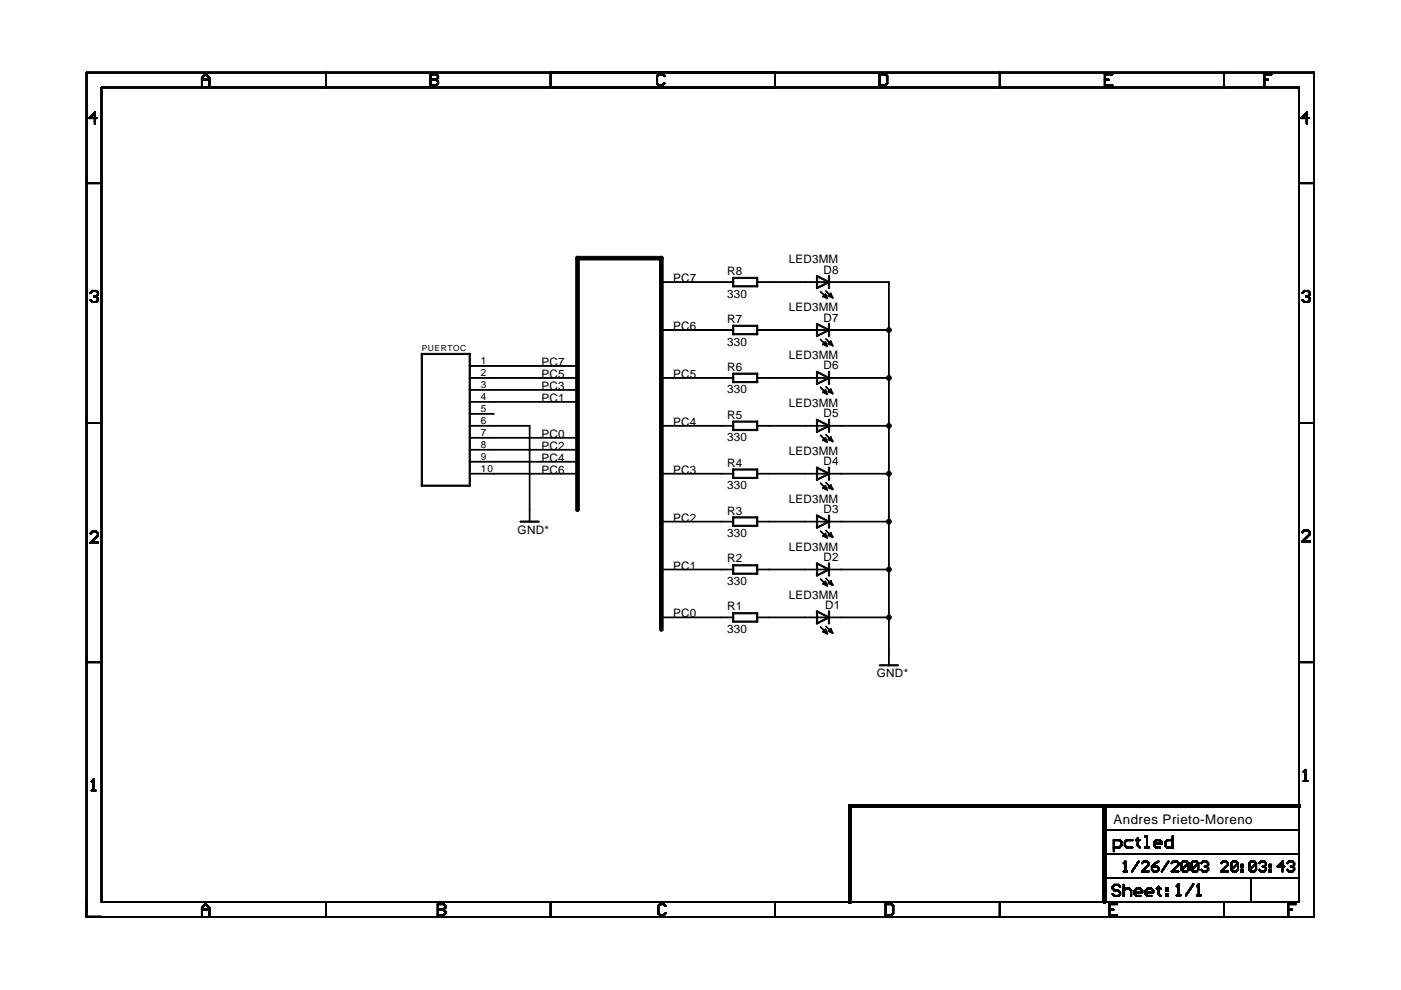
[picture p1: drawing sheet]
<svg xmlns="http://www.w3.org/2000/svg" width="297mm" height="210mm" viewBox="0 0 297 210" stroke-linecap="round" stroke-linejoin="round" font-family="sans-serif">
<defs><g id="words">
<text font-size="2.8" x="236.1" y="174.7">Andres Prieto-Moreno</text>
<g font-size="2.5">
<text x="142.8" y="59.8">PC7</text>
<text x="154.2" y="58.3">R8</text>
<text x="167.2" y="55.9">LED3MM</text>
<text x="174.6" y="58">D8</text>
<text x="154.2" y="63.1">330</text>
<text x="142.8" y="70">PC6</text>
<text x="154.2" y="68.5">R7</text>
<text x="167.2" y="66">LED3MM</text>
<text x="174.6" y="68.2">D7</text>
<text x="114.8" y="77.6">PC7</text>
<text x="154.2" y="73.3">330</text>
<text x="167.2" y="76.2">LED3MM</text>
<text x="114.8" y="80.1">PC5</text>
<text x="114.8" y="82.7">PC3</text>
<text x="142.8" y="80.1">PC5</text>
<text x="154.2" y="78.6">R6</text>
<text x="154.2" y="83.4">330</text>
<text x="174.6" y="78.3">D6</text>
<text x="114.8" y="85.2">PC1</text>
<text x="154.2" y="88.8">R5</text>
<text x="167.2" y="86.3">LED3MM</text>
<text x="174.6" y="88.5">D5</text>
<text x="114.8" y="95.4">PC2</text>
<text x="114.8" y="92.8">PC0</text>
<text x="142.8" y="90.3">PC4</text>
<text x="154.2" y="93.6">330</text>
<text x="114.8" y="97.9">PC4</text>
<text x="114.8" y="100.4">PC6</text>
<text x="142.8" y="100.4">PC3</text>
<text x="154.2" y="98.9">R4</text>
<text x="167.2" y="96.5">LED3MM</text>
<text x="174.6" y="98.6">D4</text>
<text x="154.2" y="103.7">330</text>
<text x="167.2" y="106.6">LED3MM</text>
<text x="109.8" y="113.1">GND*</text>
<text x="142.8" y="110.6">PC2</text>
<text x="154.2" y="109.1">R3</text>
<text x="154.2" y="113.9">330</text>
<text x="174.6" y="108.8">D3</text>
<text x="154.2" y="119.2">R2</text>
<text x="167.2" y="116.8">LED3MM</text>
<text x="174.6" y="119">D2</text>
<text x="142.8" y="120.7">PC1</text>
<text x="154.2" y="124.1">330</text>
<text x="142.8" y="130.9">PC0</text>
<text x="154.2" y="129.4">R1</text>
<text x="167.2" y="127">LED3MM</text>
<text x="175" y="129.1">D1</text>
<text x="154.2" y="134.2">330</text>
<text x="185.9" y="143.6">GND*</text>
</g>
<g font-size="2.1">
<text x="101.9" y="77.2">1</text>
<text x="101.9" y="79.8">2</text>
<text x="101.9" y="82.3">3</text>
<text x="101.9" y="84.8">4</text>
<text x="101.9" y="87.4">5</text>
<text x="101.9" y="89.9">6</text>
<text x="101.9" y="92.5">7</text>
<text x="101.9" y="95">8</text>
<text x="101.9" y="97.5">9</text>
<text x="101.9" y="100.1">10</text>
</g>
<text font-size="1.8" x="89.4" y="74.4">PUERTOC</text>
</g></defs>
<g fill="#000">
<path d="M42.7 16.5l.9-.9 .1 .1-.8 .9z" fill-rule="evenodd"/>
<path d="M42.7 16.5l.9-.9 .1 .1-.8 .9z" fill-rule="evenodd"/>
<path d="M42.7 16.5l.9-.9 .1 .1-.8 .9z" fill-rule="evenodd"/>
<path d="M42.7 16.5l.9-.9 .1 .1-.8 .9z" fill-rule="evenodd"/>
<path d="M42.7 16.5l.9-.9 .1 .1-.8 .9z" fill-rule="evenodd"/>
<path d="M42.7 16.5l.9-.9 .1 .1-.8 .9z" fill-rule="evenodd"/>
<path d="M42.7 16.5l.9-.9 .1 .1-.8 .9z" fill-rule="evenodd"/>
<path d="M42.7 16.5l.9-.9 .1 .1-.8 .9z" fill-rule="evenodd"/>
<path d="M42.7 16.5l.9-.9 .1 .1-.8 .9z" fill-rule="evenodd"/>
<path d="M42.7 16.5l.9-.9 .1 .1-.8 .9z" fill-rule="evenodd"/>
<path d="M42.7 16.5h.2v1.7l-.2-.1z" fill-rule="evenodd"/>
<path d="M42.7 16.5h.2v1.7l-.2-.1z" fill-rule="evenodd"/>
<path d="M42.7 16.5h.2v1.7l-.2-.1z" fill-rule="evenodd"/>
<path d="M42.7 16.5h.2v1.7l-.2-.1z" fill-rule="evenodd"/>
<path d="M42.7 16.5h.2v1.7l-.2-.1z" fill-rule="evenodd"/>
<path d="M42.7 16.5h.2v1.7l-.2-.1z" fill-rule="evenodd"/>
<path d="M42.7 16.5h.2v1.7l-.2-.1z" fill-rule="evenodd"/>
<path d="M42.7 16.5h.2v1.7l-.2-.1z" fill-rule="evenodd"/>
<path d="M42.7 16.5h.2v1.7l-.2-.1z" fill-rule="evenodd"/>
<path d="M42.7 16.5h.2v1.7l-.2-.1z" fill-rule="evenodd"/>
<path d="M43.6 15.6l.9 .9-.1 .1-.9-.8z" fill-rule="evenodd"/>
<path d="M44.3 16.5h.2l-.1 1.7-.1-.1z" fill-rule="evenodd"/>
<path d="M42.7 16.9l1.7-.1 .1 .1-1.7 .1z" fill-rule="evenodd"/>
<path d="M43.6 15.6l.9 .9-.1 .1-.9-.8z" fill-rule="evenodd"/>
<path d="M44.3 16.5h.2l-.1 1.7-.1-.1z" fill-rule="evenodd"/>
<path d="M42.7 16.9l1.7-.1 .1 .1-1.7 .1z" fill-rule="evenodd"/>
<path d="M43.6 15.6l.9 .9-.1 .1-.9-.8z" fill-rule="evenodd"/>
<path d="M44.3 16.5h.2l-.1 1.7-.1-.1z" fill-rule="evenodd"/>
<path d="M42.7 16.9l1.7-.1 .1 .1-1.7 .1z" fill-rule="evenodd"/>
<path d="M43.6 15.6l.9 .9-.1 .1-.9-.8z" fill-rule="evenodd"/>
<path d="M44.3 16.5h.2l-.1 1.7-.1-.1z" fill-rule="evenodd"/>
<path d="M42.7 16.9l1.7-.1 .1 .1-1.7 .1z" fill-rule="evenodd"/>
<path d="M43.6 15.6l.9 .9-.1 .1-.9-.8z" fill-rule="evenodd"/>
<path d="M44.3 16.5h.2l-.1 1.7-.1-.1z" fill-rule="evenodd"/>
<path d="M42.7 16.9l1.7-.1 .1 .1-1.7 .1z" fill-rule="evenodd"/>
<path d="M43.6 15.6l.9 .9-.1 .1-.9-.8z" fill-rule="evenodd"/>
<path d="M44.3 16.5h.2l-.1 1.7-.1-.1z" fill-rule="evenodd"/>
<path d="M42.7 16.9l1.7-.1 .1 .1-1.7 .1z" fill-rule="evenodd"/>
<path d="M43.6 15.6l.9 .9-.1 .1-.9-.8z" fill-rule="evenodd"/>
<path d="M44.3 16.5h.2l-.1 1.7-.1-.1z" fill-rule="evenodd"/>
<path d="M42.7 16.9l1.7-.1 .1 .1-1.7 .1z" fill-rule="evenodd"/>
<path d="M43.6 15.6l.9 .9-.1 .1-.9-.8z" fill-rule="evenodd"/>
<path d="M44.3 16.5h.2l-.1 1.7-.1-.1z" fill-rule="evenodd"/>
<path d="M42.7 16.9l1.7-.1 .1 .1-1.7 .1z" fill-rule="evenodd"/>
<path d="M43.6 15.6l.9 .9-.1 .1-.9-.8z" fill-rule="evenodd"/>
<path d="M44.3 16.5h.2l-.1 1.7-.1-.1z" fill-rule="evenodd"/>
<path d="M42.7 16.9l1.7-.1 .1 .1-1.7 .1z" fill-rule="evenodd"/>
<path d="M43.6 15.6l.9 .9-.1 .1-.9-.8z" fill-rule="evenodd"/>
<path d="M44.3 16.5h.2l-.1 1.7-.1-.1z" fill-rule="evenodd"/>
<path d="M42.7 16.9l1.7-.1 .1 .1-1.7 .1z" fill-rule="evenodd"/>
<path d="M18.3 15.3l50.9 .1z" fill-rule="evenodd"/>
<path d="M21.5 18.5l47.7 .1z" fill-rule="evenodd"/>
<path d="M69.1 15.3v3.3z" fill-rule="evenodd"/>
<path d="M18.3 15.3l50.9 .1z" fill-rule="evenodd"/>
<path d="M21.5 18.5l47.7 .1z" fill-rule="evenodd"/>
<path d="M69.1 15.3v3.3z" fill-rule="evenodd"/>
<path d="M18.3 15.3l50.9 .1z" fill-rule="evenodd"/>
<path d="M21.5 18.5l47.7 .1z" fill-rule="evenodd"/>
<path d="M69.1 15.3v3.3z" fill-rule="evenodd"/>
<path d="M18.3 15.3l50.9 .1z" fill-rule="evenodd"/>
<path d="M21.5 18.5l47.7 .1z" fill-rule="evenodd"/>
<path d="M69.1 15.3v3.3z" fill-rule="evenodd"/>
<path d="M18.3 15.3l50.9 .1z" fill-rule="evenodd"/>
<path d="M21.5 18.5l47.7 .1z" fill-rule="evenodd"/>
<path d="M69.1 15.3v3.3z" fill-rule="evenodd"/>
<path d="M18.3 15.3l50.9 .1z" fill-rule="evenodd"/>
<path d="M21.5 18.5l47.7 .1z" fill-rule="evenodd"/>
<path d="M69.1 15.3v3.3z" fill-rule="evenodd"/>
<path d="M18.3 15.3l50.9 .1z" fill-rule="evenodd"/>
<path d="M21.5 18.5l47.7 .1z" fill-rule="evenodd"/>
<path d="M69.1 15.3v3.3z" fill-rule="evenodd"/>
<path d="M18.3 15.3l50.9 .1z" fill-rule="evenodd"/>
<path d="M21.5 18.5l47.7 .1z" fill-rule="evenodd"/>
<path d="M69.1 15.3v3.3z" fill-rule="evenodd"/>
<path d="M18.3 15.3l50.9 .1z" fill-rule="evenodd"/>
<path d="M21.5 18.5l47.7 .1z" fill-rule="evenodd"/>
<path d="M69.1 15.3v3.3z" fill-rule="evenodd"/>
<path d="M18.3 15.3l50.9 .1z" fill-rule="evenodd"/>
<path d="M21.5 18.5l47.7 .1z" fill-rule="evenodd"/>
<path d="M69.1 15.3v3.3z" fill-rule="evenodd"/>
<path d="M91.3 15.6l.1 .1v2.5l-.2-.1z" fill-rule="evenodd"/>
<path d="M91.3 15.6l.1 .1v2.5l-.2-.1z" fill-rule="evenodd"/>
<path d="M91.3 15.6l.1 .1v2.5l-.2-.1z" fill-rule="evenodd"/>
<path d="M91.3 15.6l.1 .1v2.5l-.2-.1z" fill-rule="evenodd"/>
<path d="M91.3 15.6l.1 .1v2.5l-.2-.1z" fill-rule="evenodd"/>
<path d="M91.3 15.6l.1 .1v2.5l-.2-.1z" fill-rule="evenodd"/>
<path d="M91.3 15.6l.1 .1v2.5l-.2-.1z" fill-rule="evenodd"/>
<path d="M91.3 15.6l.1 .1v2.5l-.2-.1z" fill-rule="evenodd"/>
<path d="M91.3 15.6l.1 .1v2.5l-.2-.1z" fill-rule="evenodd"/>
<path d="M91.3 15.6l.1 .1v2.5l-.2-.1z" fill-rule="evenodd"/>
<path d="M91.3 15.6h1.2l.1 .2h-1.3z" fill-rule="evenodd"/>
<path d="M91.2 18h1.3l.1 .1-1.3 .1z" fill-rule="evenodd"/>
<path d="M91.2 16.9l1.3-.1 .1 .1-1.3 .1z" fill-rule="evenodd"/>
<path d="M91.3 15.6h1.2l.1 .2h-1.3z" fill-rule="evenodd"/>
<path d="M91.2 18h1.3l.1 .1-1.3 .1z" fill-rule="evenodd"/>
<path d="M91.2 16.9l1.3-.1 .1 .1-1.3 .1z" fill-rule="evenodd"/>
<path d="M91.3 15.6h1.2l.1 .2h-1.3z" fill-rule="evenodd"/>
<path d="M91.2 18h1.3l.1 .1-1.3 .1z" fill-rule="evenodd"/>
<path d="M91.2 16.9l1.3-.1 .1 .1-1.3 .1z" fill-rule="evenodd"/>
<path d="M91.3 15.6h1.2l.1 .2h-1.3z" fill-rule="evenodd"/>
<path d="M91.2 18h1.3l.1 .1-1.3 .1z" fill-rule="evenodd"/>
<path d="M91.2 16.9l1.3-.1 .1 .1-1.3 .1z" fill-rule="evenodd"/>
<path d="M91.3 15.6h1.2l.1 .2h-1.3z" fill-rule="evenodd"/>
<path d="M91.2 18h1.3l.1 .1-1.3 .1z" fill-rule="evenodd"/>
<path d="M91.2 16.9l1.3-.1 .1 .1-1.3 .1z" fill-rule="evenodd"/>
<path d="M91.3 15.6h1.2l.1 .2h-1.3z" fill-rule="evenodd"/>
<path d="M91.2 18h1.3l.1 .1-1.3 .1z" fill-rule="evenodd"/>
<path d="M91.2 16.9l1.3-.1 .1 .1-1.3 .1z" fill-rule="evenodd"/>
<path d="M91.3 15.6h1.2l.1 .2h-1.3z" fill-rule="evenodd"/>
<path d="M91.2 18h1.3l.1 .1-1.3 .1z" fill-rule="evenodd"/>
<path d="M91.2 16.9l1.3-.1 .1 .1-1.3 .1z" fill-rule="evenodd"/>
<path d="M91.3 15.6h1.2l.1 .2h-1.3z" fill-rule="evenodd"/>
<path d="M91.2 18h1.3l.1 .1-1.3 .1z" fill-rule="evenodd"/>
<path d="M91.2 16.9l1.3-.1 .1 .1-1.3 .1z" fill-rule="evenodd"/>
<path d="M91.3 15.6h1.2l.1 .2h-1.3z" fill-rule="evenodd"/>
<path d="M91.2 18h1.3l.1 .1-1.3 .1z" fill-rule="evenodd"/>
<path d="M91.2 16.9l1.3-.1 .1 .1-1.3 .1z" fill-rule="evenodd"/>
<path d="M91.3 15.6h1.2l.1 .2h-1.3z" fill-rule="evenodd"/>
<path d="M91.2 18h1.3l.1 .1-1.3 .1z" fill-rule="evenodd"/>
<path d="M91.2 16.9l1.3-.1 .1 .1-1.3 .1z" fill-rule="evenodd"/>
<path d="M92.4 15.6l.6 .5-.1 .1-.5-.4z" fill-rule="evenodd"/>
<path d="M92.8 16l.2 .1-.1 .5h-.1z" fill-rule="evenodd"/>
<path d="M92.4 16.9l.4-.5 .2 .1-.5 .5z" fill-rule="evenodd"/>
<path d="M92.4 16.9l.1-.1 .5 .5-.2 .1z" fill-rule="evenodd"/>
<path d="M92.8 17.2l.2 .1-.1 .5-.1-.1z" fill-rule="evenodd"/>
<path d="M92.4 18l.4-.4h.2l-.5 .6z" fill-rule="evenodd"/>
<path d="M92.4 15.6l.6 .5-.1 .1-.5-.4z" fill-rule="evenodd"/>
<path d="M92.8 16l.2 .1-.1 .5h-.1z" fill-rule="evenodd"/>
<path d="M92.4 16.9l.4-.5 .2 .1-.5 .5z" fill-rule="evenodd"/>
<path d="M92.4 16.9l.1-.1 .5 .5-.2 .1z" fill-rule="evenodd"/>
<path d="M92.8 17.2l.2 .1-.1 .5-.1-.1z" fill-rule="evenodd"/>
<path d="M92.4 18l.4-.4h.2l-.5 .6z" fill-rule="evenodd"/>
<path d="M92.4 15.6l.6 .5-.1 .1-.5-.4z" fill-rule="evenodd"/>
<path d="M92.8 16l.2 .1-.1 .5h-.1z" fill-rule="evenodd"/>
<path d="M92.4 16.9l.4-.5 .2 .1-.5 .5z" fill-rule="evenodd"/>
<path d="M92.4 16.9l.1-.1 .5 .5-.2 .1z" fill-rule="evenodd"/>
<path d="M92.8 17.2l.2 .1-.1 .5-.1-.1z" fill-rule="evenodd"/>
<path d="M92.4 18l.4-.4h.2l-.5 .6z" fill-rule="evenodd"/>
<path d="M92.4 15.6l.6 .5-.1 .1-.5-.4z" fill-rule="evenodd"/>
<path d="M92.8 16l.2 .1-.1 .5h-.1z" fill-rule="evenodd"/>
<path d="M92.4 16.9l.4-.5 .2 .1-.5 .5z" fill-rule="evenodd"/>
<path d="M92.4 16.9l.1-.1 .5 .5-.2 .1z" fill-rule="evenodd"/>
<path d="M92.8 17.2l.2 .1-.1 .5-.1-.1z" fill-rule="evenodd"/>
<path d="M92.4 18l.4-.4h.2l-.5 .6z" fill-rule="evenodd"/>
<path d="M92.4 15.6l.6 .5-.1 .1-.5-.4z" fill-rule="evenodd"/>
<path d="M92.8 16l.2 .1-.1 .5h-.1z" fill-rule="evenodd"/>
<path d="M92.4 16.9l.4-.5 .2 .1-.5 .5z" fill-rule="evenodd"/>
<path d="M92.4 16.9l.1-.1 .5 .5-.2 .1z" fill-rule="evenodd"/>
<path d="M92.8 17.2l.2 .1-.1 .5-.1-.1z" fill-rule="evenodd"/>
<path d="M92.4 18l.4-.4h.2l-.5 .6z" fill-rule="evenodd"/>
<path d="M92.4 15.6l.6 .5-.1 .1-.5-.4z" fill-rule="evenodd"/>
<path d="M92.8 16l.2 .1-.1 .5h-.1z" fill-rule="evenodd"/>
<path d="M92.4 16.9l.4-.5 .2 .1-.5 .5z" fill-rule="evenodd"/>
<path d="M92.4 16.9l.1-.1 .5 .5-.2 .1z" fill-rule="evenodd"/>
<path d="M92.8 17.2l.2 .1-.1 .5-.1-.1z" fill-rule="evenodd"/>
<path d="M92.4 18l.4-.4h.2l-.5 .6z" fill-rule="evenodd"/>
<path d="M92.4 15.6l.6 .5-.1 .1-.5-.4z" fill-rule="evenodd"/>
<path d="M92.8 16l.2 .1-.1 .5h-.1z" fill-rule="evenodd"/>
<path d="M92.4 16.9l.4-.5 .2 .1-.5 .5z" fill-rule="evenodd"/>
<path d="M92.4 16.9l.1-.1 .5 .5-.2 .1z" fill-rule="evenodd"/>
<path d="M92.8 17.2l.2 .1-.1 .5-.1-.1z" fill-rule="evenodd"/>
<path d="M92.4 18l.4-.4h.2l-.5 .6z" fill-rule="evenodd"/>
<path d="M92.4 15.6l.6 .5-.1 .1-.5-.4z" fill-rule="evenodd"/>
<path d="M92.8 16l.2 .1-.1 .5h-.1z" fill-rule="evenodd"/>
<path d="M92.4 16.9l.4-.5 .2 .1-.5 .5z" fill-rule="evenodd"/>
<path d="M92.4 16.9l.1-.1 .5 .5-.2 .1z" fill-rule="evenodd"/>
<path d="M92.8 17.2l.2 .1-.1 .5-.1-.1z" fill-rule="evenodd"/>
<path d="M92.4 18l.4-.4h.2l-.5 .6z" fill-rule="evenodd"/>
<path d="M92.4 15.6l.6 .5-.1 .1-.5-.4z" fill-rule="evenodd"/>
<path d="M92.8 16l.2 .1-.1 .5h-.1z" fill-rule="evenodd"/>
<path d="M92.4 16.9l.4-.5 .2 .1-.5 .5z" fill-rule="evenodd"/>
<path d="M92.4 16.9l.1-.1 .5 .5-.2 .1z" fill-rule="evenodd"/>
<path d="M92.8 17.2l.2 .1-.1 .5-.1-.1z" fill-rule="evenodd"/>
<path d="M92.4 18l.4-.4h.2l-.5 .6z" fill-rule="evenodd"/>
<path d="M92.4 15.6l.6 .5-.1 .1-.5-.4z" fill-rule="evenodd"/>
<path d="M92.8 16l.2 .1-.1 .5h-.1z" fill-rule="evenodd"/>
<path d="M92.4 16.9l.4-.5 .2 .1-.5 .5z" fill-rule="evenodd"/>
<path d="M92.4 16.9l.1-.1 .5 .5-.2 .1z" fill-rule="evenodd"/>
<path d="M92.8 17.2l.2 .1-.1 .5-.1-.1z" fill-rule="evenodd"/>
<path d="M92.4 18l.4-.4h.2l-.5 .6z" fill-rule="evenodd"/>
<path d="M69.1 15.3l47.7 .1z" fill-rule="evenodd"/>
<path d="M69.1 18.5l47.7 .1z" fill-rule="evenodd"/>
<path d="M116.7 15.3l.1 3.3z" fill-rule="evenodd"/>
<path d="M69.1 15.3l47.7 .1z" fill-rule="evenodd"/>
<path d="M69.1 18.5l47.7 .1z" fill-rule="evenodd"/>
<path d="M116.7 15.3l.1 3.3z" fill-rule="evenodd"/>
<path d="M69.1 15.3l47.7 .1z" fill-rule="evenodd"/>
<path d="M69.1 18.5l47.7 .1z" fill-rule="evenodd"/>
<path d="M116.7 15.3l.1 3.3z" fill-rule="evenodd"/>
<path d="M69.1 15.3l47.7 .1z" fill-rule="evenodd"/>
<path d="M69.1 18.5l47.7 .1z" fill-rule="evenodd"/>
<path d="M116.7 15.3l.1 3.3z" fill-rule="evenodd"/>
<path d="M69.1 15.3l47.7 .1z" fill-rule="evenodd"/>
<path d="M69.1 18.5l47.7 .1z" fill-rule="evenodd"/>
<path d="M116.7 15.3l.1 3.3z" fill-rule="evenodd"/>
<path d="M69.1 15.3l47.7 .1z" fill-rule="evenodd"/>
<path d="M69.1 18.5l47.7 .1z" fill-rule="evenodd"/>
<path d="M116.7 15.3l.1 3.3z" fill-rule="evenodd"/>
<path d="M69.1 15.3l47.7 .1z" fill-rule="evenodd"/>
<path d="M69.1 18.5l47.7 .1z" fill-rule="evenodd"/>
<path d="M116.7 15.3l.1 3.3z" fill-rule="evenodd"/>
<path d="M69.1 15.3l47.7 .1z" fill-rule="evenodd"/>
<path d="M69.1 18.5l47.7 .1z" fill-rule="evenodd"/>
<path d="M116.7 15.3l.1 3.3z" fill-rule="evenodd"/>
<path d="M69.1 15.3l47.7 .1z" fill-rule="evenodd"/>
<path d="M69.1 18.5l47.7 .1z" fill-rule="evenodd"/>
<path d="M116.7 15.3l.1 3.3z" fill-rule="evenodd"/>
<path d="M69.1 15.3l47.7 .1z" fill-rule="evenodd"/>
<path d="M69.1 18.5l47.7 .1z" fill-rule="evenodd"/>
<path d="M116.7 15.3l.1 3.3z" fill-rule="evenodd"/>
<path d="M139.7 15.6l.1 .2-.5 .4-.1-.1z" fill-rule="evenodd"/>
<path d="M139.7 15.6l.1 .2-.5 .4-.1-.1z" fill-rule="evenodd"/>
<path d="M139.7 15.6l.1 .2-.5 .4-.1-.1z" fill-rule="evenodd"/>
<path d="M139.7 15.6l.1 .2-.5 .4-.1-.1z" fill-rule="evenodd"/>
<path d="M139.7 15.6l.1 .2-.5 .4-.1-.1z" fill-rule="evenodd"/>
<path d="M139.7 15.6l.1 .2-.5 .4-.1-.1z" fill-rule="evenodd"/>
<path d="M139.7 15.6l.1 .2-.5 .4-.1-.1z" fill-rule="evenodd"/>
<path d="M139.7 15.6l.1 .2-.5 .4-.1-.1z" fill-rule="evenodd"/>
<path d="M139.7 15.6l.1 .2-.5 .4-.1-.1z" fill-rule="evenodd"/>
<path d="M139.7 15.6l.1 .2-.5 .4-.1-.1z" fill-rule="evenodd"/>
<path d="M139.3 16l.1 .1-.1 1.7-.1-.1z" fill-rule="evenodd"/>
<path d="M139.3 16l.1 .1-.1 1.7-.1-.1z" fill-rule="evenodd"/>
<path d="M139.3 16l.1 .1-.1 1.7-.1-.1z" fill-rule="evenodd"/>
<path d="M139.3 16l.1 .1-.1 1.7-.1-.1z" fill-rule="evenodd"/>
<path d="M139.3 16l.1 .1-.1 1.7-.1-.1z" fill-rule="evenodd"/>
<path d="M139.3 16l.1 .1-.1 1.7-.1-.1z" fill-rule="evenodd"/>
<path d="M139.3 16l.1 .1-.1 1.7-.1-.1z" fill-rule="evenodd"/>
<path d="M139.3 16l.1 .1-.1 1.7-.1-.1z" fill-rule="evenodd"/>
<path d="M139.3 16l.1 .1-.1 1.7-.1-.1z" fill-rule="evenodd"/>
<path d="M139.3 16l.1 .1-.1 1.7-.1-.1z" fill-rule="evenodd"/>
<path d="M139.3 17.6l.5 .4-.1 .2-.5-.5z" fill-rule="evenodd"/>
<path d="M139.3 17.6l.5 .4-.1 .2-.5-.5z" fill-rule="evenodd"/>
<path d="M139.3 17.6l.5 .4-.1 .2-.5-.5z" fill-rule="evenodd"/>
<path d="M139.3 17.6l.5 .4-.1 .2-.5-.5z" fill-rule="evenodd"/>
<path d="M139.3 17.6l.5 .4-.1 .2-.5-.5z" fill-rule="evenodd"/>
<path d="M139.3 17.6l.5 .4-.1 .2-.5-.5z" fill-rule="evenodd"/>
<path d="M139.3 17.6l.5 .4-.1 .2-.5-.5z" fill-rule="evenodd"/>
<path d="M139.3 17.6l.5 .4-.1 .2-.5-.5z" fill-rule="evenodd"/>
<path d="M139.3 17.6l.5 .4-.1 .2-.5-.5z" fill-rule="evenodd"/>
<path d="M139.3 17.6l.5 .4-.1 .2-.5-.5z" fill-rule="evenodd"/>
<path d="M139.7 15.6h.8l.1 .2h-.9z" fill-rule="evenodd"/>
<path d="M139.7 18h.8l.1 .1-.9 .1z" fill-rule="evenodd"/>
<path d="M139.7 15.6h.8l.1 .2h-.9z" fill-rule="evenodd"/>
<path d="M139.7 18h.8l.1 .1-.9 .1z" fill-rule="evenodd"/>
<path d="M139.7 15.6h.8l.1 .2h-.9z" fill-rule="evenodd"/>
<path d="M139.7 18h.8l.1 .1-.9 .1z" fill-rule="evenodd"/>
<path d="M139.7 15.6h.8l.1 .2h-.9z" fill-rule="evenodd"/>
<path d="M139.7 18h.8l.1 .1-.9 .1z" fill-rule="evenodd"/>
<path d="M139.7 15.6h.8l.1 .2h-.9z" fill-rule="evenodd"/>
<path d="M139.7 18h.8l.1 .1-.9 .1z" fill-rule="evenodd"/>
<path d="M139.7 15.6h.8l.1 .2h-.9z" fill-rule="evenodd"/>
<path d="M139.7 18h.8l.1 .1-.9 .1z" fill-rule="evenodd"/>
<path d="M139.7 15.6h.8l.1 .2h-.9z" fill-rule="evenodd"/>
<path d="M139.7 18h.8l.1 .1-.9 .1z" fill-rule="evenodd"/>
<path d="M139.7 15.6h.8l.1 .2h-.9z" fill-rule="evenodd"/>
<path d="M139.7 18h.8l.1 .1-.9 .1z" fill-rule="evenodd"/>
<path d="M139.7 15.6h.8l.1 .2h-.9z" fill-rule="evenodd"/>
<path d="M139.7 18h.8l.1 .1-.9 .1z" fill-rule="evenodd"/>
<path d="M139.7 15.6h.8l.1 .2h-.9z" fill-rule="evenodd"/>
<path d="M139.7 18h.8l.1 .1-.9 .1z" fill-rule="evenodd"/>
<path d="M140.4 15.6l.6 .5-.1 .1-.5-.4z" fill-rule="evenodd"/>
<path d="M140.4 18l.4-.4h.2l-.5 .6z" fill-rule="evenodd"/>
<path d="M140.4 15.6l.6 .5-.1 .1-.5-.4z" fill-rule="evenodd"/>
<path d="M140.4 18l.4-.4h.2l-.5 .6z" fill-rule="evenodd"/>
<path d="M140.4 15.6l.6 .5-.1 .1-.5-.4z" fill-rule="evenodd"/>
<path d="M140.4 18l.4-.4h.2l-.5 .6z" fill-rule="evenodd"/>
<path d="M140.4 15.6l.6 .5-.1 .1-.5-.4z" fill-rule="evenodd"/>
<path d="M140.4 18l.4-.4h.2l-.5 .6z" fill-rule="evenodd"/>
<path d="M140.4 15.6l.6 .5-.1 .1-.5-.4z" fill-rule="evenodd"/>
<path d="M140.4 18l.4-.4h.2l-.5 .6z" fill-rule="evenodd"/>
<path d="M140.4 15.6l.6 .5-.1 .1-.5-.4z" fill-rule="evenodd"/>
<path d="M140.4 18l.4-.4h.2l-.5 .6z" fill-rule="evenodd"/>
<path d="M140.4 15.6l.6 .5-.1 .1-.5-.4z" fill-rule="evenodd"/>
<path d="M140.4 18l.4-.4h.2l-.5 .6z" fill-rule="evenodd"/>
<path d="M140.4 15.6l.6 .5-.1 .1-.5-.4z" fill-rule="evenodd"/>
<path d="M140.4 18l.4-.4h.2l-.5 .6z" fill-rule="evenodd"/>
<path d="M140.4 15.6l.6 .5-.1 .1-.5-.4z" fill-rule="evenodd"/>
<path d="M140.4 18l.4-.4h.2l-.5 .6z" fill-rule="evenodd"/>
<path d="M140.4 15.6l.6 .5-.1 .1-.5-.4z" fill-rule="evenodd"/>
<path d="M140.4 18l.4-.4h.2l-.5 .6z" fill-rule="evenodd"/>
<path d="M164.3 15.4l.1 3.2z" fill-rule="evenodd"/>
<path d="M164.3 15.4l.1 3.2z" fill-rule="evenodd"/>
<path d="M164.3 15.4l.1 3.2z" fill-rule="evenodd"/>
<path d="M164.3 15.4l.1 3.2z" fill-rule="evenodd"/>
<path d="M164.3 15.4l.1 3.2z" fill-rule="evenodd"/>
<path d="M164.3 15.4l.1 3.2z" fill-rule="evenodd"/>
<path d="M164.3 15.4l.1 3.2z" fill-rule="evenodd"/>
<path d="M164.3 15.4l.1 3.2z" fill-rule="evenodd"/>
<path d="M164.3 15.4l.1 3.2z" fill-rule="evenodd"/>
<path d="M164.3 15.4l.1 3.2z" fill-rule="evenodd"/>
<path d="M116.7 15.3h47.7v.1l-47.7 .1z" fill-rule="evenodd"/>
<path d="M116.7 18.5h47.7v.1h-47.7z" fill-rule="evenodd"/>
<path d="M116.7 15.3h47.7v.1l-47.7 .1z" fill-rule="evenodd"/>
<path d="M116.7 18.5h47.7v.1h-47.7z" fill-rule="evenodd"/>
<path d="M116.7 15.3h47.7v.1l-47.7 .1z" fill-rule="evenodd"/>
<path d="M116.7 18.5h47.7v.1h-47.7z" fill-rule="evenodd"/>
<path d="M116.7 15.3h47.7v.1l-47.7 .1z" fill-rule="evenodd"/>
<path d="M116.7 18.5h47.7v.1h-47.7z" fill-rule="evenodd"/>
<path d="M116.7 15.3h47.7v.1l-47.7 .1z" fill-rule="evenodd"/>
<path d="M116.7 18.5h47.7v.1h-47.7z" fill-rule="evenodd"/>
<path d="M116.7 15.3h47.7v.1l-47.7 .1z" fill-rule="evenodd"/>
<path d="M116.7 18.5h47.7v.1h-47.7z" fill-rule="evenodd"/>
<path d="M116.7 15.3h47.7v.1l-47.7 .1z" fill-rule="evenodd"/>
<path d="M116.7 18.5h47.7v.1h-47.7z" fill-rule="evenodd"/>
<path d="M116.7 15.3h47.7v.1l-47.7 .1z" fill-rule="evenodd"/>
<path d="M116.7 18.5h47.7v.1h-47.7z" fill-rule="evenodd"/>
<path d="M116.7 15.3h47.7v.1l-47.7 .1z" fill-rule="evenodd"/>
<path d="M116.7 18.5h47.7v.1h-47.7z" fill-rule="evenodd"/>
<path d="M116.7 15.3h47.7v.1l-47.7 .1z" fill-rule="evenodd"/>
<path d="M116.7 18.5h47.7v.1h-47.7z" fill-rule="evenodd"/>
<path d="M186.5 15.6l.1 .1v2.5l-.2-.1z" fill-rule="evenodd"/>
<path d="M186.5 15.6l.1 .1v2.5l-.2-.1z" fill-rule="evenodd"/>
<path d="M186.5 15.6l.1 .1v2.5l-.2-.1z" fill-rule="evenodd"/>
<path d="M186.5 15.6l.1 .1v2.5l-.2-.1z" fill-rule="evenodd"/>
<path d="M186.5 15.6l.1 .1v2.5l-.2-.1z" fill-rule="evenodd"/>
<path d="M186.5 15.6l.1 .1v2.5l-.2-.1z" fill-rule="evenodd"/>
<path d="M186.5 15.6l.1 .1v2.5l-.2-.1z" fill-rule="evenodd"/>
<path d="M186.5 15.6l.1 .1v2.5l-.2-.1z" fill-rule="evenodd"/>
<path d="M186.5 15.6l.1 .1v2.5l-.2-.1z" fill-rule="evenodd"/>
<path d="M186.5 15.6l.1 .1v2.5l-.2-.1z" fill-rule="evenodd"/>
<path d="M186.4 18h1.3l.1 .1-1.3 .1z" fill-rule="evenodd"/>
<path d="M186.5 15.6h1.2l.1 .2h-1.3z" fill-rule="evenodd"/>
<path d="M186.4 18h1.3l.1 .1-1.3 .1z" fill-rule="evenodd"/>
<path d="M186.5 15.6h1.2l.1 .2h-1.3z" fill-rule="evenodd"/>
<path d="M186.4 18h1.3l.1 .1-1.3 .1z" fill-rule="evenodd"/>
<path d="M186.5 15.6h1.2l.1 .2h-1.3z" fill-rule="evenodd"/>
<path d="M186.4 18h1.3l.1 .1-1.3 .1z" fill-rule="evenodd"/>
<path d="M186.5 15.6h1.2l.1 .2h-1.3z" fill-rule="evenodd"/>
<path d="M186.4 18h1.3l.1 .1-1.3 .1z" fill-rule="evenodd"/>
<path d="M186.5 15.6h1.2l.1 .2h-1.3z" fill-rule="evenodd"/>
<path d="M186.4 18h1.3l.1 .1-1.3 .1z" fill-rule="evenodd"/>
<path d="M186.5 15.6h1.2l.1 .2h-1.3z" fill-rule="evenodd"/>
<path d="M186.4 18h1.3l.1 .1-1.3 .1z" fill-rule="evenodd"/>
<path d="M186.5 15.6h1.2l.1 .2h-1.3z" fill-rule="evenodd"/>
<path d="M186.4 18h1.3l.1 .1-1.3 .1z" fill-rule="evenodd"/>
<path d="M186.5 15.6h1.2l.1 .2h-1.3z" fill-rule="evenodd"/>
<path d="M186.4 18h1.3l.1 .1-1.3 .1z" fill-rule="evenodd"/>
<path d="M186.5 15.6h1.2l.1 .2h-1.3z" fill-rule="evenodd"/>
<path d="M186.4 18h1.3l.1 .1-1.3 .1z" fill-rule="evenodd"/>
<path d="M186.5 15.6h1.2l.1 .2h-1.3z" fill-rule="evenodd"/>
<path d="M187.6 18l.4-.4h.2l-.5 .6z" fill-rule="evenodd"/>
<path d="M188 16.1h.2l-.1 1.7-.1-.1z" fill-rule="evenodd"/>
<path d="M187.6 15.7l.1-.1 .5 .6h-.2z" fill-rule="evenodd"/>
<path d="M187.6 18l.4-.4h.2l-.5 .6z" fill-rule="evenodd"/>
<path d="M188 16.1h.2l-.1 1.7-.1-.1z" fill-rule="evenodd"/>
<path d="M187.6 15.7l.1-.1 .5 .6h-.2z" fill-rule="evenodd"/>
<path d="M187.6 18l.4-.4h.2l-.5 .6z" fill-rule="evenodd"/>
<path d="M188 16.1h.2l-.1 1.7-.1-.1z" fill-rule="evenodd"/>
<path d="M187.6 15.7l.1-.1 .5 .6h-.2z" fill-rule="evenodd"/>
<path d="M187.6 18l.4-.4h.2l-.5 .6z" fill-rule="evenodd"/>
<path d="M188 16.1h.2l-.1 1.7-.1-.1z" fill-rule="evenodd"/>
<path d="M187.6 15.7l.1-.1 .5 .6h-.2z" fill-rule="evenodd"/>
<path d="M187.6 18l.4-.4h.2l-.5 .6z" fill-rule="evenodd"/>
<path d="M188 16.1h.2l-.1 1.7-.1-.1z" fill-rule="evenodd"/>
<path d="M187.6 15.7l.1-.1 .5 .6h-.2z" fill-rule="evenodd"/>
<path d="M187.6 18l.4-.4h.2l-.5 .6z" fill-rule="evenodd"/>
<path d="M188 16.1h.2l-.1 1.7-.1-.1z" fill-rule="evenodd"/>
<path d="M187.6 15.7l.1-.1 .5 .6h-.2z" fill-rule="evenodd"/>
<path d="M187.6 18l.4-.4h.2l-.5 .6z" fill-rule="evenodd"/>
<path d="M188 16.1h.2l-.1 1.7-.1-.1z" fill-rule="evenodd"/>
<path d="M187.6 15.7l.1-.1 .5 .6h-.2z" fill-rule="evenodd"/>
<path d="M187.6 18l.4-.4h.2l-.5 .6z" fill-rule="evenodd"/>
<path d="M188 16.1h.2l-.1 1.7-.1-.1z" fill-rule="evenodd"/>
<path d="M187.6 15.7l.1-.1 .5 .6h-.2z" fill-rule="evenodd"/>
<path d="M187.6 18l.4-.4h.2l-.5 .6z" fill-rule="evenodd"/>
<path d="M188 16.1h.2l-.1 1.7-.1-.1z" fill-rule="evenodd"/>
<path d="M187.6 15.7l.1-.1 .5 .6h-.2z" fill-rule="evenodd"/>
<path d="M187.6 18l.4-.4h.2l-.5 .6z" fill-rule="evenodd"/>
<path d="M188 16.1h.2l-.1 1.7-.1-.1z" fill-rule="evenodd"/>
<path d="M187.6 15.7l.1-.1 .5 .6h-.2z" fill-rule="evenodd"/>
<path d="M164.3 18.5l47.7 .1z" fill-rule="evenodd"/>
<path d="M164.3 15.4h47.7z" fill-rule="evenodd"/>
<path d="M211.9 15.4l.1 3.2z" fill-rule="evenodd"/>
<path d="M164.3 18.5l47.7 .1z" fill-rule="evenodd"/>
<path d="M164.3 15.4h47.7z" fill-rule="evenodd"/>
<path d="M211.9 15.4l.1 3.2z" fill-rule="evenodd"/>
<path d="M164.3 18.5l47.7 .1z" fill-rule="evenodd"/>
<path d="M164.3 15.4h47.7z" fill-rule="evenodd"/>
<path d="M211.9 15.4l.1 3.2z" fill-rule="evenodd"/>
<path d="M164.3 18.5l47.7 .1z" fill-rule="evenodd"/>
<path d="M164.3 15.4h47.7z" fill-rule="evenodd"/>
<path d="M211.9 15.4l.1 3.2z" fill-rule="evenodd"/>
<path d="M164.3 18.5l47.7 .1z" fill-rule="evenodd"/>
<path d="M164.3 15.4h47.7z" fill-rule="evenodd"/>
<path d="M211.9 15.4l.1 3.2z" fill-rule="evenodd"/>
<path d="M164.3 18.5l47.7 .1z" fill-rule="evenodd"/>
<path d="M164.3 15.4h47.7z" fill-rule="evenodd"/>
<path d="M211.9 15.4l.1 3.2z" fill-rule="evenodd"/>
<path d="M164.3 18.5l47.7 .1z" fill-rule="evenodd"/>
<path d="M164.3 15.4h47.7z" fill-rule="evenodd"/>
<path d="M211.9 15.4l.1 3.2z" fill-rule="evenodd"/>
<path d="M164.3 18.5l47.7 .1z" fill-rule="evenodd"/>
<path d="M164.3 15.4h47.7z" fill-rule="evenodd"/>
<path d="M211.9 15.4l.1 3.2z" fill-rule="evenodd"/>
<path d="M164.3 18.5l47.7 .1z" fill-rule="evenodd"/>
<path d="M164.3 15.4h47.7z" fill-rule="evenodd"/>
<path d="M211.9 15.4l.1 3.2z" fill-rule="evenodd"/>
<path d="M164.3 18.5l47.7 .1z" fill-rule="evenodd"/>
<path d="M164.3 15.4h47.7z" fill-rule="evenodd"/>
<path d="M211.9 15.4l.1 3.2z" fill-rule="evenodd"/>
<path d="M234.2 15.6l.2 .1-.1 2.5-.1-.1z" fill-rule="evenodd"/>
<path d="M234.2 15.6l.2 .1-.1 2.5-.1-.1z" fill-rule="evenodd"/>
<path d="M234.2 15.6l.2 .1-.1 2.5-.1-.1z" fill-rule="evenodd"/>
<path d="M234.2 15.6l.2 .1-.1 2.5-.1-.1z" fill-rule="evenodd"/>
<path d="M234.2 15.6l.2 .1-.1 2.5-.1-.1z" fill-rule="evenodd"/>
<path d="M234.2 15.6l.2 .1-.1 2.5-.1-.1z" fill-rule="evenodd"/>
<path d="M234.2 15.6l.2 .1-.1 2.5-.1-.1z" fill-rule="evenodd"/>
<path d="M234.2 15.6l.2 .1-.1 2.5-.1-.1z" fill-rule="evenodd"/>
<path d="M234.2 15.6l.2 .1-.1 2.5-.1-.1z" fill-rule="evenodd"/>
<path d="M234.2 15.6l.2 .1-.1 2.5-.1-.1z" fill-rule="evenodd"/>
<path d="M234.2 16.9l.9-.1v.1l-.9 .1z" fill-rule="evenodd"/>
<path d="M234.2 16.9l.9-.1v.1l-.9 .1z" fill-rule="evenodd"/>
<path d="M234.2 16.9l.9-.1v.1l-.9 .1z" fill-rule="evenodd"/>
<path d="M234.2 16.9l.9-.1v.1l-.9 .1z" fill-rule="evenodd"/>
<path d="M234.2 16.9l.9-.1v.1l-.9 .1z" fill-rule="evenodd"/>
<path d="M234.2 16.9l.9-.1v.1l-.9 .1z" fill-rule="evenodd"/>
<path d="M234.2 16.9l.9-.1v.1l-.9 .1z" fill-rule="evenodd"/>
<path d="M234.2 16.9l.9-.1v.1l-.9 .1z" fill-rule="evenodd"/>
<path d="M234.2 16.9l.9-.1v.1l-.9 .1z" fill-rule="evenodd"/>
<path d="M234.2 16.9l.9-.1v.1l-.9 .1z" fill-rule="evenodd"/>
<path d="M234.2 15.6h1.7v.2h-1.7z" fill-rule="evenodd"/>
<path d="M234.2 18h1.7v.1l-1.7 .1z" fill-rule="evenodd"/>
<path d="M234.2 15.6h1.7v.2h-1.7z" fill-rule="evenodd"/>
<path d="M234.2 18h1.7v.1l-1.7 .1z" fill-rule="evenodd"/>
<path d="M234.2 15.6h1.7v.2h-1.7z" fill-rule="evenodd"/>
<path d="M234.2 18h1.7v.1l-1.7 .1z" fill-rule="evenodd"/>
<path d="M234.2 15.6h1.7v.2h-1.7z" fill-rule="evenodd"/>
<path d="M234.2 18h1.7v.1l-1.7 .1z" fill-rule="evenodd"/>
<path d="M234.2 15.6h1.7v.2h-1.7z" fill-rule="evenodd"/>
<path d="M234.2 18h1.7v.1l-1.7 .1z" fill-rule="evenodd"/>
<path d="M234.2 15.6h1.7v.2h-1.7z" fill-rule="evenodd"/>
<path d="M234.2 18h1.7v.1l-1.7 .1z" fill-rule="evenodd"/>
<path d="M234.2 15.6h1.7v.2h-1.7z" fill-rule="evenodd"/>
<path d="M234.2 18h1.7v.1l-1.7 .1z" fill-rule="evenodd"/>
<path d="M234.2 15.6h1.7v.2h-1.7z" fill-rule="evenodd"/>
<path d="M234.2 18h1.7v.1l-1.7 .1z" fill-rule="evenodd"/>
<path d="M234.2 15.6h1.7v.2h-1.7z" fill-rule="evenodd"/>
<path d="M234.2 18h1.7v.1l-1.7 .1z" fill-rule="evenodd"/>
<path d="M234.2 15.6h1.7v.2h-1.7z" fill-rule="evenodd"/>
<path d="M234.2 18h1.7v.1l-1.7 .1z" fill-rule="evenodd"/>
<path d="M259.5 15.4l.1 3.2z" fill-rule="evenodd"/>
<path d="M259.5 15.4l.1 3.2z" fill-rule="evenodd"/>
<path d="M259.5 15.4l.1 3.2z" fill-rule="evenodd"/>
<path d="M259.5 15.4l.1 3.2z" fill-rule="evenodd"/>
<path d="M259.5 15.4l.1 3.2z" fill-rule="evenodd"/>
<path d="M259.5 15.4l.1 3.2z" fill-rule="evenodd"/>
<path d="M259.5 15.4l.1 3.2z" fill-rule="evenodd"/>
<path d="M259.5 15.4l.1 3.2z" fill-rule="evenodd"/>
<path d="M259.5 15.4l.1 3.2z" fill-rule="evenodd"/>
<path d="M259.5 15.4l.1 3.2z" fill-rule="evenodd"/>
<path d="M268 15.6l.1 .1v2.5l-.2-.1z" fill-rule="evenodd"/>
<path d="M268 15.6l.1 .1v2.5l-.2-.1z" fill-rule="evenodd"/>
<path d="M268 15.6l.1 .1v2.5l-.2-.1z" fill-rule="evenodd"/>
<path d="M268 15.6l.1 .1v2.5l-.2-.1z" fill-rule="evenodd"/>
<path d="M268 15.6l.1 .1v2.5l-.2-.1z" fill-rule="evenodd"/>
<path d="M268 15.6l.1 .1v2.5l-.2-.1z" fill-rule="evenodd"/>
<path d="M268 15.6l.1 .1v2.5l-.2-.1z" fill-rule="evenodd"/>
<path d="M268 15.6l.1 .1v2.5l-.2-.1z" fill-rule="evenodd"/>
<path d="M268 15.6l.1 .1v2.5l-.2-.1z" fill-rule="evenodd"/>
<path d="M268 15.6l.1 .1v2.5l-.2-.1z" fill-rule="evenodd"/>
<path d="M267.9 16.9l1-.1v.1l-.9 .1z" fill-rule="evenodd"/>
<path d="M267.9 16.9l1-.1v.1l-.9 .1z" fill-rule="evenodd"/>
<path d="M267.9 16.9l1-.1v.1l-.9 .1z" fill-rule="evenodd"/>
<path d="M267.9 16.9l1-.1v.1l-.9 .1z" fill-rule="evenodd"/>
<path d="M267.9 16.9l1-.1v.1l-.9 .1z" fill-rule="evenodd"/>
<path d="M267.9 16.9l1-.1v.1l-.9 .1z" fill-rule="evenodd"/>
<path d="M267.9 16.9l1-.1v.1l-.9 .1z" fill-rule="evenodd"/>
<path d="M267.9 16.9l1-.1v.1l-.9 .1z" fill-rule="evenodd"/>
<path d="M267.9 16.9l1-.1v.1l-.9 .1z" fill-rule="evenodd"/>
<path d="M267.9 16.9l1-.1v.1l-.9 .1z" fill-rule="evenodd"/>
<path d="M268 15.6h1.6l.1 .2h-1.7z" fill-rule="evenodd"/>
<path d="M268 15.6h1.6l.1 .2h-1.7z" fill-rule="evenodd"/>
<path d="M268 15.6h1.6l.1 .2h-1.7z" fill-rule="evenodd"/>
<path d="M268 15.6h1.6l.1 .2h-1.7z" fill-rule="evenodd"/>
<path d="M268 15.6h1.6l.1 .2h-1.7z" fill-rule="evenodd"/>
<path d="M268 15.6h1.6l.1 .2h-1.7z" fill-rule="evenodd"/>
<path d="M268 15.6h1.6l.1 .2h-1.7z" fill-rule="evenodd"/>
<path d="M268 15.6h1.6l.1 .2h-1.7z" fill-rule="evenodd"/>
<path d="M268 15.6h1.6l.1 .2h-1.7z" fill-rule="evenodd"/>
<path d="M268 15.6h1.6l.1 .2h-1.7z" fill-rule="evenodd"/>
<path d="M211.9 18.5l63.6 .1z" fill-rule="evenodd"/>
<path d="M211.9 18.5l63.6 .1z" fill-rule="evenodd"/>
<path d="M211.9 18.5l63.6 .1z" fill-rule="evenodd"/>
<path d="M211.9 18.5l63.6 .1z" fill-rule="evenodd"/>
<path d="M211.9 18.5l63.6 .1z" fill-rule="evenodd"/>
<path d="M211.9 18.5l63.6 .1z" fill-rule="evenodd"/>
<path d="M211.9 18.5l63.6 .1z" fill-rule="evenodd"/>
<path d="M211.9 18.5l63.6 .1z" fill-rule="evenodd"/>
<path d="M211.9 18.5l63.6 .1z" fill-rule="evenodd"/>
<path d="M211.9 18.5l63.6 .1z" fill-rule="evenodd"/>
<path d="M211.9 15.4h66.7z" fill-rule="evenodd"/>
<path d="M211.9 15.4h66.7z" fill-rule="evenodd"/>
<path d="M211.9 15.4h66.7z" fill-rule="evenodd"/>
<path d="M211.9 15.4h66.7z" fill-rule="evenodd"/>
<path d="M211.9 15.4h66.7z" fill-rule="evenodd"/>
<path d="M211.9 15.4h66.7z" fill-rule="evenodd"/>
<path d="M211.9 15.4h66.7z" fill-rule="evenodd"/>
<path d="M211.9 15.4h66.7z" fill-rule="evenodd"/>
<path d="M211.9 15.4h66.7z" fill-rule="evenodd"/>
<path d="M211.9 15.4h66.7z" fill-rule="evenodd"/>
<path d="M18.3 15.3l.1 23.6z" fill-rule="evenodd"/>
<path d="M18.3 15.3l.1 23.6z" fill-rule="evenodd"/>
<path d="M18.3 15.3l.1 23.6z" fill-rule="evenodd"/>
<path d="M18.3 15.3l.1 23.6z" fill-rule="evenodd"/>
<path d="M18.3 15.3l.1 23.6z" fill-rule="evenodd"/>
<path d="M18.3 15.3l.1 23.6z" fill-rule="evenodd"/>
<path d="M18.3 15.3l.1 23.6z" fill-rule="evenodd"/>
<path d="M18.3 15.3l.1 23.6z" fill-rule="evenodd"/>
<path d="M18.3 15.3l.1 23.6z" fill-rule="evenodd"/>
<path d="M18.3 15.3l.1 23.6z" fill-rule="evenodd"/>
<path d="M20.1 23.8l.1 .1-1.3 1.2v-.1z" fill-rule="evenodd"/>
<path d="M20.1 23.8l.1 .1-1.3 1.2v-.1z" fill-rule="evenodd"/>
<path d="M20.1 23.8l.1 .1-1.3 1.2v-.1z" fill-rule="evenodd"/>
<path d="M20.1 23.8l.1 .1-1.3 1.2v-.1z" fill-rule="evenodd"/>
<path d="M20.1 23.8l.1 .1-1.3 1.2v-.1z" fill-rule="evenodd"/>
<path d="M20.1 23.8l.1 .1-1.3 1.2v-.1z" fill-rule="evenodd"/>
<path d="M20.1 23.8l.1 .1-1.3 1.2v-.1z" fill-rule="evenodd"/>
<path d="M20.1 23.8l.1 .1-1.3 1.2v-.1z" fill-rule="evenodd"/>
<path d="M20.1 23.8l.1 .1-1.3 1.2v-.1z" fill-rule="evenodd"/>
<path d="M20.1 23.8l.1 .1-1.3 1.2v-.1z" fill-rule="evenodd"/>
<path d="M20.1 23.8h.1v2.5l-.2-.1z" fill-rule="evenodd"/>
<path d="M20.1 23.8h.1v2.5l-.2-.1z" fill-rule="evenodd"/>
<path d="M20.1 23.8h.1v2.5l-.2-.1z" fill-rule="evenodd"/>
<path d="M20.1 23.8h.1v2.5l-.2-.1z" fill-rule="evenodd"/>
<path d="M20.1 23.8h.1v2.5l-.2-.1z" fill-rule="evenodd"/>
<path d="M20.1 23.8h.1v2.5l-.2-.1z" fill-rule="evenodd"/>
<path d="M20.1 23.8h.1v2.5l-.2-.1z" fill-rule="evenodd"/>
<path d="M20.1 23.8h.1v2.5l-.2-.1z" fill-rule="evenodd"/>
<path d="M20.1 23.8h.1v2.5l-.2-.1z" fill-rule="evenodd"/>
<path d="M20.1 23.8h.1v2.5l-.2-.1z" fill-rule="evenodd"/>
<path d="M18.9 25l1.7-.1v.2h-1.7z" fill-rule="evenodd"/>
<path d="M18.9 25l1.7-.1v.2h-1.7z" fill-rule="evenodd"/>
<path d="M18.9 25l1.7-.1v.2h-1.7z" fill-rule="evenodd"/>
<path d="M18.9 25l1.7-.1v.2h-1.7z" fill-rule="evenodd"/>
<path d="M18.9 25l1.7-.1v.2h-1.7z" fill-rule="evenodd"/>
<path d="M18.9 25l1.7-.1v.2h-1.7z" fill-rule="evenodd"/>
<path d="M18.9 25l1.7-.1v.2h-1.7z" fill-rule="evenodd"/>
<path d="M18.9 25l1.7-.1v.2h-1.7z" fill-rule="evenodd"/>
<path d="M18.9 25l1.7-.1v.2h-1.7z" fill-rule="evenodd"/>
<path d="M18.9 25l1.7-.1v.2h-1.7z" fill-rule="evenodd"/>
<path d="M21.5 18.5v20.4z" fill-rule="evenodd"/>
<path d="M18.3 38.8l3.3 .1z" fill-rule="evenodd"/>
<path d="M21.5 18.5v20.4z" fill-rule="evenodd"/>
<path d="M18.3 38.8l3.3 .1z" fill-rule="evenodd"/>
<path d="M21.5 18.5v20.4z" fill-rule="evenodd"/>
<path d="M18.3 38.8l3.3 .1z" fill-rule="evenodd"/>
<path d="M21.5 18.5v20.4z" fill-rule="evenodd"/>
<path d="M18.3 38.8l3.3 .1z" fill-rule="evenodd"/>
<path d="M21.5 18.5v20.4z" fill-rule="evenodd"/>
<path d="M18.3 38.8l3.3 .1z" fill-rule="evenodd"/>
<path d="M21.5 18.5v20.4z" fill-rule="evenodd"/>
<path d="M18.3 38.8l3.3 .1z" fill-rule="evenodd"/>
<path d="M21.5 18.5v20.4z" fill-rule="evenodd"/>
<path d="M18.3 38.8l3.3 .1z" fill-rule="evenodd"/>
<path d="M21.5 18.5v20.4z" fill-rule="evenodd"/>
<path d="M18.3 38.8l3.3 .1z" fill-rule="evenodd"/>
<path d="M21.5 18.5v20.4z" fill-rule="evenodd"/>
<path d="M18.3 38.8l3.3 .1z" fill-rule="evenodd"/>
<path d="M21.5 18.5v20.4z" fill-rule="evenodd"/>
<path d="M18.3 38.8l3.3 .1z" fill-rule="evenodd"/>
<path d="M275.4 18.5v20.4z" fill-rule="evenodd"/>
<path d="M275.4 18.5v20.4z" fill-rule="evenodd"/>
<path d="M275.4 18.5v20.4z" fill-rule="evenodd"/>
<path d="M275.4 18.5v20.4z" fill-rule="evenodd"/>
<path d="M275.4 18.5v20.4z" fill-rule="evenodd"/>
<path d="M275.4 18.5v20.4z" fill-rule="evenodd"/>
<path d="M275.4 18.5v20.4z" fill-rule="evenodd"/>
<path d="M275.4 18.5v20.4z" fill-rule="evenodd"/>
<path d="M275.4 18.5v20.4z" fill-rule="evenodd"/>
<path d="M275.4 18.5v20.4z" fill-rule="evenodd"/>
<path d="M277 23.8l.2 .1-1.3 1.2-.1-.1z" fill-rule="evenodd"/>
<path d="M277 23.8l.2 .1-1.3 1.2-.1-.1z" fill-rule="evenodd"/>
<path d="M277 23.8l.2 .1-1.3 1.2-.1-.1z" fill-rule="evenodd"/>
<path d="M277 23.8l.2 .1-1.3 1.2-.1-.1z" fill-rule="evenodd"/>
<path d="M277 23.8l.2 .1-1.3 1.2-.1-.1z" fill-rule="evenodd"/>
<path d="M277 23.8l.2 .1-1.3 1.2-.1-.1z" fill-rule="evenodd"/>
<path d="M277 23.8l.2 .1-1.3 1.2-.1-.1z" fill-rule="evenodd"/>
<path d="M277 23.8l.2 .1-1.3 1.2-.1-.1z" fill-rule="evenodd"/>
<path d="M277 23.8l.2 .1-1.3 1.2-.1-.1z" fill-rule="evenodd"/>
<path d="M277 23.8l.2 .1-1.3 1.2-.1-.1z" fill-rule="evenodd"/>
<path d="M277 23.8h.2l-.1 2.5-.1-.1z" fill-rule="evenodd"/>
<path d="M277 23.8h.2l-.1 2.5-.1-.1z" fill-rule="evenodd"/>
<path d="M277 23.8h.2l-.1 2.5-.1-.1z" fill-rule="evenodd"/>
<path d="M277 23.8h.2l-.1 2.5-.1-.1z" fill-rule="evenodd"/>
<path d="M277 23.8h.2l-.1 2.5-.1-.1z" fill-rule="evenodd"/>
<path d="M277 23.8h.2l-.1 2.5-.1-.1z" fill-rule="evenodd"/>
<path d="M277 23.8h.2l-.1 2.5-.1-.1z" fill-rule="evenodd"/>
<path d="M277 23.8h.2l-.1 2.5-.1-.1z" fill-rule="evenodd"/>
<path d="M277 23.8h.2l-.1 2.5-.1-.1z" fill-rule="evenodd"/>
<path d="M277 23.8h.2l-.1 2.5-.1-.1z" fill-rule="evenodd"/>
<path d="M275.8 25l1.7-.1 .1 .2h-1.7z" fill-rule="evenodd"/>
<path d="M275.8 25l1.7-.1 .1 .2h-1.7z" fill-rule="evenodd"/>
<path d="M275.8 25l1.7-.1 .1 .2h-1.7z" fill-rule="evenodd"/>
<path d="M275.8 25l1.7-.1 .1 .2h-1.7z" fill-rule="evenodd"/>
<path d="M275.8 25l1.7-.1 .1 .2h-1.7z" fill-rule="evenodd"/>
<path d="M275.8 25l1.7-.1 .1 .2h-1.7z" fill-rule="evenodd"/>
<path d="M275.8 25l1.7-.1 .1 .2h-1.7z" fill-rule="evenodd"/>
<path d="M275.8 25l1.7-.1 .1 .2h-1.7z" fill-rule="evenodd"/>
<path d="M275.8 25l1.7-.1 .1 .2h-1.7z" fill-rule="evenodd"/>
<path d="M275.8 25l1.7-.1 .1 .2h-1.7z" fill-rule="evenodd"/>
<path d="M278.5 15.4l.1 23.5z" fill-rule="evenodd"/>
<path d="M275.4 38.8l3.2 .1z" fill-rule="evenodd"/>
<path d="M278.5 15.4l.1 23.5z" fill-rule="evenodd"/>
<path d="M275.4 38.8l3.2 .1z" fill-rule="evenodd"/>
<path d="M278.5 15.4l.1 23.5z" fill-rule="evenodd"/>
<path d="M275.4 38.8l3.2 .1z" fill-rule="evenodd"/>
<path d="M278.5 15.4l.1 23.5z" fill-rule="evenodd"/>
<path d="M275.4 38.8l3.2 .1z" fill-rule="evenodd"/>
<path d="M278.5 15.4l.1 23.5z" fill-rule="evenodd"/>
<path d="M275.4 38.8l3.2 .1z" fill-rule="evenodd"/>
<path d="M278.5 15.4l.1 23.5z" fill-rule="evenodd"/>
<path d="M275.4 38.8l3.2 .1z" fill-rule="evenodd"/>
<path d="M278.5 15.4l.1 23.5z" fill-rule="evenodd"/>
<path d="M275.4 38.8l3.2 .1z" fill-rule="evenodd"/>
<path d="M278.5 15.4l.1 23.5z" fill-rule="evenodd"/>
<path d="M275.4 38.8l3.2 .1z" fill-rule="evenodd"/>
<path d="M278.5 15.4l.1 23.5z" fill-rule="evenodd"/>
<path d="M275.4 38.8l3.2 .1z" fill-rule="evenodd"/>
<path d="M278.5 15.4l.1 23.5z" fill-rule="evenodd"/>
<path d="M275.4 38.8l3.2 .1z" fill-rule="evenodd"/>
<path d="M122.3 54.4h18.1l.2 .2v.3l-.2 .2h-18.1l-.2-.2v-.3z" fill-rule="evenodd"/>
<path d="M140.1 59.8l12.8-.1 .1 .1-12.8 .1z" fill-rule="evenodd"/>
<path d="M152.8 59.8l2.7-.1v.1l-2.6 .1z" fill-rule="evenodd"/>
<path d="M155.4 58.8h5.2l.1 .2-5.3 .1z" fill-rule="evenodd"/>
<path d="M160.5 59.8l2.6-.1v.1l-2.6 .1z" fill-rule="evenodd"/>
<path d="M163 59.8l7.7-.1 .1 .1-7.8 .1z" fill-rule="evenodd"/>
<path d="M170.6 59.8l2.7-.1v.1l-2.6 .1z" fill-rule="evenodd"/>
<path d="M173.1 58.5h.3l-.1 1.4h-.2z" fill-rule="evenodd"/>
<path d="M173.2 59.7h2.6v.1l-2.6 .1z" fill-rule="evenodd"/>
<path d="M173.1 58.5l.2-.1 2.5 1.3 .1 .2h-.2l-2.5-1.3z" fill-rule="evenodd"/>
<path d="M173.1 61l2.6-1.3 .2 .1-.1 .1-2.5 1.3z" fill-rule="evenodd"/>
<path d="M175.6 58.5h.3l-.1 1.4h-.2z" fill-rule="evenodd"/>
<path d="M175.7 59.8l2.6-.1 .1 .1-2.7 .1z" fill-rule="evenodd"/>
<path d="M178.2 59.8l10.3-.1v.1l-10.2 .1z" fill-rule="evenodd"/>
<path d="M19.6 61.6l.1 .1-.5 .5-.1-.2z" fill-rule="evenodd"/>
<path d="M19.6 61.6l.1 .1-.5 .5-.1-.2z" fill-rule="evenodd"/>
<path d="M19.6 61.6l.1 .1-.5 .5-.1-.2z" fill-rule="evenodd"/>
<path d="M19.6 61.6l.1 .1-.5 .5-.1-.2z" fill-rule="evenodd"/>
<path d="M19.6 61.6l.1 .1-.5 .5-.1-.2z" fill-rule="evenodd"/>
<path d="M19.6 61.6l.1 .1-.5 .5-.1-.2z" fill-rule="evenodd"/>
<path d="M19.6 61.6l.1 .1-.5 .5-.1-.2z" fill-rule="evenodd"/>
<path d="M19.6 61.6l.1 .1-.5 .5-.1-.2z" fill-rule="evenodd"/>
<path d="M19.6 61.6l.1 .1-.5 .5-.1-.2z" fill-rule="evenodd"/>
<path d="M19.6 61.6l.1 .1-.5 .5-.1-.2z" fill-rule="evenodd"/>
<path d="M19.2 63.5l.5 .5-.1 .1-.5-.4z" fill-rule="evenodd"/>
<path d="M19.2 63.5l.5 .5-.1 .1-.5-.4z" fill-rule="evenodd"/>
<path d="M19.2 63.5l.5 .5-.1 .1-.5-.4z" fill-rule="evenodd"/>
<path d="M19.2 63.5l.5 .5-.1 .1-.5-.4z" fill-rule="evenodd"/>
<path d="M19.2 63.5l.5 .5-.1 .1-.5-.4z" fill-rule="evenodd"/>
<path d="M19.2 63.5l.5 .5-.1 .1-.5-.4z" fill-rule="evenodd"/>
<path d="M19.2 63.5l.5 .5-.1 .1-.5-.4z" fill-rule="evenodd"/>
<path d="M19.2 63.5l.5 .5-.1 .1-.5-.4z" fill-rule="evenodd"/>
<path d="M19.2 63.5l.5 .5-.1 .1-.5-.4z" fill-rule="evenodd"/>
<path d="M19.2 63.5l.5 .5-.1 .1-.5-.4z" fill-rule="evenodd"/>
<path d="M19.6 61.6h.8l.1 .1-.9 .1z" fill-rule="evenodd"/>
<path d="M19.9 62.8h.5l.1 .1-.6 .1z" fill-rule="evenodd"/>
<path d="M19.5 64l.9-.1 .1 .2h-.9z" fill-rule="evenodd"/>
<path d="M19.6 61.6h.8l.1 .1-.9 .1z" fill-rule="evenodd"/>
<path d="M19.9 62.8h.5l.1 .1-.6 .1z" fill-rule="evenodd"/>
<path d="M19.5 64l.9-.1 .1 .2h-.9z" fill-rule="evenodd"/>
<path d="M19.6 61.6h.8l.1 .1-.9 .1z" fill-rule="evenodd"/>
<path d="M19.9 62.8h.5l.1 .1-.6 .1z" fill-rule="evenodd"/>
<path d="M19.5 64l.9-.1 .1 .2h-.9z" fill-rule="evenodd"/>
<path d="M19.6 61.6h.8l.1 .1-.9 .1z" fill-rule="evenodd"/>
<path d="M19.9 62.8h.5l.1 .1-.6 .1z" fill-rule="evenodd"/>
<path d="M19.5 64l.9-.1 .1 .2h-.9z" fill-rule="evenodd"/>
<path d="M19.6 61.6h.8l.1 .1-.9 .1z" fill-rule="evenodd"/>
<path d="M19.9 62.8h.5l.1 .1-.6 .1z" fill-rule="evenodd"/>
<path d="M19.5 64l.9-.1 .1 .2h-.9z" fill-rule="evenodd"/>
<path d="M19.6 61.6h.8l.1 .1-.9 .1z" fill-rule="evenodd"/>
<path d="M19.9 62.8h.5l.1 .1-.6 .1z" fill-rule="evenodd"/>
<path d="M19.5 64l.9-.1 .1 .2h-.9z" fill-rule="evenodd"/>
<path d="M19.6 61.6h.8l.1 .1-.9 .1z" fill-rule="evenodd"/>
<path d="M19.9 62.8h.5l.1 .1-.6 .1z" fill-rule="evenodd"/>
<path d="M19.5 64l.9-.1 .1 .2h-.9z" fill-rule="evenodd"/>
<path d="M19.6 61.6h.8l.1 .1-.9 .1z" fill-rule="evenodd"/>
<path d="M19.9 62.8h.5l.1 .1-.6 .1z" fill-rule="evenodd"/>
<path d="M19.5 64l.9-.1 .1 .2h-.9z" fill-rule="evenodd"/>
<path d="M19.6 61.6h.8l.1 .1-.9 .1z" fill-rule="evenodd"/>
<path d="M19.9 62.8h.5l.1 .1-.6 .1z" fill-rule="evenodd"/>
<path d="M19.5 64l.9-.1 .1 .2h-.9z" fill-rule="evenodd"/>
<path d="M19.6 61.6h.8l.1 .1-.9 .1z" fill-rule="evenodd"/>
<path d="M19.9 62.8h.5l.1 .1-.6 .1z" fill-rule="evenodd"/>
<path d="M19.5 64l.9-.1 .1 .2h-.9z" fill-rule="evenodd"/>
<path d="M20.3 61.6l.6 .4-.1 .2-.5-.5z" fill-rule="evenodd"/>
<path d="M20.7 62h.2l-.1 .6-.1-.1z" fill-rule="evenodd"/>
<path d="M20.3 62.8l.4-.4h.2l-.5 .6z" fill-rule="evenodd"/>
<path d="M20.3 62.8h.1l.5 .5-.2 .1z" fill-rule="evenodd"/>
<path d="M20.7 63.1l.2 .1-.1 .5h-.1z" fill-rule="evenodd"/>
<path d="M20.3 64l.4-.5 .2 .1-.5 .5z" fill-rule="evenodd"/>
<path d="M20.3 61.6l.6 .4-.1 .2-.5-.5z" fill-rule="evenodd"/>
<path d="M20.7 62h.2l-.1 .6-.1-.1z" fill-rule="evenodd"/>
<path d="M20.3 62.8l.4-.4h.2l-.5 .6z" fill-rule="evenodd"/>
<path d="M20.3 62.8h.1l.5 .5-.2 .1z" fill-rule="evenodd"/>
<path d="M20.7 63.1l.2 .1-.1 .5h-.1z" fill-rule="evenodd"/>
<path d="M20.3 64l.4-.5 .2 .1-.5 .5z" fill-rule="evenodd"/>
<path d="M20.3 61.6l.6 .4-.1 .2-.5-.5z" fill-rule="evenodd"/>
<path d="M20.7 62h.2l-.1 .6-.1-.1z" fill-rule="evenodd"/>
<path d="M20.3 62.8l.4-.4h.2l-.5 .6z" fill-rule="evenodd"/>
<path d="M20.3 62.8h.1l.5 .5-.2 .1z" fill-rule="evenodd"/>
<path d="M20.7 63.1l.2 .1-.1 .5h-.1z" fill-rule="evenodd"/>
<path d="M20.3 64l.4-.5 .2 .1-.5 .5z" fill-rule="evenodd"/>
<path d="M20.3 61.6l.6 .4-.1 .2-.5-.5z" fill-rule="evenodd"/>
<path d="M20.7 62h.2l-.1 .6-.1-.1z" fill-rule="evenodd"/>
<path d="M20.3 62.8l.4-.4h.2l-.5 .6z" fill-rule="evenodd"/>
<path d="M20.3 62.8h.1l.5 .5-.2 .1z" fill-rule="evenodd"/>
<path d="M20.7 63.1l.2 .1-.1 .5h-.1z" fill-rule="evenodd"/>
<path d="M20.3 64l.4-.5 .2 .1-.5 .5z" fill-rule="evenodd"/>
<path d="M20.3 61.6l.6 .4-.1 .2-.5-.5z" fill-rule="evenodd"/>
<path d="M20.7 62h.2l-.1 .6-.1-.1z" fill-rule="evenodd"/>
<path d="M20.3 62.8l.4-.4h.2l-.5 .6z" fill-rule="evenodd"/>
<path d="M20.3 62.8h.1l.5 .5-.2 .1z" fill-rule="evenodd"/>
<path d="M20.7 63.1l.2 .1-.1 .5h-.1z" fill-rule="evenodd"/>
<path d="M20.3 64l.4-.5 .2 .1-.5 .5z" fill-rule="evenodd"/>
<path d="M20.3 61.6l.6 .4-.1 .2-.5-.5z" fill-rule="evenodd"/>
<path d="M20.7 62h.2l-.1 .6-.1-.1z" fill-rule="evenodd"/>
<path d="M20.3 62.8l.4-.4h.2l-.5 .6z" fill-rule="evenodd"/>
<path d="M20.3 62.8h.1l.5 .5-.2 .1z" fill-rule="evenodd"/>
<path d="M20.7 63.1l.2 .1-.1 .5h-.1z" fill-rule="evenodd"/>
<path d="M20.3 64l.4-.5 .2 .1-.5 .5z" fill-rule="evenodd"/>
<path d="M20.3 61.6l.6 .4-.1 .2-.5-.5z" fill-rule="evenodd"/>
<path d="M20.7 62h.2l-.1 .6-.1-.1z" fill-rule="evenodd"/>
<path d="M20.3 62.8l.4-.4h.2l-.5 .6z" fill-rule="evenodd"/>
<path d="M20.3 62.8h.1l.5 .5-.2 .1z" fill-rule="evenodd"/>
<path d="M20.7 63.1l.2 .1-.1 .5h-.1z" fill-rule="evenodd"/>
<path d="M20.3 64l.4-.5 .2 .1-.5 .5z" fill-rule="evenodd"/>
<path d="M20.3 61.6l.6 .4-.1 .2-.5-.5z" fill-rule="evenodd"/>
<path d="M20.7 62h.2l-.1 .6-.1-.1z" fill-rule="evenodd"/>
<path d="M20.3 62.8l.4-.4h.2l-.5 .6z" fill-rule="evenodd"/>
<path d="M20.3 62.8h.1l.5 .5-.2 .1z" fill-rule="evenodd"/>
<path d="M20.7 63.1l.2 .1-.1 .5h-.1z" fill-rule="evenodd"/>
<path d="M20.3 64l.4-.5 .2 .1-.5 .5z" fill-rule="evenodd"/>
<path d="M20.3 61.6l.6 .4-.1 .2-.5-.5z" fill-rule="evenodd"/>
<path d="M20.7 62h.2l-.1 .6-.1-.1z" fill-rule="evenodd"/>
<path d="M20.3 62.8l.4-.4h.2l-.5 .6z" fill-rule="evenodd"/>
<path d="M20.3 62.8h.1l.5 .5-.2 .1z" fill-rule="evenodd"/>
<path d="M20.7 63.1l.2 .1-.1 .5h-.1z" fill-rule="evenodd"/>
<path d="M20.3 64l.4-.5 .2 .1-.5 .5z" fill-rule="evenodd"/>
<path d="M20.3 61.6l.6 .4-.1 .2-.5-.5z" fill-rule="evenodd"/>
<path d="M20.7 62h.2l-.1 .6-.1-.1z" fill-rule="evenodd"/>
<path d="M20.3 62.8l.4-.4h.2l-.5 .6z" fill-rule="evenodd"/>
<path d="M20.3 62.8h.1l.5 .5-.2 .1z" fill-rule="evenodd"/>
<path d="M20.7 63.1l.2 .1-.1 .5h-.1z" fill-rule="evenodd"/>
<path d="M20.3 64l.4-.5 .2 .1-.5 .5z" fill-rule="evenodd"/>
<path d="M89.3 75l10.3-.1 .1 .2-10.3 .1z" fill-rule="evenodd"/>
<path d="M99.5 77.6l5.2-.1v.1l-5.1 .1z" fill-rule="evenodd"/>
<path d="M104.6 77.6l17.9-.1v.1l-17.9 .1z" fill-rule="evenodd"/>
<path d="M140.1 69.9h12.8l.1 .1h-12.8z" fill-rule="evenodd"/>
<path d="M152.8 69.9h2.7v.1h-2.6z" fill-rule="evenodd"/>
<path d="M155.4 58.8l.2 .1-.1 1.9h-.2z" fill-rule="evenodd"/>
<path d="M155.4 69h.2l-.1 2-.2-.1z" fill-rule="evenodd"/>
<path d="M155.4 60.6h5.2l.1 .2h-5.3z" fill-rule="evenodd"/>
<path d="M160.5 58.8l.2 .1-.1 1.9h-.2z" fill-rule="evenodd"/>
<path d="M155.4 70.7h5.2l.1 .2-5.3 .1z" fill-rule="evenodd"/>
<path d="M155.4 69h5.2l.1 .1-5.3 .1z" fill-rule="evenodd"/>
<path d="M160.5 69h.2l-.1 2-.2-.1z" fill-rule="evenodd"/>
<path d="M155.4 79.1h5.2l.1 .2-5.3 .1z" fill-rule="evenodd"/>
<path d="M160.5 69.9h2.6v.1h-2.6z" fill-rule="evenodd"/>
<path d="M163 69.9h7.7l.1 .1h-7.8z" fill-rule="evenodd"/>
<path d="M170.6 69.9h2.7v.1h-2.6z" fill-rule="evenodd"/>
<path d="M173.1 59.8h.3l-.1 1.4-.2-.1z" fill-rule="evenodd"/>
<path d="M173.1 68.6h.3l-.1 1.5-.2-.1z" fill-rule="evenodd"/>
<path d="M173.1 69.9h.3l-.1 1.5-.2-.1z" fill-rule="evenodd"/>
<path d="M174.4 62.8l.7-.5-.6 .6z" fill-rule="evenodd"/>
<path d="M174.4 73l.7-.5-.6 .6z" fill-rule="evenodd"/>
<path d="M173.9 61.8l1.6 1.5h-.1z" fill-rule="evenodd"/>
<path d="M175 62.3l.4 1z" fill-rule="evenodd"/>
<path d="M174.5 62.8l1 .5-1-.4z" fill-rule="evenodd"/>
<path d="M174 71.9l1.4 1.6z" fill-rule="evenodd"/>
<path d="M174.9 72.5h.2l.3 1z" fill-rule="evenodd"/>
<path d="M174.4 73l1.1 .4z" fill-rule="evenodd"/>
<path d="M173.2 69.9h2.6v.1h-2.6z" fill-rule="evenodd"/>
<path d="M175.6 59.8h.3l-.1 1.4-.2-.1z" fill-rule="evenodd"/>
<path d="M173.1 68.6h.2l2.5 1.3 .1 .1-.2 .1-2.5-1.3z" fill-rule="evenodd"/>
<path d="M173.1 71.2l2.6-1.4 .2 .1-.1 .2-2.5 1.3z" fill-rule="evenodd"/>
<path d="M175.6 68.6h.3l-.1 1.5-.2-.1z" fill-rule="evenodd"/>
<path d="M175.6 69.9h.3l-.1 1.5-.2-.1z" fill-rule="evenodd"/>
<path d="M176.1 62.1l.1 .2-.6 .5z" fill-rule="evenodd"/>
<path d="M175.6 72.9l.6-.5-.5 .6z" fill-rule="evenodd"/>
<path d="M176.1 62.1l.5 1.1z" fill-rule="evenodd"/>
<path d="M175.6 62.7l1 .4z" fill-rule="evenodd"/>
<path d="M175.1 61.7l1.5 1.4-.1 .1z" fill-rule="evenodd"/>
<path d="M176.1 72.4l.1-.1 .4 1z" fill-rule="evenodd"/>
<path d="M175.6 72.8l1 .5-1-.3z" fill-rule="evenodd"/>
<path d="M175.1 71.8l1.5 1.4v.1l-1.5-1.4z" fill-rule="evenodd"/>
<path d="M175.7 69.9h2.6l.1 .1h-2.7z" fill-rule="evenodd"/>
<path d="M188.4 59.7l.1 .1v10.2h-.1z" fill-rule="evenodd"/>
<path d="M178.2 69.9h10.3v.1h-10.2z" fill-rule="evenodd"/>
<path d="M276.5 61.6l.2 .1-.6 .5v-.2z" fill-rule="evenodd"/>
<path d="M276.5 61.6l.2 .1-.6 .5v-.2z" fill-rule="evenodd"/>
<path d="M276.5 61.6l.2 .1-.6 .5v-.2z" fill-rule="evenodd"/>
<path d="M276.5 61.6l.2 .1-.6 .5v-.2z" fill-rule="evenodd"/>
<path d="M276.5 61.6l.2 .1-.6 .5v-.2z" fill-rule="evenodd"/>
<path d="M276.5 61.6l.2 .1-.6 .5v-.2z" fill-rule="evenodd"/>
<path d="M276.5 61.6l.2 .1-.6 .5v-.2z" fill-rule="evenodd"/>
<path d="M276.5 61.6l.2 .1-.6 .5v-.2z" fill-rule="evenodd"/>
<path d="M276.5 61.6l.2 .1-.6 .5v-.2z" fill-rule="evenodd"/>
<path d="M276.5 61.6l.2 .1-.6 .5v-.2z" fill-rule="evenodd"/>
<path d="M276.1 63.6l.1-.1 .5 .6h-.2z" fill-rule="evenodd"/>
<path d="M276.1 63.6l.1-.1 .5 .6h-.2z" fill-rule="evenodd"/>
<path d="M276.1 63.6l.1-.1 .5 .6h-.2z" fill-rule="evenodd"/>
<path d="M276.1 63.6l.1-.1 .5 .6h-.2z" fill-rule="evenodd"/>
<path d="M276.1 63.6l.1-.1 .5 .6h-.2z" fill-rule="evenodd"/>
<path d="M276.1 63.6l.1-.1 .5 .6h-.2z" fill-rule="evenodd"/>
<path d="M276.1 63.6l.1-.1 .5 .6h-.2z" fill-rule="evenodd"/>
<path d="M276.1 63.6l.1-.1 .5 .6h-.2z" fill-rule="evenodd"/>
<path d="M276.1 63.6l.1-.1 .5 .6h-.2z" fill-rule="evenodd"/>
<path d="M276.1 63.6l.1-.1 .5 .6h-.2z" fill-rule="evenodd"/>
<path d="M276.5 61.6h.9v.1l-.9 .1z" fill-rule="evenodd"/>
<path d="M276.9 62.8h.5v.1l-.5 .1z" fill-rule="evenodd"/>
<path d="M276.4 64l1-.1v.2h-.9z" fill-rule="evenodd"/>
<path d="M276.5 61.6h.9v.1l-.9 .1z" fill-rule="evenodd"/>
<path d="M276.9 62.8h.5v.1l-.5 .1z" fill-rule="evenodd"/>
<path d="M276.4 64l1-.1v.2h-.9z" fill-rule="evenodd"/>
<path d="M276.5 61.6h.9v.1l-.9 .1z" fill-rule="evenodd"/>
<path d="M276.9 62.8h.5v.1l-.5 .1z" fill-rule="evenodd"/>
<path d="M276.4 64l1-.1v.2h-.9z" fill-rule="evenodd"/>
<path d="M276.5 61.6h.9v.1l-.9 .1z" fill-rule="evenodd"/>
<path d="M276.9 62.8h.5v.1l-.5 .1z" fill-rule="evenodd"/>
<path d="M276.4 64l1-.1v.2h-.9z" fill-rule="evenodd"/>
<path d="M276.5 61.6h.9v.1l-.9 .1z" fill-rule="evenodd"/>
<path d="M276.9 62.8h.5v.1l-.5 .1z" fill-rule="evenodd"/>
<path d="M276.4 64l1-.1v.2h-.9z" fill-rule="evenodd"/>
<path d="M276.5 61.6h.9v.1l-.9 .1z" fill-rule="evenodd"/>
<path d="M276.9 62.8h.5v.1l-.5 .1z" fill-rule="evenodd"/>
<path d="M276.4 64l1-.1v.2h-.9z" fill-rule="evenodd"/>
<path d="M276.5 61.6h.9v.1l-.9 .1z" fill-rule="evenodd"/>
<path d="M276.9 62.8h.5v.1l-.5 .1z" fill-rule="evenodd"/>
<path d="M276.4 64l1-.1v.2h-.9z" fill-rule="evenodd"/>
<path d="M276.5 61.6h.9v.1l-.9 .1z" fill-rule="evenodd"/>
<path d="M276.9 62.8h.5v.1l-.5 .1z" fill-rule="evenodd"/>
<path d="M276.4 64l1-.1v.2h-.9z" fill-rule="evenodd"/>
<path d="M276.5 61.6h.9v.1l-.9 .1z" fill-rule="evenodd"/>
<path d="M276.9 62.8h.5v.1l-.5 .1z" fill-rule="evenodd"/>
<path d="M276.4 64l1-.1v.2h-.9z" fill-rule="evenodd"/>
<path d="M276.5 61.6h.9v.1l-.9 .1z" fill-rule="evenodd"/>
<path d="M276.9 62.8h.5v.1l-.5 .1z" fill-rule="evenodd"/>
<path d="M276.4 64l1-.1v.2h-.9z" fill-rule="evenodd"/>
<path d="M277.3 61.6l.5 .4v.2l-.6-.5z" fill-rule="evenodd"/>
<path d="M277.6 62h.2v.6l-.2-.1z" fill-rule="evenodd"/>
<path d="M277.2 62.8l.5-.4h.1l-.4 .6z" fill-rule="evenodd"/>
<path d="M277.2 62.8h.2l.4 .5-.1 .1z" fill-rule="evenodd"/>
<path d="M277.6 63.2h.2v.5h-.2z" fill-rule="evenodd"/>
<path d="M277.2 64l.5-.5 .1 .1-.4 .5z" fill-rule="evenodd"/>
<path d="M277.3 61.6l.5 .4v.2l-.6-.5z" fill-rule="evenodd"/>
<path d="M277.6 62h.2v.6l-.2-.1z" fill-rule="evenodd"/>
<path d="M277.2 62.8l.5-.4h.1l-.4 .6z" fill-rule="evenodd"/>
<path d="M277.2 62.8h.2l.4 .5-.1 .1z" fill-rule="evenodd"/>
<path d="M277.6 63.2h.2v.5h-.2z" fill-rule="evenodd"/>
<path d="M277.2 64l.5-.5 .1 .1-.4 .5z" fill-rule="evenodd"/>
<path d="M277.3 61.6l.5 .4v.2l-.6-.5z" fill-rule="evenodd"/>
<path d="M277.6 62h.2v.6l-.2-.1z" fill-rule="evenodd"/>
<path d="M277.2 62.8l.5-.4h.1l-.4 .6z" fill-rule="evenodd"/>
<path d="M277.2 62.8h.2l.4 .5-.1 .1z" fill-rule="evenodd"/>
<path d="M277.6 63.2h.2v.5h-.2z" fill-rule="evenodd"/>
<path d="M277.2 64l.5-.5 .1 .1-.4 .5z" fill-rule="evenodd"/>
<path d="M277.3 61.6l.5 .4v.2l-.6-.5z" fill-rule="evenodd"/>
<path d="M277.6 62h.2v.6l-.2-.1z" fill-rule="evenodd"/>
<path d="M277.2 62.8l.5-.4h.1l-.4 .6z" fill-rule="evenodd"/>
<path d="M277.2 62.8h.2l.4 .5-.1 .1z" fill-rule="evenodd"/>
<path d="M277.6 63.2h.2v.5h-.2z" fill-rule="evenodd"/>
<path d="M277.2 64l.5-.5 .1 .1-.4 .5z" fill-rule="evenodd"/>
<path d="M277.3 61.6l.5 .4v.2l-.6-.5z" fill-rule="evenodd"/>
<path d="M277.6 62h.2v.6l-.2-.1z" fill-rule="evenodd"/>
<path d="M277.2 62.8l.5-.4h.1l-.4 .6z" fill-rule="evenodd"/>
<path d="M277.2 62.8h.2l.4 .5-.1 .1z" fill-rule="evenodd"/>
<path d="M277.6 63.2h.2v.5h-.2z" fill-rule="evenodd"/>
<path d="M277.2 64l.5-.5 .1 .1-.4 .5z" fill-rule="evenodd"/>
<path d="M277.3 61.6l.5 .4v.2l-.6-.5z" fill-rule="evenodd"/>
<path d="M277.6 62h.2v.6l-.2-.1z" fill-rule="evenodd"/>
<path d="M277.2 62.8l.5-.4h.1l-.4 .6z" fill-rule="evenodd"/>
<path d="M277.2 62.8h.2l.4 .5-.1 .1z" fill-rule="evenodd"/>
<path d="M277.6 63.2h.2v.5h-.2z" fill-rule="evenodd"/>
<path d="M277.2 64l.5-.5 .1 .1-.4 .5z" fill-rule="evenodd"/>
<path d="M277.3 61.6l.5 .4v.2l-.6-.5z" fill-rule="evenodd"/>
<path d="M277.6 62h.2v.6l-.2-.1z" fill-rule="evenodd"/>
<path d="M277.2 62.8l.5-.4h.1l-.4 .6z" fill-rule="evenodd"/>
<path d="M277.2 62.8h.2l.4 .5-.1 .1z" fill-rule="evenodd"/>
<path d="M277.6 63.2h.2v.5h-.2z" fill-rule="evenodd"/>
<path d="M277.2 64l.5-.5 .1 .1-.4 .5z" fill-rule="evenodd"/>
<path d="M277.3 61.6l.5 .4v.2l-.6-.5z" fill-rule="evenodd"/>
<path d="M277.6 62h.2v.6l-.2-.1z" fill-rule="evenodd"/>
<path d="M277.2 62.8l.5-.4h.1l-.4 .6z" fill-rule="evenodd"/>
<path d="M277.2 62.8h.2l.4 .5-.1 .1z" fill-rule="evenodd"/>
<path d="M277.6 63.2h.2v.5h-.2z" fill-rule="evenodd"/>
<path d="M277.2 64l.5-.5 .1 .1-.4 .5z" fill-rule="evenodd"/>
<path d="M277.3 61.6l.5 .4v.2l-.6-.5z" fill-rule="evenodd"/>
<path d="M277.6 62h.2v.6l-.2-.1z" fill-rule="evenodd"/>
<path d="M277.2 62.8l.5-.4h.1l-.4 .6z" fill-rule="evenodd"/>
<path d="M277.2 62.8h.2l.4 .5-.1 .1z" fill-rule="evenodd"/>
<path d="M277.6 63.2h.2v.5h-.2z" fill-rule="evenodd"/>
<path d="M277.2 64l.5-.5 .1 .1-.4 .5z" fill-rule="evenodd"/>
<path d="M277.3 61.6l.5 .4v.2l-.6-.5z" fill-rule="evenodd"/>
<path d="M277.6 62h.2v.6l-.2-.1z" fill-rule="evenodd"/>
<path d="M277.2 62.8l.5-.4h.1l-.4 .6z" fill-rule="evenodd"/>
<path d="M277.2 62.8h.2l.4 .5-.1 .1z" fill-rule="evenodd"/>
<path d="M277.6 63.2h.2v.5h-.2z" fill-rule="evenodd"/>
<path d="M277.2 64l.5-.5 .1 .1-.4 .5z" fill-rule="evenodd"/>
<path d="M18.3 38.8l.1 50.9z" fill-rule="evenodd"/>
<path d="M18.3 38.8l.1 50.9z" fill-rule="evenodd"/>
<path d="M18.3 38.8l.1 50.9z" fill-rule="evenodd"/>
<path d="M18.3 38.8l.1 50.9z" fill-rule="evenodd"/>
<path d="M18.3 38.8l.1 50.9z" fill-rule="evenodd"/>
<path d="M18.3 38.8l.1 50.9z" fill-rule="evenodd"/>
<path d="M18.3 38.8l.1 50.9z" fill-rule="evenodd"/>
<path d="M18.3 38.8l.1 50.9z" fill-rule="evenodd"/>
<path d="M18.3 38.8l.1 50.9z" fill-rule="evenodd"/>
<path d="M18.3 38.8l.1 50.9z" fill-rule="evenodd"/>
<path d="M21.5 38.8v50.9z" fill-rule="evenodd"/>
<path d="M18.3 89.6l3.3 .1z" fill-rule="evenodd"/>
<path d="M21.5 38.8v50.9z" fill-rule="evenodd"/>
<path d="M18.3 89.6l3.3 .1z" fill-rule="evenodd"/>
<path d="M21.5 38.8v50.9z" fill-rule="evenodd"/>
<path d="M18.3 89.6l3.3 .1z" fill-rule="evenodd"/>
<path d="M21.5 38.8v50.9z" fill-rule="evenodd"/>
<path d="M18.3 89.6l3.3 .1z" fill-rule="evenodd"/>
<path d="M21.5 38.8v50.9z" fill-rule="evenodd"/>
<path d="M18.3 89.6l3.3 .1z" fill-rule="evenodd"/>
<path d="M21.5 38.8v50.9z" fill-rule="evenodd"/>
<path d="M18.3 89.6l3.3 .1z" fill-rule="evenodd"/>
<path d="M21.5 38.8v50.9z" fill-rule="evenodd"/>
<path d="M18.3 89.6l3.3 .1z" fill-rule="evenodd"/>
<path d="M21.5 38.8v50.9z" fill-rule="evenodd"/>
<path d="M18.3 89.6l3.3 .1z" fill-rule="evenodd"/>
<path d="M21.5 38.8v50.9z" fill-rule="evenodd"/>
<path d="M18.3 89.6l3.3 .1z" fill-rule="evenodd"/>
<path d="M21.5 38.8v50.9z" fill-rule="evenodd"/>
<path d="M18.3 89.6l3.3 .1z" fill-rule="evenodd"/>
<path d="M99.5 80.1l5.2-.1v.2h-5.1z" fill-rule="evenodd"/>
<path d="M99.5 82.6h5.2v.1h-5.1z" fill-rule="evenodd"/>
<path d="M99.5 85.2l5.2-.1v.1l-5.1 .1z" fill-rule="evenodd"/>
<path d="M99.5 87.7h5.2v.1h-5.1z" fill-rule="evenodd"/>
<path d="M99.5 90.2h5.2v.1l-5.1 .1z" fill-rule="evenodd"/>
<path d="M99.5 92.8l5.2-.1v.2h-5.1z" fill-rule="evenodd"/>
<path d="M99.5 95.3h5.2v.1h-5.1z" fill-rule="evenodd"/>
<path d="M99.5 97.9l5.2-.1v.1l-5.1 .1z" fill-rule="evenodd"/>
<path d="M104.6 90.2h7.7l.1 .1-7.8 .1z" fill-rule="evenodd"/>
<path d="M104.6 80.1l17.9-.1v.2h-17.9z" fill-rule="evenodd"/>
<path d="M104.6 95.3h17.9v.1h-17.9z" fill-rule="evenodd"/>
<path d="M104.6 85.2l17.9-.1v.1l-17.9 .1z" fill-rule="evenodd"/>
<path d="M104.6 92.8l17.9-.1v.2h-17.9z" fill-rule="evenodd"/>
<path d="M104.6 97.9l17.9-.1v.1l-17.9 .1z" fill-rule="evenodd"/>
<path d="M104.6 82.6h17.9v.1h-17.9z" fill-rule="evenodd"/>
<path d="M140.1 80.1l12.8-.1 .1 .2h-12.8z" fill-rule="evenodd"/>
<path d="M140.1 90.2h12.8l.1 .1-12.8 .1z" fill-rule="evenodd"/>
<path d="M152.8 80.1l2.7-.1v.2h-2.6z" fill-rule="evenodd"/>
<path d="M152.8 90.2h2.7v.1l-2.6 .1z" fill-rule="evenodd"/>
<path d="M155.4 79.1l.2 .1-.1 1.9h-.2z" fill-rule="evenodd"/>
<path d="M155.4 89.3h.2l-.1 2-.2-.1z" fill-rule="evenodd"/>
<path d="M155.3 81l5.3-.1 .1 .2h-5.3z" fill-rule="evenodd"/>
<path d="M160.4 79.2h.3l-.1 1.9h-.2z" fill-rule="evenodd"/>
<path d="M155.4 91h5.2l.1 .2-5.3 .1z" fill-rule="evenodd"/>
<path d="M155.4 89.3h5.2l.1 .1-5.3 .1z" fill-rule="evenodd"/>
<path d="M160.5 89.3h.2l-.1 2-.2-.1z" fill-rule="evenodd"/>
<path d="M155.4 99.4h5.2l.1 .2-5.3 .1z" fill-rule="evenodd"/>
<path d="M160.5 80.1l2.6-.1v.2h-2.6z" fill-rule="evenodd"/>
<path d="M160.5 90.2h2.6v.1l-2.6 .1z" fill-rule="evenodd"/>
<path d="M163 80.1l7.7-.1 .1 .2h-7.8z" fill-rule="evenodd"/>
<path d="M163 90.2h7.7l.1 .1-7.8 .1z" fill-rule="evenodd"/>
<path d="M170.7 80h2.6v.2h-2.6z" fill-rule="evenodd"/>
<path d="M170.6 90.2h2.7v.1l-2.6 .1z" fill-rule="evenodd"/>
<path d="M173.1 78.8h.3l-.1 1.5-.2-.1z" fill-rule="evenodd"/>
<path d="M173.1 80.1h.3l-.1 1.4-.2-.1z" fill-rule="evenodd"/>
<path d="M173.1 89h.3l-.1 1.4-.2-.1z" fill-rule="evenodd"/>
<path d="M173.1 90.2h.3l-.1 1.5-.2-.1z" fill-rule="evenodd"/>
<path d="M174.4 83.1l.7-.5-.6 .6z" fill-rule="evenodd"/>
<path d="M175 92.7l.1 .2-.6 .5z" fill-rule="evenodd"/>
<path d="M174 82.1l1.4 1.5z" fill-rule="evenodd"/>
<path d="M175 82.6l.4 1z" fill-rule="evenodd"/>
<path d="M174.4 83.1l1.1 .5z" fill-rule="evenodd"/>
<path d="M173.9 92.3l1.6 1.4-.1 .1z" fill-rule="evenodd"/>
<path d="M175 92.7l.4 1.1z" fill-rule="evenodd"/>
<path d="M174.4 93.3l1.1 .4z" fill-rule="evenodd"/>
<path d="M173.2 80h2.6v.2h-2.6z" fill-rule="evenodd"/>
<path d="M173.2 90.2h2.6v.1l-2.6 .1z" fill-rule="evenodd"/>
<path d="M173.1 78.8l.2-.1 2.5 1.3 .1 .2-.2 .1-2.5-1.3z" fill-rule="evenodd"/>
<path d="M173.1 81.3l2.6-1.3 .2 .1-.1 .1-2.5 1.3z" fill-rule="evenodd"/>
<path d="M175.6 78.8h.3l-.1 1.5-.2-.1z" fill-rule="evenodd"/>
<path d="M175.6 80.1h.3l-.1 1.4-.2-.1z" fill-rule="evenodd"/>
<path d="M173.1 89l.2-.1 2.5 1.3 .1 .1-.2 .1-2.5-1.3z" fill-rule="evenodd"/>
<path d="M173.1 91.5l2.6-1.3h.2l-.1 .2-2.5 1.3z" fill-rule="evenodd"/>
<path d="M175.6 89h.3l-.1 1.4-.2-.1z" fill-rule="evenodd"/>
<path d="M175.6 90.2h.3l-.1 1.5-.2-.1z" fill-rule="evenodd"/>
<path d="M175.6 83l.6-.5-.5 .6z" fill-rule="evenodd"/>
<path d="M176.1 92.6l.1 .1-.6 .6z" fill-rule="evenodd"/>
<path d="M176.1 82.5l.5 1z" fill-rule="evenodd"/>
<path d="M175.6 83l1 .5z" fill-rule="evenodd"/>
<path d="M175.1 82l1.5 1.4v.1z" fill-rule="evenodd"/>
<path d="M176.1 92.6l.5 1.1z" fill-rule="evenodd"/>
<path d="M175.6 93.2l1 .4z" fill-rule="evenodd"/>
<path d="M175.1 92.2l1.5 1.4-.1 .1z" fill-rule="evenodd"/>
<path d="M175.7 80.1l2.6-.1 .1 .2h-2.7z" fill-rule="evenodd"/>
<path d="M175.7 90.2h2.6l.1 .1-2.7 .1z" fill-rule="evenodd"/>
<path d="M188.4 69.9h.1v10.3h-.1z" fill-rule="evenodd"/>
<path d="M188.4 80l.1 .1v10.3l-.1-.1z" fill-rule="evenodd"/>
<path d="M178.2 90.2h10.3v.1l-10.2 .1z" fill-rule="evenodd"/>
<path d="M178.3 80h10.2v.2h-10.2z" fill-rule="evenodd"/>
<path d="M275.4 38.8v50.9z" fill-rule="evenodd"/>
<path d="M275.4 38.8v50.9z" fill-rule="evenodd"/>
<path d="M275.4 38.8v50.9z" fill-rule="evenodd"/>
<path d="M275.4 38.8v50.9z" fill-rule="evenodd"/>
<path d="M275.4 38.8v50.9z" fill-rule="evenodd"/>
<path d="M275.4 38.8v50.9z" fill-rule="evenodd"/>
<path d="M275.4 38.8v50.9z" fill-rule="evenodd"/>
<path d="M275.4 38.8v50.9z" fill-rule="evenodd"/>
<path d="M275.4 38.8v50.9z" fill-rule="evenodd"/>
<path d="M275.4 38.8v50.9z" fill-rule="evenodd"/>
<path d="M278.5 38.8l.1 50.9z" fill-rule="evenodd"/>
<path d="M275.4 89.6l3.2 .1z" fill-rule="evenodd"/>
<path d="M278.5 38.8l.1 50.9z" fill-rule="evenodd"/>
<path d="M275.4 89.6l3.2 .1z" fill-rule="evenodd"/>
<path d="M278.5 38.8l.1 50.9z" fill-rule="evenodd"/>
<path d="M275.4 89.6l3.2 .1z" fill-rule="evenodd"/>
<path d="M278.5 38.8l.1 50.9z" fill-rule="evenodd"/>
<path d="M275.4 89.6l3.2 .1z" fill-rule="evenodd"/>
<path d="M278.5 38.8l.1 50.9z" fill-rule="evenodd"/>
<path d="M275.4 89.6l3.2 .1z" fill-rule="evenodd"/>
<path d="M278.5 38.8l.1 50.9z" fill-rule="evenodd"/>
<path d="M275.4 89.6l3.2 .1z" fill-rule="evenodd"/>
<path d="M278.5 38.8l.1 50.9z" fill-rule="evenodd"/>
<path d="M275.4 89.6l3.2 .1z" fill-rule="evenodd"/>
<path d="M278.5 38.8l.1 50.9z" fill-rule="evenodd"/>
<path d="M275.4 89.6l3.2 .1z" fill-rule="evenodd"/>
<path d="M278.5 38.8l.1 50.9z" fill-rule="evenodd"/>
<path d="M275.4 89.6l3.2 .1z" fill-rule="evenodd"/>
<path d="M278.5 38.8l.1 50.9z" fill-rule="evenodd"/>
<path d="M275.4 89.6l3.2 .1z" fill-rule="evenodd"/>
<path d="M19.5 112.7l.2 .1-.5 .4-.1-.1z" fill-rule="evenodd"/>
<path d="M19.5 112.7l.2 .1-.5 .4-.1-.1z" fill-rule="evenodd"/>
<path d="M19.5 112.7l.2 .1-.5 .4-.1-.1z" fill-rule="evenodd"/>
<path d="M19.5 112.7l.2 .1-.5 .4-.1-.1z" fill-rule="evenodd"/>
<path d="M19.5 112.7l.2 .1-.5 .4-.1-.1z" fill-rule="evenodd"/>
<path d="M19.5 112.7l.2 .1-.5 .4-.1-.1z" fill-rule="evenodd"/>
<path d="M19.5 112.7l.2 .1-.5 .4-.1-.1z" fill-rule="evenodd"/>
<path d="M19.5 112.7l.2 .1-.5 .4-.1-.1z" fill-rule="evenodd"/>
<path d="M19.5 112.7l.2 .1-.5 .4-.1-.1z" fill-rule="evenodd"/>
<path d="M19.5 112.7l.2 .1-.5 .4-.1-.1z" fill-rule="evenodd"/>
<path d="M19.6 112.6h.8l.1 .2h-.9z" fill-rule="evenodd"/>
<path d="M19.6 112.6h.8l.1 .2h-.9z" fill-rule="evenodd"/>
<path d="M19.6 112.6h.8l.1 .2h-.9z" fill-rule="evenodd"/>
<path d="M19.6 112.6h.8l.1 .2h-.9z" fill-rule="evenodd"/>
<path d="M19.6 112.6h.8l.1 .2h-.9z" fill-rule="evenodd"/>
<path d="M19.6 112.6h.8l.1 .2h-.9z" fill-rule="evenodd"/>
<path d="M19.6 112.6h.8l.1 .2h-.9z" fill-rule="evenodd"/>
<path d="M19.6 112.6h.8l.1 .2h-.9z" fill-rule="evenodd"/>
<path d="M19.6 112.6h.8l.1 .2h-.9z" fill-rule="evenodd"/>
<path d="M19.6 112.6h.8l.1 .2h-.9z" fill-rule="evenodd"/>
<path d="M19.2 115h1.6l.1 .1-1.7 .1z" fill-rule="evenodd"/>
<path d="M20.7 113.4l.2 .1-1.7 1.7-.1-.2z" fill-rule="evenodd"/>
<path d="M20.7 113l.2 .1-.1 .5-.1-.1z" fill-rule="evenodd"/>
<path d="M20.3 112.6l.6 .5-.1 .1-.5-.4z" fill-rule="evenodd"/>
<path d="M19.2 115h1.6l.1 .1-1.7 .1z" fill-rule="evenodd"/>
<path d="M20.7 113.4l.2 .1-1.7 1.7-.1-.2z" fill-rule="evenodd"/>
<path d="M20.7 113l.2 .1-.1 .5-.1-.1z" fill-rule="evenodd"/>
<path d="M20.3 112.6l.6 .5-.1 .1-.5-.4z" fill-rule="evenodd"/>
<path d="M19.2 115h1.6l.1 .1-1.7 .1z" fill-rule="evenodd"/>
<path d="M20.7 113.4l.2 .1-1.7 1.7-.1-.2z" fill-rule="evenodd"/>
<path d="M20.7 113l.2 .1-.1 .5-.1-.1z" fill-rule="evenodd"/>
<path d="M20.3 112.6l.6 .5-.1 .1-.5-.4z" fill-rule="evenodd"/>
<path d="M19.2 115h1.6l.1 .1-1.7 .1z" fill-rule="evenodd"/>
<path d="M20.7 113.4l.2 .1-1.7 1.7-.1-.2z" fill-rule="evenodd"/>
<path d="M20.7 113l.2 .1-.1 .5-.1-.1z" fill-rule="evenodd"/>
<path d="M20.3 112.6l.6 .5-.1 .1-.5-.4z" fill-rule="evenodd"/>
<path d="M19.2 115h1.6l.1 .1-1.7 .1z" fill-rule="evenodd"/>
<path d="M20.7 113.4l.2 .1-1.7 1.7-.1-.2z" fill-rule="evenodd"/>
<path d="M20.7 113l.2 .1-.1 .5-.1-.1z" fill-rule="evenodd"/>
<path d="M20.3 112.6l.6 .5-.1 .1-.5-.4z" fill-rule="evenodd"/>
<path d="M19.2 115h1.6l.1 .1-1.7 .1z" fill-rule="evenodd"/>
<path d="M20.7 113.4l.2 .1-1.7 1.7-.1-.2z" fill-rule="evenodd"/>
<path d="M20.7 113l.2 .1-.1 .5-.1-.1z" fill-rule="evenodd"/>
<path d="M20.3 112.6l.6 .5-.1 .1-.5-.4z" fill-rule="evenodd"/>
<path d="M19.2 115h1.6l.1 .1-1.7 .1z" fill-rule="evenodd"/>
<path d="M20.7 113.4l.2 .1-1.7 1.7-.1-.2z" fill-rule="evenodd"/>
<path d="M20.7 113l.2 .1-.1 .5-.1-.1z" fill-rule="evenodd"/>
<path d="M20.3 112.6l.6 .5-.1 .1-.5-.4z" fill-rule="evenodd"/>
<path d="M19.2 115h1.6l.1 .1-1.7 .1z" fill-rule="evenodd"/>
<path d="M20.7 113.4l.2 .1-1.7 1.7-.1-.2z" fill-rule="evenodd"/>
<path d="M20.7 113l.2 .1-.1 .5-.1-.1z" fill-rule="evenodd"/>
<path d="M20.3 112.6l.6 .5-.1 .1-.5-.4z" fill-rule="evenodd"/>
<path d="M19.2 115h1.6l.1 .1-1.7 .1z" fill-rule="evenodd"/>
<path d="M20.7 113.4l.2 .1-1.7 1.7-.1-.2z" fill-rule="evenodd"/>
<path d="M20.7 113l.2 .1-.1 .5-.1-.1z" fill-rule="evenodd"/>
<path d="M20.3 112.6l.6 .5-.1 .1-.5-.4z" fill-rule="evenodd"/>
<path d="M19.2 115h1.6l.1 .1-1.7 .1z" fill-rule="evenodd"/>
<path d="M20.7 113.4l.2 .1-1.7 1.7-.1-.2z" fill-rule="evenodd"/>
<path d="M20.7 113l.2 .1-.1 .5-.1-.1z" fill-rule="evenodd"/>
<path d="M20.3 112.6l.6 .5-.1 .1-.5-.4z" fill-rule="evenodd"/>
<path d="M89.3 75h.3l-.1 28.1-.2-.1z" fill-rule="evenodd"/>
<path d="M89.3 102.9l10.3-.1 .1 .2-10.3 .1z" fill-rule="evenodd"/>
<path d="M99.5 75h.2l-.1 28.1-.1-.1z" fill-rule="evenodd"/>
<path d="M99.5 100.4h5.2v.1h-5.1z" fill-rule="evenodd"/>
<path d="M112.2 90.2h.2l-.1 17.9h-.1z" fill-rule="evenodd"/>
<path d="M112.3 108h.1l-.1 2.7-.1-.1z" fill-rule="evenodd"/>
<path d="M110.3 110.5h3.9l.1 .1-4 .1z" fill-rule="evenodd"/>
<path d="M104.6 100.4h17.9v.1h-17.9z" fill-rule="evenodd"/>
<path d="M122.3 54.4h.3l.2 .2v53.6l-.2 .2h-.3l-.2-.2v-53.6z" fill-rule="evenodd"/>
<path d="M140.2 110.5h12.7l.1 .1-12.8 .1z" fill-rule="evenodd"/>
<path d="M140.2 100.4h12.7l.1 .1h-12.8z" fill-rule="evenodd"/>
<path d="M152.9 100.4l2.6 .1h-2.6z" fill-rule="evenodd"/>
<path d="M152.9 110.5l2.6 .1-2.6 .1z" fill-rule="evenodd"/>
<path d="M155.4 99.4l.2 .1-.1 2-.2-.1z" fill-rule="evenodd"/>
<path d="M155.4 109.6l.2 .1-.1 1.9-.2-.1z" fill-rule="evenodd"/>
<path d="M155.4 101.2h5.2l.1 .2-5.3 .1z" fill-rule="evenodd"/>
<path d="M160.5 99.4l.2 .1-.1 2-.2-.1z" fill-rule="evenodd"/>
<path d="M155.4 111.4h5.2l.1 .1-5.3 .1z" fill-rule="evenodd"/>
<path d="M155.4 109.6h5.2l.1 .2h-5.3z" fill-rule="evenodd"/>
<path d="M160.5 109.6l.2 .1-.1 1.9-.2-.1z" fill-rule="evenodd"/>
<path d="M155.4 119.7h5.2l.1 .2-5.3 .1z" fill-rule="evenodd"/>
<path d="M160.5 100.4l2.6 .1h-2.6z" fill-rule="evenodd"/>
<path d="M160.5 110.5l2.6 .1-2.6 .1z" fill-rule="evenodd"/>
<path d="M163 100.4h7.7l.1 .1h-7.8z" fill-rule="evenodd"/>
<path d="M163 110.5h7.7l.1 .1-7.8 .1z" fill-rule="evenodd"/>
<path d="M170.7 100.4l2.6 .1h-2.6z" fill-rule="evenodd"/>
<path d="M170.7 110.5l2.6 .1-2.6 .1z" fill-rule="evenodd"/>
<path d="M173.2 99l.2 .1-.1 1.5-.2-.1z" fill-rule="evenodd"/>
<path d="M173.2 100.3l.2 .1-.1 1.4h-.2z" fill-rule="evenodd"/>
<path d="M173.2 109.2l.2 .1-.1 1.4-.2-.1z" fill-rule="evenodd"/>
<path d="M173.1 110.5h.3l-.1 1.5-.2-.1z" fill-rule="evenodd"/>
<path d="M175 102.9l.1 .1-.6 .6z" fill-rule="evenodd"/>
<path d="M175 113.1l.1 .1-.6 .5z" fill-rule="evenodd"/>
<path d="M174 102.4l1.5 1.4-.1 .1z" fill-rule="evenodd"/>
<path d="M175 102.9l.4 1z" fill-rule="evenodd"/>
<path d="M174.5 103.4l1 .5-1-.4z" fill-rule="evenodd"/>
<path d="M174 112.5l1.5 1.5-.1 .1z" fill-rule="evenodd"/>
<path d="M175 113.1l.4 1z" fill-rule="evenodd"/>
<path d="M174.5 113.6l1 .5-1-.4z" fill-rule="evenodd"/>
<path d="M173.2 100.4l2.6 .1h-2.6z" fill-rule="evenodd"/>
<path d="M173.2 110.5l2.6 .1-2.6 .1z" fill-rule="evenodd"/>
<path d="M173.2 99l2.6 1.3 .1 .2-.2 .1-2.5-1.3z" fill-rule="evenodd"/>
<path d="M173.1 101.7l2.6-1.4 .2 .1-.1 .1-2.5 1.3z" fill-rule="evenodd"/>
<path d="M175.7 99l.2 .1-.1 1.5-.2-.1z" fill-rule="evenodd"/>
<path d="M175.7 100.3l.2 .1-.1 1.4h-.2z" fill-rule="evenodd"/>
<path d="M173.2 109.2l2.6 1.3 .1 .1-.2 .1-2.5-1.3z" fill-rule="evenodd"/>
<path d="M173.1 111.8l2.6-1.3h.2l-.1 .2-2.5 1.3z" fill-rule="evenodd"/>
<path d="M175.7 109.2l.2 .1-.1 1.4-.2-.1z" fill-rule="evenodd"/>
<path d="M175.6 110.5h.3l-.1 1.5-.2-.1z" fill-rule="evenodd"/>
<path d="M175.6 103.3l.6-.5-.5 .6z" fill-rule="evenodd"/>
<path d="M175.6 113.5l.6-.5-.5 .6z" fill-rule="evenodd"/>
<path d="M176.1 102.8h.1l.4 1z" fill-rule="evenodd"/>
<path d="M175.6 103.3l1 .5z" fill-rule="evenodd"/>
<path d="M175.1 102.3l1.5 1.5h-.1z" fill-rule="evenodd"/>
<path d="M176.1 113h.1l.4 1z" fill-rule="evenodd"/>
<path d="M175.6 113.5l1 .4z" fill-rule="evenodd"/>
<path d="M175.1 112.5l1.5 1.4-.1 .1z" fill-rule="evenodd"/>
<path d="M175.7 100.4l2.7 .1h-2.7z" fill-rule="evenodd"/>
<path d="M175.7 110.5l2.7 .1-2.7 .1z" fill-rule="evenodd"/>
<path d="M188.4 90.2h.1v10.3h-.1z" fill-rule="evenodd"/>
<path d="M188.4 100.4h.1v10.3l-.1-.1z" fill-rule="evenodd"/>
<path d="M178.3 110.5h10.2v.1l-10.2 .1z" fill-rule="evenodd"/>
<path d="M178.3 100.4h10.2v.1h-10.2z" fill-rule="evenodd"/>
<path d="M276.5 112.4l.2 .1-.6 .5v-.2z" fill-rule="evenodd"/>
<path d="M276.5 112.4l.2 .1-.6 .5v-.2z" fill-rule="evenodd"/>
<path d="M276.5 112.4l.2 .1-.6 .5v-.2z" fill-rule="evenodd"/>
<path d="M276.5 112.4l.2 .1-.6 .5v-.2z" fill-rule="evenodd"/>
<path d="M276.5 112.4l.2 .1-.6 .5v-.2z" fill-rule="evenodd"/>
<path d="M276.5 112.4l.2 .1-.6 .5v-.2z" fill-rule="evenodd"/>
<path d="M276.5 112.4l.2 .1-.6 .5v-.2z" fill-rule="evenodd"/>
<path d="M276.5 112.4l.2 .1-.6 .5v-.2z" fill-rule="evenodd"/>
<path d="M276.5 112.4l.2 .1-.6 .5v-.2z" fill-rule="evenodd"/>
<path d="M276.5 112.4l.2 .1-.6 .5v-.2z" fill-rule="evenodd"/>
<path d="M276.5 112.4h.9v.1l-.9 .1z" fill-rule="evenodd"/>
<path d="M276.5 112.4h.9v.1l-.9 .1z" fill-rule="evenodd"/>
<path d="M276.5 112.4h.9v.1l-.9 .1z" fill-rule="evenodd"/>
<path d="M276.5 112.4h.9v.1l-.9 .1z" fill-rule="evenodd"/>
<path d="M276.5 112.4h.9v.1l-.9 .1z" fill-rule="evenodd"/>
<path d="M276.5 112.4h.9v.1l-.9 .1z" fill-rule="evenodd"/>
<path d="M276.5 112.4h.9v.1l-.9 .1z" fill-rule="evenodd"/>
<path d="M276.5 112.4h.9v.1l-.9 .1z" fill-rule="evenodd"/>
<path d="M276.5 112.4h.9v.1l-.9 .1z" fill-rule="evenodd"/>
<path d="M276.5 112.4h.9v.1l-.9 .1z" fill-rule="evenodd"/>
<path d="M276.1 114.8l1.7-.1v.2h-1.7z" fill-rule="evenodd"/>
<path d="M276.1 114.8l1.6-1.7 .1 .1-1.6 1.7z" fill-rule="evenodd"/>
<path d="M277.6 112.8h.2v.6l-.2-.1z" fill-rule="evenodd"/>
<path d="M277.2 112.4h.2l.4 .5-.1 .1z" fill-rule="evenodd"/>
<path d="M276.1 114.8l1.7-.1v.2h-1.7z" fill-rule="evenodd"/>
<path d="M276.1 114.8l1.6-1.7 .1 .1-1.6 1.7z" fill-rule="evenodd"/>
<path d="M277.6 112.8h.2v.6l-.2-.1z" fill-rule="evenodd"/>
<path d="M277.2 112.4h.2l.4 .5-.1 .1z" fill-rule="evenodd"/>
<path d="M276.1 114.8l1.7-.1v.2h-1.7z" fill-rule="evenodd"/>
<path d="M276.1 114.8l1.6-1.7 .1 .1-1.6 1.7z" fill-rule="evenodd"/>
<path d="M277.6 112.8h.2v.6l-.2-.1z" fill-rule="evenodd"/>
<path d="M277.2 112.4h.2l.4 .5-.1 .1z" fill-rule="evenodd"/>
<path d="M276.1 114.8l1.7-.1v.2h-1.7z" fill-rule="evenodd"/>
<path d="M276.1 114.8l1.6-1.7 .1 .1-1.6 1.7z" fill-rule="evenodd"/>
<path d="M277.6 112.8h.2v.6l-.2-.1z" fill-rule="evenodd"/>
<path d="M277.2 112.4h.2l.4 .5-.1 .1z" fill-rule="evenodd"/>
<path d="M276.1 114.8l1.7-.1v.2h-1.7z" fill-rule="evenodd"/>
<path d="M276.1 114.8l1.6-1.7 .1 .1-1.6 1.7z" fill-rule="evenodd"/>
<path d="M277.6 112.8h.2v.6l-.2-.1z" fill-rule="evenodd"/>
<path d="M277.2 112.4h.2l.4 .5-.1 .1z" fill-rule="evenodd"/>
<path d="M276.1 114.8l1.7-.1v.2h-1.7z" fill-rule="evenodd"/>
<path d="M276.1 114.8l1.6-1.7 .1 .1-1.6 1.7z" fill-rule="evenodd"/>
<path d="M277.6 112.8h.2v.6l-.2-.1z" fill-rule="evenodd"/>
<path d="M277.2 112.4h.2l.4 .5-.1 .1z" fill-rule="evenodd"/>
<path d="M276.1 114.8l1.7-.1v.2h-1.7z" fill-rule="evenodd"/>
<path d="M276.1 114.8l1.6-1.7 .1 .1-1.6 1.7z" fill-rule="evenodd"/>
<path d="M277.6 112.8h.2v.6l-.2-.1z" fill-rule="evenodd"/>
<path d="M277.2 112.4h.2l.4 .5-.1 .1z" fill-rule="evenodd"/>
<path d="M276.1 114.8l1.7-.1v.2h-1.7z" fill-rule="evenodd"/>
<path d="M276.1 114.8l1.6-1.7 .1 .1-1.6 1.7z" fill-rule="evenodd"/>
<path d="M277.6 112.8h.2v.6l-.2-.1z" fill-rule="evenodd"/>
<path d="M277.2 112.4h.2l.4 .5-.1 .1z" fill-rule="evenodd"/>
<path d="M276.1 114.8l1.7-.1v.2h-1.7z" fill-rule="evenodd"/>
<path d="M276.1 114.8l1.6-1.7 .1 .1-1.6 1.7z" fill-rule="evenodd"/>
<path d="M277.6 112.8h.2v.6l-.2-.1z" fill-rule="evenodd"/>
<path d="M277.2 112.4h.2l.4 .5-.1 .1z" fill-rule="evenodd"/>
<path d="M276.1 114.8l1.7-.1v.2h-1.7z" fill-rule="evenodd"/>
<path d="M276.1 114.8l1.6-1.7 .1 .1-1.6 1.7z" fill-rule="evenodd"/>
<path d="M277.6 112.8h.2v.6l-.2-.1z" fill-rule="evenodd"/>
<path d="M277.2 112.4h.2l.4 .5-.1 .1z" fill-rule="evenodd"/>
<path d="M139.8 54.6l.3-.2h.3l.2 .2v79l-.2 .2h-.3l-.3-.2z" fill-rule="evenodd"/>
<path d="M140.2 120.7h12.7l.1 .1h-12.8z" fill-rule="evenodd"/>
<path d="M140.2 130.8h12.7l.1 .1-12.8 .1z" fill-rule="evenodd"/>
<path d="M152.9 120.7l2.6 .1h-2.6z" fill-rule="evenodd"/>
<path d="M152.9 130.8l2.6 .1-2.6 .1z" fill-rule="evenodd"/>
<path d="M155.4 119.7l.2 .1-.1 2-.2-.1z" fill-rule="evenodd"/>
<path d="M155.4 129.9l.2 .1-.1 1.9-.2-.1z" fill-rule="evenodd"/>
<path d="M155.4 121.5h5.2l.1 .2-5.3 .1z" fill-rule="evenodd"/>
<path d="M160.5 119.7l.2 .1-.1 2-.2-.1z" fill-rule="evenodd"/>
<path d="M155.4 131.7h5.2l.1 .1-5.3 .1z" fill-rule="evenodd"/>
<path d="M155.4 129.9h5.2l.1 .2h-5.3z" fill-rule="evenodd"/>
<path d="M160.5 129.9l.2 .1-.1 1.9-.2-.1z" fill-rule="evenodd"/>
<path d="M160.5 120.7l2.6 .1h-2.6z" fill-rule="evenodd"/>
<path d="M160.5 130.8l2.6 .1-2.6 .1z" fill-rule="evenodd"/>
<path d="M163 120.7h7.7l.1 .1h-7.8z" fill-rule="evenodd"/>
<path d="M163 130.8h7.7l.1 .1-7.8 .1z" fill-rule="evenodd"/>
<path d="M170.7 120.7l2.6 .1h-2.6z" fill-rule="evenodd"/>
<path d="M170.7 130.8l2.6 .1-2.6 .1z" fill-rule="evenodd"/>
<path d="M173.2 119.4h.2l-.1 1.5-.2-.1z" fill-rule="evenodd"/>
<path d="M173.2 120.6l.2 .1-.1 1.4h-.2z" fill-rule="evenodd"/>
<path d="M173.2 129.5l.2 .1-.1 1.4h-.2z" fill-rule="evenodd"/>
<path d="M173.2 130.8l.2 .1-.1 1.4-.2-.1z" fill-rule="evenodd"/>
<path d="M175 123.2l.1 .1-.6 .6z" fill-rule="evenodd"/>
<path d="M175 133.4l.1 .1-.6 .5z" fill-rule="evenodd"/>
<path d="M174 122.7l1.5 1.4-.1 .2z" fill-rule="evenodd"/>
<path d="M175 123.2l.4 1.1z" fill-rule="evenodd"/>
<path d="M174.5 123.7l1 .5-1-.3z" fill-rule="evenodd"/>
<path d="M174 132.9l1.5 1.4-.1 .1z" fill-rule="evenodd"/>
<path d="M175 133.4l.4 1z" fill-rule="evenodd"/>
<path d="M174.5 133.9l1 .5-1-.4z" fill-rule="evenodd"/>
<path d="M173.2 120.7l2.6 .1h-2.6z" fill-rule="evenodd"/>
<path d="M173.2 130.8l2.6 .1-2.6 .1z" fill-rule="evenodd"/>
<path d="M173.2 119.4l2.6 1.2 .1 .2-.2 .1-2.5-1.3z" fill-rule="evenodd"/>
<path d="M173.1 122l2.6-1.4 .2 .1-.1 .2-2.5 1.2z" fill-rule="evenodd"/>
<path d="M175.7 119.4h.2l-.1 1.5-.2-.1z" fill-rule="evenodd"/>
<path d="M175.7 120.6l.2 .1-.1 1.4h-.2z" fill-rule="evenodd"/>
<path d="M173.2 129.5l2.6 1.3 .1 .2h-.2l-2.5-1.3z" fill-rule="evenodd"/>
<path d="M173.1 132.1l2.6-1.3 .2 .1-.1 .1-2.5 1.3z" fill-rule="evenodd"/>
<path d="M175.7 129.5l.2 .1-.1 1.4h-.2z" fill-rule="evenodd"/>
<path d="M175.7 130.8l.2 .1-.1 1.4-.2-.1z" fill-rule="evenodd"/>
<path d="M175.6 123.6l.6-.5-.5 .6z" fill-rule="evenodd"/>
<path d="M175.6 133.8l.6-.5-.5 .6z" fill-rule="evenodd"/>
<path d="M176.1 123.1h.1l.4 1z" fill-rule="evenodd"/>
<path d="M175.6 123.6l1 .5z" fill-rule="evenodd"/>
<path d="M175.1 122.6l1.5 1.5h-.1z" fill-rule="evenodd"/>
<path d="M176.1 133.3h.1l.4 1z" fill-rule="evenodd"/>
<path d="M175.6 133.8l1 .4z" fill-rule="evenodd"/>
<path d="M175.1 132.8l1.5 1.4-.1 .1z" fill-rule="evenodd"/>
<path d="M175.7 120.7l2.7 .1h-2.7z" fill-rule="evenodd"/>
<path d="M175.7 130.8l2.7 .1-2.7 .1z" fill-rule="evenodd"/>
<path d="M188.4 110.5l.1 .1v10.2h-.1z" fill-rule="evenodd"/>
<path d="M188.4 120.7h.1v10.3l-.1-.1z" fill-rule="evenodd"/>
<path d="M188.4 130.8l.1 .1v7.7h-.1z" fill-rule="evenodd"/>
<path d="M178.3 130.8h10.2v.1l-10.2 .1z" fill-rule="evenodd"/>
<path d="M178.3 120.7h10.2v.1h-10.2z" fill-rule="evenodd"/>
<path d="M18.3 89.6l.1 50.9z" fill-rule="evenodd"/>
<path d="M18.3 89.6l.1 50.9z" fill-rule="evenodd"/>
<path d="M18.3 89.6l.1 50.9z" fill-rule="evenodd"/>
<path d="M18.3 89.6l.1 50.9z" fill-rule="evenodd"/>
<path d="M18.3 89.6l.1 50.9z" fill-rule="evenodd"/>
<path d="M18.3 89.6l.1 50.9z" fill-rule="evenodd"/>
<path d="M18.3 89.6l.1 50.9z" fill-rule="evenodd"/>
<path d="M18.3 89.6l.1 50.9z" fill-rule="evenodd"/>
<path d="M18.3 89.6l.1 50.9z" fill-rule="evenodd"/>
<path d="M18.3 89.6l.1 50.9z" fill-rule="evenodd"/>
<path d="M21.5 89.6v50.9z" fill-rule="evenodd"/>
<path d="M18.3 140.4h3.3z" fill-rule="evenodd"/>
<path d="M21.5 89.6v50.9z" fill-rule="evenodd"/>
<path d="M18.3 140.4h3.3z" fill-rule="evenodd"/>
<path d="M21.5 89.6v50.9z" fill-rule="evenodd"/>
<path d="M18.3 140.4h3.3z" fill-rule="evenodd"/>
<path d="M21.5 89.6v50.9z" fill-rule="evenodd"/>
<path d="M18.3 140.4h3.3z" fill-rule="evenodd"/>
<path d="M21.5 89.6v50.9z" fill-rule="evenodd"/>
<path d="M18.3 140.4h3.3z" fill-rule="evenodd"/>
<path d="M21.5 89.6v50.9z" fill-rule="evenodd"/>
<path d="M18.3 140.4h3.3z" fill-rule="evenodd"/>
<path d="M21.5 89.6v50.9z" fill-rule="evenodd"/>
<path d="M18.3 140.4h3.3z" fill-rule="evenodd"/>
<path d="M21.5 89.6v50.9z" fill-rule="evenodd"/>
<path d="M18.3 140.4h3.3z" fill-rule="evenodd"/>
<path d="M21.5 89.6v50.9z" fill-rule="evenodd"/>
<path d="M18.3 140.4h3.3z" fill-rule="evenodd"/>
<path d="M21.5 89.6v50.9z" fill-rule="evenodd"/>
<path d="M18.3 140.4h3.3z" fill-rule="evenodd"/>
<path d="M188.4 138.4l.1 .1v2.6h-.1z" fill-rule="evenodd"/>
<path d="M186.4 141l4-.1 .1 .2-4 .1z" fill-rule="evenodd"/>
<path d="M275.4 89.6v50.9z" fill-rule="evenodd"/>
<path d="M275.4 89.6v50.9z" fill-rule="evenodd"/>
<path d="M275.4 89.6v50.9z" fill-rule="evenodd"/>
<path d="M275.4 89.6v50.9z" fill-rule="evenodd"/>
<path d="M275.4 89.6v50.9z" fill-rule="evenodd"/>
<path d="M275.4 89.6v50.9z" fill-rule="evenodd"/>
<path d="M275.4 89.6v50.9z" fill-rule="evenodd"/>
<path d="M275.4 89.6v50.9z" fill-rule="evenodd"/>
<path d="M275.4 89.6v50.9z" fill-rule="evenodd"/>
<path d="M275.4 89.6v50.9z" fill-rule="evenodd"/>
<path d="M278.5 89.6l.1 50.9z" fill-rule="evenodd"/>
<path d="M275.4 140.4h3.2z" fill-rule="evenodd"/>
<path d="M278.5 89.6l.1 50.9z" fill-rule="evenodd"/>
<path d="M275.4 140.4h3.2z" fill-rule="evenodd"/>
<path d="M278.5 89.6l.1 50.9z" fill-rule="evenodd"/>
<path d="M275.4 140.4h3.2z" fill-rule="evenodd"/>
<path d="M278.5 89.6l.1 50.9z" fill-rule="evenodd"/>
<path d="M275.4 140.4h3.2z" fill-rule="evenodd"/>
<path d="M278.5 89.6l.1 50.9z" fill-rule="evenodd"/>
<path d="M275.4 140.4h3.2z" fill-rule="evenodd"/>
<path d="M278.5 89.6l.1 50.9z" fill-rule="evenodd"/>
<path d="M275.4 140.4h3.2z" fill-rule="evenodd"/>
<path d="M278.5 89.6l.1 50.9z" fill-rule="evenodd"/>
<path d="M275.4 140.4h3.2z" fill-rule="evenodd"/>
<path d="M278.5 89.6l.1 50.9z" fill-rule="evenodd"/>
<path d="M275.4 140.4h3.2z" fill-rule="evenodd"/>
<path d="M278.5 89.6l.1 50.9z" fill-rule="evenodd"/>
<path d="M275.4 140.4h3.2z" fill-rule="evenodd"/>
<path d="M278.5 89.6l.1 50.9z" fill-rule="evenodd"/>
<path d="M275.4 140.4h3.2z" fill-rule="evenodd"/>
<path d="M19.8 165.2l.2 .1-.6 .5v-.2z" fill-rule="evenodd"/>
<path d="M19.8 165.2l.2 .1-.6 .5v-.2z" fill-rule="evenodd"/>
<path d="M19.8 165.2l.2 .1-.6 .5v-.2z" fill-rule="evenodd"/>
<path d="M19.8 165.2l.2 .1-.6 .5v-.2z" fill-rule="evenodd"/>
<path d="M19.8 165.2l.2 .1-.6 .5v-.2z" fill-rule="evenodd"/>
<path d="M19.8 165.2l.2 .1-.6 .5v-.2z" fill-rule="evenodd"/>
<path d="M19.8 165.2l.2 .1-.6 .5v-.2z" fill-rule="evenodd"/>
<path d="M19.8 165.2l.2 .1-.6 .5v-.2z" fill-rule="evenodd"/>
<path d="M19.8 165.2l.2 .1-.6 .5v-.2z" fill-rule="evenodd"/>
<path d="M19.8 165.2l.2 .1-.6 .5v-.2z" fill-rule="evenodd"/>
<path d="M19.8 165.2h.2l-.1 2.5h-.2z" fill-rule="evenodd"/>
<path d="M19.8 165.2h.2l-.1 2.5h-.2z" fill-rule="evenodd"/>
<path d="M19.8 165.2h.2l-.1 2.5h-.2z" fill-rule="evenodd"/>
<path d="M19.8 165.2h.2l-.1 2.5h-.2z" fill-rule="evenodd"/>
<path d="M19.8 165.2h.2l-.1 2.5h-.2z" fill-rule="evenodd"/>
<path d="M19.8 165.2h.2l-.1 2.5h-.2z" fill-rule="evenodd"/>
<path d="M19.8 165.2h.2l-.1 2.5h-.2z" fill-rule="evenodd"/>
<path d="M19.8 165.2h.2l-.1 2.5h-.2z" fill-rule="evenodd"/>
<path d="M19.8 165.2h.2l-.1 2.5h-.2z" fill-rule="evenodd"/>
<path d="M19.8 165.2h.2l-.1 2.5h-.2z" fill-rule="evenodd"/>
<path d="M19.4 167.5h.9v.2h-.9z" fill-rule="evenodd"/>
<path d="M19.4 167.5h.9v.2h-.9z" fill-rule="evenodd"/>
<path d="M19.4 167.5h.9v.2h-.9z" fill-rule="evenodd"/>
<path d="M19.4 167.5h.9v.2h-.9z" fill-rule="evenodd"/>
<path d="M19.4 167.5h.9v.2h-.9z" fill-rule="evenodd"/>
<path d="M19.4 167.5h.9v.2h-.9z" fill-rule="evenodd"/>
<path d="M19.4 167.5h.9v.2h-.9z" fill-rule="evenodd"/>
<path d="M19.4 167.5h.9v.2h-.9z" fill-rule="evenodd"/>
<path d="M19.4 167.5h.9v.2h-.9z" fill-rule="evenodd"/>
<path d="M19.4 167.5h.9v.2h-.9z" fill-rule="evenodd"/>
<path d="M179.9 170.8l.2-.2h54.2l.2 .4-.2 .2h-54.2z" fill-rule="evenodd"/>
<path d="M233.9 170.8l.1-.2 .5 .2v5.3l-.2 .2-.4-.2z" fill-rule="evenodd"/>
<path d="M179.9 170.8l.2-.2h54.2l.2 .4-.2 .2h-54.2z" fill-rule="evenodd"/>
<path d="M233.9 170.8l.1-.2 .5 .2v5.3l-.2 .2-.4-.2z" fill-rule="evenodd"/>
<path d="M179.9 170.8l.2-.2h54.2l.2 .4-.2 .2h-54.2z" fill-rule="evenodd"/>
<path d="M233.9 170.8l.1-.2 .5 .2v5.3l-.2 .2-.4-.2z" fill-rule="evenodd"/>
<path d="M179.9 170.8l.2-.2h54.2l.2 .4-.2 .2h-54.2z" fill-rule="evenodd"/>
<path d="M233.9 170.8l.1-.2 .5 .2v5.3l-.2 .2-.4-.2z" fill-rule="evenodd"/>
<path d="M179.9 170.8l.2-.2h54.2l.2 .4-.2 .2h-54.2z" fill-rule="evenodd"/>
<path d="M233.9 170.8l.1-.2 .5 .2v5.3l-.2 .2-.4-.2z" fill-rule="evenodd"/>
<path d="M179.9 170.8l.2-.2h54.2l.2 .4-.2 .2h-54.2z" fill-rule="evenodd"/>
<path d="M233.9 170.8l.1-.2 .5 .2v5.3l-.2 .2-.4-.2z" fill-rule="evenodd"/>
<path d="M179.9 170.8l.2-.2h54.2l.2 .4-.2 .2h-54.2z" fill-rule="evenodd"/>
<path d="M233.9 170.8l.1-.2 .5 .2v5.3l-.2 .2-.4-.2z" fill-rule="evenodd"/>
<path d="M179.9 170.8l.2-.2h54.2l.2 .4-.2 .2h-54.2z" fill-rule="evenodd"/>
<path d="M233.9 170.8l.1-.2 .5 .2v5.3l-.2 .2-.4-.2z" fill-rule="evenodd"/>
<path d="M179.9 170.8l.2-.2h54.2l.2 .4-.2 .2h-54.2z" fill-rule="evenodd"/>
<path d="M233.9 170.8l.1-.2 .5 .2v5.3l-.2 .2-.4-.2z" fill-rule="evenodd"/>
<path d="M179.9 170.8l.2-.2h54.2l.2 .4-.2 .2h-54.2z" fill-rule="evenodd"/>
<path d="M233.9 170.8l.1-.2 .5 .2v5.3l-.2 .2-.4-.2z" fill-rule="evenodd"/>
<path d="M236.1 178.1l1.3-.1v.2h-1.3z" fill-rule="evenodd"/>
<path d="M236.1 179.6h1.3v.1l-1.3 .1z" fill-rule="evenodd"/>
<path d="M236.1 178.1l1.3-.1v.2h-1.3z" fill-rule="evenodd"/>
<path d="M236.1 179.6h1.3v.1l-1.3 .1z" fill-rule="evenodd"/>
<path d="M236.1 178.1l1.3-.1v.2h-1.3z" fill-rule="evenodd"/>
<path d="M236.1 179.6h1.3v.1l-1.3 .1z" fill-rule="evenodd"/>
<path d="M236.1 178.1l1.3-.1v.2h-1.3z" fill-rule="evenodd"/>
<path d="M236.1 179.6h1.3v.1l-1.3 .1z" fill-rule="evenodd"/>
<path d="M236.1 178.1l1.3-.1v.2h-1.3z" fill-rule="evenodd"/>
<path d="M236.1 179.6h1.3v.1l-1.3 .1z" fill-rule="evenodd"/>
<path d="M236.1 178.1l1.3-.1v.2h-1.3z" fill-rule="evenodd"/>
<path d="M236.1 179.6h1.3v.1l-1.3 .1z" fill-rule="evenodd"/>
<path d="M236.1 178.1l1.3-.1v.2h-1.3z" fill-rule="evenodd"/>
<path d="M236.1 179.6h1.3v.1l-1.3 .1z" fill-rule="evenodd"/>
<path d="M236.1 178.1l1.3-.1v.2h-1.3z" fill-rule="evenodd"/>
<path d="M236.1 179.6h1.3v.1l-1.3 .1z" fill-rule="evenodd"/>
<path d="M236.1 178.1l1.3-.1v.2h-1.3z" fill-rule="evenodd"/>
<path d="M236.1 179.6h1.3v.1l-1.3 .1z" fill-rule="evenodd"/>
<path d="M236.1 178.1l1.3-.1v.2h-1.3z" fill-rule="evenodd"/>
<path d="M236.1 179.6h1.3v.1l-1.3 .1z" fill-rule="evenodd"/>
<path d="M237.2 178.1l.2-.1 .4 .6h-.1z" fill-rule="evenodd"/>
<path d="M237.6 178.5h.2v.9l-.2-.1z" fill-rule="evenodd"/>
<path d="M237.2 179.6l.5-.4h.1l-.4 .6z" fill-rule="evenodd"/>
<path d="M237.2 178.1l.2-.1 .4 .6h-.1z" fill-rule="evenodd"/>
<path d="M237.6 178.5h.2v.9l-.2-.1z" fill-rule="evenodd"/>
<path d="M237.2 179.6l.5-.4h.1l-.4 .6z" fill-rule="evenodd"/>
<path d="M237.2 178.1l.2-.1 .4 .6h-.1z" fill-rule="evenodd"/>
<path d="M237.6 178.5h.2v.9l-.2-.1z" fill-rule="evenodd"/>
<path d="M237.2 179.6l.5-.4h.1l-.4 .6z" fill-rule="evenodd"/>
<path d="M237.2 178.1l.2-.1 .4 .6h-.1z" fill-rule="evenodd"/>
<path d="M237.6 178.5h.2v.9l-.2-.1z" fill-rule="evenodd"/>
<path d="M237.2 179.6l.5-.4h.1l-.4 .6z" fill-rule="evenodd"/>
<path d="M237.2 178.1l.2-.1 .4 .6h-.1z" fill-rule="evenodd"/>
<path d="M237.6 178.5h.2v.9l-.2-.1z" fill-rule="evenodd"/>
<path d="M237.2 179.6l.5-.4h.1l-.4 .6z" fill-rule="evenodd"/>
<path d="M237.2 178.1l.2-.1 .4 .6h-.1z" fill-rule="evenodd"/>
<path d="M237.6 178.5h.2v.9l-.2-.1z" fill-rule="evenodd"/>
<path d="M237.2 179.6l.5-.4h.1l-.4 .6z" fill-rule="evenodd"/>
<path d="M237.2 178.1l.2-.1 .4 .6h-.1z" fill-rule="evenodd"/>
<path d="M237.6 178.5h.2v.9l-.2-.1z" fill-rule="evenodd"/>
<path d="M237.2 179.6l.5-.4h.1l-.4 .6z" fill-rule="evenodd"/>
<path d="M237.2 178.1l.2-.1 .4 .6h-.1z" fill-rule="evenodd"/>
<path d="M237.6 178.5h.2v.9l-.2-.1z" fill-rule="evenodd"/>
<path d="M237.2 179.6l.5-.4h.1l-.4 .6z" fill-rule="evenodd"/>
<path d="M237.2 178.1l.2-.1 .4 .6h-.1z" fill-rule="evenodd"/>
<path d="M237.6 178.5h.2v.9l-.2-.1z" fill-rule="evenodd"/>
<path d="M237.2 179.6l.5-.4h.1l-.4 .6z" fill-rule="evenodd"/>
<path d="M237.2 178.1l.2-.1 .4 .6h-.1z" fill-rule="evenodd"/>
<path d="M237.6 178.5h.2v.9l-.2-.1z" fill-rule="evenodd"/>
<path d="M237.2 179.6l.5-.4h.1l-.4 .6z" fill-rule="evenodd"/>
<path d="M238.8 178l.2 .2-.5 .4-.1-.1z" fill-rule="evenodd"/>
<path d="M238.8 178l.2 .2-.5 .4-.1-.1z" fill-rule="evenodd"/>
<path d="M238.8 178l.2 .2-.5 .4-.1-.1z" fill-rule="evenodd"/>
<path d="M238.8 178l.2 .2-.5 .4-.1-.1z" fill-rule="evenodd"/>
<path d="M238.8 178l.2 .2-.5 .4-.1-.1z" fill-rule="evenodd"/>
<path d="M238.8 178l.2 .2-.5 .4-.1-.1z" fill-rule="evenodd"/>
<path d="M238.8 178l.2 .2-.5 .4-.1-.1z" fill-rule="evenodd"/>
<path d="M238.8 178l.2 .2-.5 .4-.1-.1z" fill-rule="evenodd"/>
<path d="M238.8 178l.2 .2-.5 .4-.1-.1z" fill-rule="evenodd"/>
<path d="M238.8 178l.2 .2-.5 .4-.1-.1z" fill-rule="evenodd"/>
<path d="M238.5 178.4l.1 .1v.9l-.2-.1z" fill-rule="evenodd"/>
<path d="M238.5 178.4l.1 .1v.9l-.2-.1z" fill-rule="evenodd"/>
<path d="M238.5 178.4l.1 .1v.9l-.2-.1z" fill-rule="evenodd"/>
<path d="M238.5 178.4l.1 .1v.9l-.2-.1z" fill-rule="evenodd"/>
<path d="M238.5 178.4l.1 .1v.9l-.2-.1z" fill-rule="evenodd"/>
<path d="M238.5 178.4l.1 .1v.9l-.2-.1z" fill-rule="evenodd"/>
<path d="M238.5 178.4l.1 .1v.9l-.2-.1z" fill-rule="evenodd"/>
<path d="M238.5 178.4l.1 .1v.9l-.2-.1z" fill-rule="evenodd"/>
<path d="M238.5 178.4l.1 .1v.9l-.2-.1z" fill-rule="evenodd"/>
<path d="M238.5 178.4l.1 .1v.9l-.2-.1z" fill-rule="evenodd"/>
<path d="M238.5 179.2l.5 .4-.1 .2-.5-.5z" fill-rule="evenodd"/>
<path d="M238.5 179.2l.5 .4-.1 .2-.5-.5z" fill-rule="evenodd"/>
<path d="M238.5 179.2l.5 .4-.1 .2-.5-.5z" fill-rule="evenodd"/>
<path d="M238.5 179.2l.5 .4-.1 .2-.5-.5z" fill-rule="evenodd"/>
<path d="M238.5 179.2l.5 .4-.1 .2-.5-.5z" fill-rule="evenodd"/>
<path d="M238.5 179.2l.5 .4-.1 .2-.5-.5z" fill-rule="evenodd"/>
<path d="M238.5 179.2l.5 .4-.1 .2-.5-.5z" fill-rule="evenodd"/>
<path d="M238.5 179.2l.5 .4-.1 .2-.5-.5z" fill-rule="evenodd"/>
<path d="M238.5 179.2l.5 .4-.1 .2-.5-.5z" fill-rule="evenodd"/>
<path d="M238.5 179.2l.5 .4-.1 .2-.5-.5z" fill-rule="evenodd"/>
<path d="M238.8 178.1l1.3-.1 .1 .2h-1.3z" fill-rule="evenodd"/>
<path d="M238.8 179.6h1.3l.1 .1-1.3 .1z" fill-rule="evenodd"/>
<path d="M238.8 178.1l1.3-.1 .1 .2h-1.3z" fill-rule="evenodd"/>
<path d="M238.8 179.6h1.3l.1 .1-1.3 .1z" fill-rule="evenodd"/>
<path d="M238.8 178.1l1.3-.1 .1 .2h-1.3z" fill-rule="evenodd"/>
<path d="M238.8 179.6h1.3l.1 .1-1.3 .1z" fill-rule="evenodd"/>
<path d="M238.8 178.1l1.3-.1 .1 .2h-1.3z" fill-rule="evenodd"/>
<path d="M238.8 179.6h1.3l.1 .1-1.3 .1z" fill-rule="evenodd"/>
<path d="M238.8 178.1l1.3-.1 .1 .2h-1.3z" fill-rule="evenodd"/>
<path d="M238.8 179.6h1.3l.1 .1-1.3 .1z" fill-rule="evenodd"/>
<path d="M238.8 178.1l1.3-.1 .1 .2h-1.3z" fill-rule="evenodd"/>
<path d="M238.8 179.6h1.3l.1 .1-1.3 .1z" fill-rule="evenodd"/>
<path d="M238.8 178.1l1.3-.1 .1 .2h-1.3z" fill-rule="evenodd"/>
<path d="M238.8 179.6h1.3l.1 .1-1.3 .1z" fill-rule="evenodd"/>
<path d="M238.8 178.1l1.3-.1 .1 .2h-1.3z" fill-rule="evenodd"/>
<path d="M238.8 179.6h1.3l.1 .1-1.3 .1z" fill-rule="evenodd"/>
<path d="M238.8 178.1l1.3-.1 .1 .2h-1.3z" fill-rule="evenodd"/>
<path d="M238.8 179.6h1.3l.1 .1-1.3 .1z" fill-rule="evenodd"/>
<path d="M238.8 178.1l1.3-.1 .1 .2h-1.3z" fill-rule="evenodd"/>
<path d="M238.8 179.6h1.3l.1 .1-1.3 .1z" fill-rule="evenodd"/>
<path d="M241.1 177.7h.2v1.7l-.2-.1z" fill-rule="evenodd"/>
<path d="M241.1 177.7h.2v1.7l-.2-.1z" fill-rule="evenodd"/>
<path d="M241.1 177.7h.2v1.7l-.2-.1z" fill-rule="evenodd"/>
<path d="M241.1 177.7h.2v1.7l-.2-.1z" fill-rule="evenodd"/>
<path d="M241.1 177.7h.2v1.7l-.2-.1z" fill-rule="evenodd"/>
<path d="M241.1 177.7h.2v1.7l-.2-.1z" fill-rule="evenodd"/>
<path d="M241.1 177.7h.2v1.7l-.2-.1z" fill-rule="evenodd"/>
<path d="M241.1 177.7h.2v1.7l-.2-.1z" fill-rule="evenodd"/>
<path d="M241.1 177.7h.2v1.7l-.2-.1z" fill-rule="evenodd"/>
<path d="M241.1 177.7h.2v1.7l-.2-.1z" fill-rule="evenodd"/>
<path d="M241.1 179.2h.2l.4 .5-.1 .1z" fill-rule="evenodd"/>
<path d="M240.7 178.1l1-.1v.2h-.9z" fill-rule="evenodd"/>
<path d="M241.1 179.2h.2l.4 .5-.1 .1z" fill-rule="evenodd"/>
<path d="M240.7 178.1l1-.1v.2h-.9z" fill-rule="evenodd"/>
<path d="M241.1 179.2h.2l.4 .5-.1 .1z" fill-rule="evenodd"/>
<path d="M240.7 178.1l1-.1v.2h-.9z" fill-rule="evenodd"/>
<path d="M241.1 179.2h.2l.4 .5-.1 .1z" fill-rule="evenodd"/>
<path d="M240.7 178.1l1-.1v.2h-.9z" fill-rule="evenodd"/>
<path d="M241.1 179.2h.2l.4 .5-.1 .1z" fill-rule="evenodd"/>
<path d="M240.7 178.1l1-.1v.2h-.9z" fill-rule="evenodd"/>
<path d="M241.1 179.2h.2l.4 .5-.1 .1z" fill-rule="evenodd"/>
<path d="M240.7 178.1l1-.1v.2h-.9z" fill-rule="evenodd"/>
<path d="M241.1 179.2h.2l.4 .5-.1 .1z" fill-rule="evenodd"/>
<path d="M240.7 178.1l1-.1v.2h-.9z" fill-rule="evenodd"/>
<path d="M241.1 179.2h.2l.4 .5-.1 .1z" fill-rule="evenodd"/>
<path d="M240.7 178.1l1-.1v.2h-.9z" fill-rule="evenodd"/>
<path d="M241.1 179.2h.2l.4 .5-.1 .1z" fill-rule="evenodd"/>
<path d="M240.7 178.1l1-.1v.2h-.9z" fill-rule="evenodd"/>
<path d="M241.1 179.2h.2l.4 .5-.1 .1z" fill-rule="evenodd"/>
<path d="M240.7 178.1l1-.1v.2h-.9z" fill-rule="evenodd"/>
<path d="M242.7 177.3l.5-.1 .1 .2h-.5z" fill-rule="evenodd"/>
<path d="M243.1 177.3h.2l-.1 2.5-.1-.1z" fill-rule="evenodd"/>
<path d="M242.7 177.3l.5-.1 .1 .2h-.5z" fill-rule="evenodd"/>
<path d="M243.1 177.3h.2l-.1 2.5-.1-.1z" fill-rule="evenodd"/>
<path d="M242.7 177.3l.5-.1 .1 .2h-.5z" fill-rule="evenodd"/>
<path d="M243.1 177.3h.2l-.1 2.5-.1-.1z" fill-rule="evenodd"/>
<path d="M242.7 177.3l.5-.1 .1 .2h-.5z" fill-rule="evenodd"/>
<path d="M243.1 177.3h.2l-.1 2.5-.1-.1z" fill-rule="evenodd"/>
<path d="M242.7 177.3l.5-.1 .1 .2h-.5z" fill-rule="evenodd"/>
<path d="M243.1 177.3h.2l-.1 2.5-.1-.1z" fill-rule="evenodd"/>
<path d="M242.7 177.3l.5-.1 .1 .2h-.5z" fill-rule="evenodd"/>
<path d="M243.1 177.3h.2l-.1 2.5-.1-.1z" fill-rule="evenodd"/>
<path d="M242.7 177.3l.5-.1 .1 .2h-.5z" fill-rule="evenodd"/>
<path d="M243.1 177.3h.2l-.1 2.5-.1-.1z" fill-rule="evenodd"/>
<path d="M242.7 177.3l.5-.1 .1 .2h-.5z" fill-rule="evenodd"/>
<path d="M243.1 177.3h.2l-.1 2.5-.1-.1z" fill-rule="evenodd"/>
<path d="M242.7 177.3l.5-.1 .1 .2h-.5z" fill-rule="evenodd"/>
<path d="M243.1 177.3h.2l-.1 2.5-.1-.1z" fill-rule="evenodd"/>
<path d="M242.7 177.3l.5-.1 .1 .2h-.5z" fill-rule="evenodd"/>
<path d="M243.1 177.3h.2l-.1 2.5-.1-.1z" fill-rule="evenodd"/>
<path d="M242.7 179.6h.9l.1 .1-.9 .1z" fill-rule="evenodd"/>
<path d="M242.7 179.6h.9l.1 .1-.9 .1z" fill-rule="evenodd"/>
<path d="M242.7 179.6h.9l.1 .1-.9 .1z" fill-rule="evenodd"/>
<path d="M242.7 179.6h.9l.1 .1-.9 .1z" fill-rule="evenodd"/>
<path d="M242.7 179.6h.9l.1 .1-.9 .1z" fill-rule="evenodd"/>
<path d="M242.7 179.6h.9l.1 .1-.9 .1z" fill-rule="evenodd"/>
<path d="M242.7 179.6h.9l.1 .1-.9 .1z" fill-rule="evenodd"/>
<path d="M242.7 179.6h.9l.1 .1-.9 .1z" fill-rule="evenodd"/>
<path d="M242.7 179.6h.9l.1 .1-.9 .1z" fill-rule="evenodd"/>
<path d="M242.7 179.6h.9l.1 .1-.9 .1z" fill-rule="evenodd"/>
<path d="M244.6 178.5l.5-.5 .1 .1-.4 .5z" fill-rule="evenodd"/>
<path d="M244.6 178.5l.5-.5 .1 .1-.4 .5z" fill-rule="evenodd"/>
<path d="M244.6 178.5l.5-.5 .1 .1-.4 .5z" fill-rule="evenodd"/>
<path d="M244.6 178.5l.5-.5 .1 .1-.4 .5z" fill-rule="evenodd"/>
<path d="M244.6 178.5l.5-.5 .1 .1-.4 .5z" fill-rule="evenodd"/>
<path d="M244.6 178.5l.5-.5 .1 .1-.4 .5z" fill-rule="evenodd"/>
<path d="M244.6 178.5l.5-.5 .1 .1-.4 .5z" fill-rule="evenodd"/>
<path d="M244.6 178.5l.5-.5 .1 .1-.4 .5z" fill-rule="evenodd"/>
<path d="M244.6 178.5l.5-.5 .1 .1-.4 .5z" fill-rule="evenodd"/>
<path d="M244.6 178.5l.5-.5 .1 .1-.4 .5z" fill-rule="evenodd"/>
<path d="M244.6 178.5h.2v.9l-.2-.1z" fill-rule="evenodd"/>
<path d="M244.6 178.5h.2v.9l-.2-.1z" fill-rule="evenodd"/>
<path d="M244.6 178.5h.2v.9l-.2-.1z" fill-rule="evenodd"/>
<path d="M244.6 178.5h.2v.9l-.2-.1z" fill-rule="evenodd"/>
<path d="M244.6 178.5h.2v.9l-.2-.1z" fill-rule="evenodd"/>
<path d="M244.6 178.5h.2v.9l-.2-.1z" fill-rule="evenodd"/>
<path d="M244.6 178.5h.2v.9l-.2-.1z" fill-rule="evenodd"/>
<path d="M244.6 178.5h.2v.9l-.2-.1z" fill-rule="evenodd"/>
<path d="M244.6 178.5h.2v.9l-.2-.1z" fill-rule="evenodd"/>
<path d="M244.6 178.5h.2v.9l-.2-.1z" fill-rule="evenodd"/>
<path d="M244.6 179.2h.2l.4 .5-.1 .1z" fill-rule="evenodd"/>
<path d="M244.6 179.2h.2l.4 .5-.1 .1z" fill-rule="evenodd"/>
<path d="M244.6 179.2h.2l.4 .5-.1 .1z" fill-rule="evenodd"/>
<path d="M244.6 179.2h.2l.4 .5-.1 .1z" fill-rule="evenodd"/>
<path d="M244.6 179.2h.2l.4 .5-.1 .1z" fill-rule="evenodd"/>
<path d="M244.6 179.2h.2l.4 .5-.1 .1z" fill-rule="evenodd"/>
<path d="M244.6 179.2h.2l.4 .5-.1 .1z" fill-rule="evenodd"/>
<path d="M244.6 179.2h.2l.4 .5-.1 .1z" fill-rule="evenodd"/>
<path d="M244.6 179.2h.2l.4 .5-.1 .1z" fill-rule="evenodd"/>
<path d="M244.6 179.2h.2l.4 .5-.1 .1z" fill-rule="evenodd"/>
<path d="M245 179.6h1v.1l-.9 .1z" fill-rule="evenodd"/>
<path d="M245 178.1l1-.1v.2h-.9z" fill-rule="evenodd"/>
<path d="M245 179.6h1v.1l-.9 .1z" fill-rule="evenodd"/>
<path d="M245 178.1l1-.1v.2h-.9z" fill-rule="evenodd"/>
<path d="M245 179.6h1v.1l-.9 .1z" fill-rule="evenodd"/>
<path d="M245 178.1l1-.1v.2h-.9z" fill-rule="evenodd"/>
<path d="M245 179.6h1v.1l-.9 .1z" fill-rule="evenodd"/>
<path d="M245 178.1l1-.1v.2h-.9z" fill-rule="evenodd"/>
<path d="M245 179.6h1v.1l-.9 .1z" fill-rule="evenodd"/>
<path d="M245 178.1l1-.1v.2h-.9z" fill-rule="evenodd"/>
<path d="M245 179.6h1v.1l-.9 .1z" fill-rule="evenodd"/>
<path d="M245 178.1l1-.1v.2h-.9z" fill-rule="evenodd"/>
<path d="M245 179.6h1v.1l-.9 .1z" fill-rule="evenodd"/>
<path d="M245 178.1l1-.1v.2h-.9z" fill-rule="evenodd"/>
<path d="M245 179.6h1v.1l-.9 .1z" fill-rule="evenodd"/>
<path d="M245 178.1l1-.1v.2h-.9z" fill-rule="evenodd"/>
<path d="M245 179.6h1v.1l-.9 .1z" fill-rule="evenodd"/>
<path d="M245 178.1l1-.1v.2h-.9z" fill-rule="evenodd"/>
<path d="M245 179.6h1v.1l-.9 .1z" fill-rule="evenodd"/>
<path d="M245 178.1l1-.1v.2h-.9z" fill-rule="evenodd"/>
<path d="M245.9 178l.5 .5-.1 .1-.5-.4z" fill-rule="evenodd"/>
<path d="M246.2 178.5h.2l-.1 .5-.1-.1z" fill-rule="evenodd"/>
<path d="M244.6 178.9l1.7-.1 .1 .1-1.7 .1z" fill-rule="evenodd"/>
<path d="M245.9 178l.5 .5-.1 .1-.5-.4z" fill-rule="evenodd"/>
<path d="M246.2 178.5h.2l-.1 .5-.1-.1z" fill-rule="evenodd"/>
<path d="M244.6 178.9l1.7-.1 .1 .1-1.7 .1z" fill-rule="evenodd"/>
<path d="M245.9 178l.5 .5-.1 .1-.5-.4z" fill-rule="evenodd"/>
<path d="M246.2 178.5h.2l-.1 .5-.1-.1z" fill-rule="evenodd"/>
<path d="M244.6 178.9l1.7-.1 .1 .1-1.7 .1z" fill-rule="evenodd"/>
<path d="M245.9 178l.5 .5-.1 .1-.5-.4z" fill-rule="evenodd"/>
<path d="M246.2 178.5h.2l-.1 .5-.1-.1z" fill-rule="evenodd"/>
<path d="M244.6 178.9l1.7-.1 .1 .1-1.7 .1z" fill-rule="evenodd"/>
<path d="M245.9 178l.5 .5-.1 .1-.5-.4z" fill-rule="evenodd"/>
<path d="M246.2 178.5h.2l-.1 .5-.1-.1z" fill-rule="evenodd"/>
<path d="M244.6 178.9l1.7-.1 .1 .1-1.7 .1z" fill-rule="evenodd"/>
<path d="M245.9 178l.5 .5-.1 .1-.5-.4z" fill-rule="evenodd"/>
<path d="M246.2 178.5h.2l-.1 .5-.1-.1z" fill-rule="evenodd"/>
<path d="M244.6 178.9l1.7-.1 .1 .1-1.7 .1z" fill-rule="evenodd"/>
<path d="M245.9 178l.5 .5-.1 .1-.5-.4z" fill-rule="evenodd"/>
<path d="M246.2 178.5h.2l-.1 .5-.1-.1z" fill-rule="evenodd"/>
<path d="M244.6 178.9l1.7-.1 .1 .1-1.7 .1z" fill-rule="evenodd"/>
<path d="M245.9 178l.5 .5-.1 .1-.5-.4z" fill-rule="evenodd"/>
<path d="M246.2 178.5h.2l-.1 .5-.1-.1z" fill-rule="evenodd"/>
<path d="M244.6 178.9l1.7-.1 .1 .1-1.7 .1z" fill-rule="evenodd"/>
<path d="M245.9 178l.5 .5-.1 .1-.5-.4z" fill-rule="evenodd"/>
<path d="M246.2 178.5h.2l-.1 .5-.1-.1z" fill-rule="evenodd"/>
<path d="M244.6 178.9l1.7-.1 .1 .1-1.7 .1z" fill-rule="evenodd"/>
<path d="M245.9 178l.5 .5-.1 .1-.5-.4z" fill-rule="evenodd"/>
<path d="M246.2 178.5h.2l-.1 .5-.1-.1z" fill-rule="evenodd"/>
<path d="M244.6 178.9l1.7-.1 .1 .1-1.7 .1z" fill-rule="evenodd"/>
<path d="M247.4 178l.2 .2-.6 .4v-.1z" fill-rule="evenodd"/>
<path d="M247.4 178l.2 .2-.6 .4v-.1z" fill-rule="evenodd"/>
<path d="M247.4 178l.2 .2-.6 .4v-.1z" fill-rule="evenodd"/>
<path d="M247.4 178l.2 .2-.6 .4v-.1z" fill-rule="evenodd"/>
<path d="M247.4 178l.2 .2-.6 .4v-.1z" fill-rule="evenodd"/>
<path d="M247.4 178l.2 .2-.6 .4v-.1z" fill-rule="evenodd"/>
<path d="M247.4 178l.2 .2-.6 .4v-.1z" fill-rule="evenodd"/>
<path d="M247.4 178l.2 .2-.6 .4v-.1z" fill-rule="evenodd"/>
<path d="M247.4 178l.2 .2-.6 .4v-.1z" fill-rule="evenodd"/>
<path d="M247.4 178l.2 .2-.6 .4v-.1z" fill-rule="evenodd"/>
<path d="M247 178.4l.2 .1-.1 .9-.1-.1z" fill-rule="evenodd"/>
<path d="M247 178.4l.2 .1-.1 .9-.1-.1z" fill-rule="evenodd"/>
<path d="M247 178.4l.2 .1-.1 .9-.1-.1z" fill-rule="evenodd"/>
<path d="M247 178.4l.2 .1-.1 .9-.1-.1z" fill-rule="evenodd"/>
<path d="M247 178.4l.2 .1-.1 .9-.1-.1z" fill-rule="evenodd"/>
<path d="M247 178.4l.2 .1-.1 .9-.1-.1z" fill-rule="evenodd"/>
<path d="M247 178.4l.2 .1-.1 .9-.1-.1z" fill-rule="evenodd"/>
<path d="M247 178.4l.2 .1-.1 .9-.1-.1z" fill-rule="evenodd"/>
<path d="M247 178.4l.2 .1-.1 .9-.1-.1z" fill-rule="evenodd"/>
<path d="M247 178.4l.2 .1-.1 .9-.1-.1z" fill-rule="evenodd"/>
<path d="M247 179.2l.6 .4-.1 .2-.5-.5z" fill-rule="evenodd"/>
<path d="M247 179.2l.6 .4-.1 .2-.5-.5z" fill-rule="evenodd"/>
<path d="M247 179.2l.6 .4-.1 .2-.5-.5z" fill-rule="evenodd"/>
<path d="M247 179.2l.6 .4-.1 .2-.5-.5z" fill-rule="evenodd"/>
<path d="M247 179.2l.6 .4-.1 .2-.5-.5z" fill-rule="evenodd"/>
<path d="M247 179.2l.6 .4-.1 .2-.5-.5z" fill-rule="evenodd"/>
<path d="M247 179.2l.6 .4-.1 .2-.5-.5z" fill-rule="evenodd"/>
<path d="M247 179.2l.6 .4-.1 .2-.5-.5z" fill-rule="evenodd"/>
<path d="M247 179.2l.6 .4-.1 .2-.5-.5z" fill-rule="evenodd"/>
<path d="M247 179.2l.6 .4-.1 .2-.5-.5z" fill-rule="evenodd"/>
<path d="M248.5 177.3h.2v2.5l-.2-.1z" fill-rule="evenodd"/>
<path d="M247.4 179.6h1.3v.1l-1.3 .1z" fill-rule="evenodd"/>
<path d="M247.4 178h1.3v.2h-1.3z" fill-rule="evenodd"/>
<path d="M248.5 177.3h.2v2.5l-.2-.1z" fill-rule="evenodd"/>
<path d="M247.4 179.6h1.3v.1l-1.3 .1z" fill-rule="evenodd"/>
<path d="M247.4 178h1.3v.2h-1.3z" fill-rule="evenodd"/>
<path d="M248.5 177.3h.2v2.5l-.2-.1z" fill-rule="evenodd"/>
<path d="M247.4 179.6h1.3v.1l-1.3 .1z" fill-rule="evenodd"/>
<path d="M247.4 178h1.3v.2h-1.3z" fill-rule="evenodd"/>
<path d="M248.5 177.3h.2v2.5l-.2-.1z" fill-rule="evenodd"/>
<path d="M247.4 179.6h1.3v.1l-1.3 .1z" fill-rule="evenodd"/>
<path d="M247.4 178h1.3v.2h-1.3z" fill-rule="evenodd"/>
<path d="M248.5 177.3h.2v2.5l-.2-.1z" fill-rule="evenodd"/>
<path d="M247.4 179.6h1.3v.1l-1.3 .1z" fill-rule="evenodd"/>
<path d="M247.4 178h1.3v.2h-1.3z" fill-rule="evenodd"/>
<path d="M248.5 177.3h.2v2.5l-.2-.1z" fill-rule="evenodd"/>
<path d="M247.4 179.6h1.3v.1l-1.3 .1z" fill-rule="evenodd"/>
<path d="M247.4 178h1.3v.2h-1.3z" fill-rule="evenodd"/>
<path d="M248.5 177.3h.2v2.5l-.2-.1z" fill-rule="evenodd"/>
<path d="M247.4 179.6h1.3v.1l-1.3 .1z" fill-rule="evenodd"/>
<path d="M247.4 178h1.3v.2h-1.3z" fill-rule="evenodd"/>
<path d="M248.5 177.3h.2v2.5l-.2-.1z" fill-rule="evenodd"/>
<path d="M247.4 179.6h1.3v.1l-1.3 .1z" fill-rule="evenodd"/>
<path d="M247.4 178h1.3v.2h-1.3z" fill-rule="evenodd"/>
<path d="M248.5 177.3h.2v2.5l-.2-.1z" fill-rule="evenodd"/>
<path d="M247.4 179.6h1.3v.1l-1.3 .1z" fill-rule="evenodd"/>
<path d="M247.4 178h1.3v.2h-1.3z" fill-rule="evenodd"/>
<path d="M248.5 177.3h.2v2.5l-.2-.1z" fill-rule="evenodd"/>
<path d="M247.4 179.6h1.3v.1l-1.3 .1z" fill-rule="evenodd"/>
<path d="M247.4 178h1.3v.2h-1.3z" fill-rule="evenodd"/>
<path d="M275.4 170.9v5.1z" fill-rule="evenodd"/>
<path d="M275.4 140.4v30.5z" fill-rule="evenodd"/>
<path d="M234.1 176h41.4z" fill-rule="evenodd"/>
<path d="M275.4 170.9v5.1z" fill-rule="evenodd"/>
<path d="M275.4 140.4v30.5z" fill-rule="evenodd"/>
<path d="M234.1 176h41.4z" fill-rule="evenodd"/>
<path d="M275.4 170.9v5.1z" fill-rule="evenodd"/>
<path d="M275.4 140.4v30.5z" fill-rule="evenodd"/>
<path d="M234.1 176h41.4z" fill-rule="evenodd"/>
<path d="M275.4 170.9v5.1z" fill-rule="evenodd"/>
<path d="M275.4 140.4v30.5z" fill-rule="evenodd"/>
<path d="M234.1 176h41.4z" fill-rule="evenodd"/>
<path d="M275.4 170.9v5.1z" fill-rule="evenodd"/>
<path d="M275.4 140.4v30.5z" fill-rule="evenodd"/>
<path d="M234.1 176h41.4z" fill-rule="evenodd"/>
<path d="M275.4 170.9v5.1z" fill-rule="evenodd"/>
<path d="M275.4 140.4v30.5z" fill-rule="evenodd"/>
<path d="M234.1 176h41.4z" fill-rule="evenodd"/>
<path d="M275.4 170.9v5.1z" fill-rule="evenodd"/>
<path d="M275.4 140.4v30.5z" fill-rule="evenodd"/>
<path d="M234.1 176h41.4z" fill-rule="evenodd"/>
<path d="M275.4 170.9v5.1z" fill-rule="evenodd"/>
<path d="M275.4 140.4v30.5z" fill-rule="evenodd"/>
<path d="M234.1 176h41.4z" fill-rule="evenodd"/>
<path d="M275.4 170.9v5.1z" fill-rule="evenodd"/>
<path d="M275.4 140.4v30.5z" fill-rule="evenodd"/>
<path d="M234.1 176h41.4z" fill-rule="evenodd"/>
<path d="M275.4 170.9v5.1z" fill-rule="evenodd"/>
<path d="M275.4 140.4v30.5z" fill-rule="evenodd"/>
<path d="M234.1 176h41.4z" fill-rule="evenodd"/>
<path d="M233.9 170.8l.1-.2h41.6l.1 .4-.1 .2h-41.6z" fill-rule="evenodd"/>
<path d="M233.9 170.8l.1-.2h41.6l.1 .4-.1 .2h-41.6z" fill-rule="evenodd"/>
<path d="M233.9 170.8l.1-.2h41.6l.1 .4-.1 .2h-41.6z" fill-rule="evenodd"/>
<path d="M233.9 170.8l.1-.2h41.6l.1 .4-.1 .2h-41.6z" fill-rule="evenodd"/>
<path d="M233.9 170.8l.1-.2h41.6l.1 .4-.1 .2h-41.6z" fill-rule="evenodd"/>
<path d="M233.9 170.8l.1-.2h41.6l.1 .4-.1 .2h-41.6z" fill-rule="evenodd"/>
<path d="M233.9 170.8l.1-.2h41.6l.1 .4-.1 .2h-41.6z" fill-rule="evenodd"/>
<path d="M233.9 170.8l.1-.2h41.6l.1 .4-.1 .2h-41.6z" fill-rule="evenodd"/>
<path d="M233.9 170.8l.1-.2h41.6l.1 .4-.1 .2h-41.6z" fill-rule="evenodd"/>
<path d="M233.9 170.8l.1-.2h41.6l.1 .4-.1 .2h-41.6z" fill-rule="evenodd"/>
<path d="M276.8 163.1l.1 .2-.5 .4-.1-.1z" fill-rule="evenodd"/>
<path d="M276.8 163.1l.1 .2-.5 .4-.1-.1z" fill-rule="evenodd"/>
<path d="M276.8 163.1l.1 .2-.5 .4-.1-.1z" fill-rule="evenodd"/>
<path d="M276.8 163.1l.1 .2-.5 .4-.1-.1z" fill-rule="evenodd"/>
<path d="M276.8 163.1l.1 .2-.5 .4-.1-.1z" fill-rule="evenodd"/>
<path d="M276.8 163.1l.1 .2-.5 .4-.1-.1z" fill-rule="evenodd"/>
<path d="M276.8 163.1l.1 .2-.5 .4-.1-.1z" fill-rule="evenodd"/>
<path d="M276.8 163.1l.1 .2-.5 .4-.1-.1z" fill-rule="evenodd"/>
<path d="M276.8 163.1l.1 .2-.5 .4-.1-.1z" fill-rule="evenodd"/>
<path d="M276.8 163.1l.1 .2-.5 .4-.1-.1z" fill-rule="evenodd"/>
<path d="M276.8 163.1l.1 .1-.1 2.5-.1-.1z" fill-rule="evenodd"/>
<path d="M276.8 163.1l.1 .1-.1 2.5-.1-.1z" fill-rule="evenodd"/>
<path d="M276.8 163.1l.1 .1-.1 2.5-.1-.1z" fill-rule="evenodd"/>
<path d="M276.8 163.1l.1 .1-.1 2.5-.1-.1z" fill-rule="evenodd"/>
<path d="M276.8 163.1l.1 .1-.1 2.5-.1-.1z" fill-rule="evenodd"/>
<path d="M276.8 163.1l.1 .1-.1 2.5-.1-.1z" fill-rule="evenodd"/>
<path d="M276.8 163.1l.1 .1-.1 2.5-.1-.1z" fill-rule="evenodd"/>
<path d="M276.8 163.1l.1 .1-.1 2.5-.1-.1z" fill-rule="evenodd"/>
<path d="M276.8 163.1l.1 .1-.1 2.5-.1-.1z" fill-rule="evenodd"/>
<path d="M276.8 163.1l.1 .1-.1 2.5-.1-.1z" fill-rule="evenodd"/>
<path d="M276.3 165.5h.9l.1 .1-.9 .1z" fill-rule="evenodd"/>
<path d="M276.3 165.5h.9l.1 .1-.9 .1z" fill-rule="evenodd"/>
<path d="M276.3 165.5h.9l.1 .1-.9 .1z" fill-rule="evenodd"/>
<path d="M276.3 165.5h.9l.1 .1-.9 .1z" fill-rule="evenodd"/>
<path d="M276.3 165.5h.9l.1 .1-.9 .1z" fill-rule="evenodd"/>
<path d="M276.3 165.5h.9l.1 .1-.9 .1z" fill-rule="evenodd"/>
<path d="M276.3 165.5h.9l.1 .1-.9 .1z" fill-rule="evenodd"/>
<path d="M276.3 165.5h.9l.1 .1-.9 .1z" fill-rule="evenodd"/>
<path d="M276.3 165.5h.9l.1 .1-.9 .1z" fill-rule="evenodd"/>
<path d="M276.3 165.5h.9l.1 .1-.9 .1z" fill-rule="evenodd"/>
<path d="M18.3 140.4l.1 50.9z" fill-rule="evenodd"/>
<path d="M18.3 140.4l.1 50.9z" fill-rule="evenodd"/>
<path d="M18.3 140.4l.1 50.9z" fill-rule="evenodd"/>
<path d="M18.3 140.4l.1 50.9z" fill-rule="evenodd"/>
<path d="M18.3 140.4l.1 50.9z" fill-rule="evenodd"/>
<path d="M18.3 140.4l.1 50.9z" fill-rule="evenodd"/>
<path d="M18.3 140.4l.1 50.9z" fill-rule="evenodd"/>
<path d="M18.3 140.4l.1 50.9z" fill-rule="evenodd"/>
<path d="M18.3 140.4l.1 50.9z" fill-rule="evenodd"/>
<path d="M18.3 140.4l.1 50.9z" fill-rule="evenodd"/>
<path d="M18.3 191.2h.1v3.3l-.1-.1z" fill-rule="evenodd"/>
<path d="M18.3 191.2h.1v3.3l-.1-.1z" fill-rule="evenodd"/>
<path d="M18.3 191.2h.1v3.3l-.1-.1z" fill-rule="evenodd"/>
<path d="M18.3 191.2h.1v3.3l-.1-.1z" fill-rule="evenodd"/>
<path d="M18.3 191.2h.1v3.3l-.1-.1z" fill-rule="evenodd"/>
<path d="M18.3 191.2h.1v3.3l-.1-.1z" fill-rule="evenodd"/>
<path d="M18.3 191.2h.1v3.3l-.1-.1z" fill-rule="evenodd"/>
<path d="M18.3 191.2h.1v3.3l-.1-.1z" fill-rule="evenodd"/>
<path d="M18.3 191.2h.1v3.3l-.1-.1z" fill-rule="evenodd"/>
<path d="M18.3 191.2h.1v3.3l-.1-.1z" fill-rule="evenodd"/>
<path d="M21.5 140.4v50.9z" fill-rule="evenodd"/>
<path d="M21.5 140.4v50.9z" fill-rule="evenodd"/>
<path d="M21.5 140.4v50.9z" fill-rule="evenodd"/>
<path d="M21.5 140.4v50.9z" fill-rule="evenodd"/>
<path d="M21.5 140.4v50.9z" fill-rule="evenodd"/>
<path d="M21.5 140.4v50.9z" fill-rule="evenodd"/>
<path d="M21.5 140.4v50.9z" fill-rule="evenodd"/>
<path d="M21.5 140.4v50.9z" fill-rule="evenodd"/>
<path d="M21.5 140.4v50.9z" fill-rule="evenodd"/>
<path d="M21.5 140.4v50.9z" fill-rule="evenodd"/>
<path d="M18.3 194.3h3.2l.1 .1-3.3 .1z" fill-rule="evenodd"/>
<path d="M18.3 194.3h3.2l.1 .1-3.3 .1z" fill-rule="evenodd"/>
<path d="M18.3 194.3h3.2l.1 .1-3.3 .1z" fill-rule="evenodd"/>
<path d="M18.3 194.3h3.2l.1 .1-3.3 .1z" fill-rule="evenodd"/>
<path d="M18.3 194.3h3.2l.1 .1-3.3 .1z" fill-rule="evenodd"/>
<path d="M18.3 194.3h3.2l.1 .1-3.3 .1z" fill-rule="evenodd"/>
<path d="M18.3 194.3h3.2l.1 .1-3.3 .1z" fill-rule="evenodd"/>
<path d="M18.3 194.3h3.2l.1 .1-3.3 .1z" fill-rule="evenodd"/>
<path d="M18.3 194.3h3.2l.1 .1-3.3 .1z" fill-rule="evenodd"/>
<path d="M18.3 194.3h3.2l.1 .1-3.3 .1z" fill-rule="evenodd"/>
<path d="M43.6 191.6l.1 .1-.9 .9-.1-.2z" fill-rule="evenodd"/>
<path d="M43.6 191.6l.1 .1-.9 .9-.1-.2z" fill-rule="evenodd"/>
<path d="M43.6 191.6l.1 .1-.9 .9-.1-.2z" fill-rule="evenodd"/>
<path d="M43.6 191.6l.1 .1-.9 .9-.1-.2z" fill-rule="evenodd"/>
<path d="M43.6 191.6l.1 .1-.9 .9-.1-.2z" fill-rule="evenodd"/>
<path d="M43.6 191.6l.1 .1-.9 .9-.1-.2z" fill-rule="evenodd"/>
<path d="M43.6 191.6l.1 .1-.9 .9-.1-.2z" fill-rule="evenodd"/>
<path d="M43.6 191.6l.1 .1-.9 .9-.1-.2z" fill-rule="evenodd"/>
<path d="M43.6 191.6l.1 .1-.9 .9-.1-.2z" fill-rule="evenodd"/>
<path d="M43.6 191.6l.1 .1-.9 .9-.1-.2z" fill-rule="evenodd"/>
<path d="M42.7 192.4h.2v1.7h-.2z" fill-rule="evenodd"/>
<path d="M42.7 192.4h.2v1.7h-.2z" fill-rule="evenodd"/>
<path d="M42.7 192.4h.2v1.7h-.2z" fill-rule="evenodd"/>
<path d="M42.7 192.4h.2v1.7h-.2z" fill-rule="evenodd"/>
<path d="M42.7 192.4h.2v1.7h-.2z" fill-rule="evenodd"/>
<path d="M42.7 192.4h.2v1.7h-.2z" fill-rule="evenodd"/>
<path d="M42.7 192.4h.2v1.7h-.2z" fill-rule="evenodd"/>
<path d="M42.7 192.4h.2v1.7h-.2z" fill-rule="evenodd"/>
<path d="M42.7 192.4h.2v1.7h-.2z" fill-rule="evenodd"/>
<path d="M42.7 192.4h.2v1.7h-.2z" fill-rule="evenodd"/>
<path d="M43.6 191.6l.9 .8-.1 .2-.9-.9z" fill-rule="evenodd"/>
<path d="M44.3 192.4h.2l-.1 1.7h-.1z" fill-rule="evenodd"/>
<path d="M42.7 192.8h1.7l.1 .1-1.7 .1z" fill-rule="evenodd"/>
<path d="M43.6 191.6l.9 .8-.1 .2-.9-.9z" fill-rule="evenodd"/>
<path d="M44.3 192.4h.2l-.1 1.7h-.1z" fill-rule="evenodd"/>
<path d="M42.7 192.8h1.7l.1 .1-1.7 .1z" fill-rule="evenodd"/>
<path d="M43.6 191.6l.9 .8-.1 .2-.9-.9z" fill-rule="evenodd"/>
<path d="M44.3 192.4h.2l-.1 1.7h-.1z" fill-rule="evenodd"/>
<path d="M42.7 192.8h1.7l.1 .1-1.7 .1z" fill-rule="evenodd"/>
<path d="M43.6 191.6l.9 .8-.1 .2-.9-.9z" fill-rule="evenodd"/>
<path d="M44.3 192.4h.2l-.1 1.7h-.1z" fill-rule="evenodd"/>
<path d="M42.7 192.8h1.7l.1 .1-1.7 .1z" fill-rule="evenodd"/>
<path d="M43.6 191.6l.9 .8-.1 .2-.9-.9z" fill-rule="evenodd"/>
<path d="M44.3 192.4h.2l-.1 1.7h-.1z" fill-rule="evenodd"/>
<path d="M42.7 192.8h1.7l.1 .1-1.7 .1z" fill-rule="evenodd"/>
<path d="M43.6 191.6l.9 .8-.1 .2-.9-.9z" fill-rule="evenodd"/>
<path d="M44.3 192.4h.2l-.1 1.7h-.1z" fill-rule="evenodd"/>
<path d="M42.7 192.8h1.7l.1 .1-1.7 .1z" fill-rule="evenodd"/>
<path d="M43.6 191.6l.9 .8-.1 .2-.9-.9z" fill-rule="evenodd"/>
<path d="M44.3 192.4h.2l-.1 1.7h-.1z" fill-rule="evenodd"/>
<path d="M42.7 192.8h1.7l.1 .1-1.7 .1z" fill-rule="evenodd"/>
<path d="M43.6 191.6l.9 .8-.1 .2-.9-.9z" fill-rule="evenodd"/>
<path d="M44.3 192.4h.2l-.1 1.7h-.1z" fill-rule="evenodd"/>
<path d="M42.7 192.8h1.7l.1 .1-1.7 .1z" fill-rule="evenodd"/>
<path d="M43.6 191.6l.9 .8-.1 .2-.9-.9z" fill-rule="evenodd"/>
<path d="M44.3 192.4h.2l-.1 1.7h-.1z" fill-rule="evenodd"/>
<path d="M42.7 192.8h1.7l.1 .1-1.7 .1z" fill-rule="evenodd"/>
<path d="M43.6 191.6l.9 .8-.1 .2-.9-.9z" fill-rule="evenodd"/>
<path d="M44.3 192.4h.2l-.1 1.7h-.1z" fill-rule="evenodd"/>
<path d="M42.7 192.8h1.7l.1 .1-1.7 .1z" fill-rule="evenodd"/>
<path d="M21.5 194.3l47.7 .1z" fill-rule="evenodd"/>
<path d="M21.5 191.2h47.7z" fill-rule="evenodd"/>
<path d="M69.1 191.2v3.2z" fill-rule="evenodd"/>
<path d="M21.5 194.3l47.7 .1z" fill-rule="evenodd"/>
<path d="M21.5 191.2h47.7z" fill-rule="evenodd"/>
<path d="M69.1 191.2v3.2z" fill-rule="evenodd"/>
<path d="M21.5 194.3l47.7 .1z" fill-rule="evenodd"/>
<path d="M21.5 191.2h47.7z" fill-rule="evenodd"/>
<path d="M69.1 191.2v3.2z" fill-rule="evenodd"/>
<path d="M21.5 194.3l47.7 .1z" fill-rule="evenodd"/>
<path d="M21.5 191.2h47.7z" fill-rule="evenodd"/>
<path d="M69.1 191.2v3.2z" fill-rule="evenodd"/>
<path d="M21.5 194.3l47.7 .1z" fill-rule="evenodd"/>
<path d="M21.5 191.2h47.7z" fill-rule="evenodd"/>
<path d="M69.1 191.2v3.2z" fill-rule="evenodd"/>
<path d="M21.5 194.3l47.7 .1z" fill-rule="evenodd"/>
<path d="M21.5 191.2h47.7z" fill-rule="evenodd"/>
<path d="M69.1 191.2v3.2z" fill-rule="evenodd"/>
<path d="M21.5 194.3l47.7 .1z" fill-rule="evenodd"/>
<path d="M21.5 191.2h47.7z" fill-rule="evenodd"/>
<path d="M69.1 191.2v3.2z" fill-rule="evenodd"/>
<path d="M21.5 194.3l47.7 .1z" fill-rule="evenodd"/>
<path d="M21.5 191.2h47.7z" fill-rule="evenodd"/>
<path d="M69.1 191.2v3.2z" fill-rule="evenodd"/>
<path d="M21.5 194.3l47.7 .1z" fill-rule="evenodd"/>
<path d="M21.5 191.2h47.7z" fill-rule="evenodd"/>
<path d="M69.1 191.2v3.2z" fill-rule="evenodd"/>
<path d="M21.5 194.3l47.7 .1z" fill-rule="evenodd"/>
<path d="M21.5 191.2h47.7z" fill-rule="evenodd"/>
<path d="M69.1 191.2v3.2z" fill-rule="evenodd"/>
<path d="M92.8 191.6h.1v2.5h-.2z" fill-rule="evenodd"/>
<path d="M92.8 191.6h.1v2.5h-.2z" fill-rule="evenodd"/>
<path d="M92.8 191.6h.1v2.5h-.2z" fill-rule="evenodd"/>
<path d="M92.8 191.6h.1v2.5h-.2z" fill-rule="evenodd"/>
<path d="M92.8 191.6h.1v2.5h-.2z" fill-rule="evenodd"/>
<path d="M92.8 191.6h.1v2.5h-.2z" fill-rule="evenodd"/>
<path d="M92.8 191.6h.1v2.5h-.2z" fill-rule="evenodd"/>
<path d="M92.8 191.6h.1v2.5h-.2z" fill-rule="evenodd"/>
<path d="M92.8 191.6h.1v2.5h-.2z" fill-rule="evenodd"/>
<path d="M92.8 191.6h.1v2.5h-.2z" fill-rule="evenodd"/>
<path d="M92.8 191.6h1.3v.1l-1.3 .1z" fill-rule="evenodd"/>
<path d="M92.7 194l1.4-.1v.2h-1.3z" fill-rule="evenodd"/>
<path d="M92.7 192.8h1.4v.1l-1.3 .1z" fill-rule="evenodd"/>
<path d="M92.8 191.6h1.3v.1l-1.3 .1z" fill-rule="evenodd"/>
<path d="M92.7 194l1.4-.1v.2h-1.3z" fill-rule="evenodd"/>
<path d="M92.7 192.8h1.4v.1l-1.3 .1z" fill-rule="evenodd"/>
<path d="M92.8 191.6h1.3v.1l-1.3 .1z" fill-rule="evenodd"/>
<path d="M92.7 194l1.4-.1v.2h-1.3z" fill-rule="evenodd"/>
<path d="M92.7 192.8h1.4v.1l-1.3 .1z" fill-rule="evenodd"/>
<path d="M92.8 191.6h1.3v.1l-1.3 .1z" fill-rule="evenodd"/>
<path d="M92.7 194l1.4-.1v.2h-1.3z" fill-rule="evenodd"/>
<path d="M92.7 192.8h1.4v.1l-1.3 .1z" fill-rule="evenodd"/>
<path d="M92.8 191.6h1.3v.1l-1.3 .1z" fill-rule="evenodd"/>
<path d="M92.7 194l1.4-.1v.2h-1.3z" fill-rule="evenodd"/>
<path d="M92.7 192.8h1.4v.1l-1.3 .1z" fill-rule="evenodd"/>
<path d="M92.8 191.6h1.3v.1l-1.3 .1z" fill-rule="evenodd"/>
<path d="M92.7 194l1.4-.1v.2h-1.3z" fill-rule="evenodd"/>
<path d="M92.7 192.8h1.4v.1l-1.3 .1z" fill-rule="evenodd"/>
<path d="M92.8 191.6h1.3v.1l-1.3 .1z" fill-rule="evenodd"/>
<path d="M92.7 194l1.4-.1v.2h-1.3z" fill-rule="evenodd"/>
<path d="M92.7 192.8h1.4v.1l-1.3 .1z" fill-rule="evenodd"/>
<path d="M92.8 191.6h1.3v.1l-1.3 .1z" fill-rule="evenodd"/>
<path d="M92.7 194l1.4-.1v.2h-1.3z" fill-rule="evenodd"/>
<path d="M92.7 192.8h1.4v.1l-1.3 .1z" fill-rule="evenodd"/>
<path d="M92.8 191.6h1.3v.1l-1.3 .1z" fill-rule="evenodd"/>
<path d="M92.7 194l1.4-.1v.2h-1.3z" fill-rule="evenodd"/>
<path d="M92.7 192.8h1.4v.1l-1.3 .1z" fill-rule="evenodd"/>
<path d="M92.8 191.6h1.3v.1l-1.3 .1z" fill-rule="evenodd"/>
<path d="M92.7 194l1.4-.1v.2h-1.3z" fill-rule="evenodd"/>
<path d="M92.7 192.8h1.4v.1l-1.3 .1z" fill-rule="evenodd"/>
<path d="M94 191.6l.5 .4-.1 .2-.5-.5z" fill-rule="evenodd"/>
<path d="M94.3 192h.2l-.1 .6-.1-.1z" fill-rule="evenodd"/>
<path d="M93.9 192.8l.5-.4h.1l-.4 .6z" fill-rule="evenodd"/>
<path d="M93.9 192.8h.2l.4 .5h-.1z" fill-rule="evenodd"/>
<path d="M94.3 193.2h.2l-.1 .5h-.1z" fill-rule="evenodd"/>
<path d="M93.9 194l.5-.5 .1 .1-.4 .5z" fill-rule="evenodd"/>
<path d="M94 191.6l.5 .4-.1 .2-.5-.5z" fill-rule="evenodd"/>
<path d="M94.3 192h.2l-.1 .6-.1-.1z" fill-rule="evenodd"/>
<path d="M93.9 192.8l.5-.4h.1l-.4 .6z" fill-rule="evenodd"/>
<path d="M93.9 192.8h.2l.4 .5h-.1z" fill-rule="evenodd"/>
<path d="M94.3 193.2h.2l-.1 .5h-.1z" fill-rule="evenodd"/>
<path d="M93.9 194l.5-.5 .1 .1-.4 .5z" fill-rule="evenodd"/>
<path d="M94 191.6l.5 .4-.1 .2-.5-.5z" fill-rule="evenodd"/>
<path d="M94.3 192h.2l-.1 .6-.1-.1z" fill-rule="evenodd"/>
<path d="M93.9 192.8l.5-.4h.1l-.4 .6z" fill-rule="evenodd"/>
<path d="M93.9 192.8h.2l.4 .5h-.1z" fill-rule="evenodd"/>
<path d="M94.3 193.2h.2l-.1 .5h-.1z" fill-rule="evenodd"/>
<path d="M93.9 194l.5-.5 .1 .1-.4 .5z" fill-rule="evenodd"/>
<path d="M94 191.6l.5 .4-.1 .2-.5-.5z" fill-rule="evenodd"/>
<path d="M94.3 192h.2l-.1 .6-.1-.1z" fill-rule="evenodd"/>
<path d="M93.9 192.8l.5-.4h.1l-.4 .6z" fill-rule="evenodd"/>
<path d="M93.9 192.8h.2l.4 .5h-.1z" fill-rule="evenodd"/>
<path d="M94.3 193.2h.2l-.1 .5h-.1z" fill-rule="evenodd"/>
<path d="M93.9 194l.5-.5 .1 .1-.4 .5z" fill-rule="evenodd"/>
<path d="M94 191.6l.5 .4-.1 .2-.5-.5z" fill-rule="evenodd"/>
<path d="M94.3 192h.2l-.1 .6-.1-.1z" fill-rule="evenodd"/>
<path d="M93.9 192.8l.5-.4h.1l-.4 .6z" fill-rule="evenodd"/>
<path d="M93.9 192.8h.2l.4 .5h-.1z" fill-rule="evenodd"/>
<path d="M94.3 193.2h.2l-.1 .5h-.1z" fill-rule="evenodd"/>
<path d="M93.9 194l.5-.5 .1 .1-.4 .5z" fill-rule="evenodd"/>
<path d="M94 191.6l.5 .4-.1 .2-.5-.5z" fill-rule="evenodd"/>
<path d="M94.3 192h.2l-.1 .6-.1-.1z" fill-rule="evenodd"/>
<path d="M93.9 192.8l.5-.4h.1l-.4 .6z" fill-rule="evenodd"/>
<path d="M93.9 192.8h.2l.4 .5h-.1z" fill-rule="evenodd"/>
<path d="M94.3 193.2h.2l-.1 .5h-.1z" fill-rule="evenodd"/>
<path d="M93.9 194l.5-.5 .1 .1-.4 .5z" fill-rule="evenodd"/>
<path d="M94 191.6l.5 .4-.1 .2-.5-.5z" fill-rule="evenodd"/>
<path d="M94.3 192h.2l-.1 .6-.1-.1z" fill-rule="evenodd"/>
<path d="M93.9 192.8l.5-.4h.1l-.4 .6z" fill-rule="evenodd"/>
<path d="M93.9 192.8h.2l.4 .5h-.1z" fill-rule="evenodd"/>
<path d="M94.3 193.2h.2l-.1 .5h-.1z" fill-rule="evenodd"/>
<path d="M93.9 194l.5-.5 .1 .1-.4 .5z" fill-rule="evenodd"/>
<path d="M94 191.6l.5 .4-.1 .2-.5-.5z" fill-rule="evenodd"/>
<path d="M94.3 192h.2l-.1 .6-.1-.1z" fill-rule="evenodd"/>
<path d="M93.9 192.8l.5-.4h.1l-.4 .6z" fill-rule="evenodd"/>
<path d="M93.9 192.8h.2l.4 .5h-.1z" fill-rule="evenodd"/>
<path d="M94.3 193.2h.2l-.1 .5h-.1z" fill-rule="evenodd"/>
<path d="M93.9 194l.5-.5 .1 .1-.4 .5z" fill-rule="evenodd"/>
<path d="M94 191.6l.5 .4-.1 .2-.5-.5z" fill-rule="evenodd"/>
<path d="M94.3 192h.2l-.1 .6-.1-.1z" fill-rule="evenodd"/>
<path d="M93.9 192.8l.5-.4h.1l-.4 .6z" fill-rule="evenodd"/>
<path d="M93.9 192.8h.2l.4 .5h-.1z" fill-rule="evenodd"/>
<path d="M94.3 193.2h.2l-.1 .5h-.1z" fill-rule="evenodd"/>
<path d="M93.9 194l.5-.5 .1 .1-.4 .5z" fill-rule="evenodd"/>
<path d="M94 191.6l.5 .4-.1 .2-.5-.5z" fill-rule="evenodd"/>
<path d="M94.3 192h.2l-.1 .6-.1-.1z" fill-rule="evenodd"/>
<path d="M93.9 192.8l.5-.4h.1l-.4 .6z" fill-rule="evenodd"/>
<path d="M93.9 192.8h.2l.4 .5h-.1z" fill-rule="evenodd"/>
<path d="M94.3 193.2h.2l-.1 .5h-.1z" fill-rule="evenodd"/>
<path d="M93.9 194l.5-.5 .1 .1-.4 .5z" fill-rule="evenodd"/>
<path d="M69.1 194.3l47.7 .1z" fill-rule="evenodd"/>
<path d="M69.1 191.2h47.7z" fill-rule="evenodd"/>
<path d="M116.7 191.2l.1 3.2z" fill-rule="evenodd"/>
<path d="M69.1 194.3l47.7 .1z" fill-rule="evenodd"/>
<path d="M69.1 191.2h47.7z" fill-rule="evenodd"/>
<path d="M116.7 191.2l.1 3.2z" fill-rule="evenodd"/>
<path d="M69.1 194.3l47.7 .1z" fill-rule="evenodd"/>
<path d="M69.1 191.2h47.7z" fill-rule="evenodd"/>
<path d="M116.7 191.2l.1 3.2z" fill-rule="evenodd"/>
<path d="M69.1 194.3l47.7 .1z" fill-rule="evenodd"/>
<path d="M69.1 191.2h47.7z" fill-rule="evenodd"/>
<path d="M116.7 191.2l.1 3.2z" fill-rule="evenodd"/>
<path d="M69.1 194.3l47.7 .1z" fill-rule="evenodd"/>
<path d="M69.1 191.2h47.7z" fill-rule="evenodd"/>
<path d="M116.7 191.2l.1 3.2z" fill-rule="evenodd"/>
<path d="M69.1 194.3l47.7 .1z" fill-rule="evenodd"/>
<path d="M69.1 191.2h47.7z" fill-rule="evenodd"/>
<path d="M116.7 191.2l.1 3.2z" fill-rule="evenodd"/>
<path d="M69.1 194.3l47.7 .1z" fill-rule="evenodd"/>
<path d="M69.1 191.2h47.7z" fill-rule="evenodd"/>
<path d="M116.7 191.2l.1 3.2z" fill-rule="evenodd"/>
<path d="M69.1 194.3l47.7 .1z" fill-rule="evenodd"/>
<path d="M69.1 191.2h47.7z" fill-rule="evenodd"/>
<path d="M116.7 191.2l.1 3.2z" fill-rule="evenodd"/>
<path d="M69.1 194.3l47.7 .1z" fill-rule="evenodd"/>
<path d="M69.1 191.2h47.7z" fill-rule="evenodd"/>
<path d="M116.7 191.2l.1 3.2z" fill-rule="evenodd"/>
<path d="M69.1 194.3l47.7 .1z" fill-rule="evenodd"/>
<path d="M69.1 191.2h47.7z" fill-rule="evenodd"/>
<path d="M116.7 191.2l.1 3.2z" fill-rule="evenodd"/>
<path d="M139.5 192l.4-.4h.2l-.5 .6z" fill-rule="evenodd"/>
<path d="M139.5 192l.4-.4h.2l-.5 .6z" fill-rule="evenodd"/>
<path d="M139.5 192l.4-.4h.2l-.5 .6z" fill-rule="evenodd"/>
<path d="M139.5 192l.4-.4h.2l-.5 .6z" fill-rule="evenodd"/>
<path d="M139.5 192l.4-.4h.2l-.5 .6z" fill-rule="evenodd"/>
<path d="M139.5 192l.4-.4h.2l-.5 .6z" fill-rule="evenodd"/>
<path d="M139.5 192l.4-.4h.2l-.5 .6z" fill-rule="evenodd"/>
<path d="M139.5 192l.4-.4h.2l-.5 .6z" fill-rule="evenodd"/>
<path d="M139.5 192l.4-.4h.2l-.5 .6z" fill-rule="evenodd"/>
<path d="M139.5 192l.4-.4h.2l-.5 .6z" fill-rule="evenodd"/>
<path d="M139.5 192h.2l-.1 1.7h-.1z" fill-rule="evenodd"/>
<path d="M139.5 192h.2l-.1 1.7h-.1z" fill-rule="evenodd"/>
<path d="M139.5 192h.2l-.1 1.7h-.1z" fill-rule="evenodd"/>
<path d="M139.5 192h.2l-.1 1.7h-.1z" fill-rule="evenodd"/>
<path d="M139.5 192h.2l-.1 1.7h-.1z" fill-rule="evenodd"/>
<path d="M139.5 192h.2l-.1 1.7h-.1z" fill-rule="evenodd"/>
<path d="M139.5 192h.2l-.1 1.7h-.1z" fill-rule="evenodd"/>
<path d="M139.5 192h.2l-.1 1.7h-.1z" fill-rule="evenodd"/>
<path d="M139.5 192h.2l-.1 1.7h-.1z" fill-rule="evenodd"/>
<path d="M139.5 192h.2l-.1 1.7h-.1z" fill-rule="evenodd"/>
<path d="M139.5 193.6l.1-.1 .5 .6h-.2z" fill-rule="evenodd"/>
<path d="M139.5 193.6l.1-.1 .5 .6h-.2z" fill-rule="evenodd"/>
<path d="M139.5 193.6l.1-.1 .5 .6h-.2z" fill-rule="evenodd"/>
<path d="M139.5 193.6l.1-.1 .5 .6h-.2z" fill-rule="evenodd"/>
<path d="M139.5 193.6l.1-.1 .5 .6h-.2z" fill-rule="evenodd"/>
<path d="M139.5 193.6l.1-.1 .5 .6h-.2z" fill-rule="evenodd"/>
<path d="M139.5 193.6l.1-.1 .5 .6h-.2z" fill-rule="evenodd"/>
<path d="M139.5 193.6l.1-.1 .5 .6h-.2z" fill-rule="evenodd"/>
<path d="M139.5 193.6l.1-.1 .5 .6h-.2z" fill-rule="evenodd"/>
<path d="M139.5 193.6l.1-.1 .5 .6h-.2z" fill-rule="evenodd"/>
<path d="M139.9 191.6h.9v.1l-.9 .1z" fill-rule="evenodd"/>
<path d="M139.8 194l1-.1v.2h-.9z" fill-rule="evenodd"/>
<path d="M139.9 191.6h.9v.1l-.9 .1z" fill-rule="evenodd"/>
<path d="M139.8 194l1-.1v.2h-.9z" fill-rule="evenodd"/>
<path d="M139.9 191.6h.9v.1l-.9 .1z" fill-rule="evenodd"/>
<path d="M139.8 194l1-.1v.2h-.9z" fill-rule="evenodd"/>
<path d="M139.9 191.6h.9v.1l-.9 .1z" fill-rule="evenodd"/>
<path d="M139.8 194l1-.1v.2h-.9z" fill-rule="evenodd"/>
<path d="M139.9 191.6h.9v.1l-.9 .1z" fill-rule="evenodd"/>
<path d="M139.8 194l1-.1v.2h-.9z" fill-rule="evenodd"/>
<path d="M139.9 191.6h.9v.1l-.9 .1z" fill-rule="evenodd"/>
<path d="M139.8 194l1-.1v.2h-.9z" fill-rule="evenodd"/>
<path d="M139.9 191.6h.9v.1l-.9 .1z" fill-rule="evenodd"/>
<path d="M139.8 194l1-.1v.2h-.9z" fill-rule="evenodd"/>
<path d="M139.9 191.6h.9v.1l-.9 .1z" fill-rule="evenodd"/>
<path d="M139.8 194l1-.1v.2h-.9z" fill-rule="evenodd"/>
<path d="M139.9 191.6h.9v.1l-.9 .1z" fill-rule="evenodd"/>
<path d="M139.8 194l1-.1v.2h-.9z" fill-rule="evenodd"/>
<path d="M139.9 191.6h.9v.1l-.9 .1z" fill-rule="evenodd"/>
<path d="M139.8 194l1-.1v.2h-.9z" fill-rule="evenodd"/>
<path d="M140.6 191.6h.2l.4 .5-.1 .1z" fill-rule="evenodd"/>
<path d="M140.6 194l.5-.5 .1 .1-.4 .5z" fill-rule="evenodd"/>
<path d="M140.6 191.6h.2l.4 .5-.1 .1z" fill-rule="evenodd"/>
<path d="M140.6 194l.5-.5 .1 .1-.4 .5z" fill-rule="evenodd"/>
<path d="M140.6 191.6h.2l.4 .5-.1 .1z" fill-rule="evenodd"/>
<path d="M140.6 194l.5-.5 .1 .1-.4 .5z" fill-rule="evenodd"/>
<path d="M140.6 191.6h.2l.4 .5-.1 .1z" fill-rule="evenodd"/>
<path d="M140.6 194l.5-.5 .1 .1-.4 .5z" fill-rule="evenodd"/>
<path d="M140.6 191.6h.2l.4 .5-.1 .1z" fill-rule="evenodd"/>
<path d="M140.6 194l.5-.5 .1 .1-.4 .5z" fill-rule="evenodd"/>
<path d="M140.6 191.6h.2l.4 .5-.1 .1z" fill-rule="evenodd"/>
<path d="M140.6 194l.5-.5 .1 .1-.4 .5z" fill-rule="evenodd"/>
<path d="M140.6 191.6h.2l.4 .5-.1 .1z" fill-rule="evenodd"/>
<path d="M140.6 194l.5-.5 .1 .1-.4 .5z" fill-rule="evenodd"/>
<path d="M140.6 191.6h.2l.4 .5-.1 .1z" fill-rule="evenodd"/>
<path d="M140.6 194l.5-.5 .1 .1-.4 .5z" fill-rule="evenodd"/>
<path d="M140.6 191.6h.2l.4 .5-.1 .1z" fill-rule="evenodd"/>
<path d="M140.6 194l.5-.5 .1 .1-.4 .5z" fill-rule="evenodd"/>
<path d="M140.6 191.6h.2l.4 .5-.1 .1z" fill-rule="evenodd"/>
<path d="M140.6 194l.5-.5 .1 .1-.4 .5z" fill-rule="evenodd"/>
<path d="M116.7 194.3l47.7 .1z" fill-rule="evenodd"/>
<path d="M164.3 191.2l.1 3.2z" fill-rule="evenodd"/>
<path d="M116.7 194.3l47.7 .1z" fill-rule="evenodd"/>
<path d="M164.3 191.2l.1 3.2z" fill-rule="evenodd"/>
<path d="M116.7 194.3l47.7 .1z" fill-rule="evenodd"/>
<path d="M164.3 191.2l.1 3.2z" fill-rule="evenodd"/>
<path d="M116.7 194.3l47.7 .1z" fill-rule="evenodd"/>
<path d="M164.3 191.2l.1 3.2z" fill-rule="evenodd"/>
<path d="M116.7 194.3l47.7 .1z" fill-rule="evenodd"/>
<path d="M164.3 191.2l.1 3.2z" fill-rule="evenodd"/>
<path d="M116.7 194.3l47.7 .1z" fill-rule="evenodd"/>
<path d="M164.3 191.2l.1 3.2z" fill-rule="evenodd"/>
<path d="M116.7 194.3l47.7 .1z" fill-rule="evenodd"/>
<path d="M164.3 191.2l.1 3.2z" fill-rule="evenodd"/>
<path d="M116.7 194.3l47.7 .1z" fill-rule="evenodd"/>
<path d="M164.3 191.2l.1 3.2z" fill-rule="evenodd"/>
<path d="M116.7 194.3l47.7 .1z" fill-rule="evenodd"/>
<path d="M164.3 191.2l.1 3.2z" fill-rule="evenodd"/>
<path d="M116.7 194.3l47.7 .1z" fill-rule="evenodd"/>
<path d="M164.3 191.2l.1 3.2z" fill-rule="evenodd"/>
<path d="M179.9 170.8l.2-.2 .4 .2v20.5l-.2 .2-.4-.2z" fill-rule="evenodd"/>
<path d="M179.9 170.8l.2-.2 .4 .2v20.5l-.2 .2-.4-.2z" fill-rule="evenodd"/>
<path d="M179.9 170.8l.2-.2 .4 .2v20.5l-.2 .2-.4-.2z" fill-rule="evenodd"/>
<path d="M179.9 170.8l.2-.2 .4 .2v20.5l-.2 .2-.4-.2z" fill-rule="evenodd"/>
<path d="M179.9 170.8l.2-.2 .4 .2v20.5l-.2 .2-.4-.2z" fill-rule="evenodd"/>
<path d="M179.9 170.8l.2-.2 .4 .2v20.5l-.2 .2-.4-.2z" fill-rule="evenodd"/>
<path d="M179.9 170.8l.2-.2 .4 .2v20.5l-.2 .2-.4-.2z" fill-rule="evenodd"/>
<path d="M179.9 170.8l.2-.2 .4 .2v20.5l-.2 .2-.4-.2z" fill-rule="evenodd"/>
<path d="M179.9 170.8l.2-.2 .4 .2v20.5l-.2 .2-.4-.2z" fill-rule="evenodd"/>
<path d="M179.9 170.8l.2-.2 .4 .2v20.5l-.2 .2-.4-.2z" fill-rule="evenodd"/>
<path d="M187.7 191.6h.2l-.1 2.5h-.1z" fill-rule="evenodd"/>
<path d="M187.7 191.6h.2l-.1 2.5h-.1z" fill-rule="evenodd"/>
<path d="M187.7 191.6h.2l-.1 2.5h-.1z" fill-rule="evenodd"/>
<path d="M187.7 191.6h.2l-.1 2.5h-.1z" fill-rule="evenodd"/>
<path d="M187.7 191.6h.2l-.1 2.5h-.1z" fill-rule="evenodd"/>
<path d="M187.7 191.6h.2l-.1 2.5h-.1z" fill-rule="evenodd"/>
<path d="M187.7 191.6h.2l-.1 2.5h-.1z" fill-rule="evenodd"/>
<path d="M187.7 191.6h.2l-.1 2.5h-.1z" fill-rule="evenodd"/>
<path d="M187.7 191.6h.2l-.1 2.5h-.1z" fill-rule="evenodd"/>
<path d="M187.7 191.6h.2l-.1 2.5h-.1z" fill-rule="evenodd"/>
<path d="M187.7 194l1.3-.1 .1 .2h-1.3z" fill-rule="evenodd"/>
<path d="M187.7 191.6h1.3l.1 .1-1.3 .1z" fill-rule="evenodd"/>
<path d="M187.7 194l1.3-.1 .1 .2h-1.3z" fill-rule="evenodd"/>
<path d="M187.7 191.6h1.3l.1 .1-1.3 .1z" fill-rule="evenodd"/>
<path d="M187.7 194l1.3-.1 .1 .2h-1.3z" fill-rule="evenodd"/>
<path d="M187.7 191.6h1.3l.1 .1-1.3 .1z" fill-rule="evenodd"/>
<path d="M187.7 194l1.3-.1 .1 .2h-1.3z" fill-rule="evenodd"/>
<path d="M187.7 191.6h1.3l.1 .1-1.3 .1z" fill-rule="evenodd"/>
<path d="M187.7 194l1.3-.1 .1 .2h-1.3z" fill-rule="evenodd"/>
<path d="M187.7 191.6h1.3l.1 .1-1.3 .1z" fill-rule="evenodd"/>
<path d="M187.7 194l1.3-.1 .1 .2h-1.3z" fill-rule="evenodd"/>
<path d="M187.7 191.6h1.3l.1 .1-1.3 .1z" fill-rule="evenodd"/>
<path d="M187.7 194l1.3-.1 .1 .2h-1.3z" fill-rule="evenodd"/>
<path d="M187.7 191.6h1.3l.1 .1-1.3 .1z" fill-rule="evenodd"/>
<path d="M187.7 194l1.3-.1 .1 .2h-1.3z" fill-rule="evenodd"/>
<path d="M187.7 191.6h1.3l.1 .1-1.3 .1z" fill-rule="evenodd"/>
<path d="M187.7 194l1.3-.1 .1 .2h-1.3z" fill-rule="evenodd"/>
<path d="M187.7 191.6h1.3l.1 .1-1.3 .1z" fill-rule="evenodd"/>
<path d="M187.7 194l1.3-.1 .1 .2h-1.3z" fill-rule="evenodd"/>
<path d="M187.7 191.6h1.3l.1 .1-1.3 .1z" fill-rule="evenodd"/>
<path d="M188.9 194l.4-.5 .2 .1-.5 .5z" fill-rule="evenodd"/>
<path d="M189.3 192h.2l-.1 1.7h-.1z" fill-rule="evenodd"/>
<path d="M188.9 191.6h.1l.5 .5-.2 .1z" fill-rule="evenodd"/>
<path d="M188.9 194l.4-.5 .2 .1-.5 .5z" fill-rule="evenodd"/>
<path d="M189.3 192h.2l-.1 1.7h-.1z" fill-rule="evenodd"/>
<path d="M188.9 191.6h.1l.5 .5-.2 .1z" fill-rule="evenodd"/>
<path d="M188.9 194l.4-.5 .2 .1-.5 .5z" fill-rule="evenodd"/>
<path d="M189.3 192h.2l-.1 1.7h-.1z" fill-rule="evenodd"/>
<path d="M188.9 191.6h.1l.5 .5-.2 .1z" fill-rule="evenodd"/>
<path d="M188.9 194l.4-.5 .2 .1-.5 .5z" fill-rule="evenodd"/>
<path d="M189.3 192h.2l-.1 1.7h-.1z" fill-rule="evenodd"/>
<path d="M188.9 191.6h.1l.5 .5-.2 .1z" fill-rule="evenodd"/>
<path d="M188.9 194l.4-.5 .2 .1-.5 .5z" fill-rule="evenodd"/>
<path d="M189.3 192h.2l-.1 1.7h-.1z" fill-rule="evenodd"/>
<path d="M188.9 191.6h.1l.5 .5-.2 .1z" fill-rule="evenodd"/>
<path d="M188.9 194l.4-.5 .2 .1-.5 .5z" fill-rule="evenodd"/>
<path d="M189.3 192h.2l-.1 1.7h-.1z" fill-rule="evenodd"/>
<path d="M188.9 191.6h.1l.5 .5-.2 .1z" fill-rule="evenodd"/>
<path d="M188.9 194l.4-.5 .2 .1-.5 .5z" fill-rule="evenodd"/>
<path d="M189.3 192h.2l-.1 1.7h-.1z" fill-rule="evenodd"/>
<path d="M188.9 191.6h.1l.5 .5-.2 .1z" fill-rule="evenodd"/>
<path d="M188.9 194l.4-.5 .2 .1-.5 .5z" fill-rule="evenodd"/>
<path d="M189.3 192h.2l-.1 1.7h-.1z" fill-rule="evenodd"/>
<path d="M188.9 191.6h.1l.5 .5-.2 .1z" fill-rule="evenodd"/>
<path d="M188.9 194l.4-.5 .2 .1-.5 .5z" fill-rule="evenodd"/>
<path d="M189.3 192h.2l-.1 1.7h-.1z" fill-rule="evenodd"/>
<path d="M188.9 191.6h.1l.5 .5-.2 .1z" fill-rule="evenodd"/>
<path d="M188.9 194l.4-.5 .2 .1-.5 .5z" fill-rule="evenodd"/>
<path d="M189.3 192h.2l-.1 1.7h-.1z" fill-rule="evenodd"/>
<path d="M188.9 191.6h.1l.5 .5-.2 .1z" fill-rule="evenodd"/>
<path d="M116.7 191.2h95.2z" fill-rule="evenodd"/>
<path d="M116.7 191.2h95.2z" fill-rule="evenodd"/>
<path d="M116.7 191.2h95.2z" fill-rule="evenodd"/>
<path d="M116.7 191.2h95.2z" fill-rule="evenodd"/>
<path d="M116.7 191.2h95.2z" fill-rule="evenodd"/>
<path d="M116.7 191.2h95.2z" fill-rule="evenodd"/>
<path d="M116.7 191.2h95.2z" fill-rule="evenodd"/>
<path d="M116.7 191.2h95.2z" fill-rule="evenodd"/>
<path d="M116.7 191.2h95.2z" fill-rule="evenodd"/>
<path d="M116.7 191.2h95.2z" fill-rule="evenodd"/>
<path d="M164.3 194.4h47.7z" fill-rule="evenodd"/>
<path d="M211.9 191.2l.1 3.2z" fill-rule="evenodd"/>
<path d="M164.3 194.4h47.7z" fill-rule="evenodd"/>
<path d="M211.9 191.2l.1 3.2z" fill-rule="evenodd"/>
<path d="M164.3 194.4h47.7z" fill-rule="evenodd"/>
<path d="M211.9 191.2l.1 3.2z" fill-rule="evenodd"/>
<path d="M164.3 194.4h47.7z" fill-rule="evenodd"/>
<path d="M211.9 191.2l.1 3.2z" fill-rule="evenodd"/>
<path d="M164.3 194.4h47.7z" fill-rule="evenodd"/>
<path d="M211.9 191.2l.1 3.2z" fill-rule="evenodd"/>
<path d="M164.3 194.4h47.7z" fill-rule="evenodd"/>
<path d="M211.9 191.2l.1 3.2z" fill-rule="evenodd"/>
<path d="M164.3 194.4h47.7z" fill-rule="evenodd"/>
<path d="M211.9 191.2l.1 3.2z" fill-rule="evenodd"/>
<path d="M164.3 194.4h47.7z" fill-rule="evenodd"/>
<path d="M211.9 191.2l.1 3.2z" fill-rule="evenodd"/>
<path d="M164.3 194.4h47.7z" fill-rule="evenodd"/>
<path d="M211.9 191.2l.1 3.2z" fill-rule="evenodd"/>
<path d="M164.3 194.4h47.7z" fill-rule="evenodd"/>
<path d="M211.9 191.2l.1 3.2z" fill-rule="evenodd"/>
<path d="M233.9 186l.1-.2 .5 .2v5.3l-.2 .2-.4-.2z" fill-rule="evenodd"/>
<path d="M233.9 180.9l.1-.2 .5 .2v5.4l-.2 .1-.4-.1z" fill-rule="evenodd"/>
<path d="M233.9 175.8l.1-.1 .5 .1v5.4l-.2 .2-.4-.2z" fill-rule="evenodd"/>
<path d="M233.9 186l.1-.2 .5 .2v5.3l-.2 .2-.4-.2z" fill-rule="evenodd"/>
<path d="M233.9 180.9l.1-.2 .5 .2v5.4l-.2 .1-.4-.1z" fill-rule="evenodd"/>
<path d="M233.9 175.8l.1-.1 .5 .1v5.4l-.2 .2-.4-.2z" fill-rule="evenodd"/>
<path d="M233.9 186l.1-.2 .5 .2v5.3l-.2 .2-.4-.2z" fill-rule="evenodd"/>
<path d="M233.9 180.9l.1-.2 .5 .2v5.4l-.2 .1-.4-.1z" fill-rule="evenodd"/>
<path d="M233.9 175.8l.1-.1 .5 .1v5.4l-.2 .2-.4-.2z" fill-rule="evenodd"/>
<path d="M233.9 186l.1-.2 .5 .2v5.3l-.2 .2-.4-.2z" fill-rule="evenodd"/>
<path d="M233.9 180.9l.1-.2 .5 .2v5.4l-.2 .1-.4-.1z" fill-rule="evenodd"/>
<path d="M233.9 175.8l.1-.1 .5 .1v5.4l-.2 .2-.4-.2z" fill-rule="evenodd"/>
<path d="M233.9 186l.1-.2 .5 .2v5.3l-.2 .2-.4-.2z" fill-rule="evenodd"/>
<path d="M233.9 180.9l.1-.2 .5 .2v5.4l-.2 .1-.4-.1z" fill-rule="evenodd"/>
<path d="M233.9 175.8l.1-.1 .5 .1v5.4l-.2 .2-.4-.2z" fill-rule="evenodd"/>
<path d="M233.9 186l.1-.2 .5 .2v5.3l-.2 .2-.4-.2z" fill-rule="evenodd"/>
<path d="M233.9 180.9l.1-.2 .5 .2v5.4l-.2 .1-.4-.1z" fill-rule="evenodd"/>
<path d="M233.9 175.8l.1-.1 .5 .1v5.4l-.2 .2-.4-.2z" fill-rule="evenodd"/>
<path d="M233.9 186l.1-.2 .5 .2v5.3l-.2 .2-.4-.2z" fill-rule="evenodd"/>
<path d="M233.9 180.9l.1-.2 .5 .2v5.4l-.2 .1-.4-.1z" fill-rule="evenodd"/>
<path d="M233.9 175.8l.1-.1 .5 .1v5.4l-.2 .2-.4-.2z" fill-rule="evenodd"/>
<path d="M233.9 186l.1-.2 .5 .2v5.3l-.2 .2-.4-.2z" fill-rule="evenodd"/>
<path d="M233.9 180.9l.1-.2 .5 .2v5.4l-.2 .1-.4-.1z" fill-rule="evenodd"/>
<path d="M233.9 175.8l.1-.1 .5 .1v5.4l-.2 .2-.4-.2z" fill-rule="evenodd"/>
<path d="M233.9 186l.1-.2 .5 .2v5.3l-.2 .2-.4-.2z" fill-rule="evenodd"/>
<path d="M233.9 180.9l.1-.2 .5 .2v5.4l-.2 .1-.4-.1z" fill-rule="evenodd"/>
<path d="M233.9 175.8l.1-.1 .5 .1v5.4l-.2 .2-.4-.2z" fill-rule="evenodd"/>
<path d="M233.9 186l.1-.2 .5 .2v5.3l-.2 .2-.4-.2z" fill-rule="evenodd"/>
<path d="M233.9 180.9l.1-.2 .5 .2v5.4l-.2 .1-.4-.1z" fill-rule="evenodd"/>
<path d="M233.9 175.8l.1-.1 .5 .1v5.4l-.2 .2-.4-.2z" fill-rule="evenodd"/>
<path d="M235.2 191.6h.2l-.1 2.5h-.1z" fill-rule="evenodd"/>
<path d="M235.2 191.6h.2l-.1 2.5h-.1z" fill-rule="evenodd"/>
<path d="M235.2 191.6h.2l-.1 2.5h-.1z" fill-rule="evenodd"/>
<path d="M235.2 191.6h.2l-.1 2.5h-.1z" fill-rule="evenodd"/>
<path d="M235.2 191.6h.2l-.1 2.5h-.1z" fill-rule="evenodd"/>
<path d="M235.2 191.6h.2l-.1 2.5h-.1z" fill-rule="evenodd"/>
<path d="M235.2 191.6h.2l-.1 2.5h-.1z" fill-rule="evenodd"/>
<path d="M235.2 191.6h.2l-.1 2.5h-.1z" fill-rule="evenodd"/>
<path d="M235.2 191.6h.2l-.1 2.5h-.1z" fill-rule="evenodd"/>
<path d="M235.2 191.6h.2l-.1 2.5h-.1z" fill-rule="evenodd"/>
<path d="M236.2 187.6l.2 .1-.5 .4-.1-.1z" fill-rule="evenodd"/>
<path d="M236.2 187.6l.2 .1-.5 .4-.1-.1z" fill-rule="evenodd"/>
<path d="M236.2 187.6l.2 .1-.5 .4-.1-.1z" fill-rule="evenodd"/>
<path d="M236.2 187.6l.2 .1-.5 .4-.1-.1z" fill-rule="evenodd"/>
<path d="M236.2 187.6l.2 .1-.5 .4-.1-.1z" fill-rule="evenodd"/>
<path d="M236.2 187.6l.2 .1-.5 .4-.1-.1z" fill-rule="evenodd"/>
<path d="M236.2 187.6l.2 .1-.5 .4-.1-.1z" fill-rule="evenodd"/>
<path d="M236.2 187.6l.2 .1-.5 .4-.1-.1z" fill-rule="evenodd"/>
<path d="M236.2 187.6l.2 .1-.5 .4-.1-.1z" fill-rule="evenodd"/>
<path d="M236.2 187.6l.2 .1-.5 .4-.1-.1z" fill-rule="evenodd"/>
<path d="M235.8 188h.2v.5l-.2-.1z" fill-rule="evenodd"/>
<path d="M235.8 188h.2v.5l-.2-.1z" fill-rule="evenodd"/>
<path d="M235.8 188h.2v.5l-.2-.1z" fill-rule="evenodd"/>
<path d="M235.8 188h.2v.5l-.2-.1z" fill-rule="evenodd"/>
<path d="M235.8 188h.2v.5l-.2-.1z" fill-rule="evenodd"/>
<path d="M235.8 188h.2v.5l-.2-.1z" fill-rule="evenodd"/>
<path d="M235.8 188h.2v.5l-.2-.1z" fill-rule="evenodd"/>
<path d="M235.8 188h.2v.5l-.2-.1z" fill-rule="evenodd"/>
<path d="M235.8 188h.2v.5l-.2-.1z" fill-rule="evenodd"/>
<path d="M235.8 188h.2v.5l-.2-.1z" fill-rule="evenodd"/>
<path d="M235.2 192.8h.9l.1 .1-1 .1z" fill-rule="evenodd"/>
<path d="M235.2 192.8h.9l.1 .1-1 .1z" fill-rule="evenodd"/>
<path d="M235.2 192.8h.9l.1 .1-1 .1z" fill-rule="evenodd"/>
<path d="M235.2 192.8h.9l.1 .1-1 .1z" fill-rule="evenodd"/>
<path d="M235.2 192.8h.9l.1 .1-1 .1z" fill-rule="evenodd"/>
<path d="M235.2 192.8h.9l.1 .1-1 .1z" fill-rule="evenodd"/>
<path d="M235.2 192.8h.9l.1 .1-1 .1z" fill-rule="evenodd"/>
<path d="M235.2 192.8h.9l.1 .1-1 .1z" fill-rule="evenodd"/>
<path d="M235.2 192.8h.9l.1 .1-1 .1z" fill-rule="evenodd"/>
<path d="M235.2 192.8h.9l.1 .1-1 .1z" fill-rule="evenodd"/>
<path d="M236.1 178.1h.2l-.1 2.5-.1-.1z" fill-rule="evenodd"/>
<path d="M236.1 178.1h.2l-.1 2.5-.1-.1z" fill-rule="evenodd"/>
<path d="M236.1 178.1h.2l-.1 2.5-.1-.1z" fill-rule="evenodd"/>
<path d="M236.1 178.1h.2l-.1 2.5-.1-.1z" fill-rule="evenodd"/>
<path d="M236.1 178.1h.2l-.1 2.5-.1-.1z" fill-rule="evenodd"/>
<path d="M236.1 178.1h.2l-.1 2.5-.1-.1z" fill-rule="evenodd"/>
<path d="M236.1 178.1h.2l-.1 2.5-.1-.1z" fill-rule="evenodd"/>
<path d="M236.1 178.1h.2l-.1 2.5-.1-.1z" fill-rule="evenodd"/>
<path d="M236.1 178.1h.2l-.1 2.5-.1-.1z" fill-rule="evenodd"/>
<path d="M236.1 178.1h.2l-.1 2.5-.1-.1z" fill-rule="evenodd"/>
<path d="M235.8 188.4l.2-.1 .4 .5-.1 .1z" fill-rule="evenodd"/>
<path d="M235.8 189.5h.2l.4 .5-.1 .1z" fill-rule="evenodd"/>
<path d="M235.8 188.4l.2-.1 .4 .5-.1 .1z" fill-rule="evenodd"/>
<path d="M235.8 189.5h.2l.4 .5-.1 .1z" fill-rule="evenodd"/>
<path d="M235.8 188.4l.2-.1 .4 .5-.1 .1z" fill-rule="evenodd"/>
<path d="M235.8 189.5h.2l.4 .5-.1 .1z" fill-rule="evenodd"/>
<path d="M235.8 188.4l.2-.1 .4 .5-.1 .1z" fill-rule="evenodd"/>
<path d="M235.8 189.5h.2l.4 .5-.1 .1z" fill-rule="evenodd"/>
<path d="M235.8 188.4l.2-.1 .4 .5-.1 .1z" fill-rule="evenodd"/>
<path d="M235.8 189.5h.2l.4 .5-.1 .1z" fill-rule="evenodd"/>
<path d="M235.8 188.4l.2-.1 .4 .5-.1 .1z" fill-rule="evenodd"/>
<path d="M235.8 189.5h.2l.4 .5-.1 .1z" fill-rule="evenodd"/>
<path d="M235.8 188.4l.2-.1 .4 .5-.1 .1z" fill-rule="evenodd"/>
<path d="M235.8 189.5h.2l.4 .5-.1 .1z" fill-rule="evenodd"/>
<path d="M235.8 188.4l.2-.1 .4 .5-.1 .1z" fill-rule="evenodd"/>
<path d="M235.8 189.5h.2l.4 .5-.1 .1z" fill-rule="evenodd"/>
<path d="M235.8 188.4l.2-.1 .4 .5-.1 .1z" fill-rule="evenodd"/>
<path d="M235.8 189.5h.2l.4 .5-.1 .1z" fill-rule="evenodd"/>
<path d="M235.8 188.4l.2-.1 .4 .5-.1 .1z" fill-rule="evenodd"/>
<path d="M235.8 189.5h.2l.4 .5-.1 .1z" fill-rule="evenodd"/>
<path d="M235.2 191.6h1.7v.1l-1.7 .1z" fill-rule="evenodd"/>
<path d="M235.2 194l1.7-.1v.2h-1.7z" fill-rule="evenodd"/>
<path d="M235.2 191.6h1.7v.1l-1.7 .1z" fill-rule="evenodd"/>
<path d="M235.2 194l1.7-.1v.2h-1.7z" fill-rule="evenodd"/>
<path d="M235.2 191.6h1.7v.1l-1.7 .1z" fill-rule="evenodd"/>
<path d="M235.2 194l1.7-.1v.2h-1.7z" fill-rule="evenodd"/>
<path d="M235.2 191.6h1.7v.1l-1.7 .1z" fill-rule="evenodd"/>
<path d="M235.2 194l1.7-.1v.2h-1.7z" fill-rule="evenodd"/>
<path d="M235.2 191.6h1.7v.1l-1.7 .1z" fill-rule="evenodd"/>
<path d="M235.2 194l1.7-.1v.2h-1.7z" fill-rule="evenodd"/>
<path d="M235.2 191.6h1.7v.1l-1.7 .1z" fill-rule="evenodd"/>
<path d="M235.2 194l1.7-.1v.2h-1.7z" fill-rule="evenodd"/>
<path d="M235.2 191.6h1.7v.1l-1.7 .1z" fill-rule="evenodd"/>
<path d="M235.2 194l1.7-.1v.2h-1.7z" fill-rule="evenodd"/>
<path d="M235.2 191.6h1.7v.1l-1.7 .1z" fill-rule="evenodd"/>
<path d="M235.2 194l1.7-.1v.2h-1.7z" fill-rule="evenodd"/>
<path d="M235.2 191.6h1.7v.1l-1.7 .1z" fill-rule="evenodd"/>
<path d="M235.2 194l1.7-.1v.2h-1.7z" fill-rule="evenodd"/>
<path d="M235.2 191.6h1.7v.1l-1.7 .1z" fill-rule="evenodd"/>
<path d="M235.2 194l1.7-.1v.2h-1.7z" fill-rule="evenodd"/>
<path d="M236.3 187.5h.8l.1 .2h-.9z" fill-rule="evenodd"/>
<path d="M236.3 188.7h.8l.1 .1-.9 .1z" fill-rule="evenodd"/>
<path d="M236.3 189.9h.8l.1 .1-.9 .1z" fill-rule="evenodd"/>
<path d="M236.3 187.5h.8l.1 .2h-.9z" fill-rule="evenodd"/>
<path d="M236.3 188.7h.8l.1 .1-.9 .1z" fill-rule="evenodd"/>
<path d="M236.3 189.9h.8l.1 .1-.9 .1z" fill-rule="evenodd"/>
<path d="M236.3 187.5h.8l.1 .2h-.9z" fill-rule="evenodd"/>
<path d="M236.3 188.7h.8l.1 .1-.9 .1z" fill-rule="evenodd"/>
<path d="M236.3 189.9h.8l.1 .1-.9 .1z" fill-rule="evenodd"/>
<path d="M236.3 187.5h.8l.1 .2h-.9z" fill-rule="evenodd"/>
<path d="M236.3 188.7h.8l.1 .1-.9 .1z" fill-rule="evenodd"/>
<path d="M236.3 189.9h.8l.1 .1-.9 .1z" fill-rule="evenodd"/>
<path d="M236.3 187.5h.8l.1 .2h-.9z" fill-rule="evenodd"/>
<path d="M236.3 188.7h.8l.1 .1-.9 .1z" fill-rule="evenodd"/>
<path d="M236.3 189.9h.8l.1 .1-.9 .1z" fill-rule="evenodd"/>
<path d="M236.3 187.5h.8l.1 .2h-.9z" fill-rule="evenodd"/>
<path d="M236.3 188.7h.8l.1 .1-.9 .1z" fill-rule="evenodd"/>
<path d="M236.3 189.9h.8l.1 .1-.9 .1z" fill-rule="evenodd"/>
<path d="M236.3 187.5h.8l.1 .2h-.9z" fill-rule="evenodd"/>
<path d="M236.3 188.7h.8l.1 .1-.9 .1z" fill-rule="evenodd"/>
<path d="M236.3 189.9h.8l.1 .1-.9 .1z" fill-rule="evenodd"/>
<path d="M236.3 187.5h.8l.1 .2h-.9z" fill-rule="evenodd"/>
<path d="M236.3 188.7h.8l.1 .1-.9 .1z" fill-rule="evenodd"/>
<path d="M236.3 189.9h.8l.1 .1-.9 .1z" fill-rule="evenodd"/>
<path d="M236.3 187.5h.8l.1 .2h-.9z" fill-rule="evenodd"/>
<path d="M236.3 188.7h.8l.1 .1-.9 .1z" fill-rule="evenodd"/>
<path d="M236.3 189.9h.8l.1 .1-.9 .1z" fill-rule="evenodd"/>
<path d="M236.3 187.5h.8l.1 .2h-.9z" fill-rule="evenodd"/>
<path d="M236.3 188.7h.8l.1 .1-.9 .1z" fill-rule="evenodd"/>
<path d="M236.3 189.9h.8l.1 .1-.9 .1z" fill-rule="evenodd"/>
<path d="M237 187.6l.1-.1 .5 .6h-.2z" fill-rule="evenodd"/>
<path d="M237 188.8l.1-.1 .5 .5-.2 .1z" fill-rule="evenodd"/>
<path d="M237.4 189.1h.2l-.1 .6-.1-.1z" fill-rule="evenodd"/>
<path d="M237 189.9l.4-.4h.2l-.5 .6z" fill-rule="evenodd"/>
<path d="M237 187.6l.1-.1 .5 .6h-.2z" fill-rule="evenodd"/>
<path d="M237 188.8l.1-.1 .5 .5-.2 .1z" fill-rule="evenodd"/>
<path d="M237.4 189.1h.2l-.1 .6-.1-.1z" fill-rule="evenodd"/>
<path d="M237 189.9l.4-.4h.2l-.5 .6z" fill-rule="evenodd"/>
<path d="M237 187.6l.1-.1 .5 .6h-.2z" fill-rule="evenodd"/>
<path d="M237 188.8l.1-.1 .5 .5-.2 .1z" fill-rule="evenodd"/>
<path d="M237.4 189.1h.2l-.1 .6-.1-.1z" fill-rule="evenodd"/>
<path d="M237 189.9l.4-.4h.2l-.5 .6z" fill-rule="evenodd"/>
<path d="M237 187.6l.1-.1 .5 .6h-.2z" fill-rule="evenodd"/>
<path d="M237 188.8l.1-.1 .5 .5-.2 .1z" fill-rule="evenodd"/>
<path d="M237.4 189.1h.2l-.1 .6-.1-.1z" fill-rule="evenodd"/>
<path d="M237 189.9l.4-.4h.2l-.5 .6z" fill-rule="evenodd"/>
<path d="M237 187.6l.1-.1 .5 .6h-.2z" fill-rule="evenodd"/>
<path d="M237 188.8l.1-.1 .5 .5-.2 .1z" fill-rule="evenodd"/>
<path d="M237.4 189.1h.2l-.1 .6-.1-.1z" fill-rule="evenodd"/>
<path d="M237 189.9l.4-.4h.2l-.5 .6z" fill-rule="evenodd"/>
<path d="M237 187.6l.1-.1 .5 .6h-.2z" fill-rule="evenodd"/>
<path d="M237 188.8l.1-.1 .5 .5-.2 .1z" fill-rule="evenodd"/>
<path d="M237.4 189.1h.2l-.1 .6-.1-.1z" fill-rule="evenodd"/>
<path d="M237 189.9l.4-.4h.2l-.5 .6z" fill-rule="evenodd"/>
<path d="M237 187.6l.1-.1 .5 .6h-.2z" fill-rule="evenodd"/>
<path d="M237 188.8l.1-.1 .5 .5-.2 .1z" fill-rule="evenodd"/>
<path d="M237.4 189.1h.2l-.1 .6-.1-.1z" fill-rule="evenodd"/>
<path d="M237 189.9l.4-.4h.2l-.5 .6z" fill-rule="evenodd"/>
<path d="M237 187.6l.1-.1 .5 .6h-.2z" fill-rule="evenodd"/>
<path d="M237 188.8l.1-.1 .5 .5-.2 .1z" fill-rule="evenodd"/>
<path d="M237.4 189.1h.2l-.1 .6-.1-.1z" fill-rule="evenodd"/>
<path d="M237 189.9l.4-.4h.2l-.5 .6z" fill-rule="evenodd"/>
<path d="M237 187.6l.1-.1 .5 .6h-.2z" fill-rule="evenodd"/>
<path d="M237 188.8l.1-.1 .5 .5-.2 .1z" fill-rule="evenodd"/>
<path d="M237.4 189.1h.2l-.1 .6-.1-.1z" fill-rule="evenodd"/>
<path d="M237 189.9l.4-.4h.2l-.5 .6z" fill-rule="evenodd"/>
<path d="M237 187.6l.1-.1 .5 .6h-.2z" fill-rule="evenodd"/>
<path d="M237 188.8l.1-.1 .5 .5-.2 .1z" fill-rule="evenodd"/>
<path d="M237.4 189.1h.2l-.1 .6-.1-.1z" fill-rule="evenodd"/>
<path d="M237 189.9l.4-.4h.2l-.5 .6z" fill-rule="evenodd"/>
<path d="M238.2 183l.4-.4h.1l-.4 .5z" fill-rule="evenodd"/>
<path d="M238.2 183l.4-.4h.1l-.4 .5z" fill-rule="evenodd"/>
<path d="M238.2 183l.4-.4h.1l-.4 .5z" fill-rule="evenodd"/>
<path d="M238.2 183l.4-.4h.1l-.4 .5z" fill-rule="evenodd"/>
<path d="M238.2 183l.4-.4h.1l-.4 .5z" fill-rule="evenodd"/>
<path d="M238.2 183l.4-.4h.1l-.4 .5z" fill-rule="evenodd"/>
<path d="M238.2 183l.4-.4h.1l-.4 .5z" fill-rule="evenodd"/>
<path d="M238.2 183l.4-.4h.1l-.4 .5z" fill-rule="evenodd"/>
<path d="M238.2 183l.4-.4h.1l-.4 .5z" fill-rule="evenodd"/>
<path d="M238.2 183l.4-.4h.1l-.4 .5z" fill-rule="evenodd"/>
<path d="M238.6 188.3l.1 .1-.5 .5v-.1z" fill-rule="evenodd"/>
<path d="M238.6 188.3l.1 .1-.5 .5v-.1z" fill-rule="evenodd"/>
<path d="M238.6 188.3l.1 .1-.5 .5v-.1z" fill-rule="evenodd"/>
<path d="M238.6 188.3l.1 .1-.5 .5v-.1z" fill-rule="evenodd"/>
<path d="M238.6 188.3l.1 .1-.5 .5v-.1z" fill-rule="evenodd"/>
<path d="M238.6 188.3l.1 .1-.5 .5v-.1z" fill-rule="evenodd"/>
<path d="M238.6 188.3l.1 .1-.5 .5v-.1z" fill-rule="evenodd"/>
<path d="M238.6 188.3l.1 .1-.5 .5v-.1z" fill-rule="evenodd"/>
<path d="M238.6 188.3l.1 .1-.5 .5v-.1z" fill-rule="evenodd"/>
<path d="M238.6 188.3l.1 .1-.5 .5v-.1z" fill-rule="evenodd"/>
<path d="M238.2 187.5l.2 .1-.1 2.5-.1-.1z" fill-rule="evenodd"/>
<path d="M238.2 187.5l.2 .1-.1 2.5-.1-.1z" fill-rule="evenodd"/>
<path d="M238.2 187.5l.2 .1-.1 2.5-.1-.1z" fill-rule="evenodd"/>
<path d="M238.2 187.5l.2 .1-.1 2.5-.1-.1z" fill-rule="evenodd"/>
<path d="M238.2 187.5l.2 .1-.1 2.5-.1-.1z" fill-rule="evenodd"/>
<path d="M238.2 187.5l.2 .1-.1 2.5-.1-.1z" fill-rule="evenodd"/>
<path d="M238.2 187.5l.2 .1-.1 2.5-.1-.1z" fill-rule="evenodd"/>
<path d="M238.2 187.5l.2 .1-.1 2.5-.1-.1z" fill-rule="evenodd"/>
<path d="M238.2 187.5l.2 .1-.1 2.5-.1-.1z" fill-rule="evenodd"/>
<path d="M238.2 187.5l.2 .1-.1 2.5-.1-.1z" fill-rule="evenodd"/>
<path d="M238.5 182.6h.2v2.3l-.2-.1z" fill-rule="evenodd"/>
<path d="M238.5 182.6h.2v2.3l-.2-.1z" fill-rule="evenodd"/>
<path d="M238.5 182.6h.2v2.3l-.2-.1z" fill-rule="evenodd"/>
<path d="M238.5 182.6h.2v2.3l-.2-.1z" fill-rule="evenodd"/>
<path d="M238.5 182.6h.2v2.3l-.2-.1z" fill-rule="evenodd"/>
<path d="M238.5 182.6h.2v2.3l-.2-.1z" fill-rule="evenodd"/>
<path d="M238.5 182.6h.2v2.3l-.2-.1z" fill-rule="evenodd"/>
<path d="M238.5 182.6h.2v2.3l-.2-.1z" fill-rule="evenodd"/>
<path d="M238.5 182.6h.2v2.3l-.2-.1z" fill-rule="evenodd"/>
<path d="M238.5 182.6h.2v2.3l-.2-.1z" fill-rule="evenodd"/>
<path d="M238.2 184.7h.8l.1 .1-.9 .1z" fill-rule="evenodd"/>
<path d="M238.2 184.7h.8l.1 .1-.9 .1z" fill-rule="evenodd"/>
<path d="M238.2 184.7h.8l.1 .1-.9 .1z" fill-rule="evenodd"/>
<path d="M238.2 184.7h.8l.1 .1-.9 .1z" fill-rule="evenodd"/>
<path d="M238.2 184.7h.8l.1 .1-.9 .1z" fill-rule="evenodd"/>
<path d="M238.2 184.7h.8l.1 .1-.9 .1z" fill-rule="evenodd"/>
<path d="M238.2 184.7h.8l.1 .1-.9 .1z" fill-rule="evenodd"/>
<path d="M238.2 184.7h.8l.1 .1-.9 .1z" fill-rule="evenodd"/>
<path d="M238.2 184.7h.8l.1 .1-.9 .1z" fill-rule="evenodd"/>
<path d="M238.2 184.7h.8l.1 .1-.9 .1z" fill-rule="evenodd"/>
<path d="M238.5 188.4l1-.1v.1l-.9 .1z" fill-rule="evenodd"/>
<path d="M238.5 188.4l1-.1v.1l-.9 .1z" fill-rule="evenodd"/>
<path d="M238.5 188.4l1-.1v.1l-.9 .1z" fill-rule="evenodd"/>
<path d="M238.5 188.4l1-.1v.1l-.9 .1z" fill-rule="evenodd"/>
<path d="M238.5 188.4l1-.1v.1l-.9 .1z" fill-rule="evenodd"/>
<path d="M238.5 188.4l1-.1v.1l-.9 .1z" fill-rule="evenodd"/>
<path d="M238.5 188.4l1-.1v.1l-.9 .1z" fill-rule="evenodd"/>
<path d="M238.5 188.4l1-.1v.1l-.9 .1z" fill-rule="evenodd"/>
<path d="M238.5 188.4l1-.1v.1l-.9 .1z" fill-rule="evenodd"/>
<path d="M238.5 188.4l1-.1v.1l-.9 .1z" fill-rule="evenodd"/>
<path d="M239.3 188.4l.2-.1 .4 .5-.1 .1z" fill-rule="evenodd"/>
<path d="M239.8 188.7l.1 .1v1.3l-.2-.1z" fill-rule="evenodd"/>
<path d="M239.3 188.4l.2-.1 .4 .5-.1 .1z" fill-rule="evenodd"/>
<path d="M239.8 188.7l.1 .1v1.3l-.2-.1z" fill-rule="evenodd"/>
<path d="M239.3 188.4l.2-.1 .4 .5-.1 .1z" fill-rule="evenodd"/>
<path d="M239.8 188.7l.1 .1v1.3l-.2-.1z" fill-rule="evenodd"/>
<path d="M239.3 188.4l.2-.1 .4 .5-.1 .1z" fill-rule="evenodd"/>
<path d="M239.8 188.7l.1 .1v1.3l-.2-.1z" fill-rule="evenodd"/>
<path d="M239.3 188.4l.2-.1 .4 .5-.1 .1z" fill-rule="evenodd"/>
<path d="M239.8 188.7l.1 .1v1.3l-.2-.1z" fill-rule="evenodd"/>
<path d="M239.3 188.4l.2-.1 .4 .5-.1 .1z" fill-rule="evenodd"/>
<path d="M239.8 188.7l.1 .1v1.3l-.2-.1z" fill-rule="evenodd"/>
<path d="M239.3 188.4l.2-.1 .4 .5-.1 .1z" fill-rule="evenodd"/>
<path d="M239.8 188.7l.1 .1v1.3l-.2-.1z" fill-rule="evenodd"/>
<path d="M239.3 188.4l.2-.1 .4 .5-.1 .1z" fill-rule="evenodd"/>
<path d="M239.8 188.7l.1 .1v1.3l-.2-.1z" fill-rule="evenodd"/>
<path d="M239.3 188.4l.2-.1 .4 .5-.1 .1z" fill-rule="evenodd"/>
<path d="M239.8 188.7l.1 .1v1.3l-.2-.1z" fill-rule="evenodd"/>
<path d="M239.3 188.4l.2-.1 .4 .5-.1 .1z" fill-rule="evenodd"/>
<path d="M239.8 188.7l.1 .1v1.3l-.2-.1z" fill-rule="evenodd"/>
<path d="M241.4 182.6l.1 .1-1.5 2.2z" fill-rule="evenodd"/>
<path d="M241.4 182.6l.1 .1-1.5 2.2z" fill-rule="evenodd"/>
<path d="M241.4 182.6l.1 .1-1.5 2.2z" fill-rule="evenodd"/>
<path d="M241.4 182.6l.1 .1-1.5 2.2z" fill-rule="evenodd"/>
<path d="M241.4 182.6l.1 .1-1.5 2.2z" fill-rule="evenodd"/>
<path d="M241.4 182.6l.1 .1-1.5 2.2z" fill-rule="evenodd"/>
<path d="M241.4 182.6l.1 .1-1.5 2.2z" fill-rule="evenodd"/>
<path d="M241.4 182.6l.1 .1-1.5 2.2z" fill-rule="evenodd"/>
<path d="M241.4 182.6l.1 .1-1.5 2.2z" fill-rule="evenodd"/>
<path d="M241.4 182.6l.1 .1-1.5 2.2z" fill-rule="evenodd"/>
<path d="M240.5 188.8l.4-.5 .2 .1-.5 .5z" fill-rule="evenodd"/>
<path d="M240.5 188.8l.4-.5 .2 .1-.5 .5z" fill-rule="evenodd"/>
<path d="M240.5 188.8l.4-.5 .2 .1-.5 .5z" fill-rule="evenodd"/>
<path d="M240.5 188.8l.4-.5 .2 .1-.5 .5z" fill-rule="evenodd"/>
<path d="M240.5 188.8l.4-.5 .2 .1-.5 .5z" fill-rule="evenodd"/>
<path d="M240.5 188.8l.4-.5 .2 .1-.5 .5z" fill-rule="evenodd"/>
<path d="M240.5 188.8l.4-.5 .2 .1-.5 .5z" fill-rule="evenodd"/>
<path d="M240.5 188.8l.4-.5 .2 .1-.5 .5z" fill-rule="evenodd"/>
<path d="M240.5 188.8l.4-.5 .2 .1-.5 .5z" fill-rule="evenodd"/>
<path d="M240.5 188.8l.4-.5 .2 .1-.5 .5z" fill-rule="evenodd"/>
<path d="M240.5 188.8h.2l-.1 .9-.1-.1z" fill-rule="evenodd"/>
<path d="M240.5 188.8h.2l-.1 .9-.1-.1z" fill-rule="evenodd"/>
<path d="M240.5 188.8h.2l-.1 .9-.1-.1z" fill-rule="evenodd"/>
<path d="M240.5 188.8h.2l-.1 .9-.1-.1z" fill-rule="evenodd"/>
<path d="M240.5 188.8h.2l-.1 .9-.1-.1z" fill-rule="evenodd"/>
<path d="M240.5 188.8h.2l-.1 .9-.1-.1z" fill-rule="evenodd"/>
<path d="M240.5 188.8h.2l-.1 .9-.1-.1z" fill-rule="evenodd"/>
<path d="M240.5 188.8h.2l-.1 .9-.1-.1z" fill-rule="evenodd"/>
<path d="M240.5 188.8h.2l-.1 .9-.1-.1z" fill-rule="evenodd"/>
<path d="M240.5 188.8h.2l-.1 .9-.1-.1z" fill-rule="evenodd"/>
<path d="M240.5 189.5h.1l.5 .5-.2 .1z" fill-rule="evenodd"/>
<path d="M240.5 189.5h.1l.5 .5-.2 .1z" fill-rule="evenodd"/>
<path d="M240.5 189.5h.1l.5 .5-.2 .1z" fill-rule="evenodd"/>
<path d="M240.5 189.5h.1l.5 .5-.2 .1z" fill-rule="evenodd"/>
<path d="M240.5 189.5h.1l.5 .5-.2 .1z" fill-rule="evenodd"/>
<path d="M240.5 189.5h.1l.5 .5-.2 .1z" fill-rule="evenodd"/>
<path d="M240.5 189.5h.1l.5 .5-.2 .1z" fill-rule="evenodd"/>
<path d="M240.5 189.5h.1l.5 .5-.2 .1z" fill-rule="evenodd"/>
<path d="M240.5 189.5h.1l.5 .5-.2 .1z" fill-rule="evenodd"/>
<path d="M240.5 189.5h.1l.5 .5-.2 .1z" fill-rule="evenodd"/>
<path d="M240.9 189.9h.9l.1 .1-1 .1z" fill-rule="evenodd"/>
<path d="M240.9 188.4l.9-.1 .1 .1-1 .1z" fill-rule="evenodd"/>
<path d="M240.9 189.9h.9l.1 .1-1 .1z" fill-rule="evenodd"/>
<path d="M240.9 188.4l.9-.1 .1 .1-1 .1z" fill-rule="evenodd"/>
<path d="M240.9 189.9h.9l.1 .1-1 .1z" fill-rule="evenodd"/>
<path d="M240.9 188.4l.9-.1 .1 .1-1 .1z" fill-rule="evenodd"/>
<path d="M240.9 189.9h.9l.1 .1-1 .1z" fill-rule="evenodd"/>
<path d="M240.9 188.4l.9-.1 .1 .1-1 .1z" fill-rule="evenodd"/>
<path d="M240.9 189.9h.9l.1 .1-1 .1z" fill-rule="evenodd"/>
<path d="M240.9 188.4l.9-.1 .1 .1-1 .1z" fill-rule="evenodd"/>
<path d="M240.9 189.9h.9l.1 .1-1 .1z" fill-rule="evenodd"/>
<path d="M240.9 188.4l.9-.1 .1 .1-1 .1z" fill-rule="evenodd"/>
<path d="M240.9 189.9h.9l.1 .1-1 .1z" fill-rule="evenodd"/>
<path d="M240.9 188.4l.9-.1 .1 .1-1 .1z" fill-rule="evenodd"/>
<path d="M240.9 189.9h.9l.1 .1-1 .1z" fill-rule="evenodd"/>
<path d="M240.9 188.4l.9-.1 .1 .1-1 .1z" fill-rule="evenodd"/>
<path d="M240.9 189.9h.9l.1 .1-1 .1z" fill-rule="evenodd"/>
<path d="M240.9 188.4l.9-.1 .1 .1-1 .1z" fill-rule="evenodd"/>
<path d="M240.9 189.9h.9l.1 .1-1 .1z" fill-rule="evenodd"/>
<path d="M240.9 188.4l.9-.1 .1 .1-1 .1z" fill-rule="evenodd"/>
<path d="M242.4 182.6l.2 .1-.5 .4-.1-.1z" fill-rule="evenodd"/>
<path d="M242.4 182.6l.2 .1-.5 .4-.1-.1z" fill-rule="evenodd"/>
<path d="M242.4 182.6l.2 .1-.5 .4-.1-.1z" fill-rule="evenodd"/>
<path d="M242.4 182.6l.2 .1-.5 .4-.1-.1z" fill-rule="evenodd"/>
<path d="M242.4 182.6l.2 .1-.5 .4-.1-.1z" fill-rule="evenodd"/>
<path d="M242.4 182.6l.2 .1-.5 .4-.1-.1z" fill-rule="evenodd"/>
<path d="M242.4 182.6l.2 .1-.5 .4-.1-.1z" fill-rule="evenodd"/>
<path d="M242.4 182.6l.2 .1-.5 .4-.1-.1z" fill-rule="evenodd"/>
<path d="M242.4 182.6l.2 .1-.5 .4-.1-.1z" fill-rule="evenodd"/>
<path d="M242.4 182.6l.2 .1-.5 .4-.1-.1z" fill-rule="evenodd"/>
<path d="M241.7 188.3l.6 .5-.1 .1-.5-.5z" fill-rule="evenodd"/>
<path d="M242.1 188.7l.2 .1-.1 .5-.1-.1z" fill-rule="evenodd"/>
<path d="M240.5 189.1h1.7l.1 .1-1.7 .1z" fill-rule="evenodd"/>
<path d="M241.7 188.3l.6 .5-.1 .1-.5-.5z" fill-rule="evenodd"/>
<path d="M242.1 188.7l.2 .1-.1 .5-.1-.1z" fill-rule="evenodd"/>
<path d="M240.5 189.1h1.7l.1 .1-1.7 .1z" fill-rule="evenodd"/>
<path d="M241.7 188.3l.6 .5-.1 .1-.5-.5z" fill-rule="evenodd"/>
<path d="M242.1 188.7l.2 .1-.1 .5-.1-.1z" fill-rule="evenodd"/>
<path d="M240.5 189.1h1.7l.1 .1-1.7 .1z" fill-rule="evenodd"/>
<path d="M241.7 188.3l.6 .5-.1 .1-.5-.5z" fill-rule="evenodd"/>
<path d="M242.1 188.7l.2 .1-.1 .5-.1-.1z" fill-rule="evenodd"/>
<path d="M240.5 189.1h1.7l.1 .1-1.7 .1z" fill-rule="evenodd"/>
<path d="M241.7 188.3l.6 .5-.1 .1-.5-.5z" fill-rule="evenodd"/>
<path d="M242.1 188.7l.2 .1-.1 .5-.1-.1z" fill-rule="evenodd"/>
<path d="M240.5 189.1h1.7l.1 .1-1.7 .1z" fill-rule="evenodd"/>
<path d="M241.7 188.3l.6 .5-.1 .1-.5-.5z" fill-rule="evenodd"/>
<path d="M242.1 188.7l.2 .1-.1 .5-.1-.1z" fill-rule="evenodd"/>
<path d="M240.5 189.1h1.7l.1 .1-1.7 .1z" fill-rule="evenodd"/>
<path d="M241.7 188.3l.6 .5-.1 .1-.5-.5z" fill-rule="evenodd"/>
<path d="M242.1 188.7l.2 .1-.1 .5-.1-.1z" fill-rule="evenodd"/>
<path d="M240.5 189.1h1.7l.1 .1-1.7 .1z" fill-rule="evenodd"/>
<path d="M241.7 188.3l.6 .5-.1 .1-.5-.5z" fill-rule="evenodd"/>
<path d="M242.1 188.7l.2 .1-.1 .5-.1-.1z" fill-rule="evenodd"/>
<path d="M240.5 189.1h1.7l.1 .1-1.7 .1z" fill-rule="evenodd"/>
<path d="M241.7 188.3l.6 .5-.1 .1-.5-.5z" fill-rule="evenodd"/>
<path d="M242.1 188.7l.2 .1-.1 .5-.1-.1z" fill-rule="evenodd"/>
<path d="M240.5 189.1h1.7l.1 .1-1.7 .1z" fill-rule="evenodd"/>
<path d="M241.7 188.3l.6 .5-.1 .1-.5-.5z" fill-rule="evenodd"/>
<path d="M242.1 188.7l.2 .1-.1 .5-.1-.1z" fill-rule="evenodd"/>
<path d="M240.5 189.1h1.7l.1 .1-1.7 .1z" fill-rule="evenodd"/>
<path d="M243.3 188.3l.1 .1-.5 .5-.1-.1z" fill-rule="evenodd"/>
<path d="M243.3 188.3l.1 .1-.5 .5-.1-.1z" fill-rule="evenodd"/>
<path d="M243.3 188.3l.1 .1-.5 .5-.1-.1z" fill-rule="evenodd"/>
<path d="M243.3 188.3l.1 .1-.5 .5-.1-.1z" fill-rule="evenodd"/>
<path d="M243.3 188.3l.1 .1-.5 .5-.1-.1z" fill-rule="evenodd"/>
<path d="M243.3 188.3l.1 .1-.5 .5-.1-.1z" fill-rule="evenodd"/>
<path d="M243.3 188.3l.1 .1-.5 .5-.1-.1z" fill-rule="evenodd"/>
<path d="M243.3 188.3l.1 .1-.5 .5-.1-.1z" fill-rule="evenodd"/>
<path d="M243.3 188.3l.1 .1-.5 .5-.1-.1z" fill-rule="evenodd"/>
<path d="M243.3 188.3l.1 .1-.5 .5-.1-.1z" fill-rule="evenodd"/>
<path d="M242.8 188.8h.2v.9l-.2-.1z" fill-rule="evenodd"/>
<path d="M242.8 188.8h.2v.9l-.2-.1z" fill-rule="evenodd"/>
<path d="M242.8 188.8h.2v.9l-.2-.1z" fill-rule="evenodd"/>
<path d="M242.8 188.8h.2v.9l-.2-.1z" fill-rule="evenodd"/>
<path d="M242.8 188.8h.2v.9l-.2-.1z" fill-rule="evenodd"/>
<path d="M242.8 188.8h.2v.9l-.2-.1z" fill-rule="evenodd"/>
<path d="M242.8 188.8h.2v.9l-.2-.1z" fill-rule="evenodd"/>
<path d="M242.8 188.8h.2v.9l-.2-.1z" fill-rule="evenodd"/>
<path d="M242.8 188.8h.2v.9l-.2-.1z" fill-rule="evenodd"/>
<path d="M242.8 188.8h.2v.9l-.2-.1z" fill-rule="evenodd"/>
<path d="M242.4 182.6h.8l.1 .1-.9 .1z" fill-rule="evenodd"/>
<path d="M242.4 182.6h.8l.1 .1-.9 .1z" fill-rule="evenodd"/>
<path d="M242.4 182.6h.8l.1 .1-.9 .1z" fill-rule="evenodd"/>
<path d="M242.4 182.6h.8l.1 .1-.9 .1z" fill-rule="evenodd"/>
<path d="M242.4 182.6h.8l.1 .1-.9 .1z" fill-rule="evenodd"/>
<path d="M242.4 182.6h.8l.1 .1-.9 .1z" fill-rule="evenodd"/>
<path d="M242.4 182.6h.8l.1 .1-.9 .1z" fill-rule="evenodd"/>
<path d="M242.4 182.6h.8l.1 .1-.9 .1z" fill-rule="evenodd"/>
<path d="M242.4 182.6h.8l.1 .1-.9 .1z" fill-rule="evenodd"/>
<path d="M242.4 182.6h.8l.1 .1-.9 .1z" fill-rule="evenodd"/>
<path d="M242.8 189.5h.2l.4 .5-.1 .1z" fill-rule="evenodd"/>
<path d="M242.8 189.5h.2l.4 .5-.1 .1z" fill-rule="evenodd"/>
<path d="M242.8 189.5h.2l.4 .5-.1 .1z" fill-rule="evenodd"/>
<path d="M242.8 189.5h.2l.4 .5-.1 .1z" fill-rule="evenodd"/>
<path d="M242.8 189.5h.2l.4 .5-.1 .1z" fill-rule="evenodd"/>
<path d="M242.8 189.5h.2l.4 .5-.1 .1z" fill-rule="evenodd"/>
<path d="M242.8 189.5h.2l.4 .5-.1 .1z" fill-rule="evenodd"/>
<path d="M242.8 189.5h.2l.4 .5-.1 .1z" fill-rule="evenodd"/>
<path d="M242.8 189.5h.2l.4 .5-.1 .1z" fill-rule="evenodd"/>
<path d="M242.8 189.5h.2l.4 .5-.1 .1z" fill-rule="evenodd"/>
<path d="M242.1 184.7h1.5v.1l-1.5 .1z" fill-rule="evenodd"/>
<path d="M242 184.7l1.5-1.4h.1l-1.4 1.6z" fill-rule="evenodd"/>
<path d="M243.4 183h.2v.5l-.2-.1z" fill-rule="evenodd"/>
<path d="M243.1 182.6h.1l.4 .4-.1 .1z" fill-rule="evenodd"/>
<path d="M242.1 184.7h1.5v.1l-1.5 .1z" fill-rule="evenodd"/>
<path d="M242 184.7l1.5-1.4h.1l-1.4 1.6z" fill-rule="evenodd"/>
<path d="M243.4 183h.2v.5l-.2-.1z" fill-rule="evenodd"/>
<path d="M243.1 182.6h.1l.4 .4-.1 .1z" fill-rule="evenodd"/>
<path d="M242.1 184.7h1.5v.1l-1.5 .1z" fill-rule="evenodd"/>
<path d="M242 184.7l1.5-1.4h.1l-1.4 1.6z" fill-rule="evenodd"/>
<path d="M243.4 183h.2v.5l-.2-.1z" fill-rule="evenodd"/>
<path d="M243.1 182.6h.1l.4 .4-.1 .1z" fill-rule="evenodd"/>
<path d="M242.1 184.7h1.5v.1l-1.5 .1z" fill-rule="evenodd"/>
<path d="M242 184.7l1.5-1.4h.1l-1.4 1.6z" fill-rule="evenodd"/>
<path d="M243.4 183h.2v.5l-.2-.1z" fill-rule="evenodd"/>
<path d="M243.1 182.6h.1l.4 .4-.1 .1z" fill-rule="evenodd"/>
<path d="M242.1 184.7h1.5v.1l-1.5 .1z" fill-rule="evenodd"/>
<path d="M242 184.7l1.5-1.4h.1l-1.4 1.6z" fill-rule="evenodd"/>
<path d="M243.4 183h.2v.5l-.2-.1z" fill-rule="evenodd"/>
<path d="M243.1 182.6h.1l.4 .4-.1 .1z" fill-rule="evenodd"/>
<path d="M242.1 184.7h1.5v.1l-1.5 .1z" fill-rule="evenodd"/>
<path d="M242 184.7l1.5-1.4h.1l-1.4 1.6z" fill-rule="evenodd"/>
<path d="M243.4 183h.2v.5l-.2-.1z" fill-rule="evenodd"/>
<path d="M243.1 182.6h.1l.4 .4-.1 .1z" fill-rule="evenodd"/>
<path d="M242.1 184.7h1.5v.1l-1.5 .1z" fill-rule="evenodd"/>
<path d="M242 184.7l1.5-1.4h.1l-1.4 1.6z" fill-rule="evenodd"/>
<path d="M243.4 183h.2v.5l-.2-.1z" fill-rule="evenodd"/>
<path d="M243.1 182.6h.1l.4 .4-.1 .1z" fill-rule="evenodd"/>
<path d="M242.1 184.7h1.5v.1l-1.5 .1z" fill-rule="evenodd"/>
<path d="M242 184.7l1.5-1.4h.1l-1.4 1.6z" fill-rule="evenodd"/>
<path d="M243.4 183h.2v.5l-.2-.1z" fill-rule="evenodd"/>
<path d="M243.1 182.6h.1l.4 .4-.1 .1z" fill-rule="evenodd"/>
<path d="M242.1 184.7h1.5v.1l-1.5 .1z" fill-rule="evenodd"/>
<path d="M242 184.7l1.5-1.4h.1l-1.4 1.6z" fill-rule="evenodd"/>
<path d="M243.4 183h.2v.5l-.2-.1z" fill-rule="evenodd"/>
<path d="M243.1 182.6h.1l.4 .4-.1 .1z" fill-rule="evenodd"/>
<path d="M242.1 184.7h1.5v.1l-1.5 .1z" fill-rule="evenodd"/>
<path d="M242 184.7l1.5-1.4h.1l-1.4 1.6z" fill-rule="evenodd"/>
<path d="M243.4 183h.2v.5l-.2-.1z" fill-rule="evenodd"/>
<path d="M243.1 182.6h.1l.4 .4-.1 .1z" fill-rule="evenodd"/>
<path d="M243.3 189.9h.8l.1 .1-.9 .1z" fill-rule="evenodd"/>
<path d="M243.3 188.3h.8l.1 .1-.9 .1z" fill-rule="evenodd"/>
<path d="M243.3 189.9h.8l.1 .1-.9 .1z" fill-rule="evenodd"/>
<path d="M243.3 188.3h.8l.1 .1-.9 .1z" fill-rule="evenodd"/>
<path d="M243.3 189.9h.8l.1 .1-.9 .1z" fill-rule="evenodd"/>
<path d="M243.3 188.3h.8l.1 .1-.9 .1z" fill-rule="evenodd"/>
<path d="M243.3 189.9h.8l.1 .1-.9 .1z" fill-rule="evenodd"/>
<path d="M243.3 188.3h.8l.1 .1-.9 .1z" fill-rule="evenodd"/>
<path d="M243.3 189.9h.8l.1 .1-.9 .1z" fill-rule="evenodd"/>
<path d="M243.3 188.3h.8l.1 .1-.9 .1z" fill-rule="evenodd"/>
<path d="M243.3 189.9h.8l.1 .1-.9 .1z" fill-rule="evenodd"/>
<path d="M243.3 188.3h.8l.1 .1-.9 .1z" fill-rule="evenodd"/>
<path d="M243.3 189.9h.8l.1 .1-.9 .1z" fill-rule="evenodd"/>
<path d="M243.3 188.3h.8l.1 .1-.9 .1z" fill-rule="evenodd"/>
<path d="M243.3 189.9h.8l.1 .1-.9 .1z" fill-rule="evenodd"/>
<path d="M243.3 188.3h.8l.1 .1-.9 .1z" fill-rule="evenodd"/>
<path d="M243.3 189.9h.8l.1 .1-.9 .1z" fill-rule="evenodd"/>
<path d="M243.3 188.3h.8l.1 .1-.9 .1z" fill-rule="evenodd"/>
<path d="M243.3 189.9h.8l.1 .1-.9 .1z" fill-rule="evenodd"/>
<path d="M243.3 188.3h.8l.1 .1-.9 .1z" fill-rule="evenodd"/>
<path d="M244.2 183.6l.1 .1v.8h-.2z" fill-rule="evenodd"/>
<path d="M244.2 183.6l.1 .1v.8h-.2z" fill-rule="evenodd"/>
<path d="M244.2 183.6l.1 .1v.8h-.2z" fill-rule="evenodd"/>
<path d="M244.2 183.6l.1 .1v.8h-.2z" fill-rule="evenodd"/>
<path d="M244.2 183.6l.1 .1v.8h-.2z" fill-rule="evenodd"/>
<path d="M244.2 183.6l.1 .1v.8h-.2z" fill-rule="evenodd"/>
<path d="M244.2 183.6l.1 .1v.8h-.2z" fill-rule="evenodd"/>
<path d="M244.2 183.6l.1 .1v.8h-.2z" fill-rule="evenodd"/>
<path d="M244.2 183.6l.1 .1v.8h-.2z" fill-rule="evenodd"/>
<path d="M244.2 183.6l.1 .1v.8h-.2z" fill-rule="evenodd"/>
<path d="M244 188.4l.1-.1 .5 .5-.2 .1z" fill-rule="evenodd"/>
<path d="M244.4 188.8h.2l-.1 .5-.1-.1z" fill-rule="evenodd"/>
<path d="M242.8 189.1h1.7l.1 .1-1.7 .1z" fill-rule="evenodd"/>
<path d="M244 188.4l.1-.1 .5 .5-.2 .1z" fill-rule="evenodd"/>
<path d="M244.4 188.8h.2l-.1 .5-.1-.1z" fill-rule="evenodd"/>
<path d="M242.8 189.1h1.7l.1 .1-1.7 .1z" fill-rule="evenodd"/>
<path d="M244 188.4l.1-.1 .5 .5-.2 .1z" fill-rule="evenodd"/>
<path d="M244.4 188.8h.2l-.1 .5-.1-.1z" fill-rule="evenodd"/>
<path d="M242.8 189.1h1.7l.1 .1-1.7 .1z" fill-rule="evenodd"/>
<path d="M244 188.4l.1-.1 .5 .5-.2 .1z" fill-rule="evenodd"/>
<path d="M244.4 188.8h.2l-.1 .5-.1-.1z" fill-rule="evenodd"/>
<path d="M242.8 189.1h1.7l.1 .1-1.7 .1z" fill-rule="evenodd"/>
<path d="M244 188.4l.1-.1 .5 .5-.2 .1z" fill-rule="evenodd"/>
<path d="M244.4 188.8h.2l-.1 .5-.1-.1z" fill-rule="evenodd"/>
<path d="M242.8 189.1h1.7l.1 .1-1.7 .1z" fill-rule="evenodd"/>
<path d="M244 188.4l.1-.1 .5 .5-.2 .1z" fill-rule="evenodd"/>
<path d="M244.4 188.8h.2l-.1 .5-.1-.1z" fill-rule="evenodd"/>
<path d="M242.8 189.1h1.7l.1 .1-1.7 .1z" fill-rule="evenodd"/>
<path d="M244 188.4l.1-.1 .5 .5-.2 .1z" fill-rule="evenodd"/>
<path d="M244.4 188.8h.2l-.1 .5-.1-.1z" fill-rule="evenodd"/>
<path d="M242.8 189.1h1.7l.1 .1-1.7 .1z" fill-rule="evenodd"/>
<path d="M244 188.4l.1-.1 .5 .5-.2 .1z" fill-rule="evenodd"/>
<path d="M244.4 188.8h.2l-.1 .5-.1-.1z" fill-rule="evenodd"/>
<path d="M242.8 189.1h1.7l.1 .1-1.7 .1z" fill-rule="evenodd"/>
<path d="M244 188.4l.1-.1 .5 .5-.2 .1z" fill-rule="evenodd"/>
<path d="M244.4 188.8h.2l-.1 .5-.1-.1z" fill-rule="evenodd"/>
<path d="M242.8 189.1h1.7l.1 .1-1.7 .1z" fill-rule="evenodd"/>
<path d="M244 188.4l.1-.1 .5 .5-.2 .1z" fill-rule="evenodd"/>
<path d="M244.4 188.8h.2l-.1 .5-.1-.1z" fill-rule="evenodd"/>
<path d="M242.8 189.1h1.7l.1 .1-1.7 .1z" fill-rule="evenodd"/>
<path d="M244.2 184.3l.5 .4-.1 .2-.5-.4z" fill-rule="evenodd"/>
<path d="M244.2 184.3l.5 .4-.1 .2-.5-.4z" fill-rule="evenodd"/>
<path d="M244.2 184.3l.5 .4-.1 .2-.5-.4z" fill-rule="evenodd"/>
<path d="M244.2 184.3l.5 .4-.1 .2-.5-.4z" fill-rule="evenodd"/>
<path d="M244.2 184.3l.5 .4-.1 .2-.5-.4z" fill-rule="evenodd"/>
<path d="M244.2 184.3l.5 .4-.1 .2-.5-.4z" fill-rule="evenodd"/>
<path d="M244.2 184.3l.5 .4-.1 .2-.5-.4z" fill-rule="evenodd"/>
<path d="M244.2 184.3l.5 .4-.1 .2-.5-.4z" fill-rule="evenodd"/>
<path d="M244.2 184.3l.5 .4-.1 .2-.5-.4z" fill-rule="evenodd"/>
<path d="M244.2 184.3l.5 .4-.1 .2-.5-.4z" fill-rule="evenodd"/>
<path d="M244.9 182.9l.1 .1-.8 .8-.1-.1z" fill-rule="evenodd"/>
<path d="M244.9 182.9l.1 .1-.8 .8-.1-.1z" fill-rule="evenodd"/>
<path d="M244.9 182.9l.1 .1-.8 .8-.1-.1z" fill-rule="evenodd"/>
<path d="M244.9 182.9l.1 .1-.8 .8-.1-.1z" fill-rule="evenodd"/>
<path d="M244.9 182.9l.1 .1-.8 .8-.1-.1z" fill-rule="evenodd"/>
<path d="M244.9 182.9l.1 .1-.8 .8-.1-.1z" fill-rule="evenodd"/>
<path d="M244.9 182.9l.1 .1-.8 .8-.1-.1z" fill-rule="evenodd"/>
<path d="M244.9 182.9l.1 .1-.8 .8-.1-.1z" fill-rule="evenodd"/>
<path d="M244.9 182.9l.1 .1-.8 .8-.1-.1z" fill-rule="evenodd"/>
<path d="M244.9 182.9l.1 .1-.8 .8-.1-.1z" fill-rule="evenodd"/>
<path d="M244.5 184.7h.8l.1 .1-.9 .1z" fill-rule="evenodd"/>
<path d="M244.2 183.6h1.1l.1 .2h-1.2z" fill-rule="evenodd"/>
<path d="M244.5 184.7h.8l.1 .1-.9 .1z" fill-rule="evenodd"/>
<path d="M244.2 183.6h1.1l.1 .2h-1.2z" fill-rule="evenodd"/>
<path d="M244.5 184.7h.8l.1 .1-.9 .1z" fill-rule="evenodd"/>
<path d="M244.2 183.6h1.1l.1 .2h-1.2z" fill-rule="evenodd"/>
<path d="M244.5 184.7h.8l.1 .1-.9 .1z" fill-rule="evenodd"/>
<path d="M244.2 183.6h1.1l.1 .2h-1.2z" fill-rule="evenodd"/>
<path d="M244.5 184.7h.8l.1 .1-.9 .1z" fill-rule="evenodd"/>
<path d="M244.2 183.6h1.1l.1 .2h-1.2z" fill-rule="evenodd"/>
<path d="M244.5 184.7h.8l.1 .1-.9 .1z" fill-rule="evenodd"/>
<path d="M244.2 183.6h1.1l.1 .2h-1.2z" fill-rule="evenodd"/>
<path d="M244.5 184.7h.8l.1 .1-.9 .1z" fill-rule="evenodd"/>
<path d="M244.2 183.6h1.1l.1 .2h-1.2z" fill-rule="evenodd"/>
<path d="M244.5 184.7h.8l.1 .1-.9 .1z" fill-rule="evenodd"/>
<path d="M244.2 183.6h1.1l.1 .2h-1.2z" fill-rule="evenodd"/>
<path d="M244.5 184.7h.8l.1 .1-.9 .1z" fill-rule="evenodd"/>
<path d="M244.2 183.6h1.1l.1 .2h-1.2z" fill-rule="evenodd"/>
<path d="M244.5 184.7h.8l.1 .1-.9 .1z" fill-rule="evenodd"/>
<path d="M244.2 183.6h1.1l.1 .2h-1.2z" fill-rule="evenodd"/>
<path d="M244.9 182.9l.8-.3-.8 .5z" fill-rule="evenodd"/>
<path d="M245.6 184.3l.1 .2-.5 .4v-.2z" fill-rule="evenodd"/>
<path d="M245.6 184h.1v.5h-.2z" fill-rule="evenodd"/>
<path d="M245.2 183.6l.5 .4v.2l-.5-.4z" fill-rule="evenodd"/>
<path d="M244.9 182.9l.8-.3-.8 .5z" fill-rule="evenodd"/>
<path d="M245.6 184.3l.1 .2-.5 .4v-.2z" fill-rule="evenodd"/>
<path d="M245.6 184h.1v.5h-.2z" fill-rule="evenodd"/>
<path d="M245.2 183.6l.5 .4v.2l-.5-.4z" fill-rule="evenodd"/>
<path d="M244.9 182.9l.8-.3-.8 .5z" fill-rule="evenodd"/>
<path d="M245.6 184.3l.1 .2-.5 .4v-.2z" fill-rule="evenodd"/>
<path d="M245.6 184h.1v.5h-.2z" fill-rule="evenodd"/>
<path d="M245.2 183.6l.5 .4v.2l-.5-.4z" fill-rule="evenodd"/>
<path d="M244.9 182.9l.8-.3-.8 .5z" fill-rule="evenodd"/>
<path d="M245.6 184.3l.1 .2-.5 .4v-.2z" fill-rule="evenodd"/>
<path d="M245.6 184h.1v.5h-.2z" fill-rule="evenodd"/>
<path d="M245.2 183.6l.5 .4v.2l-.5-.4z" fill-rule="evenodd"/>
<path d="M244.9 182.9l.8-.3-.8 .5z" fill-rule="evenodd"/>
<path d="M245.6 184.3l.1 .2-.5 .4v-.2z" fill-rule="evenodd"/>
<path d="M245.6 184h.1v.5h-.2z" fill-rule="evenodd"/>
<path d="M245.2 183.6l.5 .4v.2l-.5-.4z" fill-rule="evenodd"/>
<path d="M244.9 182.9l.8-.3-.8 .5z" fill-rule="evenodd"/>
<path d="M245.6 184.3l.1 .2-.5 .4v-.2z" fill-rule="evenodd"/>
<path d="M245.6 184h.1v.5h-.2z" fill-rule="evenodd"/>
<path d="M245.2 183.6l.5 .4v.2l-.5-.4z" fill-rule="evenodd"/>
<path d="M244.9 182.9l.8-.3-.8 .5z" fill-rule="evenodd"/>
<path d="M245.6 184.3l.1 .2-.5 .4v-.2z" fill-rule="evenodd"/>
<path d="M245.6 184h.1v.5h-.2z" fill-rule="evenodd"/>
<path d="M245.2 183.6l.5 .4v.2l-.5-.4z" fill-rule="evenodd"/>
<path d="M244.9 182.9l.8-.3-.8 .5z" fill-rule="evenodd"/>
<path d="M245.6 184.3l.1 .2-.5 .4v-.2z" fill-rule="evenodd"/>
<path d="M245.6 184h.1v.5h-.2z" fill-rule="evenodd"/>
<path d="M245.2 183.6l.5 .4v.2l-.5-.4z" fill-rule="evenodd"/>
<path d="M244.9 182.9l.8-.3-.8 .5z" fill-rule="evenodd"/>
<path d="M245.6 184.3l.1 .2-.5 .4v-.2z" fill-rule="evenodd"/>
<path d="M245.6 184h.1v.5h-.2z" fill-rule="evenodd"/>
<path d="M245.2 183.6l.5 .4v.2l-.5-.4z" fill-rule="evenodd"/>
<path d="M244.9 182.9l.8-.3-.8 .5z" fill-rule="evenodd"/>
<path d="M245.6 184.3l.1 .2-.5 .4v-.2z" fill-rule="evenodd"/>
<path d="M245.6 184h.1v.5h-.2z" fill-rule="evenodd"/>
<path d="M245.2 183.6l.5 .4v.2l-.5-.4z" fill-rule="evenodd"/>
<path d="M245.6 187.9l.2 .1-.1 1.7-.1-.1z" fill-rule="evenodd"/>
<path d="M245.6 187.9l.2 .1-.1 1.7-.1-.1z" fill-rule="evenodd"/>
<path d="M245.6 187.9l.2 .1-.1 1.7-.1-.1z" fill-rule="evenodd"/>
<path d="M245.6 187.9l.2 .1-.1 1.7-.1-.1z" fill-rule="evenodd"/>
<path d="M245.6 187.9l.2 .1-.1 1.7-.1-.1z" fill-rule="evenodd"/>
<path d="M245.6 187.9l.2 .1-.1 1.7-.1-.1z" fill-rule="evenodd"/>
<path d="M245.6 187.9l.2 .1-.1 1.7-.1-.1z" fill-rule="evenodd"/>
<path d="M245.6 187.9l.2 .1-.1 1.7-.1-.1z" fill-rule="evenodd"/>
<path d="M245.6 187.9l.2 .1-.1 1.7-.1-.1z" fill-rule="evenodd"/>
<path d="M245.6 187.9l.2 .1-.1 1.7-.1-.1z" fill-rule="evenodd"/>
<path d="M245.6 189.5l.5 .4v.2l-.5-.5z" fill-rule="evenodd"/>
<path d="M245.2 188.3h.9v.1l-.9 .1z" fill-rule="evenodd"/>
<path d="M245.6 189.5l.5 .4v.2l-.5-.5z" fill-rule="evenodd"/>
<path d="M245.2 188.3h.9v.1l-.9 .1z" fill-rule="evenodd"/>
<path d="M245.6 189.5l.5 .4v.2l-.5-.5z" fill-rule="evenodd"/>
<path d="M245.2 188.3h.9v.1l-.9 .1z" fill-rule="evenodd"/>
<path d="M245.6 189.5l.5 .4v.2l-.5-.5z" fill-rule="evenodd"/>
<path d="M245.2 188.3h.9v.1l-.9 .1z" fill-rule="evenodd"/>
<path d="M245.6 189.5l.5 .4v.2l-.5-.5z" fill-rule="evenodd"/>
<path d="M245.2 188.3h.9v.1l-.9 .1z" fill-rule="evenodd"/>
<path d="M245.6 189.5l.5 .4v.2l-.5-.5z" fill-rule="evenodd"/>
<path d="M245.2 188.3h.9v.1l-.9 .1z" fill-rule="evenodd"/>
<path d="M245.6 189.5l.5 .4v.2l-.5-.5z" fill-rule="evenodd"/>
<path d="M245.2 188.3h.9v.1l-.9 .1z" fill-rule="evenodd"/>
<path d="M245.6 189.5l.5 .4v.2l-.5-.5z" fill-rule="evenodd"/>
<path d="M245.2 188.3h.9v.1l-.9 .1z" fill-rule="evenodd"/>
<path d="M245.6 189.5l.5 .4v.2l-.5-.5z" fill-rule="evenodd"/>
<path d="M245.2 188.3h.9v.1l-.9 .1z" fill-rule="evenodd"/>
<path d="M245.6 189.5l.5 .4v.2l-.5-.5z" fill-rule="evenodd"/>
<path d="M245.2 188.3h.9v.1l-.9 .1z" fill-rule="evenodd"/>
<path d="M247.7 182.6l.1 .1-1.5 2.2z" fill-rule="evenodd"/>
<path d="M247.7 182.6l.1 .1-1.5 2.2z" fill-rule="evenodd"/>
<path d="M247.7 182.6l.1 .1-1.5 2.2z" fill-rule="evenodd"/>
<path d="M247.7 182.6l.1 .1-1.5 2.2z" fill-rule="evenodd"/>
<path d="M247.7 182.6l.1 .1-1.5 2.2z" fill-rule="evenodd"/>
<path d="M247.7 182.6l.1 .1-1.5 2.2z" fill-rule="evenodd"/>
<path d="M247.7 182.6l.1 .1-1.5 2.2z" fill-rule="evenodd"/>
<path d="M247.7 182.6l.1 .1-1.5 2.2z" fill-rule="evenodd"/>
<path d="M247.7 182.6l.1 .1-1.5 2.2z" fill-rule="evenodd"/>
<path d="M247.7 182.6l.1 .1-1.5 2.2z" fill-rule="evenodd"/>
<path d="M247.2 188.3l.1 .1v.5l-.2-.1z" fill-rule="evenodd"/>
<path d="M247.2 189.5h.1v.6l-.2-.1z" fill-rule="evenodd"/>
<path d="M247.2 188.3l.1 .1v.5l-.2-.1z" fill-rule="evenodd"/>
<path d="M247.2 189.5h.1v.6l-.2-.1z" fill-rule="evenodd"/>
<path d="M247.2 188.3l.1 .1v.5l-.2-.1z" fill-rule="evenodd"/>
<path d="M247.2 189.5h.1v.6l-.2-.1z" fill-rule="evenodd"/>
<path d="M247.2 188.3l.1 .1v.5l-.2-.1z" fill-rule="evenodd"/>
<path d="M247.2 189.5h.1v.6l-.2-.1z" fill-rule="evenodd"/>
<path d="M247.2 188.3l.1 .1v.5l-.2-.1z" fill-rule="evenodd"/>
<path d="M247.2 189.5h.1v.6l-.2-.1z" fill-rule="evenodd"/>
<path d="M247.2 188.3l.1 .1v.5l-.2-.1z" fill-rule="evenodd"/>
<path d="M247.2 189.5h.1v.6l-.2-.1z" fill-rule="evenodd"/>
<path d="M247.2 188.3l.1 .1v.5l-.2-.1z" fill-rule="evenodd"/>
<path d="M247.2 189.5h.1v.6l-.2-.1z" fill-rule="evenodd"/>
<path d="M247.2 188.3l.1 .1v.5l-.2-.1z" fill-rule="evenodd"/>
<path d="M247.2 189.5h.1v.6l-.2-.1z" fill-rule="evenodd"/>
<path d="M247.2 188.3l.1 .1v.5l-.2-.1z" fill-rule="evenodd"/>
<path d="M247.2 189.5h.1v.6l-.2-.1z" fill-rule="evenodd"/>
<path d="M247.2 188.3l.1 .1v.5l-.2-.1z" fill-rule="evenodd"/>
<path d="M247.2 189.5h.1v.6l-.2-.1z" fill-rule="evenodd"/>
<path d="M247.2 188.3h.4l.1 .1-.5 .1z" fill-rule="evenodd"/>
<path d="M247.5 188.4h.2l-.1 .5-.1-.1z" fill-rule="evenodd"/>
<path d="M247.2 188.7h.4l.1 .1-.5 .1z" fill-rule="evenodd"/>
<path d="M247.2 189.5h.4l.1 .1-.5 .1z" fill-rule="evenodd"/>
<path d="M247.5 189.5h.2l-.1 .6-.1-.1z" fill-rule="evenodd"/>
<path d="M247.2 189.9h.4l.1 .1-.5 .1z" fill-rule="evenodd"/>
<path d="M247.2 188.3h.4l.1 .1-.5 .1z" fill-rule="evenodd"/>
<path d="M247.5 188.4h.2l-.1 .5-.1-.1z" fill-rule="evenodd"/>
<path d="M247.2 188.7h.4l.1 .1-.5 .1z" fill-rule="evenodd"/>
<path d="M247.2 189.5h.4l.1 .1-.5 .1z" fill-rule="evenodd"/>
<path d="M247.5 189.5h.2l-.1 .6-.1-.1z" fill-rule="evenodd"/>
<path d="M247.2 189.9h.4l.1 .1-.5 .1z" fill-rule="evenodd"/>
<path d="M247.2 188.3h.4l.1 .1-.5 .1z" fill-rule="evenodd"/>
<path d="M247.5 188.4h.2l-.1 .5-.1-.1z" fill-rule="evenodd"/>
<path d="M247.2 188.7h.4l.1 .1-.5 .1z" fill-rule="evenodd"/>
<path d="M247.2 189.5h.4l.1 .1-.5 .1z" fill-rule="evenodd"/>
<path d="M247.5 189.5h.2l-.1 .6-.1-.1z" fill-rule="evenodd"/>
<path d="M247.2 189.9h.4l.1 .1-.5 .1z" fill-rule="evenodd"/>
<path d="M247.2 188.3h.4l.1 .1-.5 .1z" fill-rule="evenodd"/>
<path d="M247.5 188.4h.2l-.1 .5-.1-.1z" fill-rule="evenodd"/>
<path d="M247.2 188.7h.4l.1 .1-.5 .1z" fill-rule="evenodd"/>
<path d="M247.2 189.5h.4l.1 .1-.5 .1z" fill-rule="evenodd"/>
<path d="M247.5 189.5h.2l-.1 .6-.1-.1z" fill-rule="evenodd"/>
<path d="M247.2 189.9h.4l.1 .1-.5 .1z" fill-rule="evenodd"/>
<path d="M247.2 188.3h.4l.1 .1-.5 .1z" fill-rule="evenodd"/>
<path d="M247.5 188.4h.2l-.1 .5-.1-.1z" fill-rule="evenodd"/>
<path d="M247.2 188.7h.4l.1 .1-.5 .1z" fill-rule="evenodd"/>
<path d="M247.2 189.5h.4l.1 .1-.5 .1z" fill-rule="evenodd"/>
<path d="M247.5 189.5h.2l-.1 .6-.1-.1z" fill-rule="evenodd"/>
<path d="M247.2 189.9h.4l.1 .1-.5 .1z" fill-rule="evenodd"/>
<path d="M247.2 188.3h.4l.1 .1-.5 .1z" fill-rule="evenodd"/>
<path d="M247.5 188.4h.2l-.1 .5-.1-.1z" fill-rule="evenodd"/>
<path d="M247.2 188.7h.4l.1 .1-.5 .1z" fill-rule="evenodd"/>
<path d="M247.2 189.5h.4l.1 .1-.5 .1z" fill-rule="evenodd"/>
<path d="M247.5 189.5h.2l-.1 .6-.1-.1z" fill-rule="evenodd"/>
<path d="M247.2 189.9h.4l.1 .1-.5 .1z" fill-rule="evenodd"/>
<path d="M247.2 188.3h.4l.1 .1-.5 .1z" fill-rule="evenodd"/>
<path d="M247.5 188.4h.2l-.1 .5-.1-.1z" fill-rule="evenodd"/>
<path d="M247.2 188.7h.4l.1 .1-.5 .1z" fill-rule="evenodd"/>
<path d="M247.2 189.5h.4l.1 .1-.5 .1z" fill-rule="evenodd"/>
<path d="M247.5 189.5h.2l-.1 .6-.1-.1z" fill-rule="evenodd"/>
<path d="M247.2 189.9h.4l.1 .1-.5 .1z" fill-rule="evenodd"/>
<path d="M247.2 188.3h.4l.1 .1-.5 .1z" fill-rule="evenodd"/>
<path d="M247.5 188.4h.2l-.1 .5-.1-.1z" fill-rule="evenodd"/>
<path d="M247.2 188.7h.4l.1 .1-.5 .1z" fill-rule="evenodd"/>
<path d="M247.2 189.5h.4l.1 .1-.5 .1z" fill-rule="evenodd"/>
<path d="M247.5 189.5h.2l-.1 .6-.1-.1z" fill-rule="evenodd"/>
<path d="M247.2 189.9h.4l.1 .1-.5 .1z" fill-rule="evenodd"/>
<path d="M247.2 188.3h.4l.1 .1-.5 .1z" fill-rule="evenodd"/>
<path d="M247.5 188.4h.2l-.1 .5-.1-.1z" fill-rule="evenodd"/>
<path d="M247.2 188.7h.4l.1 .1-.5 .1z" fill-rule="evenodd"/>
<path d="M247.2 189.5h.4l.1 .1-.5 .1z" fill-rule="evenodd"/>
<path d="M247.5 189.5h.2l-.1 .6-.1-.1z" fill-rule="evenodd"/>
<path d="M247.2 189.9h.4l.1 .1-.5 .1z" fill-rule="evenodd"/>
<path d="M247.2 188.3h.4l.1 .1-.5 .1z" fill-rule="evenodd"/>
<path d="M247.5 188.4h.2l-.1 .5-.1-.1z" fill-rule="evenodd"/>
<path d="M247.2 188.7h.4l.1 .1-.5 .1z" fill-rule="evenodd"/>
<path d="M247.2 189.5h.4l.1 .1-.5 .1z" fill-rule="evenodd"/>
<path d="M247.5 189.5h.2l-.1 .6-.1-.1z" fill-rule="evenodd"/>
<path d="M247.2 189.9h.4l.1 .1-.5 .1z" fill-rule="evenodd"/>
<path d="M248.7 182.6l.2 .1-.5 .4-.1-.1z" fill-rule="evenodd"/>
<path d="M248.7 182.6l.2 .1-.5 .4-.1-.1z" fill-rule="evenodd"/>
<path d="M248.7 182.6l.2 .1-.5 .4-.1-.1z" fill-rule="evenodd"/>
<path d="M248.7 182.6l.2 .1-.5 .4-.1-.1z" fill-rule="evenodd"/>
<path d="M248.7 182.6l.2 .1-.5 .4-.1-.1z" fill-rule="evenodd"/>
<path d="M248.7 182.6l.2 .1-.5 .4-.1-.1z" fill-rule="evenodd"/>
<path d="M248.7 182.6l.2 .1-.5 .4-.1-.1z" fill-rule="evenodd"/>
<path d="M248.7 182.6l.2 .1-.5 .4-.1-.1z" fill-rule="evenodd"/>
<path d="M248.7 182.6l.2 .1-.5 .4-.1-.1z" fill-rule="evenodd"/>
<path d="M248.7 182.6l.2 .1-.5 .4-.1-.1z" fill-rule="evenodd"/>
<path d="M249.8 187.4l.2 .1-.5 .5-.1-.2z" fill-rule="evenodd"/>
<path d="M249.8 187.4l.2 .1-.5 .5-.1-.2z" fill-rule="evenodd"/>
<path d="M249.8 187.4l.2 .1-.5 .5-.1-.2z" fill-rule="evenodd"/>
<path d="M249.8 187.4l.2 .1-.5 .5-.1-.2z" fill-rule="evenodd"/>
<path d="M249.8 187.4l.2 .1-.5 .5-.1-.2z" fill-rule="evenodd"/>
<path d="M249.8 187.4l.2 .1-.5 .5-.1-.2z" fill-rule="evenodd"/>
<path d="M249.8 187.4l.2 .1-.5 .5-.1-.2z" fill-rule="evenodd"/>
<path d="M249.8 187.4l.2 .1-.5 .5-.1-.2z" fill-rule="evenodd"/>
<path d="M249.8 187.4l.2 .1-.5 .5-.1-.2z" fill-rule="evenodd"/>
<path d="M249.8 187.4l.2 .1-.5 .5-.1-.2z" fill-rule="evenodd"/>
<path d="M248.7 182.6h.8l.1 .1-.9 .1z" fill-rule="evenodd"/>
<path d="M248.7 182.6h.8l.1 .1-.9 .1z" fill-rule="evenodd"/>
<path d="M248.7 182.6h.8l.1 .1-.9 .1z" fill-rule="evenodd"/>
<path d="M248.7 182.6h.8l.1 .1-.9 .1z" fill-rule="evenodd"/>
<path d="M248.7 182.6h.8l.1 .1-.9 .1z" fill-rule="evenodd"/>
<path d="M248.7 182.6h.8l.1 .1-.9 .1z" fill-rule="evenodd"/>
<path d="M248.7 182.6h.8l.1 .1-.9 .1z" fill-rule="evenodd"/>
<path d="M248.7 182.6h.8l.1 .1-.9 .1z" fill-rule="evenodd"/>
<path d="M248.7 182.6h.8l.1 .1-.9 .1z" fill-rule="evenodd"/>
<path d="M248.7 182.6h.8l.1 .1-.9 .1z" fill-rule="evenodd"/>
<path d="M248.4 184.7h1.5v.1l-1.5 .1z" fill-rule="evenodd"/>
<path d="M249.8 183.3l.1 .1-1.5 1.5-.1-.2z" fill-rule="evenodd"/>
<path d="M249.7 183h.2v.5l-.2-.1z" fill-rule="evenodd"/>
<path d="M249.4 182.6h.1l.4 .4-.1 .1z" fill-rule="evenodd"/>
<path d="M248.4 184.7h1.5v.1l-1.5 .1z" fill-rule="evenodd"/>
<path d="M249.8 183.3l.1 .1-1.5 1.5-.1-.2z" fill-rule="evenodd"/>
<path d="M249.7 183h.2v.5l-.2-.1z" fill-rule="evenodd"/>
<path d="M249.4 182.6h.1l.4 .4-.1 .1z" fill-rule="evenodd"/>
<path d="M248.4 184.7h1.5v.1l-1.5 .1z" fill-rule="evenodd"/>
<path d="M249.8 183.3l.1 .1-1.5 1.5-.1-.2z" fill-rule="evenodd"/>
<path d="M249.7 183h.2v.5l-.2-.1z" fill-rule="evenodd"/>
<path d="M249.4 182.6h.1l.4 .4-.1 .1z" fill-rule="evenodd"/>
<path d="M248.4 184.7h1.5v.1l-1.5 .1z" fill-rule="evenodd"/>
<path d="M249.8 183.3l.1 .1-1.5 1.5-.1-.2z" fill-rule="evenodd"/>
<path d="M249.7 183h.2v.5l-.2-.1z" fill-rule="evenodd"/>
<path d="M249.4 182.6h.1l.4 .4-.1 .1z" fill-rule="evenodd"/>
<path d="M248.4 184.7h1.5v.1l-1.5 .1z" fill-rule="evenodd"/>
<path d="M249.8 183.3l.1 .1-1.5 1.5-.1-.2z" fill-rule="evenodd"/>
<path d="M249.7 183h.2v.5l-.2-.1z" fill-rule="evenodd"/>
<path d="M249.4 182.6h.1l.4 .4-.1 .1z" fill-rule="evenodd"/>
<path d="M248.4 184.7h1.5v.1l-1.5 .1z" fill-rule="evenodd"/>
<path d="M249.8 183.3l.1 .1-1.5 1.5-.1-.2z" fill-rule="evenodd"/>
<path d="M249.7 183h.2v.5l-.2-.1z" fill-rule="evenodd"/>
<path d="M249.4 182.6h.1l.4 .4-.1 .1z" fill-rule="evenodd"/>
<path d="M248.4 184.7h1.5v.1l-1.5 .1z" fill-rule="evenodd"/>
<path d="M249.8 183.3l.1 .1-1.5 1.5-.1-.2z" fill-rule="evenodd"/>
<path d="M249.7 183h.2v.5l-.2-.1z" fill-rule="evenodd"/>
<path d="M249.4 182.6h.1l.4 .4-.1 .1z" fill-rule="evenodd"/>
<path d="M248.4 184.7h1.5v.1l-1.5 .1z" fill-rule="evenodd"/>
<path d="M249.8 183.3l.1 .1-1.5 1.5-.1-.2z" fill-rule="evenodd"/>
<path d="M249.7 183h.2v.5l-.2-.1z" fill-rule="evenodd"/>
<path d="M249.4 182.6h.1l.4 .4-.1 .1z" fill-rule="evenodd"/>
<path d="M248.4 184.7h1.5v.1l-1.5 .1z" fill-rule="evenodd"/>
<path d="M249.8 183.3l.1 .1-1.5 1.5-.1-.2z" fill-rule="evenodd"/>
<path d="M249.7 183h.2v.5l-.2-.1z" fill-rule="evenodd"/>
<path d="M249.4 182.6h.1l.4 .4-.1 .1z" fill-rule="evenodd"/>
<path d="M248.4 184.7h1.5v.1l-1.5 .1z" fill-rule="evenodd"/>
<path d="M249.8 183.3l.1 .1-1.5 1.5-.1-.2z" fill-rule="evenodd"/>
<path d="M249.7 183h.2v.5l-.2-.1z" fill-rule="evenodd"/>
<path d="M249.4 182.6h.1l.4 .4-.1 .1z" fill-rule="evenodd"/>
<path d="M249.8 187.4l.2 .1-.1 2.4h-.1z" fill-rule="evenodd"/>
<path d="M249.8 187.4l.2 .1-.1 2.4h-.1z" fill-rule="evenodd"/>
<path d="M249.8 187.4l.2 .1-.1 2.4h-.1z" fill-rule="evenodd"/>
<path d="M249.8 187.4l.2 .1-.1 2.4h-.1z" fill-rule="evenodd"/>
<path d="M249.8 187.4l.2 .1-.1 2.4h-.1z" fill-rule="evenodd"/>
<path d="M249.8 187.4l.2 .1-.1 2.4h-.1z" fill-rule="evenodd"/>
<path d="M249.8 187.4l.2 .1-.1 2.4h-.1z" fill-rule="evenodd"/>
<path d="M249.8 187.4l.2 .1-.1 2.4h-.1z" fill-rule="evenodd"/>
<path d="M249.8 187.4l.2 .1-.1 2.4h-.1z" fill-rule="evenodd"/>
<path d="M249.8 187.4l.2 .1-.1 2.4h-.1z" fill-rule="evenodd"/>
<path d="M249.4 189.8l.9-.1 .1 .2h-.9z" fill-rule="evenodd"/>
<path d="M249.4 189.8l.9-.1 .1 .2h-.9z" fill-rule="evenodd"/>
<path d="M249.4 189.8l.9-.1 .1 .2h-.9z" fill-rule="evenodd"/>
<path d="M249.4 189.8l.9-.1 .1 .2h-.9z" fill-rule="evenodd"/>
<path d="M249.4 189.8l.9-.1 .1 .2h-.9z" fill-rule="evenodd"/>
<path d="M249.4 189.8l.9-.1 .1 .2h-.9z" fill-rule="evenodd"/>
<path d="M249.4 189.8l.9-.1 .1 .2h-.9z" fill-rule="evenodd"/>
<path d="M249.4 189.8l.9-.1 .1 .2h-.9z" fill-rule="evenodd"/>
<path d="M249.4 189.8l.9-.1 .1 .2h-.9z" fill-rule="evenodd"/>
<path d="M249.4 189.8l.9-.1 .1 .2h-.9z" fill-rule="evenodd"/>
<path d="M250.4 183l.5-.4h.1l-.4 .5z" fill-rule="evenodd"/>
<path d="M250.4 184.4l1.5-1.5 .1 .1-1.4 1.5z" fill-rule="evenodd"/>
<path d="M250.4 183l.5-.4h.1l-.4 .5z" fill-rule="evenodd"/>
<path d="M250.4 184.4l1.5-1.5 .1 .1-1.4 1.5z" fill-rule="evenodd"/>
<path d="M250.4 183l.5-.4h.1l-.4 .5z" fill-rule="evenodd"/>
<path d="M250.4 184.4l1.5-1.5 .1 .1-1.4 1.5z" fill-rule="evenodd"/>
<path d="M250.4 183l.5-.4h.1l-.4 .5z" fill-rule="evenodd"/>
<path d="M250.4 184.4l1.5-1.5 .1 .1-1.4 1.5z" fill-rule="evenodd"/>
<path d="M250.4 183l.5-.4h.1l-.4 .5z" fill-rule="evenodd"/>
<path d="M250.4 184.4l1.5-1.5 .1 .1-1.4 1.5z" fill-rule="evenodd"/>
<path d="M250.4 183l.5-.4h.1l-.4 .5z" fill-rule="evenodd"/>
<path d="M250.4 184.4l1.5-1.5 .1 .1-1.4 1.5z" fill-rule="evenodd"/>
<path d="M250.4 183l.5-.4h.1l-.4 .5z" fill-rule="evenodd"/>
<path d="M250.4 184.4l1.5-1.5 .1 .1-1.4 1.5z" fill-rule="evenodd"/>
<path d="M250.4 183l.5-.4h.1l-.4 .5z" fill-rule="evenodd"/>
<path d="M250.4 184.4l1.5-1.5 .1 .1-1.4 1.5z" fill-rule="evenodd"/>
<path d="M250.4 183l.5-.4h.1l-.4 .5z" fill-rule="evenodd"/>
<path d="M250.4 184.4l1.5-1.5 .1 .1-1.4 1.5z" fill-rule="evenodd"/>
<path d="M250.4 183l.5-.4h.1l-.4 .5z" fill-rule="evenodd"/>
<path d="M250.4 184.4l1.5-1.5 .1 .1-1.4 1.5z" fill-rule="evenodd"/>
<path d="M250.4 183h.2v1.5h-.2z" fill-rule="evenodd"/>
<path d="M250.4 183h.2v1.5h-.2z" fill-rule="evenodd"/>
<path d="M250.4 183h.2v1.5h-.2z" fill-rule="evenodd"/>
<path d="M250.4 183h.2v1.5h-.2z" fill-rule="evenodd"/>
<path d="M250.4 183h.2v1.5h-.2z" fill-rule="evenodd"/>
<path d="M250.4 183h.2v1.5h-.2z" fill-rule="evenodd"/>
<path d="M250.4 183h.2v1.5h-.2z" fill-rule="evenodd"/>
<path d="M250.4 183h.2v1.5h-.2z" fill-rule="evenodd"/>
<path d="M250.4 183h.2v1.5h-.2z" fill-rule="evenodd"/>
<path d="M250.4 183h.2v1.5h-.2z" fill-rule="evenodd"/>
<path d="M250.4 184.4l.2-.1 .4 .5-.1 .1z" fill-rule="evenodd"/>
<path d="M250.4 184.4l.2-.1 .4 .5-.1 .1z" fill-rule="evenodd"/>
<path d="M250.4 184.4l.2-.1 .4 .5-.1 .1z" fill-rule="evenodd"/>
<path d="M250.4 184.4l.2-.1 .4 .5-.1 .1z" fill-rule="evenodd"/>
<path d="M250.4 184.4l.2-.1 .4 .5-.1 .1z" fill-rule="evenodd"/>
<path d="M250.4 184.4l.2-.1 .4 .5-.1 .1z" fill-rule="evenodd"/>
<path d="M250.4 184.4l.2-.1 .4 .5-.1 .1z" fill-rule="evenodd"/>
<path d="M250.4 184.4l.2-.1 .4 .5-.1 .1z" fill-rule="evenodd"/>
<path d="M250.4 184.4l.2-.1 .4 .5-.1 .1z" fill-rule="evenodd"/>
<path d="M250.4 184.4l.2-.1 .4 .5-.1 .1z" fill-rule="evenodd"/>
<path d="M252.9 187.4l.2 .1-1.7 2.4-.1-.1z" fill-rule="evenodd"/>
<path d="M252.9 187.4l.2 .1-1.7 2.4-.1-.1z" fill-rule="evenodd"/>
<path d="M252.9 187.4l.2 .1-1.7 2.4-.1-.1z" fill-rule="evenodd"/>
<path d="M252.9 187.4l.2 .1-1.7 2.4-.1-.1z" fill-rule="evenodd"/>
<path d="M252.9 187.4l.2 .1-1.7 2.4-.1-.1z" fill-rule="evenodd"/>
<path d="M252.9 187.4l.2 .1-1.7 2.4-.1-.1z" fill-rule="evenodd"/>
<path d="M252.9 187.4l.2 .1-1.7 2.4-.1-.1z" fill-rule="evenodd"/>
<path d="M252.9 187.4l.2 .1-1.7 2.4-.1-.1z" fill-rule="evenodd"/>
<path d="M252.9 187.4l.2 .1-1.7 2.4-.1-.1z" fill-rule="evenodd"/>
<path d="M252.9 187.4l.2 .1-1.7 2.4-.1-.1z" fill-rule="evenodd"/>
<path d="M250.8 182.6h.8l.1 .1-.8 .1z" fill-rule="evenodd"/>
<path d="M250.8 184.7h.8l.1 .1-.8 .1z" fill-rule="evenodd"/>
<path d="M250.8 182.6h.8l.1 .1-.8 .1z" fill-rule="evenodd"/>
<path d="M250.8 184.7h.8l.1 .1-.8 .1z" fill-rule="evenodd"/>
<path d="M250.8 182.6h.8l.1 .1-.8 .1z" fill-rule="evenodd"/>
<path d="M250.8 184.7h.8l.1 .1-.8 .1z" fill-rule="evenodd"/>
<path d="M250.8 182.6h.8l.1 .1-.8 .1z" fill-rule="evenodd"/>
<path d="M250.8 184.7h.8l.1 .1-.8 .1z" fill-rule="evenodd"/>
<path d="M250.8 182.6h.8l.1 .1-.8 .1z" fill-rule="evenodd"/>
<path d="M250.8 184.7h.8l.1 .1-.8 .1z" fill-rule="evenodd"/>
<path d="M250.8 182.6h.8l.1 .1-.8 .1z" fill-rule="evenodd"/>
<path d="M250.8 184.7h.8l.1 .1-.8 .1z" fill-rule="evenodd"/>
<path d="M250.8 182.6h.8l.1 .1-.8 .1z" fill-rule="evenodd"/>
<path d="M250.8 184.7h.8l.1 .1-.8 .1z" fill-rule="evenodd"/>
<path d="M250.8 182.6h.8l.1 .1-.8 .1z" fill-rule="evenodd"/>
<path d="M250.8 184.7h.8l.1 .1-.8 .1z" fill-rule="evenodd"/>
<path d="M250.8 182.6h.8l.1 .1-.8 .1z" fill-rule="evenodd"/>
<path d="M250.8 184.7h.8l.1 .1-.8 .1z" fill-rule="evenodd"/>
<path d="M250.8 182.6h.8l.1 .1-.8 .1z" fill-rule="evenodd"/>
<path d="M250.8 184.7h.8l.1 .1-.8 .1z" fill-rule="evenodd"/>
<path d="M251.5 182.6h.1l.4 .4-.1 .1z" fill-rule="evenodd"/>
<path d="M251.9 183h.1v1.5h-.1z" fill-rule="evenodd"/>
<path d="M251.5 184.7l.4-.4 .1 .1-.4 .5z" fill-rule="evenodd"/>
<path d="M251.5 182.6h.1l.4 .4-.1 .1z" fill-rule="evenodd"/>
<path d="M251.9 183h.1v1.5h-.1z" fill-rule="evenodd"/>
<path d="M251.5 184.7l.4-.4 .1 .1-.4 .5z" fill-rule="evenodd"/>
<path d="M251.5 182.6h.1l.4 .4-.1 .1z" fill-rule="evenodd"/>
<path d="M251.9 183h.1v1.5h-.1z" fill-rule="evenodd"/>
<path d="M251.5 184.7l.4-.4 .1 .1-.4 .5z" fill-rule="evenodd"/>
<path d="M251.5 182.6h.1l.4 .4-.1 .1z" fill-rule="evenodd"/>
<path d="M251.9 183h.1v1.5h-.1z" fill-rule="evenodd"/>
<path d="M251.5 184.7l.4-.4 .1 .1-.4 .5z" fill-rule="evenodd"/>
<path d="M251.5 182.6h.1l.4 .4-.1 .1z" fill-rule="evenodd"/>
<path d="M251.9 183h.1v1.5h-.1z" fill-rule="evenodd"/>
<path d="M251.5 184.7l.4-.4 .1 .1-.4 .5z" fill-rule="evenodd"/>
<path d="M251.5 182.6h.1l.4 .4-.1 .1z" fill-rule="evenodd"/>
<path d="M251.9 183h.1v1.5h-.1z" fill-rule="evenodd"/>
<path d="M251.5 184.7l.4-.4 .1 .1-.4 .5z" fill-rule="evenodd"/>
<path d="M251.5 182.6h.1l.4 .4-.1 .1z" fill-rule="evenodd"/>
<path d="M251.9 183h.1v1.5h-.1z" fill-rule="evenodd"/>
<path d="M251.5 184.7l.4-.4 .1 .1-.4 .5z" fill-rule="evenodd"/>
<path d="M251.5 182.6h.1l.4 .4-.1 .1z" fill-rule="evenodd"/>
<path d="M251.9 183h.1v1.5h-.1z" fill-rule="evenodd"/>
<path d="M251.5 184.7l.4-.4 .1 .1-.4 .5z" fill-rule="evenodd"/>
<path d="M251.5 182.6h.1l.4 .4-.1 .1z" fill-rule="evenodd"/>
<path d="M251.9 183h.1v1.5h-.1z" fill-rule="evenodd"/>
<path d="M251.5 184.7l.4-.4 .1 .1-.4 .5z" fill-rule="evenodd"/>
<path d="M251.5 182.6h.1l.4 .4-.1 .1z" fill-rule="evenodd"/>
<path d="M251.9 183h.1v1.5h-.1z" fill-rule="evenodd"/>
<path d="M251.5 184.7l.4-.4 .1 .1-.4 .5z" fill-rule="evenodd"/>
<path d="M253 182.6l.1 .1-.5 .4v-.1z" fill-rule="evenodd"/>
<path d="M254 182.9l.1 .1-1.5 1.5v-.1z" fill-rule="evenodd"/>
<path d="M253 182.6l.1 .1-.5 .4v-.1z" fill-rule="evenodd"/>
<path d="M254 182.9l.1 .1-1.5 1.5v-.1z" fill-rule="evenodd"/>
<path d="M253 182.6l.1 .1-.5 .4v-.1z" fill-rule="evenodd"/>
<path d="M254 182.9l.1 .1-1.5 1.5v-.1z" fill-rule="evenodd"/>
<path d="M253 182.6l.1 .1-.5 .4v-.1z" fill-rule="evenodd"/>
<path d="M254 182.9l.1 .1-1.5 1.5v-.1z" fill-rule="evenodd"/>
<path d="M253 182.6l.1 .1-.5 .4v-.1z" fill-rule="evenodd"/>
<path d="M254 182.9l.1 .1-1.5 1.5v-.1z" fill-rule="evenodd"/>
<path d="M253 182.6l.1 .1-.5 .4v-.1z" fill-rule="evenodd"/>
<path d="M254 182.9l.1 .1-1.5 1.5v-.1z" fill-rule="evenodd"/>
<path d="M253 182.6l.1 .1-.5 .4v-.1z" fill-rule="evenodd"/>
<path d="M254 182.9l.1 .1-1.5 1.5v-.1z" fill-rule="evenodd"/>
<path d="M253 182.6l.1 .1-.5 .4v-.1z" fill-rule="evenodd"/>
<path d="M254 182.9l.1 .1-1.5 1.5v-.1z" fill-rule="evenodd"/>
<path d="M253 182.6l.1 .1-.5 .4v-.1z" fill-rule="evenodd"/>
<path d="M254 182.9l.1 .1-1.5 1.5v-.1z" fill-rule="evenodd"/>
<path d="M253 182.6l.1 .1-.5 .4v-.1z" fill-rule="evenodd"/>
<path d="M254 182.9l.1 .1-1.5 1.5v-.1z" fill-rule="evenodd"/>
<path d="M252.6 182.9l.1 .1v1.5h-.1z" fill-rule="evenodd"/>
<path d="M252.6 182.9l.1 .1v1.5h-.1z" fill-rule="evenodd"/>
<path d="M252.6 182.9l.1 .1v1.5h-.1z" fill-rule="evenodd"/>
<path d="M252.6 182.9l.1 .1v1.5h-.1z" fill-rule="evenodd"/>
<path d="M252.6 182.9l.1 .1v1.5h-.1z" fill-rule="evenodd"/>
<path d="M252.6 182.9l.1 .1v1.5h-.1z" fill-rule="evenodd"/>
<path d="M252.6 182.9l.1 .1v1.5h-.1z" fill-rule="evenodd"/>
<path d="M252.6 182.9l.1 .1v1.5h-.1z" fill-rule="evenodd"/>
<path d="M252.6 182.9l.1 .1v1.5h-.1z" fill-rule="evenodd"/>
<path d="M252.6 182.9l.1 .1v1.5h-.1z" fill-rule="evenodd"/>
<path d="M252.6 184.3l.5 .4-.1 .2-.4-.4z" fill-rule="evenodd"/>
<path d="M252.6 184.3l.5 .4-.1 .2-.4-.4z" fill-rule="evenodd"/>
<path d="M252.6 184.3l.5 .4-.1 .2-.4-.4z" fill-rule="evenodd"/>
<path d="M252.6 184.3l.5 .4-.1 .2-.4-.4z" fill-rule="evenodd"/>
<path d="M252.6 184.3l.5 .4-.1 .2-.4-.4z" fill-rule="evenodd"/>
<path d="M252.6 184.3l.5 .4-.1 .2-.4-.4z" fill-rule="evenodd"/>
<path d="M252.6 184.3l.5 .4-.1 .2-.4-.4z" fill-rule="evenodd"/>
<path d="M252.6 184.3l.5 .4-.1 .2-.4-.4z" fill-rule="evenodd"/>
<path d="M252.6 184.3l.5 .4-.1 .2-.4-.4z" fill-rule="evenodd"/>
<path d="M252.6 184.3l.5 .4-.1 .2-.4-.4z" fill-rule="evenodd"/>
<path d="M253 182.6h.7l.1 .1-.8 .1z" fill-rule="evenodd"/>
<path d="M252.9 184.7h.8l.1 .1-.8 .1z" fill-rule="evenodd"/>
<path d="M253 182.6h.7l.1 .1-.8 .1z" fill-rule="evenodd"/>
<path d="M252.9 184.7h.8l.1 .1-.8 .1z" fill-rule="evenodd"/>
<path d="M253 182.6h.7l.1 .1-.8 .1z" fill-rule="evenodd"/>
<path d="M252.9 184.7h.8l.1 .1-.8 .1z" fill-rule="evenodd"/>
<path d="M253 182.6h.7l.1 .1-.8 .1z" fill-rule="evenodd"/>
<path d="M252.9 184.7h.8l.1 .1-.8 .1z" fill-rule="evenodd"/>
<path d="M253 182.6h.7l.1 .1-.8 .1z" fill-rule="evenodd"/>
<path d="M252.9 184.7h.8l.1 .1-.8 .1z" fill-rule="evenodd"/>
<path d="M253 182.6h.7l.1 .1-.8 .1z" fill-rule="evenodd"/>
<path d="M252.9 184.7h.8l.1 .1-.8 .1z" fill-rule="evenodd"/>
<path d="M253 182.6h.7l.1 .1-.8 .1z" fill-rule="evenodd"/>
<path d="M252.9 184.7h.8l.1 .1-.8 .1z" fill-rule="evenodd"/>
<path d="M253 182.6h.7l.1 .1-.8 .1z" fill-rule="evenodd"/>
<path d="M252.9 184.7h.8l.1 .1-.8 .1z" fill-rule="evenodd"/>
<path d="M253 182.6h.7l.1 .1-.8 .1z" fill-rule="evenodd"/>
<path d="M252.9 184.7h.8l.1 .1-.8 .1z" fill-rule="evenodd"/>
<path d="M253 182.6h.7l.1 .1-.8 .1z" fill-rule="evenodd"/>
<path d="M252.9 184.7h.8l.1 .1-.8 .1z" fill-rule="evenodd"/>
<path d="M254.1 187.4l.2 .1-.6 .5v-.2z" fill-rule="evenodd"/>
<path d="M254.1 187.4l.2 .1-.6 .5v-.2z" fill-rule="evenodd"/>
<path d="M254.1 187.4l.2 .1-.6 .5v-.2z" fill-rule="evenodd"/>
<path d="M254.1 187.4l.2 .1-.6 .5v-.2z" fill-rule="evenodd"/>
<path d="M254.1 187.4l.2 .1-.6 .5v-.2z" fill-rule="evenodd"/>
<path d="M254.1 187.4l.2 .1-.6 .5v-.2z" fill-rule="evenodd"/>
<path d="M254.1 187.4l.2 .1-.6 .5v-.2z" fill-rule="evenodd"/>
<path d="M254.1 187.4l.2 .1-.6 .5v-.2z" fill-rule="evenodd"/>
<path d="M254.1 187.4l.2 .1-.6 .5v-.2z" fill-rule="evenodd"/>
<path d="M254.1 187.4l.2 .1-.6 .5v-.2z" fill-rule="evenodd"/>
<path d="M253.7 182.6l.4 .4v.1l-.5-.4z" fill-rule="evenodd"/>
<path d="M254 183h.1v1.5h-.1z" fill-rule="evenodd"/>
<path d="M253.6 184.7l.4-.4 .1 .1-.4 .5z" fill-rule="evenodd"/>
<path d="M253.7 182.6l.4 .4v.1l-.5-.4z" fill-rule="evenodd"/>
<path d="M254 183h.1v1.5h-.1z" fill-rule="evenodd"/>
<path d="M253.6 184.7l.4-.4 .1 .1-.4 .5z" fill-rule="evenodd"/>
<path d="M253.7 182.6l.4 .4v.1l-.5-.4z" fill-rule="evenodd"/>
<path d="M254 183h.1v1.5h-.1z" fill-rule="evenodd"/>
<path d="M253.6 184.7l.4-.4 .1 .1-.4 .5z" fill-rule="evenodd"/>
<path d="M253.7 182.6l.4 .4v.1l-.5-.4z" fill-rule="evenodd"/>
<path d="M254 183h.1v1.5h-.1z" fill-rule="evenodd"/>
<path d="M253.6 184.7l.4-.4 .1 .1-.4 .5z" fill-rule="evenodd"/>
<path d="M253.7 182.6l.4 .4v.1l-.5-.4z" fill-rule="evenodd"/>
<path d="M254 183h.1v1.5h-.1z" fill-rule="evenodd"/>
<path d="M253.6 184.7l.4-.4 .1 .1-.4 .5z" fill-rule="evenodd"/>
<path d="M253.7 182.6l.4 .4v.1l-.5-.4z" fill-rule="evenodd"/>
<path d="M254 183h.1v1.5h-.1z" fill-rule="evenodd"/>
<path d="M253.6 184.7l.4-.4 .1 .1-.4 .5z" fill-rule="evenodd"/>
<path d="M253.7 182.6l.4 .4v.1l-.5-.4z" fill-rule="evenodd"/>
<path d="M254 183h.1v1.5h-.1z" fill-rule="evenodd"/>
<path d="M253.6 184.7l.4-.4 .1 .1-.4 .5z" fill-rule="evenodd"/>
<path d="M253.7 182.6l.4 .4v.1l-.5-.4z" fill-rule="evenodd"/>
<path d="M254 183h.1v1.5h-.1z" fill-rule="evenodd"/>
<path d="M253.6 184.7l.4-.4 .1 .1-.4 .5z" fill-rule="evenodd"/>
<path d="M253.7 182.6l.4 .4v.1l-.5-.4z" fill-rule="evenodd"/>
<path d="M254 183h.1v1.5h-.1z" fill-rule="evenodd"/>
<path d="M253.6 184.7l.4-.4 .1 .1-.4 .5z" fill-rule="evenodd"/>
<path d="M253.7 182.6l.4 .4v.1l-.5-.4z" fill-rule="evenodd"/>
<path d="M254 183h.1v1.5h-.1z" fill-rule="evenodd"/>
<path d="M253.6 184.7l.4-.4 .1 .1-.4 .5z" fill-rule="evenodd"/>
<path d="M254.1 187.5h.2l-.1 2.4h-.1z" fill-rule="evenodd"/>
<path d="M254.1 187.5h.2l-.1 2.4h-.1z" fill-rule="evenodd"/>
<path d="M254.1 187.5h.2l-.1 2.4h-.1z" fill-rule="evenodd"/>
<path d="M254.1 187.5h.2l-.1 2.4h-.1z" fill-rule="evenodd"/>
<path d="M254.1 187.5h.2l-.1 2.4h-.1z" fill-rule="evenodd"/>
<path d="M254.1 187.5h.2l-.1 2.4h-.1z" fill-rule="evenodd"/>
<path d="M254.1 187.5h.2l-.1 2.4h-.1z" fill-rule="evenodd"/>
<path d="M254.1 187.5h.2l-.1 2.4h-.1z" fill-rule="evenodd"/>
<path d="M254.1 187.5h.2l-.1 2.4h-.1z" fill-rule="evenodd"/>
<path d="M254.1 187.5h.2l-.1 2.4h-.1z" fill-rule="evenodd"/>
<path d="M253.7 189.7h.9l.1 .2h-1z" fill-rule="evenodd"/>
<path d="M253.7 189.7h.9l.1 .2h-1z" fill-rule="evenodd"/>
<path d="M253.7 189.7h.9l.1 .2h-1z" fill-rule="evenodd"/>
<path d="M253.7 189.7h.9l.1 .2h-1z" fill-rule="evenodd"/>
<path d="M253.7 189.7h.9l.1 .2h-1z" fill-rule="evenodd"/>
<path d="M253.7 189.7h.9l.1 .2h-1z" fill-rule="evenodd"/>
<path d="M253.7 189.7h.9l.1 .2h-1z" fill-rule="evenodd"/>
<path d="M253.7 189.7h.9l.1 .2h-1z" fill-rule="evenodd"/>
<path d="M253.7 189.7h.9l.1 .2h-1z" fill-rule="evenodd"/>
<path d="M253.7 189.7h.9l.1 .2h-1z" fill-rule="evenodd"/>
<path d="M254.7 183l.4-.4h.1l-.4 .5z" fill-rule="evenodd"/>
<path d="M254.7 183l.4-.4h.1l-.4 .5z" fill-rule="evenodd"/>
<path d="M254.7 183l.4-.4h.1l-.4 .5z" fill-rule="evenodd"/>
<path d="M254.7 183l.4-.4h.1l-.4 .5z" fill-rule="evenodd"/>
<path d="M254.7 183l.4-.4h.1l-.4 .5z" fill-rule="evenodd"/>
<path d="M254.7 183l.4-.4h.1l-.4 .5z" fill-rule="evenodd"/>
<path d="M254.7 183l.4-.4h.1l-.4 .5z" fill-rule="evenodd"/>
<path d="M254.7 183l.4-.4h.1l-.4 .5z" fill-rule="evenodd"/>
<path d="M254.7 183l.4-.4h.1l-.4 .5z" fill-rule="evenodd"/>
<path d="M254.7 183l.4-.4h.1l-.4 .5z" fill-rule="evenodd"/>
<path d="M254.7 184.4l.1-.1 .4 .5-.1 .1z" fill-rule="evenodd"/>
<path d="M254.7 184.4l.1-.1 .4 .5-.1 .1z" fill-rule="evenodd"/>
<path d="M254.7 184.4l.1-.1 .4 .5-.1 .1z" fill-rule="evenodd"/>
<path d="M254.7 184.4l.1-.1 .4 .5-.1 .1z" fill-rule="evenodd"/>
<path d="M254.7 184.4l.1-.1 .4 .5-.1 .1z" fill-rule="evenodd"/>
<path d="M254.7 184.4l.1-.1 .4 .5-.1 .1z" fill-rule="evenodd"/>
<path d="M254.7 184.4l.1-.1 .4 .5-.1 .1z" fill-rule="evenodd"/>
<path d="M254.7 184.4l.1-.1 .4 .5-.1 .1z" fill-rule="evenodd"/>
<path d="M254.7 184.4l.1-.1 .4 .5-.1 .1z" fill-rule="evenodd"/>
<path d="M254.7 184.4l.1-.1 .4 .5-.1 .1z" fill-rule="evenodd"/>
<path d="M255.1 182.6h.7l.1 .1-.8 .1z" fill-rule="evenodd"/>
<path d="M255.4 183.7l.4-.1 .1 .2h-.5z" fill-rule="evenodd"/>
<path d="M255 184.7h.8l.1 .1-.8 .1z" fill-rule="evenodd"/>
<path d="M255.1 182.6h.7l.1 .1-.8 .1z" fill-rule="evenodd"/>
<path d="M255.4 183.7l.4-.1 .1 .2h-.5z" fill-rule="evenodd"/>
<path d="M255 184.7h.8l.1 .1-.8 .1z" fill-rule="evenodd"/>
<path d="M255.1 182.6h.7l.1 .1-.8 .1z" fill-rule="evenodd"/>
<path d="M255.4 183.7l.4-.1 .1 .2h-.5z" fill-rule="evenodd"/>
<path d="M255 184.7h.8l.1 .1-.8 .1z" fill-rule="evenodd"/>
<path d="M255.1 182.6h.7l.1 .1-.8 .1z" fill-rule="evenodd"/>
<path d="M255.4 183.7l.4-.1 .1 .2h-.5z" fill-rule="evenodd"/>
<path d="M255 184.7h.8l.1 .1-.8 .1z" fill-rule="evenodd"/>
<path d="M255.1 182.6h.7l.1 .1-.8 .1z" fill-rule="evenodd"/>
<path d="M255.4 183.7l.4-.1 .1 .2h-.5z" fill-rule="evenodd"/>
<path d="M255 184.7h.8l.1 .1-.8 .1z" fill-rule="evenodd"/>
<path d="M255.1 182.6h.7l.1 .1-.8 .1z" fill-rule="evenodd"/>
<path d="M255.4 183.7l.4-.1 .1 .2h-.5z" fill-rule="evenodd"/>
<path d="M255 184.7h.8l.1 .1-.8 .1z" fill-rule="evenodd"/>
<path d="M255.1 182.6h.7l.1 .1-.8 .1z" fill-rule="evenodd"/>
<path d="M255.4 183.7l.4-.1 .1 .2h-.5z" fill-rule="evenodd"/>
<path d="M255 184.7h.8l.1 .1-.8 .1z" fill-rule="evenodd"/>
<path d="M255.1 182.6h.7l.1 .1-.8 .1z" fill-rule="evenodd"/>
<path d="M255.4 183.7l.4-.1 .1 .2h-.5z" fill-rule="evenodd"/>
<path d="M255 184.7h.8l.1 .1-.8 .1z" fill-rule="evenodd"/>
<path d="M255.1 182.6h.7l.1 .1-.8 .1z" fill-rule="evenodd"/>
<path d="M255.4 183.7l.4-.1 .1 .2h-.5z" fill-rule="evenodd"/>
<path d="M255 184.7h.8l.1 .1-.8 .1z" fill-rule="evenodd"/>
<path d="M255.1 182.6h.7l.1 .1-.8 .1z" fill-rule="evenodd"/>
<path d="M255.4 183.7l.4-.1 .1 .2h-.5z" fill-rule="evenodd"/>
<path d="M255 184.7h.8l.1 .1-.8 .1z" fill-rule="evenodd"/>
<path d="M255.8 182.6l.4 .4v.1l-.5-.4z" fill-rule="evenodd"/>
<path d="M256.1 183h.1v.5l-.1-.1z" fill-rule="evenodd"/>
<path d="M255.7 183.7l.4-.4h.1l-.4 .5z" fill-rule="evenodd"/>
<path d="M255.8 183.6l.4 .4v.2l-.5-.4z" fill-rule="evenodd"/>
<path d="M256.1 184h.1v.5h-.1z" fill-rule="evenodd"/>
<path d="M255.7 184.7l.4-.4 .1 .1-.4 .5z" fill-rule="evenodd"/>
<path d="M255.8 182.6l.4 .4v.1l-.5-.4z" fill-rule="evenodd"/>
<path d="M256.1 183h.1v.5l-.1-.1z" fill-rule="evenodd"/>
<path d="M255.7 183.7l.4-.4h.1l-.4 .5z" fill-rule="evenodd"/>
<path d="M255.8 183.6l.4 .4v.2l-.5-.4z" fill-rule="evenodd"/>
<path d="M256.1 184h.1v.5h-.1z" fill-rule="evenodd"/>
<path d="M255.7 184.7l.4-.4 .1 .1-.4 .5z" fill-rule="evenodd"/>
<path d="M255.8 182.6l.4 .4v.1l-.5-.4z" fill-rule="evenodd"/>
<path d="M256.1 183h.1v.5l-.1-.1z" fill-rule="evenodd"/>
<path d="M255.7 183.7l.4-.4h.1l-.4 .5z" fill-rule="evenodd"/>
<path d="M255.8 183.6l.4 .4v.2l-.5-.4z" fill-rule="evenodd"/>
<path d="M256.1 184h.1v.5h-.1z" fill-rule="evenodd"/>
<path d="M255.7 184.7l.4-.4 .1 .1-.4 .5z" fill-rule="evenodd"/>
<path d="M255.8 182.6l.4 .4v.1l-.5-.4z" fill-rule="evenodd"/>
<path d="M256.1 183h.1v.5l-.1-.1z" fill-rule="evenodd"/>
<path d="M255.7 183.7l.4-.4h.1l-.4 .5z" fill-rule="evenodd"/>
<path d="M255.8 183.6l.4 .4v.2l-.5-.4z" fill-rule="evenodd"/>
<path d="M256.1 184h.1v.5h-.1z" fill-rule="evenodd"/>
<path d="M255.7 184.7l.4-.4 .1 .1-.4 .5z" fill-rule="evenodd"/>
<path d="M255.8 182.6l.4 .4v.1l-.5-.4z" fill-rule="evenodd"/>
<path d="M256.1 183h.1v.5l-.1-.1z" fill-rule="evenodd"/>
<path d="M255.7 183.7l.4-.4h.1l-.4 .5z" fill-rule="evenodd"/>
<path d="M255.8 183.6l.4 .4v.2l-.5-.4z" fill-rule="evenodd"/>
<path d="M256.1 184h.1v.5h-.1z" fill-rule="evenodd"/>
<path d="M255.7 184.7l.4-.4 .1 .1-.4 .5z" fill-rule="evenodd"/>
<path d="M255.8 182.6l.4 .4v.1l-.5-.4z" fill-rule="evenodd"/>
<path d="M256.1 183h.1v.5l-.1-.1z" fill-rule="evenodd"/>
<path d="M255.7 183.7l.4-.4h.1l-.4 .5z" fill-rule="evenodd"/>
<path d="M255.8 183.6l.4 .4v.2l-.5-.4z" fill-rule="evenodd"/>
<path d="M256.1 184h.1v.5h-.1z" fill-rule="evenodd"/>
<path d="M255.7 184.7l.4-.4 .1 .1-.4 .5z" fill-rule="evenodd"/>
<path d="M255.8 182.6l.4 .4v.1l-.5-.4z" fill-rule="evenodd"/>
<path d="M256.1 183h.1v.5l-.1-.1z" fill-rule="evenodd"/>
<path d="M255.7 183.7l.4-.4h.1l-.4 .5z" fill-rule="evenodd"/>
<path d="M255.8 183.6l.4 .4v.2l-.5-.4z" fill-rule="evenodd"/>
<path d="M256.1 184h.1v.5h-.1z" fill-rule="evenodd"/>
<path d="M255.7 184.7l.4-.4 .1 .1-.4 .5z" fill-rule="evenodd"/>
<path d="M255.8 182.6l.4 .4v.1l-.5-.4z" fill-rule="evenodd"/>
<path d="M256.1 183h.1v.5l-.1-.1z" fill-rule="evenodd"/>
<path d="M255.7 183.7l.4-.4h.1l-.4 .5z" fill-rule="evenodd"/>
<path d="M255.8 183.6l.4 .4v.2l-.5-.4z" fill-rule="evenodd"/>
<path d="M256.1 184h.1v.5h-.1z" fill-rule="evenodd"/>
<path d="M255.7 184.7l.4-.4 .1 .1-.4 .5z" fill-rule="evenodd"/>
<path d="M255.8 182.6l.4 .4v.1l-.5-.4z" fill-rule="evenodd"/>
<path d="M256.1 183h.1v.5l-.1-.1z" fill-rule="evenodd"/>
<path d="M255.7 183.7l.4-.4h.1l-.4 .5z" fill-rule="evenodd"/>
<path d="M255.8 183.6l.4 .4v.2l-.5-.4z" fill-rule="evenodd"/>
<path d="M256.1 184h.1v.5h-.1z" fill-rule="evenodd"/>
<path d="M255.7 184.7l.4-.4 .1 .1-.4 .5z" fill-rule="evenodd"/>
<path d="M255.8 182.6l.4 .4v.1l-.5-.4z" fill-rule="evenodd"/>
<path d="M256.1 183h.1v.5l-.1-.1z" fill-rule="evenodd"/>
<path d="M255.7 183.7l.4-.4h.1l-.4 .5z" fill-rule="evenodd"/>
<path d="M255.8 183.6l.4 .4v.2l-.5-.4z" fill-rule="evenodd"/>
<path d="M256.1 184h.1v.5h-.1z" fill-rule="evenodd"/>
<path d="M255.7 184.7l.4-.4 .1 .1-.4 .5z" fill-rule="evenodd"/>
<path d="M258.9 183l.4-.4h.1l-.4 .5z" fill-rule="evenodd"/>
<path d="M258.9 183l.4-.4h.1l-.4 .5z" fill-rule="evenodd"/>
<path d="M258.9 183l.4-.4h.1l-.4 .5z" fill-rule="evenodd"/>
<path d="M258.9 183l.4-.4h.1l-.4 .5z" fill-rule="evenodd"/>
<path d="M258.9 183l.4-.4h.1l-.4 .5z" fill-rule="evenodd"/>
<path d="M258.9 183l.4-.4h.1l-.4 .5z" fill-rule="evenodd"/>
<path d="M258.9 183l.4-.4h.1l-.4 .5z" fill-rule="evenodd"/>
<path d="M258.9 183l.4-.4h.1l-.4 .5z" fill-rule="evenodd"/>
<path d="M258.9 183l.4-.4h.1l-.4 .5z" fill-rule="evenodd"/>
<path d="M258.9 183l.4-.4h.1l-.4 .5z" fill-rule="evenodd"/>
<path d="M211.9 194.4h47.7z" fill-rule="evenodd"/>
<path d="M259.5 191.2l.1 3.2z" fill-rule="evenodd"/>
<path d="M212.2 191.2h47.4z" fill-rule="evenodd"/>
<path d="M211.9 194.4h47.7z" fill-rule="evenodd"/>
<path d="M259.5 191.2l.1 3.2z" fill-rule="evenodd"/>
<path d="M212.2 191.2h47.4z" fill-rule="evenodd"/>
<path d="M211.9 194.4h47.7z" fill-rule="evenodd"/>
<path d="M259.5 191.2l.1 3.2z" fill-rule="evenodd"/>
<path d="M212.2 191.2h47.4z" fill-rule="evenodd"/>
<path d="M211.9 194.4h47.7z" fill-rule="evenodd"/>
<path d="M259.5 191.2l.1 3.2z" fill-rule="evenodd"/>
<path d="M212.2 191.2h47.4z" fill-rule="evenodd"/>
<path d="M211.9 194.4h47.7z" fill-rule="evenodd"/>
<path d="M259.5 191.2l.1 3.2z" fill-rule="evenodd"/>
<path d="M212.2 191.2h47.4z" fill-rule="evenodd"/>
<path d="M211.9 194.4h47.7z" fill-rule="evenodd"/>
<path d="M259.5 191.2l.1 3.2z" fill-rule="evenodd"/>
<path d="M212.2 191.2h47.4z" fill-rule="evenodd"/>
<path d="M211.9 194.4h47.7z" fill-rule="evenodd"/>
<path d="M259.5 191.2l.1 3.2z" fill-rule="evenodd"/>
<path d="M212.2 191.2h47.4z" fill-rule="evenodd"/>
<path d="M211.9 194.4h47.7z" fill-rule="evenodd"/>
<path d="M259.5 191.2l.1 3.2z" fill-rule="evenodd"/>
<path d="M212.2 191.2h47.4z" fill-rule="evenodd"/>
<path d="M211.9 194.4h47.7z" fill-rule="evenodd"/>
<path d="M259.5 191.2l.1 3.2z" fill-rule="evenodd"/>
<path d="M212.2 191.2h47.4z" fill-rule="evenodd"/>
<path d="M211.9 194.4h47.7z" fill-rule="evenodd"/>
<path d="M259.5 191.2l.1 3.2z" fill-rule="evenodd"/>
<path d="M212.2 191.2h47.4z" fill-rule="evenodd"/>
<path d="M259.2 182.6h.8l.1 .1-.8 .1z" fill-rule="evenodd"/>
<path d="M259.2 182.6h.8l.1 .1-.8 .1z" fill-rule="evenodd"/>
<path d="M259.2 182.6h.8l.1 .1-.8 .1z" fill-rule="evenodd"/>
<path d="M259.2 182.6h.8l.1 .1-.8 .1z" fill-rule="evenodd"/>
<path d="M259.2 182.6h.8l.1 .1-.8 .1z" fill-rule="evenodd"/>
<path d="M259.2 182.6h.8l.1 .1-.8 .1z" fill-rule="evenodd"/>
<path d="M259.2 182.6h.8l.1 .1-.8 .1z" fill-rule="evenodd"/>
<path d="M259.2 182.6h.8l.1 .1-.8 .1z" fill-rule="evenodd"/>
<path d="M259.2 182.6h.8l.1 .1-.8 .1z" fill-rule="evenodd"/>
<path d="M259.2 182.6h.8l.1 .1-.8 .1z" fill-rule="evenodd"/>
<path d="M258.9 184.7h1.5v.1l-1.5 .1z" fill-rule="evenodd"/>
<path d="M258.9 184.7l1.4-1.4h.1l-1.4 1.6z" fill-rule="evenodd"/>
<path d="M260.3 182.9l.1 .1v.5l-.1-.1z" fill-rule="evenodd"/>
<path d="M259.9 182.6h.1l.4 .4-.1 .1z" fill-rule="evenodd"/>
<path d="M258.9 184.7h1.5v.1l-1.5 .1z" fill-rule="evenodd"/>
<path d="M258.9 184.7l1.4-1.4h.1l-1.4 1.6z" fill-rule="evenodd"/>
<path d="M260.3 182.9l.1 .1v.5l-.1-.1z" fill-rule="evenodd"/>
<path d="M259.9 182.6h.1l.4 .4-.1 .1z" fill-rule="evenodd"/>
<path d="M258.9 184.7h1.5v.1l-1.5 .1z" fill-rule="evenodd"/>
<path d="M258.9 184.7l1.4-1.4h.1l-1.4 1.6z" fill-rule="evenodd"/>
<path d="M260.3 182.9l.1 .1v.5l-.1-.1z" fill-rule="evenodd"/>
<path d="M259.9 182.6h.1l.4 .4-.1 .1z" fill-rule="evenodd"/>
<path d="M258.9 184.7h1.5v.1l-1.5 .1z" fill-rule="evenodd"/>
<path d="M258.9 184.7l1.4-1.4h.1l-1.4 1.6z" fill-rule="evenodd"/>
<path d="M260.3 182.9l.1 .1v.5l-.1-.1z" fill-rule="evenodd"/>
<path d="M259.9 182.6h.1l.4 .4-.1 .1z" fill-rule="evenodd"/>
<path d="M258.9 184.7h1.5v.1l-1.5 .1z" fill-rule="evenodd"/>
<path d="M258.9 184.7l1.4-1.4h.1l-1.4 1.6z" fill-rule="evenodd"/>
<path d="M260.3 182.9l.1 .1v.5l-.1-.1z" fill-rule="evenodd"/>
<path d="M259.9 182.6h.1l.4 .4-.1 .1z" fill-rule="evenodd"/>
<path d="M258.9 184.7h1.5v.1l-1.5 .1z" fill-rule="evenodd"/>
<path d="M258.9 184.7l1.4-1.4h.1l-1.4 1.6z" fill-rule="evenodd"/>
<path d="M260.3 182.9l.1 .1v.5l-.1-.1z" fill-rule="evenodd"/>
<path d="M259.9 182.6h.1l.4 .4-.1 .1z" fill-rule="evenodd"/>
<path d="M258.9 184.7h1.5v.1l-1.5 .1z" fill-rule="evenodd"/>
<path d="M258.9 184.7l1.4-1.4h.1l-1.4 1.6z" fill-rule="evenodd"/>
<path d="M260.3 182.9l.1 .1v.5l-.1-.1z" fill-rule="evenodd"/>
<path d="M259.9 182.6h.1l.4 .4-.1 .1z" fill-rule="evenodd"/>
<path d="M258.9 184.7h1.5v.1l-1.5 .1z" fill-rule="evenodd"/>
<path d="M258.9 184.7l1.4-1.4h.1l-1.4 1.6z" fill-rule="evenodd"/>
<path d="M260.3 182.9l.1 .1v.5l-.1-.1z" fill-rule="evenodd"/>
<path d="M259.9 182.6h.1l.4 .4-.1 .1z" fill-rule="evenodd"/>
<path d="M258.9 184.7h1.5v.1l-1.5 .1z" fill-rule="evenodd"/>
<path d="M258.9 184.7l1.4-1.4h.1l-1.4 1.6z" fill-rule="evenodd"/>
<path d="M260.3 182.9l.1 .1v.5l-.1-.1z" fill-rule="evenodd"/>
<path d="M259.9 182.6h.1l.4 .4-.1 .1z" fill-rule="evenodd"/>
<path d="M258.9 184.7h1.5v.1l-1.5 .1z" fill-rule="evenodd"/>
<path d="M258.9 184.7l1.4-1.4h.1l-1.4 1.6z" fill-rule="evenodd"/>
<path d="M260.3 182.9l.1 .1v.5l-.1-.1z" fill-rule="evenodd"/>
<path d="M259.9 182.6h.1l.4 .4-.1 .1z" fill-rule="evenodd"/>
<path d="M261.4 182.6l.1 .1-.5 .4v-.1z" fill-rule="evenodd"/>
<path d="M261 184.4l1.4-1.5 .2 .1-1.5 1.5z" fill-rule="evenodd"/>
<path d="M261.4 182.6l.1 .1-.5 .4v-.1z" fill-rule="evenodd"/>
<path d="M261 184.4l1.4-1.5 .2 .1-1.5 1.5z" fill-rule="evenodd"/>
<path d="M261.4 182.6l.1 .1-.5 .4v-.1z" fill-rule="evenodd"/>
<path d="M261 184.4l1.4-1.5 .2 .1-1.5 1.5z" fill-rule="evenodd"/>
<path d="M261.4 182.6l.1 .1-.5 .4v-.1z" fill-rule="evenodd"/>
<path d="M261 184.4l1.4-1.5 .2 .1-1.5 1.5z" fill-rule="evenodd"/>
<path d="M261.4 182.6l.1 .1-.5 .4v-.1z" fill-rule="evenodd"/>
<path d="M261 184.4l1.4-1.5 .2 .1-1.5 1.5z" fill-rule="evenodd"/>
<path d="M261.4 182.6l.1 .1-.5 .4v-.1z" fill-rule="evenodd"/>
<path d="M261 184.4l1.4-1.5 .2 .1-1.5 1.5z" fill-rule="evenodd"/>
<path d="M261.4 182.6l.1 .1-.5 .4v-.1z" fill-rule="evenodd"/>
<path d="M261 184.4l1.4-1.5 .2 .1-1.5 1.5z" fill-rule="evenodd"/>
<path d="M261.4 182.6l.1 .1-.5 .4v-.1z" fill-rule="evenodd"/>
<path d="M261 184.4l1.4-1.5 .2 .1-1.5 1.5z" fill-rule="evenodd"/>
<path d="M261.4 182.6l.1 .1-.5 .4v-.1z" fill-rule="evenodd"/>
<path d="M261 184.4l1.4-1.5 .2 .1-1.5 1.5z" fill-rule="evenodd"/>
<path d="M261.4 182.6l.1 .1-.5 .4v-.1z" fill-rule="evenodd"/>
<path d="M261 184.4l1.4-1.5 .2 .1-1.5 1.5z" fill-rule="evenodd"/>
<path d="M261 183h.1v1.5h-.1z" fill-rule="evenodd"/>
<path d="M261 183h.1v1.5h-.1z" fill-rule="evenodd"/>
<path d="M261 183h.1v1.5h-.1z" fill-rule="evenodd"/>
<path d="M261 183h.1v1.5h-.1z" fill-rule="evenodd"/>
<path d="M261 183h.1v1.5h-.1z" fill-rule="evenodd"/>
<path d="M261 183h.1v1.5h-.1z" fill-rule="evenodd"/>
<path d="M261 183h.1v1.5h-.1z" fill-rule="evenodd"/>
<path d="M261 183h.1v1.5h-.1z" fill-rule="evenodd"/>
<path d="M261 183h.1v1.5h-.1z" fill-rule="evenodd"/>
<path d="M261 183h.1v1.5h-.1z" fill-rule="evenodd"/>
<path d="M261 184.4l.1-.1 .4 .5-.1 .1z" fill-rule="evenodd"/>
<path d="M261 184.4l.1-.1 .4 .5-.1 .1z" fill-rule="evenodd"/>
<path d="M261 184.4l.1-.1 .4 .5-.1 .1z" fill-rule="evenodd"/>
<path d="M261 184.4l.1-.1 .4 .5-.1 .1z" fill-rule="evenodd"/>
<path d="M261 184.4l.1-.1 .4 .5-.1 .1z" fill-rule="evenodd"/>
<path d="M261 184.4l.1-.1 .4 .5-.1 .1z" fill-rule="evenodd"/>
<path d="M261 184.4l.1-.1 .4 .5-.1 .1z" fill-rule="evenodd"/>
<path d="M261 184.4l.1-.1 .4 .5-.1 .1z" fill-rule="evenodd"/>
<path d="M261 184.4l.1-.1 .4 .5-.1 .1z" fill-rule="evenodd"/>
<path d="M261 184.4l.1-.1 .4 .5-.1 .1z" fill-rule="evenodd"/>
<path d="M261.3 182.6h.8l.1 .1-.8 .1z" fill-rule="evenodd"/>
<path d="M261.3 184.7h.8l.1 .1-.8 .1z" fill-rule="evenodd"/>
<path d="M261.3 182.6h.8l.1 .1-.8 .1z" fill-rule="evenodd"/>
<path d="M261.3 184.7h.8l.1 .1-.8 .1z" fill-rule="evenodd"/>
<path d="M261.3 182.6h.8l.1 .1-.8 .1z" fill-rule="evenodd"/>
<path d="M261.3 184.7h.8l.1 .1-.8 .1z" fill-rule="evenodd"/>
<path d="M261.3 182.6h.8l.1 .1-.8 .1z" fill-rule="evenodd"/>
<path d="M261.3 184.7h.8l.1 .1-.8 .1z" fill-rule="evenodd"/>
<path d="M261.3 182.6h.8l.1 .1-.8 .1z" fill-rule="evenodd"/>
<path d="M261.3 184.7h.8l.1 .1-.8 .1z" fill-rule="evenodd"/>
<path d="M261.3 182.6h.8l.1 .1-.8 .1z" fill-rule="evenodd"/>
<path d="M261.3 184.7h.8l.1 .1-.8 .1z" fill-rule="evenodd"/>
<path d="M261.3 182.6h.8l.1 .1-.8 .1z" fill-rule="evenodd"/>
<path d="M261.3 184.7h.8l.1 .1-.8 .1z" fill-rule="evenodd"/>
<path d="M261.3 182.6h.8l.1 .1-.8 .1z" fill-rule="evenodd"/>
<path d="M261.3 184.7h.8l.1 .1-.8 .1z" fill-rule="evenodd"/>
<path d="M261.3 182.6h.8l.1 .1-.8 .1z" fill-rule="evenodd"/>
<path d="M261.3 184.7h.8l.1 .1-.8 .1z" fill-rule="evenodd"/>
<path d="M261.3 182.6h.8l.1 .1-.8 .1z" fill-rule="evenodd"/>
<path d="M261.3 184.7h.8l.1 .1-.8 .1z" fill-rule="evenodd"/>
<path d="M262.1 182.6l.5 .4-.1 .1-.5-.4z" fill-rule="evenodd"/>
<path d="M262.4 183h.2l-.1 1.5h-.1z" fill-rule="evenodd"/>
<path d="M262 184.7l.4-.4 .2 .1-.5 .5z" fill-rule="evenodd"/>
<path d="M262.1 182.6l.5 .4-.1 .1-.5-.4z" fill-rule="evenodd"/>
<path d="M262.4 183h.2l-.1 1.5h-.1z" fill-rule="evenodd"/>
<path d="M262 184.7l.4-.4 .2 .1-.5 .5z" fill-rule="evenodd"/>
<path d="M262.1 182.6l.5 .4-.1 .1-.5-.4z" fill-rule="evenodd"/>
<path d="M262.4 183h.2l-.1 1.5h-.1z" fill-rule="evenodd"/>
<path d="M262 184.7l.4-.4 .2 .1-.5 .5z" fill-rule="evenodd"/>
<path d="M262.1 182.6l.5 .4-.1 .1-.5-.4z" fill-rule="evenodd"/>
<path d="M262.4 183h.2l-.1 1.5h-.1z" fill-rule="evenodd"/>
<path d="M262 184.7l.4-.4 .2 .1-.5 .5z" fill-rule="evenodd"/>
<path d="M262.1 182.6l.5 .4-.1 .1-.5-.4z" fill-rule="evenodd"/>
<path d="M262.4 183h.2l-.1 1.5h-.1z" fill-rule="evenodd"/>
<path d="M262 184.7l.4-.4 .2 .1-.5 .5z" fill-rule="evenodd"/>
<path d="M262.1 182.6l.5 .4-.1 .1-.5-.4z" fill-rule="evenodd"/>
<path d="M262.4 183h.2l-.1 1.5h-.1z" fill-rule="evenodd"/>
<path d="M262 184.7l.4-.4 .2 .1-.5 .5z" fill-rule="evenodd"/>
<path d="M262.1 182.6l.5 .4-.1 .1-.5-.4z" fill-rule="evenodd"/>
<path d="M262.4 183h.2l-.1 1.5h-.1z" fill-rule="evenodd"/>
<path d="M262 184.7l.4-.4 .2 .1-.5 .5z" fill-rule="evenodd"/>
<path d="M262.1 182.6l.5 .4-.1 .1-.5-.4z" fill-rule="evenodd"/>
<path d="M262.4 183h.2l-.1 1.5h-.1z" fill-rule="evenodd"/>
<path d="M262 184.7l.4-.4 .2 .1-.5 .5z" fill-rule="evenodd"/>
<path d="M262.1 182.6l.5 .4-.1 .1-.5-.4z" fill-rule="evenodd"/>
<path d="M262.4 183h.2l-.1 1.5h-.1z" fill-rule="evenodd"/>
<path d="M262 184.7l.4-.4 .2 .1-.5 .5z" fill-rule="evenodd"/>
<path d="M262.1 182.6l.5 .4-.1 .1-.5-.4z" fill-rule="evenodd"/>
<path d="M262.4 183h.2l-.1 1.5h-.1z" fill-rule="evenodd"/>
<path d="M262 184.7l.4-.4 .2 .1-.5 .5z" fill-rule="evenodd"/>
<path d="M263.1 183.3h.2l-.1 .5h-.1z" fill-rule="evenodd"/>
<path d="M263.1 184.4h.2l-.1 .5-.1-.1z" fill-rule="evenodd"/>
<path d="M263.1 183.3h.2l-.1 .5h-.1z" fill-rule="evenodd"/>
<path d="M263.1 184.4h.2l-.1 .5-.1-.1z" fill-rule="evenodd"/>
<path d="M263.1 183.3h.2l-.1 .5h-.1z" fill-rule="evenodd"/>
<path d="M263.1 184.4h.2l-.1 .5-.1-.1z" fill-rule="evenodd"/>
<path d="M263.1 183.3h.2l-.1 .5h-.1z" fill-rule="evenodd"/>
<path d="M263.1 184.4h.2l-.1 .5-.1-.1z" fill-rule="evenodd"/>
<path d="M263.1 183.3h.2l-.1 .5h-.1z" fill-rule="evenodd"/>
<path d="M263.1 184.4h.2l-.1 .5-.1-.1z" fill-rule="evenodd"/>
<path d="M263.1 183.3h.2l-.1 .5h-.1z" fill-rule="evenodd"/>
<path d="M263.1 184.4h.2l-.1 .5-.1-.1z" fill-rule="evenodd"/>
<path d="M263.1 183.3h.2l-.1 .5h-.1z" fill-rule="evenodd"/>
<path d="M263.1 184.4h.2l-.1 .5-.1-.1z" fill-rule="evenodd"/>
<path d="M263.1 183.3h.2l-.1 .5h-.1z" fill-rule="evenodd"/>
<path d="M263.1 184.4h.2l-.1 .5-.1-.1z" fill-rule="evenodd"/>
<path d="M263.1 183.3h.2l-.1 .5h-.1z" fill-rule="evenodd"/>
<path d="M263.1 184.4h.2l-.1 .5-.1-.1z" fill-rule="evenodd"/>
<path d="M263.1 183.3h.2l-.1 .5h-.1z" fill-rule="evenodd"/>
<path d="M263.1 184.4h.2l-.1 .5-.1-.1z" fill-rule="evenodd"/>
<path d="M263.1 183.3h.4l.1 .1-.5 .1z" fill-rule="evenodd"/>
<path d="M263.4 183.3h.2l-.1 .5h-.1z" fill-rule="evenodd"/>
<path d="M263.1 183.7l.4-.1 .1 .2h-.5z" fill-rule="evenodd"/>
<path d="M263.1 184.4l.4-.1 .1 .2h-.5z" fill-rule="evenodd"/>
<path d="M263.4 184.4h.2l-.1 .5-.1-.1z" fill-rule="evenodd"/>
<path d="M263.1 184.7h.4l.1 .1-.5 .1z" fill-rule="evenodd"/>
<path d="M263.1 183.3h.4l.1 .1-.5 .1z" fill-rule="evenodd"/>
<path d="M263.4 183.3h.2l-.1 .5h-.1z" fill-rule="evenodd"/>
<path d="M263.1 183.7l.4-.1 .1 .2h-.5z" fill-rule="evenodd"/>
<path d="M263.1 184.4l.4-.1 .1 .2h-.5z" fill-rule="evenodd"/>
<path d="M263.4 184.4h.2l-.1 .5-.1-.1z" fill-rule="evenodd"/>
<path d="M263.1 184.7h.4l.1 .1-.5 .1z" fill-rule="evenodd"/>
<path d="M263.1 183.3h.4l.1 .1-.5 .1z" fill-rule="evenodd"/>
<path d="M263.4 183.3h.2l-.1 .5h-.1z" fill-rule="evenodd"/>
<path d="M263.1 183.7l.4-.1 .1 .2h-.5z" fill-rule="evenodd"/>
<path d="M263.1 184.4l.4-.1 .1 .2h-.5z" fill-rule="evenodd"/>
<path d="M263.4 184.4h.2l-.1 .5-.1-.1z" fill-rule="evenodd"/>
<path d="M263.1 184.7h.4l.1 .1-.5 .1z" fill-rule="evenodd"/>
<path d="M263.1 183.3h.4l.1 .1-.5 .1z" fill-rule="evenodd"/>
<path d="M263.4 183.3h.2l-.1 .5h-.1z" fill-rule="evenodd"/>
<path d="M263.1 183.7l.4-.1 .1 .2h-.5z" fill-rule="evenodd"/>
<path d="M263.1 184.4l.4-.1 .1 .2h-.5z" fill-rule="evenodd"/>
<path d="M263.4 184.4h.2l-.1 .5-.1-.1z" fill-rule="evenodd"/>
<path d="M263.1 184.7h.4l.1 .1-.5 .1z" fill-rule="evenodd"/>
<path d="M263.1 183.3h.4l.1 .1-.5 .1z" fill-rule="evenodd"/>
<path d="M263.4 183.3h.2l-.1 .5h-.1z" fill-rule="evenodd"/>
<path d="M263.1 183.7l.4-.1 .1 .2h-.5z" fill-rule="evenodd"/>
<path d="M263.1 184.4l.4-.1 .1 .2h-.5z" fill-rule="evenodd"/>
<path d="M263.4 184.4h.2l-.1 .5-.1-.1z" fill-rule="evenodd"/>
<path d="M263.1 184.7h.4l.1 .1-.5 .1z" fill-rule="evenodd"/>
<path d="M263.1 183.3h.4l.1 .1-.5 .1z" fill-rule="evenodd"/>
<path d="M263.4 183.3h.2l-.1 .5h-.1z" fill-rule="evenodd"/>
<path d="M263.1 183.7l.4-.1 .1 .2h-.5z" fill-rule="evenodd"/>
<path d="M263.1 184.4l.4-.1 .1 .2h-.5z" fill-rule="evenodd"/>
<path d="M263.4 184.4h.2l-.1 .5-.1-.1z" fill-rule="evenodd"/>
<path d="M263.1 184.7h.4l.1 .1-.5 .1z" fill-rule="evenodd"/>
<path d="M263.1 183.3h.4l.1 .1-.5 .1z" fill-rule="evenodd"/>
<path d="M263.4 183.3h.2l-.1 .5h-.1z" fill-rule="evenodd"/>
<path d="M263.1 183.7l.4-.1 .1 .2h-.5z" fill-rule="evenodd"/>
<path d="M263.1 184.4l.4-.1 .1 .2h-.5z" fill-rule="evenodd"/>
<path d="M263.4 184.4h.2l-.1 .5-.1-.1z" fill-rule="evenodd"/>
<path d="M263.1 184.7h.4l.1 .1-.5 .1z" fill-rule="evenodd"/>
<path d="M263.1 183.3h.4l.1 .1-.5 .1z" fill-rule="evenodd"/>
<path d="M263.4 183.3h.2l-.1 .5h-.1z" fill-rule="evenodd"/>
<path d="M263.1 183.7l.4-.1 .1 .2h-.5z" fill-rule="evenodd"/>
<path d="M263.1 184.4l.4-.1 .1 .2h-.5z" fill-rule="evenodd"/>
<path d="M263.4 184.4h.2l-.1 .5-.1-.1z" fill-rule="evenodd"/>
<path d="M263.1 184.7h.4l.1 .1-.5 .1z" fill-rule="evenodd"/>
<path d="M263.1 183.3h.4l.1 .1-.5 .1z" fill-rule="evenodd"/>
<path d="M263.4 183.3h.2l-.1 .5h-.1z" fill-rule="evenodd"/>
<path d="M263.1 183.7l.4-.1 .1 .2h-.5z" fill-rule="evenodd"/>
<path d="M263.1 184.4l.4-.1 .1 .2h-.5z" fill-rule="evenodd"/>
<path d="M263.4 184.4h.2l-.1 .5-.1-.1z" fill-rule="evenodd"/>
<path d="M263.1 184.7h.4l.1 .1-.5 .1z" fill-rule="evenodd"/>
<path d="M263.1 183.3h.4l.1 .1-.5 .1z" fill-rule="evenodd"/>
<path d="M263.4 183.3h.2l-.1 .5h-.1z" fill-rule="evenodd"/>
<path d="M263.1 183.7l.4-.1 .1 .2h-.5z" fill-rule="evenodd"/>
<path d="M263.1 184.4l.4-.1 .1 .2h-.5z" fill-rule="evenodd"/>
<path d="M263.4 184.4h.2l-.1 .5-.1-.1z" fill-rule="evenodd"/>
<path d="M263.1 184.7h.4l.1 .1-.5 .1z" fill-rule="evenodd"/>
<path d="M264.8 183l.4-.4h.2l-.4 .5z" fill-rule="evenodd"/>
<path d="M266.3 182.9l.1 .1-1.5 1.5-.1-.1z" fill-rule="evenodd"/>
<path d="M264.8 183l.4-.4h.2l-.4 .5z" fill-rule="evenodd"/>
<path d="M266.3 182.9l.1 .1-1.5 1.5-.1-.1z" fill-rule="evenodd"/>
<path d="M264.8 183l.4-.4h.2l-.4 .5z" fill-rule="evenodd"/>
<path d="M266.3 182.9l.1 .1-1.5 1.5-.1-.1z" fill-rule="evenodd"/>
<path d="M264.8 183l.4-.4h.2l-.4 .5z" fill-rule="evenodd"/>
<path d="M266.3 182.9l.1 .1-1.5 1.5-.1-.1z" fill-rule="evenodd"/>
<path d="M264.8 183l.4-.4h.2l-.4 .5z" fill-rule="evenodd"/>
<path d="M266.3 182.9l.1 .1-1.5 1.5-.1-.1z" fill-rule="evenodd"/>
<path d="M264.8 183l.4-.4h.2l-.4 .5z" fill-rule="evenodd"/>
<path d="M266.3 182.9l.1 .1-1.5 1.5-.1-.1z" fill-rule="evenodd"/>
<path d="M264.8 183l.4-.4h.2l-.4 .5z" fill-rule="evenodd"/>
<path d="M266.3 182.9l.1 .1-1.5 1.5-.1-.1z" fill-rule="evenodd"/>
<path d="M264.8 183l.4-.4h.2l-.4 .5z" fill-rule="evenodd"/>
<path d="M266.3 182.9l.1 .1-1.5 1.5-.1-.1z" fill-rule="evenodd"/>
<path d="M264.8 183l.4-.4h.2l-.4 .5z" fill-rule="evenodd"/>
<path d="M266.3 182.9l.1 .1-1.5 1.5-.1-.1z" fill-rule="evenodd"/>
<path d="M264.8 183l.4-.4h.2l-.4 .5z" fill-rule="evenodd"/>
<path d="M266.3 182.9l.1 .1-1.5 1.5-.1-.1z" fill-rule="evenodd"/>
<path d="M264.8 183h.2v1.5h-.2z" fill-rule="evenodd"/>
<path d="M264.8 183h.2v1.5h-.2z" fill-rule="evenodd"/>
<path d="M264.8 183h.2v1.5h-.2z" fill-rule="evenodd"/>
<path d="M264.8 183h.2v1.5h-.2z" fill-rule="evenodd"/>
<path d="M264.8 183h.2v1.5h-.2z" fill-rule="evenodd"/>
<path d="M264.8 183h.2v1.5h-.2z" fill-rule="evenodd"/>
<path d="M264.8 183h.2v1.5h-.2z" fill-rule="evenodd"/>
<path d="M264.8 183h.2v1.5h-.2z" fill-rule="evenodd"/>
<path d="M264.8 183h.2v1.5h-.2z" fill-rule="evenodd"/>
<path d="M264.8 183h.2v1.5h-.2z" fill-rule="evenodd"/>
<path d="M265.2 186.1l.1 5.2z" fill-rule="evenodd"/>
<path d="M234.1 186.1h31.2z" fill-rule="evenodd"/>
<path d="M265.2 186.1l.1 5.2z" fill-rule="evenodd"/>
<path d="M234.1 186.1h31.2z" fill-rule="evenodd"/>
<path d="M265.2 186.1l.1 5.2z" fill-rule="evenodd"/>
<path d="M234.1 186.1h31.2z" fill-rule="evenodd"/>
<path d="M265.2 186.1l.1 5.2z" fill-rule="evenodd"/>
<path d="M234.1 186.1h31.2z" fill-rule="evenodd"/>
<path d="M265.2 186.1l.1 5.2z" fill-rule="evenodd"/>
<path d="M234.1 186.1h31.2z" fill-rule="evenodd"/>
<path d="M265.2 186.1l.1 5.2z" fill-rule="evenodd"/>
<path d="M234.1 186.1h31.2z" fill-rule="evenodd"/>
<path d="M265.2 186.1l.1 5.2z" fill-rule="evenodd"/>
<path d="M234.1 186.1h31.2z" fill-rule="evenodd"/>
<path d="M265.2 186.1l.1 5.2z" fill-rule="evenodd"/>
<path d="M234.1 186.1h31.2z" fill-rule="evenodd"/>
<path d="M265.2 186.1l.1 5.2z" fill-rule="evenodd"/>
<path d="M234.1 186.1h31.2z" fill-rule="evenodd"/>
<path d="M265.2 186.1l.1 5.2z" fill-rule="evenodd"/>
<path d="M234.1 186.1h31.2z" fill-rule="evenodd"/>
<path d="M264.8 184.4l.2-.1 .4 .5-.2 .1z" fill-rule="evenodd"/>
<path d="M264.8 184.4l.2-.1 .4 .5-.2 .1z" fill-rule="evenodd"/>
<path d="M264.8 184.4l.2-.1 .4 .5-.2 .1z" fill-rule="evenodd"/>
<path d="M264.8 184.4l.2-.1 .4 .5-.2 .1z" fill-rule="evenodd"/>
<path d="M264.8 184.4l.2-.1 .4 .5-.2 .1z" fill-rule="evenodd"/>
<path d="M264.8 184.4l.2-.1 .4 .5-.2 .1z" fill-rule="evenodd"/>
<path d="M264.8 184.4l.2-.1 .4 .5-.2 .1z" fill-rule="evenodd"/>
<path d="M264.8 184.4l.2-.1 .4 .5-.2 .1z" fill-rule="evenodd"/>
<path d="M264.8 184.4l.2-.1 .4 .5-.2 .1z" fill-rule="evenodd"/>
<path d="M264.8 184.4l.2-.1 .4 .5-.2 .1z" fill-rule="evenodd"/>
<path d="M265.2 182.6h.8l.1 .1-.9 .1z" fill-rule="evenodd"/>
<path d="M265.2 184.7h.8l.1 .1-.9 .1z" fill-rule="evenodd"/>
<path d="M265.2 182.6h.8l.1 .1-.9 .1z" fill-rule="evenodd"/>
<path d="M265.2 184.7h.8l.1 .1-.9 .1z" fill-rule="evenodd"/>
<path d="M265.2 182.6h.8l.1 .1-.9 .1z" fill-rule="evenodd"/>
<path d="M265.2 184.7h.8l.1 .1-.9 .1z" fill-rule="evenodd"/>
<path d="M265.2 182.6h.8l.1 .1-.9 .1z" fill-rule="evenodd"/>
<path d="M265.2 184.7h.8l.1 .1-.9 .1z" fill-rule="evenodd"/>
<path d="M265.2 182.6h.8l.1 .1-.9 .1z" fill-rule="evenodd"/>
<path d="M265.2 184.7h.8l.1 .1-.9 .1z" fill-rule="evenodd"/>
<path d="M265.2 182.6h.8l.1 .1-.9 .1z" fill-rule="evenodd"/>
<path d="M265.2 184.7h.8l.1 .1-.9 .1z" fill-rule="evenodd"/>
<path d="M265.2 182.6h.8l.1 .1-.9 .1z" fill-rule="evenodd"/>
<path d="M265.2 184.7h.8l.1 .1-.9 .1z" fill-rule="evenodd"/>
<path d="M265.2 182.6h.8l.1 .1-.9 .1z" fill-rule="evenodd"/>
<path d="M265.2 184.7h.8l.1 .1-.9 .1z" fill-rule="evenodd"/>
<path d="M265.2 182.6h.8l.1 .1-.9 .1z" fill-rule="evenodd"/>
<path d="M265.2 184.7h.8l.1 .1-.9 .1z" fill-rule="evenodd"/>
<path d="M265.2 182.6h.8l.1 .1-.9 .1z" fill-rule="evenodd"/>
<path d="M265.2 184.7h.8l.1 .1-.9 .1z" fill-rule="evenodd"/>
<path d="M265.9 182.6l.5 .4v.1l-.5-.4z" fill-rule="evenodd"/>
<path d="M266.2 183h.2v1.5h-.2z" fill-rule="evenodd"/>
<path d="M266.3 184.3l.1 .2-.5 .4v-.2z" fill-rule="evenodd"/>
<path d="M265.9 182.6l.5 .4v.1l-.5-.4z" fill-rule="evenodd"/>
<path d="M266.2 183h.2v1.5h-.2z" fill-rule="evenodd"/>
<path d="M266.3 184.3l.1 .2-.5 .4v-.2z" fill-rule="evenodd"/>
<path d="M265.9 182.6l.5 .4v.1l-.5-.4z" fill-rule="evenodd"/>
<path d="M266.2 183h.2v1.5h-.2z" fill-rule="evenodd"/>
<path d="M266.3 184.3l.1 .2-.5 .4v-.2z" fill-rule="evenodd"/>
<path d="M265.9 182.6l.5 .4v.1l-.5-.4z" fill-rule="evenodd"/>
<path d="M266.2 183h.2v1.5h-.2z" fill-rule="evenodd"/>
<path d="M266.3 184.3l.1 .2-.5 .4v-.2z" fill-rule="evenodd"/>
<path d="M265.9 182.6l.5 .4v.1l-.5-.4z" fill-rule="evenodd"/>
<path d="M266.2 183h.2v1.5h-.2z" fill-rule="evenodd"/>
<path d="M266.3 184.3l.1 .2-.5 .4v-.2z" fill-rule="evenodd"/>
<path d="M265.9 182.6l.5 .4v.1l-.5-.4z" fill-rule="evenodd"/>
<path d="M266.2 183h.2v1.5h-.2z" fill-rule="evenodd"/>
<path d="M266.3 184.3l.1 .2-.5 .4v-.2z" fill-rule="evenodd"/>
<path d="M265.9 182.6l.5 .4v.1l-.5-.4z" fill-rule="evenodd"/>
<path d="M266.2 183h.2v1.5h-.2z" fill-rule="evenodd"/>
<path d="M266.3 184.3l.1 .2-.5 .4v-.2z" fill-rule="evenodd"/>
<path d="M265.9 182.6l.5 .4v.1l-.5-.4z" fill-rule="evenodd"/>
<path d="M266.2 183h.2v1.5h-.2z" fill-rule="evenodd"/>
<path d="M266.3 184.3l.1 .2-.5 .4v-.2z" fill-rule="evenodd"/>
<path d="M265.9 182.6l.5 .4v.1l-.5-.4z" fill-rule="evenodd"/>
<path d="M266.2 183h.2v1.5h-.2z" fill-rule="evenodd"/>
<path d="M266.3 184.3l.1 .2-.5 .4v-.2z" fill-rule="evenodd"/>
<path d="M265.9 182.6l.5 .4v.1l-.5-.4z" fill-rule="evenodd"/>
<path d="M266.2 183h.2v1.5h-.2z" fill-rule="evenodd"/>
<path d="M266.3 184.3l.1 .2-.5 .4v-.2z" fill-rule="evenodd"/>
<path d="M267.3 182.6l.2 .1-.5 .4-.1-.1z" fill-rule="evenodd"/>
<path d="M267.3 182.6l.2 .1-.5 .4-.1-.1z" fill-rule="evenodd"/>
<path d="M267.3 182.6l.2 .1-.5 .4-.1-.1z" fill-rule="evenodd"/>
<path d="M267.3 182.6l.2 .1-.5 .4-.1-.1z" fill-rule="evenodd"/>
<path d="M267.3 182.6l.2 .1-.5 .4-.1-.1z" fill-rule="evenodd"/>
<path d="M267.3 182.6l.2 .1-.5 .4-.1-.1z" fill-rule="evenodd"/>
<path d="M267.3 182.6l.2 .1-.5 .4-.1-.1z" fill-rule="evenodd"/>
<path d="M267.3 182.6l.2 .1-.5 .4-.1-.1z" fill-rule="evenodd"/>
<path d="M267.3 182.6l.2 .1-.5 .4-.1-.1z" fill-rule="evenodd"/>
<path d="M267.3 182.6l.2 .1-.5 .4-.1-.1z" fill-rule="evenodd"/>
<path d="M266.9 184.4l.2-.1 .4 .5-.2 .1z" fill-rule="evenodd"/>
<path d="M266.9 184.4l.2-.1 .4 .5-.2 .1z" fill-rule="evenodd"/>
<path d="M266.9 184.4l.2-.1 .4 .5-.2 .1z" fill-rule="evenodd"/>
<path d="M266.9 184.4l.2-.1 .4 .5-.2 .1z" fill-rule="evenodd"/>
<path d="M266.9 184.4l.2-.1 .4 .5-.2 .1z" fill-rule="evenodd"/>
<path d="M266.9 184.4l.2-.1 .4 .5-.2 .1z" fill-rule="evenodd"/>
<path d="M266.9 184.4l.2-.1 .4 .5-.2 .1z" fill-rule="evenodd"/>
<path d="M266.9 184.4l.2-.1 .4 .5-.2 .1z" fill-rule="evenodd"/>
<path d="M266.9 184.4l.2-.1 .4 .5-.2 .1z" fill-rule="evenodd"/>
<path d="M266.9 184.4l.2-.1 .4 .5-.2 .1z" fill-rule="evenodd"/>
<path d="M267.3 182.6h.8l.1 .1-.9 .1z" fill-rule="evenodd"/>
<path d="M267.7 183.6h.4l.1 .2h-.5z" fill-rule="evenodd"/>
<path d="M267.3 184.7h.8l.1 .1-.9 .1z" fill-rule="evenodd"/>
<path d="M267.3 182.6h.8l.1 .1-.9 .1z" fill-rule="evenodd"/>
<path d="M267.7 183.6h.4l.1 .2h-.5z" fill-rule="evenodd"/>
<path d="M267.3 184.7h.8l.1 .1-.9 .1z" fill-rule="evenodd"/>
<path d="M267.3 182.6h.8l.1 .1-.9 .1z" fill-rule="evenodd"/>
<path d="M267.7 183.6h.4l.1 .2h-.5z" fill-rule="evenodd"/>
<path d="M267.3 184.7h.8l.1 .1-.9 .1z" fill-rule="evenodd"/>
<path d="M267.3 182.6h.8l.1 .1-.9 .1z" fill-rule="evenodd"/>
<path d="M267.7 183.6h.4l.1 .2h-.5z" fill-rule="evenodd"/>
<path d="M267.3 184.7h.8l.1 .1-.9 .1z" fill-rule="evenodd"/>
<path d="M267.3 182.6h.8l.1 .1-.9 .1z" fill-rule="evenodd"/>
<path d="M267.7 183.6h.4l.1 .2h-.5z" fill-rule="evenodd"/>
<path d="M267.3 184.7h.8l.1 .1-.9 .1z" fill-rule="evenodd"/>
<path d="M267.3 182.6h.8l.1 .1-.9 .1z" fill-rule="evenodd"/>
<path d="M267.7 183.6h.4l.1 .2h-.5z" fill-rule="evenodd"/>
<path d="M267.3 184.7h.8l.1 .1-.9 .1z" fill-rule="evenodd"/>
<path d="M267.3 182.6h.8l.1 .1-.9 .1z" fill-rule="evenodd"/>
<path d="M267.7 183.6h.4l.1 .2h-.5z" fill-rule="evenodd"/>
<path d="M267.3 184.7h.8l.1 .1-.9 .1z" fill-rule="evenodd"/>
<path d="M267.3 182.6h.8l.1 .1-.9 .1z" fill-rule="evenodd"/>
<path d="M267.7 183.6h.4l.1 .2h-.5z" fill-rule="evenodd"/>
<path d="M267.3 184.7h.8l.1 .1-.9 .1z" fill-rule="evenodd"/>
<path d="M267.3 182.6h.8l.1 .1-.9 .1z" fill-rule="evenodd"/>
<path d="M267.7 183.6h.4l.1 .2h-.5z" fill-rule="evenodd"/>
<path d="M267.3 184.7h.8l.1 .1-.9 .1z" fill-rule="evenodd"/>
<path d="M267.3 182.6h.8l.1 .1-.9 .1z" fill-rule="evenodd"/>
<path d="M267.7 183.6h.4l.1 .2h-.5z" fill-rule="evenodd"/>
<path d="M267.3 184.7h.8l.1 .1-.9 .1z" fill-rule="evenodd"/>
<path d="M268 182.6l.5 .4v.1l-.5-.4z" fill-rule="evenodd"/>
<path d="M268.4 182.9l.1 .1v.5l-.2-.1z" fill-rule="evenodd"/>
<path d="M268.4 183.3l.1 .1-.5 .4v-.1z" fill-rule="evenodd"/>
<path d="M268 183.6l.5 .4v.2l-.5-.4z" fill-rule="evenodd"/>
<path d="M268.4 184h.1v.5h-.2z" fill-rule="evenodd"/>
<path d="M268.4 184.3l.1 .2-.5 .4v-.2z" fill-rule="evenodd"/>
<path d="M268 182.6l.5 .4v.1l-.5-.4z" fill-rule="evenodd"/>
<path d="M268.4 182.9l.1 .1v.5l-.2-.1z" fill-rule="evenodd"/>
<path d="M268.4 183.3l.1 .1-.5 .4v-.1z" fill-rule="evenodd"/>
<path d="M268 183.6l.5 .4v.2l-.5-.4z" fill-rule="evenodd"/>
<path d="M268.4 184h.1v.5h-.2z" fill-rule="evenodd"/>
<path d="M268.4 184.3l.1 .2-.5 .4v-.2z" fill-rule="evenodd"/>
<path d="M268 182.6l.5 .4v.1l-.5-.4z" fill-rule="evenodd"/>
<path d="M268.4 182.9l.1 .1v.5l-.2-.1z" fill-rule="evenodd"/>
<path d="M268.4 183.3l.1 .1-.5 .4v-.1z" fill-rule="evenodd"/>
<path d="M268 183.6l.5 .4v.2l-.5-.4z" fill-rule="evenodd"/>
<path d="M268.4 184h.1v.5h-.2z" fill-rule="evenodd"/>
<path d="M268.4 184.3l.1 .2-.5 .4v-.2z" fill-rule="evenodd"/>
<path d="M268 182.6l.5 .4v.1l-.5-.4z" fill-rule="evenodd"/>
<path d="M268.4 182.9l.1 .1v.5l-.2-.1z" fill-rule="evenodd"/>
<path d="M268.4 183.3l.1 .1-.5 .4v-.1z" fill-rule="evenodd"/>
<path d="M268 183.6l.5 .4v.2l-.5-.4z" fill-rule="evenodd"/>
<path d="M268.4 184h.1v.5h-.2z" fill-rule="evenodd"/>
<path d="M268.4 184.3l.1 .2-.5 .4v-.2z" fill-rule="evenodd"/>
<path d="M268 182.6l.5 .4v.1l-.5-.4z" fill-rule="evenodd"/>
<path d="M268.4 182.9l.1 .1v.5l-.2-.1z" fill-rule="evenodd"/>
<path d="M268.4 183.3l.1 .1-.5 .4v-.1z" fill-rule="evenodd"/>
<path d="M268 183.6l.5 .4v.2l-.5-.4z" fill-rule="evenodd"/>
<path d="M268.4 184h.1v.5h-.2z" fill-rule="evenodd"/>
<path d="M268.4 184.3l.1 .2-.5 .4v-.2z" fill-rule="evenodd"/>
<path d="M268 182.6l.5 .4v.1l-.5-.4z" fill-rule="evenodd"/>
<path d="M268.4 182.9l.1 .1v.5l-.2-.1z" fill-rule="evenodd"/>
<path d="M268.4 183.3l.1 .1-.5 .4v-.1z" fill-rule="evenodd"/>
<path d="M268 183.6l.5 .4v.2l-.5-.4z" fill-rule="evenodd"/>
<path d="M268.4 184h.1v.5h-.2z" fill-rule="evenodd"/>
<path d="M268.4 184.3l.1 .2-.5 .4v-.2z" fill-rule="evenodd"/>
<path d="M268 182.6l.5 .4v.1l-.5-.4z" fill-rule="evenodd"/>
<path d="M268.4 182.9l.1 .1v.5l-.2-.1z" fill-rule="evenodd"/>
<path d="M268.4 183.3l.1 .1-.5 .4v-.1z" fill-rule="evenodd"/>
<path d="M268 183.6l.5 .4v.2l-.5-.4z" fill-rule="evenodd"/>
<path d="M268.4 184h.1v.5h-.2z" fill-rule="evenodd"/>
<path d="M268.4 184.3l.1 .2-.5 .4v-.2z" fill-rule="evenodd"/>
<path d="M268 182.6l.5 .4v.1l-.5-.4z" fill-rule="evenodd"/>
<path d="M268.4 182.9l.1 .1v.5l-.2-.1z" fill-rule="evenodd"/>
<path d="M268.4 183.3l.1 .1-.5 .4v-.1z" fill-rule="evenodd"/>
<path d="M268 183.6l.5 .4v.2l-.5-.4z" fill-rule="evenodd"/>
<path d="M268.4 184h.1v.5h-.2z" fill-rule="evenodd"/>
<path d="M268.4 184.3l.1 .2-.5 .4v-.2z" fill-rule="evenodd"/>
<path d="M268 182.6l.5 .4v.1l-.5-.4z" fill-rule="evenodd"/>
<path d="M268.4 182.9l.1 .1v.5l-.2-.1z" fill-rule="evenodd"/>
<path d="M268.4 183.3l.1 .1-.5 .4v-.1z" fill-rule="evenodd"/>
<path d="M268 183.6l.5 .4v.2l-.5-.4z" fill-rule="evenodd"/>
<path d="M268.4 184h.1v.5h-.2z" fill-rule="evenodd"/>
<path d="M268.4 184.3l.1 .2-.5 .4v-.2z" fill-rule="evenodd"/>
<path d="M268 182.6l.5 .4v.1l-.5-.4z" fill-rule="evenodd"/>
<path d="M268.4 182.9l.1 .1v.5l-.2-.1z" fill-rule="evenodd"/>
<path d="M268.4 183.3l.1 .1-.5 .4v-.1z" fill-rule="evenodd"/>
<path d="M268 183.6l.5 .4v.2l-.5-.4z" fill-rule="evenodd"/>
<path d="M268.4 184h.1v.5h-.2z" fill-rule="evenodd"/>
<path d="M268.4 184.3l.1 .2-.5 .4v-.2z" fill-rule="evenodd"/>
<path d="M269.1 183.3h.1v.5h-.2z" fill-rule="evenodd"/>
<path d="M269.1 184.3l.1 .1v.5l-.2-.1z" fill-rule="evenodd"/>
<path d="M269.1 183.3h.1v.5h-.2z" fill-rule="evenodd"/>
<path d="M269.1 184.3l.1 .1v.5l-.2-.1z" fill-rule="evenodd"/>
<path d="M269.1 183.3h.1v.5h-.2z" fill-rule="evenodd"/>
<path d="M269.1 184.3l.1 .1v.5l-.2-.1z" fill-rule="evenodd"/>
<path d="M269.1 183.3h.1v.5h-.2z" fill-rule="evenodd"/>
<path d="M269.1 184.3l.1 .1v.5l-.2-.1z" fill-rule="evenodd"/>
<path d="M269.1 183.3h.1v.5h-.2z" fill-rule="evenodd"/>
<path d="M269.1 184.3l.1 .1v.5l-.2-.1z" fill-rule="evenodd"/>
<path d="M269.1 183.3h.1v.5h-.2z" fill-rule="evenodd"/>
<path d="M269.1 184.3l.1 .1v.5l-.2-.1z" fill-rule="evenodd"/>
<path d="M269.1 183.3h.1v.5h-.2z" fill-rule="evenodd"/>
<path d="M269.1 184.3l.1 .1v.5l-.2-.1z" fill-rule="evenodd"/>
<path d="M269.1 183.3h.1v.5h-.2z" fill-rule="evenodd"/>
<path d="M269.1 184.3l.1 .1v.5l-.2-.1z" fill-rule="evenodd"/>
<path d="M269.1 183.3h.1v.5h-.2z" fill-rule="evenodd"/>
<path d="M269.1 184.3l.1 .1v.5l-.2-.1z" fill-rule="evenodd"/>
<path d="M269.1 183.3h.1v.5h-.2z" fill-rule="evenodd"/>
<path d="M269.1 184.3l.1 .1v.5l-.2-.1z" fill-rule="evenodd"/>
<path d="M269.1 183.3h.4l.1 .1-.5 .1z" fill-rule="evenodd"/>
<path d="M269.4 183.3h.2l-.1 .5h-.1z" fill-rule="evenodd"/>
<path d="M269.1 183.6h.4l.1 .2h-.5z" fill-rule="evenodd"/>
<path d="M269.1 184.3h.4l.1 .2h-.5z" fill-rule="evenodd"/>
<path d="M269.4 184.4h.2l-.1 .5-.1-.1z" fill-rule="evenodd"/>
<path d="M269.1 184.7h.4l.1 .1-.5 .1z" fill-rule="evenodd"/>
<path d="M269.1 183.3h.4l.1 .1-.5 .1z" fill-rule="evenodd"/>
<path d="M269.4 183.3h.2l-.1 .5h-.1z" fill-rule="evenodd"/>
<path d="M269.1 183.6h.4l.1 .2h-.5z" fill-rule="evenodd"/>
<path d="M269.1 184.3h.4l.1 .2h-.5z" fill-rule="evenodd"/>
<path d="M269.4 184.4h.2l-.1 .5-.1-.1z" fill-rule="evenodd"/>
<path d="M269.1 184.7h.4l.1 .1-.5 .1z" fill-rule="evenodd"/>
<path d="M269.1 183.3h.4l.1 .1-.5 .1z" fill-rule="evenodd"/>
<path d="M269.4 183.3h.2l-.1 .5h-.1z" fill-rule="evenodd"/>
<path d="M269.1 183.6h.4l.1 .2h-.5z" fill-rule="evenodd"/>
<path d="M269.1 184.3h.4l.1 .2h-.5z" fill-rule="evenodd"/>
<path d="M269.4 184.4h.2l-.1 .5-.1-.1z" fill-rule="evenodd"/>
<path d="M269.1 184.7h.4l.1 .1-.5 .1z" fill-rule="evenodd"/>
<path d="M269.1 183.3h.4l.1 .1-.5 .1z" fill-rule="evenodd"/>
<path d="M269.4 183.3h.2l-.1 .5h-.1z" fill-rule="evenodd"/>
<path d="M269.1 183.6h.4l.1 .2h-.5z" fill-rule="evenodd"/>
<path d="M269.1 184.3h.4l.1 .2h-.5z" fill-rule="evenodd"/>
<path d="M269.4 184.4h.2l-.1 .5-.1-.1z" fill-rule="evenodd"/>
<path d="M269.1 184.7h.4l.1 .1-.5 .1z" fill-rule="evenodd"/>
<path d="M269.1 183.3h.4l.1 .1-.5 .1z" fill-rule="evenodd"/>
<path d="M269.4 183.3h.2l-.1 .5h-.1z" fill-rule="evenodd"/>
<path d="M269.1 183.6h.4l.1 .2h-.5z" fill-rule="evenodd"/>
<path d="M269.1 184.3h.4l.1 .2h-.5z" fill-rule="evenodd"/>
<path d="M269.4 184.4h.2l-.1 .5-.1-.1z" fill-rule="evenodd"/>
<path d="M269.1 184.7h.4l.1 .1-.5 .1z" fill-rule="evenodd"/>
<path d="M269.1 183.3h.4l.1 .1-.5 .1z" fill-rule="evenodd"/>
<path d="M269.4 183.3h.2l-.1 .5h-.1z" fill-rule="evenodd"/>
<path d="M269.1 183.6h.4l.1 .2h-.5z" fill-rule="evenodd"/>
<path d="M269.1 184.3h.4l.1 .2h-.5z" fill-rule="evenodd"/>
<path d="M269.4 184.4h.2l-.1 .5-.1-.1z" fill-rule="evenodd"/>
<path d="M269.1 184.7h.4l.1 .1-.5 .1z" fill-rule="evenodd"/>
<path d="M269.1 183.3h.4l.1 .1-.5 .1z" fill-rule="evenodd"/>
<path d="M269.4 183.3h.2l-.1 .5h-.1z" fill-rule="evenodd"/>
<path d="M269.1 183.6h.4l.1 .2h-.5z" fill-rule="evenodd"/>
<path d="M269.1 184.3h.4l.1 .2h-.5z" fill-rule="evenodd"/>
<path d="M269.4 184.4h.2l-.1 .5-.1-.1z" fill-rule="evenodd"/>
<path d="M269.1 184.7h.4l.1 .1-.5 .1z" fill-rule="evenodd"/>
<path d="M269.1 183.3h.4l.1 .1-.5 .1z" fill-rule="evenodd"/>
<path d="M269.4 183.3h.2l-.1 .5h-.1z" fill-rule="evenodd"/>
<path d="M269.1 183.6h.4l.1 .2h-.5z" fill-rule="evenodd"/>
<path d="M269.1 184.3h.4l.1 .2h-.5z" fill-rule="evenodd"/>
<path d="M269.4 184.4h.2l-.1 .5-.1-.1z" fill-rule="evenodd"/>
<path d="M269.1 184.7h.4l.1 .1-.5 .1z" fill-rule="evenodd"/>
<path d="M269.1 183.3h.4l.1 .1-.5 .1z" fill-rule="evenodd"/>
<path d="M269.4 183.3h.2l-.1 .5h-.1z" fill-rule="evenodd"/>
<path d="M269.1 183.6h.4l.1 .2h-.5z" fill-rule="evenodd"/>
<path d="M269.1 184.3h.4l.1 .2h-.5z" fill-rule="evenodd"/>
<path d="M269.4 184.4h.2l-.1 .5-.1-.1z" fill-rule="evenodd"/>
<path d="M269.1 184.7h.4l.1 .1-.5 .1z" fill-rule="evenodd"/>
<path d="M269.1 183.3h.4l.1 .1-.5 .1z" fill-rule="evenodd"/>
<path d="M269.4 183.3h.2l-.1 .5h-.1z" fill-rule="evenodd"/>
<path d="M269.1 183.6h.4l.1 .2h-.5z" fill-rule="evenodd"/>
<path d="M269.1 184.3h.4l.1 .2h-.5z" fill-rule="evenodd"/>
<path d="M269.4 184.4h.2l-.1 .5-.1-.1z" fill-rule="evenodd"/>
<path d="M269.1 184.7h.4l.1 .1-.5 .1z" fill-rule="evenodd"/>
<path d="M271.8 182.6h.2v2.3l-.2-.1z" fill-rule="evenodd"/>
<path d="M270.8 183.7l1.1-1.1h.1l-1.1 1.2z" fill-rule="evenodd"/>
<path d="M271.8 182.6h.2v2.3l-.2-.1z" fill-rule="evenodd"/>
<path d="M270.8 183.7l1.1-1.1h.1l-1.1 1.2z" fill-rule="evenodd"/>
<path d="M271.8 182.6h.2v2.3l-.2-.1z" fill-rule="evenodd"/>
<path d="M270.8 183.7l1.1-1.1h.1l-1.1 1.2z" fill-rule="evenodd"/>
<path d="M271.8 182.6h.2v2.3l-.2-.1z" fill-rule="evenodd"/>
<path d="M270.8 183.7l1.1-1.1h.1l-1.1 1.2z" fill-rule="evenodd"/>
<path d="M271.8 182.6h.2v2.3l-.2-.1z" fill-rule="evenodd"/>
<path d="M270.8 183.7l1.1-1.1h.1l-1.1 1.2z" fill-rule="evenodd"/>
<path d="M271.8 182.6h.2v2.3l-.2-.1z" fill-rule="evenodd"/>
<path d="M270.8 183.7l1.1-1.1h.1l-1.1 1.2z" fill-rule="evenodd"/>
<path d="M271.8 182.6h.2v2.3l-.2-.1z" fill-rule="evenodd"/>
<path d="M270.8 183.7l1.1-1.1h.1l-1.1 1.2z" fill-rule="evenodd"/>
<path d="M271.8 182.6h.2v2.3l-.2-.1z" fill-rule="evenodd"/>
<path d="M270.8 183.7l1.1-1.1h.1l-1.1 1.2z" fill-rule="evenodd"/>
<path d="M271.8 182.6h.2v2.3l-.2-.1z" fill-rule="evenodd"/>
<path d="M270.8 183.7l1.1-1.1h.1l-1.1 1.2z" fill-rule="evenodd"/>
<path d="M271.8 182.6h.2v2.3l-.2-.1z" fill-rule="evenodd"/>
<path d="M270.8 183.7l1.1-1.1h.1l-1.1 1.2z" fill-rule="evenodd"/>
<path d="M270.8 183.6h1.5l.1 .2h-1.6z" fill-rule="evenodd"/>
<path d="M270.8 183.6h1.5l.1 .2h-1.6z" fill-rule="evenodd"/>
<path d="M270.8 183.6h1.5l.1 .2h-1.6z" fill-rule="evenodd"/>
<path d="M270.8 183.6h1.5l.1 .2h-1.6z" fill-rule="evenodd"/>
<path d="M270.8 183.6h1.5l.1 .2h-1.6z" fill-rule="evenodd"/>
<path d="M270.8 183.6h1.5l.1 .2h-1.6z" fill-rule="evenodd"/>
<path d="M270.8 183.6h1.5l.1 .2h-1.6z" fill-rule="evenodd"/>
<path d="M270.8 183.6h1.5l.1 .2h-1.6z" fill-rule="evenodd"/>
<path d="M270.8 183.6h1.5l.1 .2h-1.6z" fill-rule="evenodd"/>
<path d="M270.8 183.6h1.5l.1 .2h-1.6z" fill-rule="evenodd"/>
<path d="M272.9 183l.4-.4h.1l-.4 .5z" fill-rule="evenodd"/>
<path d="M272.9 183l.4-.4h.1l-.4 .5z" fill-rule="evenodd"/>
<path d="M272.9 183l.4-.4h.1l-.4 .5z" fill-rule="evenodd"/>
<path d="M272.9 183l.4-.4h.1l-.4 .5z" fill-rule="evenodd"/>
<path d="M272.9 183l.4-.4h.1l-.4 .5z" fill-rule="evenodd"/>
<path d="M272.9 183l.4-.4h.1l-.4 .5z" fill-rule="evenodd"/>
<path d="M272.9 183l.4-.4h.1l-.4 .5z" fill-rule="evenodd"/>
<path d="M272.9 183l.4-.4h.1l-.4 .5z" fill-rule="evenodd"/>
<path d="M272.9 183l.4-.4h.1l-.4 .5z" fill-rule="evenodd"/>
<path d="M272.9 183l.4-.4h.1l-.4 .5z" fill-rule="evenodd"/>
<path d="M273 191.6h.2v2.5h-.2z" fill-rule="evenodd"/>
<path d="M273 191.6h.2v2.5h-.2z" fill-rule="evenodd"/>
<path d="M273 191.6h.2v2.5h-.2z" fill-rule="evenodd"/>
<path d="M273 191.6h.2v2.5h-.2z" fill-rule="evenodd"/>
<path d="M273 191.6h.2v2.5h-.2z" fill-rule="evenodd"/>
<path d="M273 191.6h.2v2.5h-.2z" fill-rule="evenodd"/>
<path d="M273 191.6h.2v2.5h-.2z" fill-rule="evenodd"/>
<path d="M273 191.6h.2v2.5h-.2z" fill-rule="evenodd"/>
<path d="M273 191.6h.2v2.5h-.2z" fill-rule="evenodd"/>
<path d="M273 191.6h.2v2.5h-.2z" fill-rule="evenodd"/>
<path d="M272.9 184.4l.1-.1 .4 .5-.1 .1z" fill-rule="evenodd"/>
<path d="M272.9 184.4l.1-.1 .4 .5-.1 .1z" fill-rule="evenodd"/>
<path d="M272.9 184.4l.1-.1 .4 .5-.1 .1z" fill-rule="evenodd"/>
<path d="M272.9 184.4l.1-.1 .4 .5-.1 .1z" fill-rule="evenodd"/>
<path d="M272.9 184.4l.1-.1 .4 .5-.1 .1z" fill-rule="evenodd"/>
<path d="M272.9 184.4l.1-.1 .4 .5-.1 .1z" fill-rule="evenodd"/>
<path d="M272.9 184.4l.1-.1 .4 .5-.1 .1z" fill-rule="evenodd"/>
<path d="M272.9 184.4l.1-.1 .4 .5-.1 .1z" fill-rule="evenodd"/>
<path d="M272.9 184.4l.1-.1 .4 .5-.1 .1z" fill-rule="evenodd"/>
<path d="M272.9 184.4l.1-.1 .4 .5-.1 .1z" fill-rule="evenodd"/>
<path d="M273 192.8h.9l.1 .1-.9 .1z" fill-rule="evenodd"/>
<path d="M273 192.8h.9l.1 .1-.9 .1z" fill-rule="evenodd"/>
<path d="M273 192.8h.9l.1 .1-.9 .1z" fill-rule="evenodd"/>
<path d="M273 192.8h.9l.1 .1-.9 .1z" fill-rule="evenodd"/>
<path d="M273 192.8h.9l.1 .1-.9 .1z" fill-rule="evenodd"/>
<path d="M273 192.8h.9l.1 .1-.9 .1z" fill-rule="evenodd"/>
<path d="M273 192.8h.9l.1 .1-.9 .1z" fill-rule="evenodd"/>
<path d="M273 192.8h.9l.1 .1-.9 .1z" fill-rule="evenodd"/>
<path d="M273 192.8h.9l.1 .1-.9 .1z" fill-rule="evenodd"/>
<path d="M273 192.8h.9l.1 .1-.9 .1z" fill-rule="evenodd"/>
<path d="M273.2 182.6h.9v.1l-.8 .1z" fill-rule="evenodd"/>
<path d="M273.6 183.6h.5v.2h-.5z" fill-rule="evenodd"/>
<path d="M273.2 184.7h.9v.1l-.8 .1z" fill-rule="evenodd"/>
<path d="M273.2 182.6h.9v.1l-.8 .1z" fill-rule="evenodd"/>
<path d="M273.6 183.6h.5v.2h-.5z" fill-rule="evenodd"/>
<path d="M273.2 184.7h.9v.1l-.8 .1z" fill-rule="evenodd"/>
<path d="M273.2 182.6h.9v.1l-.8 .1z" fill-rule="evenodd"/>
<path d="M273.6 183.6h.5v.2h-.5z" fill-rule="evenodd"/>
<path d="M273.2 184.7h.9v.1l-.8 .1z" fill-rule="evenodd"/>
<path d="M273.2 182.6h.9v.1l-.8 .1z" fill-rule="evenodd"/>
<path d="M273.6 183.6h.5v.2h-.5z" fill-rule="evenodd"/>
<path d="M273.2 184.7h.9v.1l-.8 .1z" fill-rule="evenodd"/>
<path d="M273.2 182.6h.9v.1l-.8 .1z" fill-rule="evenodd"/>
<path d="M273.6 183.6h.5v.2h-.5z" fill-rule="evenodd"/>
<path d="M273.2 184.7h.9v.1l-.8 .1z" fill-rule="evenodd"/>
<path d="M273.2 182.6h.9v.1l-.8 .1z" fill-rule="evenodd"/>
<path d="M273.6 183.6h.5v.2h-.5z" fill-rule="evenodd"/>
<path d="M273.2 184.7h.9v.1l-.8 .1z" fill-rule="evenodd"/>
<path d="M273.2 182.6h.9v.1l-.8 .1z" fill-rule="evenodd"/>
<path d="M273.6 183.6h.5v.2h-.5z" fill-rule="evenodd"/>
<path d="M273.2 184.7h.9v.1l-.8 .1z" fill-rule="evenodd"/>
<path d="M273.2 182.6h.9v.1l-.8 .1z" fill-rule="evenodd"/>
<path d="M273.6 183.6h.5v.2h-.5z" fill-rule="evenodd"/>
<path d="M273.2 184.7h.9v.1l-.8 .1z" fill-rule="evenodd"/>
<path d="M273.2 182.6h.9v.1l-.8 .1z" fill-rule="evenodd"/>
<path d="M273.6 183.6h.5v.2h-.5z" fill-rule="evenodd"/>
<path d="M273.2 184.7h.9v.1l-.8 .1z" fill-rule="evenodd"/>
<path d="M273.2 182.6h.9v.1l-.8 .1z" fill-rule="evenodd"/>
<path d="M273.6 183.6h.5v.2h-.5z" fill-rule="evenodd"/>
<path d="M273.2 184.7h.9v.1l-.8 .1z" fill-rule="evenodd"/>
<path d="M273.9 182.6h.2l.4 .4-.2 .1z" fill-rule="evenodd"/>
<path d="M274.3 182.9l.2 .1-.1 .5-.1-.1z" fill-rule="evenodd"/>
<path d="M274.3 183.3l.2 .1-.5 .4-.1-.1z" fill-rule="evenodd"/>
<path d="M274 183.6l.5 .4-.1 .2-.5-.4z" fill-rule="evenodd"/>
<path d="M274.3 184h.2l-.1 .5h-.1z" fill-rule="evenodd"/>
<path d="M274.3 184.3l.2 .2-.5 .4-.1-.2z" fill-rule="evenodd"/>
<path d="M273.9 182.6h.2l.4 .4-.2 .1z" fill-rule="evenodd"/>
<path d="M274.3 182.9l.2 .1-.1 .5-.1-.1z" fill-rule="evenodd"/>
<path d="M274.3 183.3l.2 .1-.5 .4-.1-.1z" fill-rule="evenodd"/>
<path d="M274 183.6l.5 .4-.1 .2-.5-.4z" fill-rule="evenodd"/>
<path d="M274.3 184h.2l-.1 .5h-.1z" fill-rule="evenodd"/>
<path d="M274.3 184.3l.2 .2-.5 .4-.1-.2z" fill-rule="evenodd"/>
<path d="M273.9 182.6h.2l.4 .4-.2 .1z" fill-rule="evenodd"/>
<path d="M274.3 182.9l.2 .1-.1 .5-.1-.1z" fill-rule="evenodd"/>
<path d="M274.3 183.3l.2 .1-.5 .4-.1-.1z" fill-rule="evenodd"/>
<path d="M274 183.6l.5 .4-.1 .2-.5-.4z" fill-rule="evenodd"/>
<path d="M274.3 184h.2l-.1 .5h-.1z" fill-rule="evenodd"/>
<path d="M274.3 184.3l.2 .2-.5 .4-.1-.2z" fill-rule="evenodd"/>
<path d="M273.9 182.6h.2l.4 .4-.2 .1z" fill-rule="evenodd"/>
<path d="M274.3 182.9l.2 .1-.1 .5-.1-.1z" fill-rule="evenodd"/>
<path d="M274.3 183.3l.2 .1-.5 .4-.1-.1z" fill-rule="evenodd"/>
<path d="M274 183.6l.5 .4-.1 .2-.5-.4z" fill-rule="evenodd"/>
<path d="M274.3 184h.2l-.1 .5h-.1z" fill-rule="evenodd"/>
<path d="M274.3 184.3l.2 .2-.5 .4-.1-.2z" fill-rule="evenodd"/>
<path d="M273.9 182.6h.2l.4 .4-.2 .1z" fill-rule="evenodd"/>
<path d="M274.3 182.9l.2 .1-.1 .5-.1-.1z" fill-rule="evenodd"/>
<path d="M274.3 183.3l.2 .1-.5 .4-.1-.1z" fill-rule="evenodd"/>
<path d="M274 183.6l.5 .4-.1 .2-.5-.4z" fill-rule="evenodd"/>
<path d="M274.3 184h.2l-.1 .5h-.1z" fill-rule="evenodd"/>
<path d="M274.3 184.3l.2 .2-.5 .4-.1-.2z" fill-rule="evenodd"/>
<path d="M273.9 182.6h.2l.4 .4-.2 .1z" fill-rule="evenodd"/>
<path d="M274.3 182.9l.2 .1-.1 .5-.1-.1z" fill-rule="evenodd"/>
<path d="M274.3 183.3l.2 .1-.5 .4-.1-.1z" fill-rule="evenodd"/>
<path d="M274 183.6l.5 .4-.1 .2-.5-.4z" fill-rule="evenodd"/>
<path d="M274.3 184h.2l-.1 .5h-.1z" fill-rule="evenodd"/>
<path d="M274.3 184.3l.2 .2-.5 .4-.1-.2z" fill-rule="evenodd"/>
<path d="M273.9 182.6h.2l.4 .4-.2 .1z" fill-rule="evenodd"/>
<path d="M274.3 182.9l.2 .1-.1 .5-.1-.1z" fill-rule="evenodd"/>
<path d="M274.3 183.3l.2 .1-.5 .4-.1-.1z" fill-rule="evenodd"/>
<path d="M274 183.6l.5 .4-.1 .2-.5-.4z" fill-rule="evenodd"/>
<path d="M274.3 184h.2l-.1 .5h-.1z" fill-rule="evenodd"/>
<path d="M274.3 184.3l.2 .2-.5 .4-.1-.2z" fill-rule="evenodd"/>
<path d="M273.9 182.6h.2l.4 .4-.2 .1z" fill-rule="evenodd"/>
<path d="M274.3 182.9l.2 .1-.1 .5-.1-.1z" fill-rule="evenodd"/>
<path d="M274.3 183.3l.2 .1-.5 .4-.1-.1z" fill-rule="evenodd"/>
<path d="M274 183.6l.5 .4-.1 .2-.5-.4z" fill-rule="evenodd"/>
<path d="M274.3 184h.2l-.1 .5h-.1z" fill-rule="evenodd"/>
<path d="M274.3 184.3l.2 .2-.5 .4-.1-.2z" fill-rule="evenodd"/>
<path d="M273.9 182.6h.2l.4 .4-.2 .1z" fill-rule="evenodd"/>
<path d="M274.3 182.9l.2 .1-.1 .5-.1-.1z" fill-rule="evenodd"/>
<path d="M274.3 183.3l.2 .1-.5 .4-.1-.1z" fill-rule="evenodd"/>
<path d="M274 183.6l.5 .4-.1 .2-.5-.4z" fill-rule="evenodd"/>
<path d="M274.3 184h.2l-.1 .5h-.1z" fill-rule="evenodd"/>
<path d="M274.3 184.3l.2 .2-.5 .4-.1-.2z" fill-rule="evenodd"/>
<path d="M273.9 182.6h.2l.4 .4-.2 .1z" fill-rule="evenodd"/>
<path d="M274.3 182.9l.2 .1-.1 .5-.1-.1z" fill-rule="evenodd"/>
<path d="M274.3 183.3l.2 .1-.5 .4-.1-.1z" fill-rule="evenodd"/>
<path d="M274 183.6l.5 .4-.1 .2-.5-.4z" fill-rule="evenodd"/>
<path d="M274.3 184h.2l-.1 .5h-.1z" fill-rule="evenodd"/>
<path d="M274.3 184.3l.2 .2-.5 .4-.1-.2z" fill-rule="evenodd"/>
<path d="M273 191.6h1.7l.1 .1-1.7 .1z" fill-rule="evenodd"/>
<path d="M273 191.6h1.7l.1 .1-1.7 .1z" fill-rule="evenodd"/>
<path d="M273 191.6h1.7l.1 .1-1.7 .1z" fill-rule="evenodd"/>
<path d="M273 191.6h1.7l.1 .1-1.7 .1z" fill-rule="evenodd"/>
<path d="M273 191.6h1.7l.1 .1-1.7 .1z" fill-rule="evenodd"/>
<path d="M273 191.6h1.7l.1 .1-1.7 .1z" fill-rule="evenodd"/>
<path d="M273 191.6h1.7l.1 .1-1.7 .1z" fill-rule="evenodd"/>
<path d="M273 191.6h1.7l.1 .1-1.7 .1z" fill-rule="evenodd"/>
<path d="M273 191.6h1.7l.1 .1-1.7 .1z" fill-rule="evenodd"/>
<path d="M273 191.6h1.7l.1 .1-1.7 .1z" fill-rule="evenodd"/>
<path d="M275.4 186.1v5.2z" fill-rule="evenodd"/>
<path d="M275.4 181v5.2z" fill-rule="evenodd"/>
<path d="M275.4 176v5.1z" fill-rule="evenodd"/>
<path d="M265.2 186.1h10.3z" fill-rule="evenodd"/>
<path d="M234.1 181l41.4 .1z" fill-rule="evenodd"/>
<path d="M259.6 191.2h15.9z" fill-rule="evenodd"/>
<path d="M275.4 186.1v5.2z" fill-rule="evenodd"/>
<path d="M275.4 181v5.2z" fill-rule="evenodd"/>
<path d="M275.4 176v5.1z" fill-rule="evenodd"/>
<path d="M265.2 186.1h10.3z" fill-rule="evenodd"/>
<path d="M234.1 181l41.4 .1z" fill-rule="evenodd"/>
<path d="M259.6 191.2h15.9z" fill-rule="evenodd"/>
<path d="M275.4 186.1v5.2z" fill-rule="evenodd"/>
<path d="M275.4 181v5.2z" fill-rule="evenodd"/>
<path d="M275.4 176v5.1z" fill-rule="evenodd"/>
<path d="M265.2 186.1h10.3z" fill-rule="evenodd"/>
<path d="M234.1 181l41.4 .1z" fill-rule="evenodd"/>
<path d="M259.6 191.2h15.9z" fill-rule="evenodd"/>
<path d="M275.4 186.1v5.2z" fill-rule="evenodd"/>
<path d="M275.4 181v5.2z" fill-rule="evenodd"/>
<path d="M275.4 176v5.1z" fill-rule="evenodd"/>
<path d="M265.2 186.1h10.3z" fill-rule="evenodd"/>
<path d="M234.1 181l41.4 .1z" fill-rule="evenodd"/>
<path d="M259.6 191.2h15.9z" fill-rule="evenodd"/>
<path d="M275.4 186.1v5.2z" fill-rule="evenodd"/>
<path d="M275.4 181v5.2z" fill-rule="evenodd"/>
<path d="M275.4 176v5.1z" fill-rule="evenodd"/>
<path d="M265.2 186.1h10.3z" fill-rule="evenodd"/>
<path d="M234.1 181l41.4 .1z" fill-rule="evenodd"/>
<path d="M259.6 191.2h15.9z" fill-rule="evenodd"/>
<path d="M275.4 186.1v5.2z" fill-rule="evenodd"/>
<path d="M275.4 181v5.2z" fill-rule="evenodd"/>
<path d="M275.4 176v5.1z" fill-rule="evenodd"/>
<path d="M265.2 186.1h10.3z" fill-rule="evenodd"/>
<path d="M234.1 181l41.4 .1z" fill-rule="evenodd"/>
<path d="M259.6 191.2h15.9z" fill-rule="evenodd"/>
<path d="M275.4 186.1v5.2z" fill-rule="evenodd"/>
<path d="M275.4 181v5.2z" fill-rule="evenodd"/>
<path d="M275.4 176v5.1z" fill-rule="evenodd"/>
<path d="M265.2 186.1h10.3z" fill-rule="evenodd"/>
<path d="M234.1 181l41.4 .1z" fill-rule="evenodd"/>
<path d="M259.6 191.2h15.9z" fill-rule="evenodd"/>
<path d="M275.4 186.1v5.2z" fill-rule="evenodd"/>
<path d="M275.4 181v5.2z" fill-rule="evenodd"/>
<path d="M275.4 176v5.1z" fill-rule="evenodd"/>
<path d="M265.2 186.1h10.3z" fill-rule="evenodd"/>
<path d="M234.1 181l41.4 .1z" fill-rule="evenodd"/>
<path d="M259.6 191.2h15.9z" fill-rule="evenodd"/>
<path d="M275.4 186.1v5.2z" fill-rule="evenodd"/>
<path d="M275.4 181v5.2z" fill-rule="evenodd"/>
<path d="M275.4 176v5.1z" fill-rule="evenodd"/>
<path d="M265.2 186.1h10.3z" fill-rule="evenodd"/>
<path d="M234.1 181l41.4 .1z" fill-rule="evenodd"/>
<path d="M259.6 191.2h15.9z" fill-rule="evenodd"/>
<path d="M275.4 186.1v5.2z" fill-rule="evenodd"/>
<path d="M275.4 181v5.2z" fill-rule="evenodd"/>
<path d="M275.4 176v5.1z" fill-rule="evenodd"/>
<path d="M265.2 186.1h10.3z" fill-rule="evenodd"/>
<path d="M234.1 181l41.4 .1z" fill-rule="evenodd"/>
<path d="M259.6 191.2h15.9z" fill-rule="evenodd"/>
<path d="M278.6 140.4v54z" fill-rule="evenodd"/>
<path d="M259.6 194.4h19z" fill-rule="evenodd"/>
<path d="M278.6 140.4v54z" fill-rule="evenodd"/>
<path d="M259.6 194.4h19z" fill-rule="evenodd"/>
<path d="M278.6 140.4v54z" fill-rule="evenodd"/>
<path d="M259.6 194.4h19z" fill-rule="evenodd"/>
<path d="M278.6 140.4v54z" fill-rule="evenodd"/>
<path d="M259.6 194.4h19z" fill-rule="evenodd"/>
<path d="M278.6 140.4v54z" fill-rule="evenodd"/>
<path d="M259.6 194.4h19z" fill-rule="evenodd"/>
<path d="M278.6 140.4v54z" fill-rule="evenodd"/>
<path d="M259.6 194.4h19z" fill-rule="evenodd"/>
<path d="M278.6 140.4v54z" fill-rule="evenodd"/>
<path d="M259.6 194.4h19z" fill-rule="evenodd"/>
<path d="M278.6 140.4v54z" fill-rule="evenodd"/>
<path d="M259.6 194.4h19z" fill-rule="evenodd"/>
<path d="M278.6 140.4v54z" fill-rule="evenodd"/>
<path d="M259.6 194.4h19z" fill-rule="evenodd"/>
<path d="M278.6 140.4v54z" fill-rule="evenodd"/>
<path d="M259.6 194.4h19z" fill-rule="evenodd"/>
<circle cx="188.5" cy="70" r=".51"/>
<circle cx="188.5" cy="90.3" r=".51"/>
<circle cx="188.5" cy="80.1" r=".51"/>
<circle cx="188.5" cy="100.4" r=".51"/>
<circle cx="188.5" cy="110.6" r=".51"/>
<circle cx="188.5" cy="120.7" r=".51"/>
<circle cx="188.5" cy="130.9" r=".51"/>
</g>
<g fill="none" stroke="#000" stroke-width=".21">
<path d="M18.3 15.3l50.9 .1zM18.3 15.3l.1 23.6zM21.5 18.5l47.7 .1zM21.5 18.5v20.4zM42.7 16.5h.2v1.7l-.2-.1zM42.7 16.5l.9-.9 .1 .1-.8 .9zM42.7 16.9l1.7-.1 .1 .1-1.7 .1zM43.6 15.6l.9 .9-.1 .1-.9-.8zM44.3 16.5h.2l-.1 1.7-.1-.1zM69.1 15.3l47.7 .1zM69.1 18.5l47.7 .1zM69.1 15.3v3.3z"/>
<path d="M91.2 18h1.3l.1 .1-1.3 .1zM91.2 16.9l1.3-.1 .1 .1-1.3 .1zM91.3 15.6l.1 .1v2.5l-.2-.1zM91.3 15.6h1.2l.1 .2h-1.3zM92.4 16.9l.4-.5 .2 .1-.5 .5zM92.4 16.9l.1-.1 .5 .5-.2 .1zM92.4 18l.4-.4h.2l-.5 .6zM92.4 15.6l.6 .5-.1 .1-.5-.4zM92.8 16l.2 .1-.1 .5h-.1zM92.8 17.2l.2 .1-.1 .5-.1-.1zM116.7 15.3h47.7v.1l-47.7 .1zM116.7 18.5h47.7v.1h-47.7z"/>
<path d="M116.7 15.3l.1 3.3zM139.2 16.1h.2l-.1 1.7-.1-.1zM139.2 17.6h.1l.5 .5-.1 .1zM139.7 15.6h.8l.1 .2h-.9zM139.7 15.6l.1 .2-.5 .4-.1-.1zM139.7 18h.8l.1 .1-.9 .1zM140.4 15.7l.1-.1 .5 .6h-.2zM140.4 18l.4-.4h.2l-.5 .6zM164.3 18.5l47.7 .1zM164.3 15.3l47.7 .1zM164.3 15.3l.1 3.3zM186.4 18h1.3l.1 .1-1.3 .1z"/>
<path d="M186.5 15.6l.1 .1v2.5l-.2-.1zM186.5 15.6h1.2l.1 .2h-1.3zM187.6 18l.4-.4h.2l-.5 .6zM187.7 15.6l.5 .5-.1 .1-.5-.4zM188 16.1h.2l-.1 1.7-.1-.1zM211.9 15.4l.1 3.2zM211.9 18.5l63.6 .1zM211.9 15.4h66.7zM234.2 18h1.7v.1l-1.7 .1zM234.2 16.9l.9-.1v.1l-.9 .1zM234.2 15.6h1.7v.2h-1.7zM234.2 15.6l.2 .1-.1 2.5-.1-.1z"/>
<path d="M259.5 15.4l.1 3.2zM267.9 15.7h.2v2.5l-.2-.1zM267.9 15.7l1.7-.1 .1 .2h-1.7zM267.9 16.9l1-.1v.1l-.9 .1zM275.4 18.5v20.4zM278.6 15.3v23.6zM18.3 38.8l.1 50.9zM18.3 38.8l3.3 .1zM18.9 25l1.7-.1v.2h-1.7zM20.1 23.8h.1v2.5l-.2-.1zM20.1 23.8l.1 .1-1.3 1.2v-.1zM21.5 38.8v50.9z"/>
<path d="M275.4 38.8v50.9zM275.4 38.8l3.2 .1zM275.8 25l1.7-.1 .1 .2h-1.7zM277 23.8h.2l-.1 2.5-.1-.1zM277 23.8l.2 .1-1.3 1.2-.1-.1zM278.6 38.8v50.9zM122.1 54.6l.2-.2h18.1l.2 .2v.3l-.2 .2h-18.1l-.2-.2zM122.1 54.6l.2-.2h.3l.2 .2v53.6l-.2 .2h-.3l-.2-.2zM139.8 54.6l.3-.2h.3l.2 .2v79l-.2 .2h-.3l-.3-.2zM140.1 59.8l12.8-.1 .1 .1-12.8 .1zM152.9 59.7h2.6v.1l-2.6 .1zM155.4 58.8h5.2l.1 .2-5.3 .1z"/>
<path d="M155.4 58.8l.2 .1-.1 1.9h-.2zM160.5 59.8l2.6-.1v.1l-2.6 .1zM160.5 58.8l.2 .1-.1 1.9h-.2zM163 59.7h7.7l.1 .1-7.8 .1zM170.6 59.8l2.7-.1v.1l-2.6 .1zM173.1 58.5l.2-.1 2.5 1.3 .1 .2h-.2l-2.5-1.3zM173.1 58.5h.3l-.1 1.4h-.2zM173.2 59.7l.2 .1-.1 1.4-.2-.1zM173.2 59.7h2.6v.1l-2.6 .1zM175.6 58.5h.3l-.1 1.4h-.2zM175.6 59.8h.3l-.1 1.4-.2-.1zM175.7 59.8l2.6-.1 .1 .1-2.7 .1z"/>
<path d="M178.2 59.8l10.3-.1v.1l-10.2 .1zM188.4 59.8h.1v10.2h-.1zM19.2 63.5l.5 .5-.1 .1-.5-.4zM19.5 64l.9-.1 .1 .2h-.9zM19.6 61.6l.1 .1-.5 .5-.1-.2zM19.6 61.6h.8l.1 .1-.9 .1zM19.9 62.8h.5l.1 .1-.6 .1zM20.3 62.8l.4-.4h.2l-.5 .6zM20.3 62.8h.1l.5 .5-.2 .1zM20.3 64l.4-.5 .2 .1-.5 .5zM20.3 61.6l.6 .4-.1 .2-.5-.5zM20.7 62h.2l-.1 .6-.1-.1z"/>
<path d="M20.7 63.1l.2 .1-.1 .5h-.1zM89.3 75l10.3-.1 .1 .2-10.3 .1zM89.3 75h.3l-.1 28.1-.2-.1zM99.5 75h.2l-.1 28.1-.1-.1zM99.5 77.6l5.2-.1v.1l-5.1 .1zM104.6 77.6l17.9-.1v.1l-17.9 .1zM140.1 69.9h12.8l.1 .1h-12.8zM152.9 69.9h2.6v.1h-2.6zM155.4 60.6h5.2l.1 .2h-5.3zM155.4 70.7h5.2l.1 .2-5.3 .1zM155.4 69h5.2l.1 .1-5.3 .1zM155.4 69h.2l-.1 2-.2-.1z"/>
<path d="M155.4 79.1h5.2l.1 .2-5.3 .1zM155.4 79.1l.2 .1-.1 1.9h-.2zM160.5 69.9h2.6v.1h-2.6zM160.5 69h.2l-.1 2-.2-.1zM160.5 79.1l.2 .1-.1 1.9h-.2zM163 69.9h7.7l.1 .1h-7.8zM170.6 69.9h2.7v.1h-2.6zM173.1 61l2.6-1.3 .2 .1-.1 .1-2.5 1.3zM173.1 68.6h.2l2.5 1.3 .1 .1-.2 .1-2.5-1.3zM173.1 71.2l2.6-1.4 .2 .1-.1 .2-2.5 1.3zM173.1 68.6h.3l-.1 1.5-.2-.1zM173.2 69.8l.2 .1-.1 1.5-.2-.1z"/>
<path d="M173.2 78.7l2.6 1.3 .1 .2-.2 .1-2.5-1.3zM173.2 78.7l.2 .1-.1 1.5-.2-.1zM173.2 80l.2 .1-.1 1.4-.2-.1zM173.2 69.9h2.6v.1h-2.6zM173.9 61.8l1.6 1.5h-.1zM173.9 72l1.6 1.4-.1 .1zM174.4 62.8l.7-.5-.6 .6zM174.4 62.8l1.1 .5zM174.4 73l.7-.5-.6 .6zM174.4 73l1.1 .4zM175 62.3l.4 1zM175 72.4l.4 1.1z"/>
<path d="M175.1 61.7l1.5 1.4-.1 .1zM175.1 71.8l1.5 1.5h-.1zM175.6 62.7l.6-.5-.5 .6zM175.6 62.7l1 .4zM175.6 72.9l.6-.5-.5 .6zM175.6 72.9l1 .4zM175.6 68.6h.3l-.1 1.5-.2-.1zM175.6 69.9h.3l-.1 1.5-.2-.1zM175.6 78.8h.3l-.1 1.5-.2-.1zM175.7 69.9h2.6l.1 .1h-2.7zM176.1 62.1l.5 1.1zM176.1 72.3l.5 1z"/>
<path d="M178.2 69.9h10.3v.1h-10.2zM188.4 69.9h.1v10.3h-.1zM276.1 63.6l.1-.1 .5 .6h-.2zM276.5 61.6l.2 .1-.6 .5v-.2zM276.5 61.6h.9v.1l-.9 .1zM276.5 63.9h.9v.2h-.9zM276.9 62.8h.5v.1l-.5 .1zM277.2 62.8l.5-.4h.1l-.4 .6zM277.2 62.8h.2l.4 .5-.1 .1zM277.2 64l.5-.5 .1 .1-.4 .5zM277.3 61.6l.5 .4v.2l-.6-.5zM277.6 62h.2v.6l-.2-.1z"/>
<path d="M277.6 63.2h.2v.5h-.2zM18.3 89.6l.1 50.9zM18.3 89.6l3.3 .1zM21.5 89.6v50.9zM99.5 80.1l5.2-.1v.2h-5.1zM99.5 82.6h5.2v.1h-5.1zM99.5 85.2l5.2-.1v.1l-5.1 .1zM99.5 87.7h5.2v.1h-5.1zM99.5 90.2h5.2v.1l-5.1 .1zM99.5 92.8l5.2-.1v.2h-5.1zM99.6 95.3h5.1v.1h-5.1zM99.6 97.8h5.1v.1l-5.1 .1z"/>
<path d="M104.6 80.1l17.9-.1v.2h-17.9zM104.6 95.3h17.9v.1h-17.9zM104.6 85.2l17.9-.1v.1l-17.9 .1zM104.6 92.8l17.9-.1v.2h-17.9zM104.6 97.9l17.9-.1v.1l-17.9 .1zM104.6 82.6h17.9v.1h-17.9zM104.6 90.2h7.7l.1 .1-7.8 .1zM112.2 90.2h.2l-.1 17.9h-.1zM140.1 80.1l12.8-.1 .1 .2h-12.8zM140.1 90.2h12.8l.1 .1-12.8 .1zM152.9 80h2.6v.2h-2.6zM152.9 90.2h2.6v.1l-2.6 .1z"/>
<path d="M155.3 91.1l5.3-.1 .1 .2-5.3 .1zM155.4 80.9h5.2l.1 .2h-5.3zM155.4 89.3h5.2l.1 .1-5.3 .1zM155.4 89.3h.2l-.1 2-.2-.1zM155.4 99.4h5.2l.1 .2-5.3 .1zM155.4 99.4l.2 .1-.1 2-.2-.1zM160.5 80.1l2.6-.1v.2h-2.6zM160.5 90.2h2.6v.1l-2.6 .1zM160.5 89.3h.2l-.1 2-.2-.1zM160.5 99.4l.2 .1-.1 2-.2-.1zM163 80h7.7l.1 .2h-7.8zM163 90.2h7.7l.1 .1-7.8 .1z"/>
<path d="M170.6 80.1l2.7-.1v.2h-2.6zM170.6 90.2h2.7v.1l-2.6 .1zM173.1 81.3l2.6-1.3 .2 .1-.1 .1-2.5 1.3zM173.1 91.5l2.6-1.3h.2l-.1 .2-2.5 1.3zM173.2 88.9l2.6 1.3 .1 .1-.2 .1-2.5-1.3zM173.2 88.9l.2 .1-.1 1.4-.2-.1zM173.2 90.2h.2l-.1 1.5-.2-.1zM173.2 99l2.6 1.3 .1 .2-.2 .1-2.5-1.3zM173.2 99l.2 .1-.1 1.5-.2-.1zM173.2 80h2.6v.2h-2.6zM173.2 90.2h2.6v.1l-2.6 .1zM173.9 82.1l1.6 1.5h-.1z"/>
<path d="M173.9 92.3l1.6 1.4-.1 .1zM174.4 83.1l.7-.5-.6 .6zM174.4 83.1l1.1 .5zM174.4 93.3l.7-.5-.6 .6zM174.4 93.3l1.1 .4zM175 82.6l.4 1zM175 92.7l.4 1.1zM175.1 82l1.5 1.5h-.1zM175.1 92.2l1.5 1.4-.1 .1zM175.6 83l.6-.5-.5 .6zM175.6 83l1 .5zM175.6 93.2l.6-.5-.5 .6z"/>
<path d="M175.6 93.2l1 .4zM175.6 80.1h.3l-.1 1.4-.2-.1zM175.6 89h.3l-.1 1.4-.2-.1zM175.6 90.2h.3l-.1 1.5-.2-.1zM175.7 80.1l2.6-.1 .1 .2h-2.7zM175.7 90.2h2.6l.1 .1-2.7 .1zM175.7 99l.2 .1-.1 1.5-.2-.1zM176.1 82.5l.5 1zM176.1 92.6l.5 1.1zM178.2 90.2h10.3v.1l-10.2 .1zM178.2 80.1l10.3-.1v.2h-10.2zM188.4 80.1h.1v10.3l-.1-.1z"/>
<path d="M188.4 90.2h.1v10.3h-.1zM275.4 89.6v50.9zM275.4 89.6l3.2 .1zM278.6 89.6v50.9zM19.2 115h1.6l.1 .1-1.7 .1zM19.5 112.7l.2 .1-.5 .4-.1-.1zM19.6 112.6h.8l.1 .2h-.9zM20.3 112.6l.6 .5-.1 .1-.5-.4zM20.7 113.4l.2 .1-1.7 1.7-.1-.2zM20.7 113l.2 .1-.1 .5-.1-.1zM89.4 102.8h10.2l.1 .2-10.3 .1zM99.6 100.4h5.1v.1h-5.1z"/>
<path d="M104.6 100.4h17.9v.1h-17.9zM110.3 110.5h3.9l.1 .1-4 .1zM112.2 108h.2l-.1 2.7zM140.2 110.5h12.7l.1 .1-12.8 .1zM140.2 100.4h12.7l.1 .1h-12.8zM152.9 100.4h2.6v.1h-2.6zM152.9 110.5h2.6v.1l-2.6 .1zM155.4 101.2h5.2l.1 .2-5.3 .1zM155.4 111.4h5.2l.1 .1-5.3 .1zM155.4 109.6h5.2l.1 .2h-5.3zM155.4 109.6l.2 .1-.1 1.9-.2-.1zM155.4 119.7h5.2l.1 .2-5.3 .1z"/>
<path d="M155.4 119.7l.2 .1-.1 2-.2-.1zM160.5 109.6l.2 .1-.1 1.9-.2-.1zM160.5 119.7l.2 .1-.1 2-.2-.1zM160.5 100.4h2.6v.1h-2.6zM160.5 110.5h2.6v.1l-2.6 .1zM163 100.4h7.7l.1 .1h-7.8zM163 110.5h7.7l.1 .1-7.8 .1zM170.7 100.4h2.6v.1h-2.6zM170.7 110.5h2.6v.1l-2.6 .1zM173.2 101.6l2.5-1.3 .2 .1-.1 .1-2.5 1.3h-.2zM173.2 111.8l2.5-1.3h.2l-.1 .2-2.5 1.3-.2-.1zM173.2 100.3l.2 .1-.1 1.4h-.2z"/>
<path d="M173.2 109.2l2.6 1.3 .1 .1-.2 .1-2.5-1.3zM173.2 109.2l.2 .1-.1 1.4-.2-.1zM173.2 110.5h.2l-.1 1.5-.2-.1zM173.2 119.4l2.6 1.2 .1 .2-.2 .1-2.5-1.3zM173.2 119.4h.2l-.1 1.5-.2-.1zM173.2 100.4h2.6v.1h-2.6zM173.2 110.5h2.6v.1l-2.6 .1zM174 102.4l1.5 1.4-.1 .1zM174 112.5l1.5 1.5-.1 .1zM174.5 103.4l1 .5-1-.4zM174.5 113.6l1 .5-1-.4zM175 102.9l.4 1z"/>
<path d="M175 102.9l.1 .1-.6 .6zM175 113.1l.4 1zM175 113.1l.1 .1-.6 .5zM175.1 102.3l1.5 1.5h-.1zM175.1 112.5l1.5 1.4-.1 .1zM175.6 103.3l.6-.5-.5 .6zM175.6 103.3l1 .5zM175.6 113.5l.6-.5-.5 .6zM175.6 113.5l1 .4zM175.6 100.4h.3l-.1 1.4h-.2zM175.6 110.5h.3l-.1 1.5-.2-.1zM175.7 109.2l.2 .1-.1 1.4-.2-.1z"/>
<path d="M175.7 119.4h.2l-.1 1.5-.2-.1zM175.7 100.4h2.6l.1 .1h-2.7zM175.7 110.5h2.6l.1 .1-2.7 .1zM176.1 102.8h.1l.4 1zM176.1 113h.1l.4 1zM178.3 110.5h10.2v.1l-10.2 .1zM178.3 100.4h10.2v.1h-10.2zM188.4 100.4h.1v10.3l-.1-.1zM188.4 110.5l.1 .1v10.2h-.1zM276.1 114.8l1.7-.1v.2h-1.7zM276.1 114.8l1.6-1.7 .1 .1-1.6 1.7zM276.5 112.4h.9v.1l-.9 .1z"/>
<path d="M276.5 112.4l.2 .1-.6 .5v-.2zM277.2 112.4h.2l.4 .5-.1 .1zM277.6 112.8h.2v.6l-.2-.1zM140.2 120.7h12.7l.1 .1h-12.8zM140.2 130.8h12.7l.1 .1-12.8 .1zM152.9 120.7h2.6v.1h-2.6zM152.9 130.8l2.6 .1-2.6 .1zM155.4 121.5h5.2l.1 .2-5.3 .1zM155.4 131.7h5.2l.1 .1-5.3 .1zM155.4 129.9h5.2l.1 .2h-5.3zM155.4 129.9l.2 .1-.1 1.9-.2-.1zM160.5 129.9l.2 .1-.1 1.9-.2-.1z"/>
<path d="M160.5 120.7h2.6v.1h-2.6zM160.5 130.8l2.6 .1-2.6 .1zM163 120.7h7.7l.1 .1h-7.8zM163 130.8h7.7l.1 .1-7.8 .1zM170.7 120.7h2.6v.1h-2.6zM170.7 130.8l2.6 .1-2.6 .1zM173.1 132.1l2.6-1.3 .2 .1-.1 .1-2.5 1.3zM173.2 121.9l2.5-1.3 .2 .1-.1 .2-2.5 1.2h-.2zM173.2 120.6l.2 .1-.1 1.4h-.2zM173.2 129.5l2.6 1.3 .1 .2h-.2l-2.5-1.3zM173.2 129.5l.2 .1-.1 1.4h-.2zM173.2 130.8l.2 .1-.1 1.4-.2-.1z"/>
<path d="M173.2 120.7h2.6v.1h-2.6zM173.2 130.8l2.6 .1-2.6 .1zM174 122.7l1.5 1.4-.1 .2zM174 132.9l1.5 1.4-.1 .1zM174.5 123.7l1 .5-1-.3zM174.5 133.9l1 .5-1-.4zM175 123.2l.4 1.1zM175 123.2l.1 .1-.6 .6zM175 133.4l.4 1zM175 133.4l.1 .1-.6 .5zM175.1 122.6l1.5 1.5h-.1zM175.1 132.8l1.5 1.4-.1 .1z"/>
<path d="M175.6 123.6l.6-.5-.5 .6zM175.6 123.6l1 .5zM175.6 133.8l.6-.5-.5 .6zM175.6 133.8l1 .4zM175.6 120.7h.3l-.1 1.4h-.2zM175.6 130.9h.3l-.1 1.4-.2-.1zM175.7 129.5l.2 .1-.1 1.4h-.2zM175.7 120.7h2.6l.1 .1h-2.7zM175.7 130.8l2.7 .1-2.7 .1zM176.1 123.1h.1l.4 1zM176.1 133.3h.1l.4 1zM178.3 130.8h10.2v.1l-10.2 .1z"/>
<path d="M178.3 120.7h10.2v.1h-10.2zM188.4 120.7h.1v10.3l-.1-.1zM188.4 130.8l.1 .1v7.7h-.1zM188.4 138.4l.1 .1v2.6h-.1zM18.3 140.4l.1 50.9zM18.3 140.4h3.3zM21.5 140.4v50.9zM186.5 140.9h3.9l.1 .2-4 .1zM275.4 140.4v30.5zM275.4 140.4h3.2zM278.6 140.4v54zM19.4 167.5h.9v.2h-.9z"/>
<path d="M19.8 165.2l.2 .1-.6 .5v-.2zM19.8 165.2h.2l-.1 2.5h-.2zM179.9 170.8l.2-.2 .4 .2v20.5l-.2 .2-.4-.2zM179.9 170.8l.2-.2h54.2l.2 .4-.2 .2h-54.2zM233.9 170.8l.1-.2h41.5l.2 .4-.2 .2h-41.5zM233.9 175.8l.1-.1 .5 .1v5.4l-.2 .2-.4-.2zM233.9 170.8l.1-.2 .5 .2v5.3l-.2 .2-.4-.2zM234.1 176h41.4zM236.1 178.1h.2l-.1 2.5-.1-.1zM236.1 178.1l1.3-.1v.2h-1.3zM236.1 179.6h1.3v.1l-1.3 .1zM237.2 178.1l.2-.1 .4 .6h-.1z"/>
<path d="M237.2 179.6l.5-.4h.1l-.4 .6zM237.6 178.5h.2v.9l-.2-.1zM238.5 178.4l.1 .1-.1 .9-.1-.1zM238.5 179.2l.5 .4-.1 .2-.5-.5zM238.8 178.1l1.3-.1 .1 .2h-1.3zM238.8 179.6h1.3l.1 .1-1.3 .1zM238.8 178l.2 .2-.5 .4-.1-.1zM240.7 178.1l1-.1v.2h-.9zM241.1 177.7h.2v1.7l-.2-.1zM241.1 179.2h.2l.4 .5-.1 .1zM242.7 177.3l.5-.1 .1 .2h-.5zM242.7 179.6h.9l.1 .1-.9 .1z"/>
<path d="M243.1 177.3h.2l-.1 2.5-.1-.1zM244.6 179.2h.2l.4 .5-.1 .1zM244.6 178.5h.2v.9l-.2-.1zM244.6 178.5l.5-.5 .1 .1-.4 .5zM244.6 178.9l1.7-.1 .1 .1-1.7 .1zM245 179.6h1v.1l-.9 .1zM245 178.1l1-.1v.2h-.9zM245.9 178l.5 .5-.1 .1-.5-.4zM246.2 178.5h.2l-.1 .5-.1-.1zM247 179.2l.6 .4-.1 .2-.5-.5zM247 178.4l.2 .1-.1 .9-.1-.1zM247.4 178l.2 .2-.6 .4v-.1z"/>
<path d="M247.4 179.6h1.3v.1l-1.3 .1zM247.4 178h1.3v.2h-1.3zM248.5 177.3h.2v2.5l-.2-.1zM275.4 176v5.1zM275.4 170.9v5.1zM276.3 165.5h.9l.1 .1-.9 .1zM276.8 163.1l.1 .2-.5 .4-.1-.1zM276.8 163.1l.1 .1-.1 2.5-.1-.1zM18.3 194.3h3.2l.1 .1-3.3 .1zM18.3 191.1l.1 .1v3.3l-.1-.1zM21.5 194.4h47.7zM21.5 191.2h47.7z"/>
<path d="M42.7 192.4h.2v1.7h-.2zM42.7 192.4l.9-.8h.1l-.8 1zM42.7 192.8h1.7l.1 .1-1.7 .1zM43.5 191.6h.1l.9 .9-.2 .1zM44.3 192.4h.2l-.1 1.7h-.1zM69.1 194.3l47.7 .1zM69.1 191.2h47.7zM69.1 191.2v3.2zM92.7 191.6h.2v2.5h-.2zM92.7 191.6h1.4v.1l-1.3 .1zM92.7 194l1.4-.1v.2h-1.3zM92.7 192.8h1.4v.1l-1.3 .1z"/>
<path d="M93.9 191.6h.2l.4 .5-.1 .1zM93.9 192.8l.5-.4h.1l-.4 .6zM93.9 192.8h.2l.4 .5h-.1zM93.9 194l.5-.5 .1 .1-.4 .5zM94.3 192h.2l-.1 .6-.1-.1zM94.3 193.2h.2l-.1 .5h-.1zM116.7 194.3l47.7 .1zM116.7 191.2l.1 3.2zM116.7 191.2h95.2zM139.5 192h.2l-.1 1.7h-.1zM139.5 193.6l.1-.1 .5 .6h-.2zM139.9 191.6h.9v.1l-.9 .1z"/>
<path d="M139.9 191.6l.2 .1-.6 .5v-.2zM139.9 193.9h.9v.2h-.9zM140.6 191.6h.2l.4 .5-.1 .1zM140.6 194l.5-.5 .1 .1-.4 .5zM164.3 194.4h47.7zM164.3 191.2l.1 3.2zM187.7 191.6h.2l-.1 2.5h-.1zM187.7 194l1.3-.1 .1 .2h-1.3zM187.7 191.6h1.3l.1 .1-1.3 .1zM188.9 194l.4-.5 .2 .1-.5 .5zM188.9 191.6h.1l.5 .5-.2 .1zM189.3 192h.2l-.1 1.7h-.1z"/>
<path d="M211.9 194.4h47.7zM211.9 191.2l.1 3.2zM212.2 191.2h47.4zM233.9 186l.1-.2 .5 .2v5.3l-.2 .2-.4-.2zM233.9 180.9l.1-.2 .5 .2v5.4l-.2 .1-.4-.1zM234.1 186.1h31.2zM234.1 181l41.4 .1zM235.2 191.6h1.7v.1l-1.7 .1zM235.2 191.6h.2l-.1 2.5h-.1zM235.2 194l1.7-.1v.2h-1.7zM235.2 192.8h.9l.1 .1-1 .1zM235.8 188h.2v.5l-.2-.1z"/>
<path d="M235.8 188.4l.2-.1 .4 .5-.1 .1zM235.8 189.5h.2l.4 .5-.1 .1zM236.2 187.6l.2 .1-.5 .4-.1-.1zM236.3 187.5h.8l.1 .2h-.9zM236.3 188.7h.8l.1 .1-.9 .1zM236.3 189.9h.8l.1 .1-.9 .1zM237 187.6l.1-.1 .5 .6h-.2zM237 188.8l.1-.1 .5 .5-.2 .1zM237 189.9l.4-.4h.2l-.5 .6zM237.4 189.1h.2l-.1 .6-.1-.1zM238.2 187.5l.2 .1-.1 2.5-.1-.1zM238.2 184.7h.8l.1 .1-.9 .1z"/>
<path d="M238.5 188.4l1-.1v.1l-.9 .1zM238.6 188.3l.1 .1-.5 .5v-.1zM238.6 182.6l.1 .1-.5 .4v-.1zM238.6 182.6h.1l-.1 2.3-.1-.1zM239.3 188.4l.2-.1 .4 .5-.1 .1zM239.8 188.7l.1 .1v1.3l-.2-.1zM240.5 189.5h.1l.5 .5-.2 .1zM240.5 188.8h.2l-.1 .9-.1-.1zM240.5 188.8l.4-.5 .2 .1-.5 .5zM240.5 189.1h1.7l.1 .1-1.8 .1zM240.9 189.9h.9l.1 .1-1 .1zM240.9 188.4l.9-.1 .1 .1-1 .1z"/>
<path d="M241.4 182.6l.1 .1-1.5 2.2zM241.7 188.3l.6 .5-.1 .1-.5-.5zM242 184.7h1.6v.1l-1.5 .1zM242 184.7l1.5-1.4h.1l-1.4 1.6zM242.1 188.7l.2 .1-.1 .5-.2-.1zM242.4 182.6h.8l.1 .1-.9 .1zM242.4 182.6l.2 .1-.5 .4-.1-.1zM242.8 189.5h.2l.4 .5-.1 .1zM242.8 188.8h.2v.9l-.2-.1zM242.8 189.1h1.7l.1 .1-1.7 .1zM243.1 182.6l.5 .4v.1l-.5-.4zM243.3 189.9h.8l.1 .1-.9 .1z"/>
<path d="M243.3 188.3l.1 .1-.5 .5-.1-.1zM243.3 188.3h.8l.1 .1-.9 .1zM243.4 183h.2v.5l-.2-.1zM244 188.4l.1-.1 .5 .5-.2 .1zM244.2 183.6l.1 .1v.8h-.2zM244.2 184.3l.5 .4-.1 .2-.5-.4zM244.2 183.6h1.1l.1 .2h-1.2zM244.4 188.8h.2l-.1 .5-.1-.1zM244.5 184.7h.8l.1 .1-.9 .1zM244.9 182.9l.8-.3-.8 .5zM244.9 182.9l.1 .1-.8 .8-.1-.1zM245.2 183.7l.1-.1 .4 .5-.1 .1z"/>
<path d="M245.2 188.3h.9v.1l-.9 .1zM245.6 184.3l.1 .2-.5 .4v-.2zM245.6 184h.1v.5h-.2zM245.6 187.9l.2 .1-.1 1.7-.1-.1zM245.6 189.5l.5 .4v.2l-.5-.5zM247.2 188.3h.4l.1 .1-.5 .1zM247.2 188.7h.4l.1 .1-.5 .1zM247.2 188.3l.1 .1v.5l-.2-.1zM247.2 189.5h.4l.1 .1-.5 .1zM247.2 189.9h.4l.1 .1-.5 .1zM247.2 189.5h.1v.6l-.2-.1zM247.5 188.4h.2l-.1 .5-.1-.1z"/>
<path d="M247.5 189.5h.2l-.1 .6-.1-.1zM247.7 182.6l.1 .1-1.5 2.2zM248.3 184.7h1.6v.1l-1.5 .1zM248.7 182.6h.8l.1 .1-.9 .1zM248.7 182.6l.2 .1-.5 .4-.1-.1zM249.4 182.6h.1l.4 .4-.1 .1zM249.4 189.8l.9-.1 .1 .2h-.9zM249.7 183h.2v.5l-.2-.1zM249.8 183.3l.1 .1-1.5 1.5-.1-.2zM249.8 187.4l.2 .1-.5 .5-.1-.2zM249.8 187.4l.2 .1-.1 2.4h-.1zM250.4 183h.2v1.5h-.2z"/>
<path d="M250.4 183l.5-.4h.1l-.4 .5zM250.4 184.4l.2-.1 .4 .5-.1 .1zM250.4 184.4l1.5-1.5 .1 .1-1.4 1.5zM250.9 182.6h.7l.1 .1-.8 .1zM250.9 184.7h.7l.1 .1-.8 .1zM251.5 182.6h.1l.4 .4-.1 .1zM251.5 184.7l.4-.4 .1 .1-.4 .5zM251.9 182.9l.1 .1v1.5h-.1zM252.6 183l.4-.4h.1l-.4 .5zM252.6 184.4l1.4-1.5 .1 .1-1.4 1.5zM252.6 182.9l.1 .1v1.5h-.1zM252.6 184.3l.5 .4-.1 .2-.4-.4z"/>
<path d="M252.9 182.6h.8l.1 .1-.8 .1zM252.9 184.7h.8l.1 .1-.8 .1zM252.9 187.4l.2 .1-1.7 2.4-.1-.1zM253.6 182.6h.1l.4 .4-.1 .1zM253.6 184.7l.4-.4 .1 .1-.4 .5zM253.7 189.7h.9l.1 .2h-1zM254 182.9l.1 .1v1.5h-.1zM254.1 187.5h.2l-.1 2.4h-.1zM254.1 187.4l.2 .1-.6 .5v-.2zM254.7 183l.4-.4h.1l-.4 .5zM254.7 184.4l.1-.1 .4 .5-.1 .1zM255.1 182.6h.7l.1 .1-.8 .1z"/>
<path d="M255.1 184.7h.7l.1 .1-.8 .1zM255.4 183.7l.4-.1 .1 .2h-.5zM255.7 183.7l.4-.4h.1l-.4 .5zM255.7 184.7l.4-.4 .1 .1-.4 .5zM255.8 182.6l.4 .4v.1l-.5-.4zM255.8 183.6l.4 .4v.2l-.5-.4zM256.1 183h.1v.5l-.1-.1zM256.1 184h.1v.5h-.1zM258.9 184.7l1.4-1.4h.1l-1.4 1.6zM258.9 183l.4-.4h.1l-.4 .5zM258.9 184.7h1.5v.1l-1.5 .1zM259.2 182.6h.8l.1 .1-.8 .1z"/>
<path d="M259.5 191.2l.1 3.2zM259.6 191.2h15.9zM259.6 194.4h19zM259.9 182.6h.1l.4 .4-.1 .1zM260.3 182.9l.1 .1v.5l-.1-.1zM261 183h.1v1.5h-.1zM261 183l.4-.4h.1l-.4 .5zM261 184.4l.1-.1 .4 .5-.1 .1zM261 184.4l1.4-1.5 .2 .1-1.5 1.5zM261.3 182.6h.8l.1 .1-.8 .1zM261.3 184.7h.8l.1 .1-.8 .1zM262 184.7l.4-.4 .2 .1-.5 .5z"/>
<path d="M262.1 182.6l.5 .4-.1 .1-.5-.4zM262.4 183h.2l-.1 1.5h-.1zM263.1 183.3h.4l.1 .1-.5 .1zM263.1 183.3h.1v.5h-.1zM263.1 183.6h.4l.1 .2h-.5zM263.1 184.3h.4l.1 .2h-.5zM263.1 184.7h.4l.1 .1-.5 .1zM263.1 184.3l.1 .1v.5l-.1-.1zM263.4 183.3h.2l-.1 .5h-.1zM263.4 184.4h.2l-.1 .5-.1-.1zM264.8 183h.2v1.5h-.2zM264.8 183l.4-.4h.2l-.4 .5z"/>
<path d="M264.8 184.4l.2-.1 .4 .5-.2 .1zM265.2 182.6h.8l.1 .1-.9 .1zM265.2 184.7h.8l.1 .1-.9 .1zM265.2 186.1l.1 5.2zM265.2 186.1h10.3zM265.9 182.6l.5 .4v.1l-.5-.4zM266.2 183h.2v1.5h-.2zM266.3 183h.1l-1.5 1.5-.1-.1zM266.3 184.3l.1 .2-.5 .4v-.2zM267 184.3l.5 .4-.1 .2-.5-.4zM267.3 182.6h.8l.1 .1-.9 .1zM267.3 184.7h.8l.1 .1-.9 .1z"/>
<path d="M267.3 182.6l.2 .1-.5 .4-.1-.1zM267.7 183.6h.4l.1 .2h-.5zM268 182.6h.1l.4 .4-.1 .1zM268 183.7l.1-.1 .4 .5-.1 .1zM268.4 182.9l.1 .1v.5l-.2-.1zM268.4 183.3l.1 .1-.5 .4v-.1zM268.4 184h.1v.5h-.2zM268.4 184.3l.1 .2-.5 .4v-.2zM269 183.3h.5l.1 .1-.5 .1zM269 183.7l.5-.1 .1 .2h-.5zM269 183.3h.2v.5h-.2zM269 184.4l.5-.1 .1 .2h-.5z"/>
<path d="M269 184.7h.5l.1 .1-.5 .1zM269 184.4h.2v.5l-.2-.1zM269.4 183.3h.2l-.1 .5h-.1zM269.4 184.3l.2 .1-.1 .5-.1-.1zM270.8 183.6h1.5l.1 .2h-1.6zM271.9 182.6h.1v2.3l-.2-.1zM271.9 182.6l.1 .1-1.2 1.1v-.1zM272.9 183l.4-.4h.1l-.4 .5zM272.9 184.4l.1-.1 .4 .5-.1 .1zM273 191.6h.2v2.5h-.2zM273 191.6h1.7l.1 .1-1.7 .1zM273 192.8h.9l.1 .1-.9 .1z"/>
<path d="M273.3 182.6h.8v.1l-.8 .1zM273.3 184.7h.8v.1l-.8 .1zM273.6 183.7l.5-.1v.2h-.5zM274 182.6l.5 .4-.1 .1-.5-.4zM274 183.6l.5 .4-.1 .2-.5-.4zM274.3 183h.2l-.1 .5-.1-.1zM274.3 184h.2l-.1 .5h-.1zM274.3 183.3l.2 .1-.5 .4-.1-.1zM274.3 184.3l.2 .2-.5 .4-.1-.2zM275.4 186.1v5.2zM275.4 181v5.2z"/>
<circle cx="188.5" cy="70" r=".51"/>
<circle cx="188.5" cy="80.1" r=".51"/>
<circle cx="188.5" cy="90.3" r=".51"/>
<circle cx="188.5" cy="100.4" r=".51"/>
<circle cx="188.5" cy="110.6" r=".51"/>
<circle cx="188.5" cy="120.7" r=".51"/>
<circle cx="188.5" cy="130.9" r=".51"/>
</g>
<use href="#words"/>
</svg>
